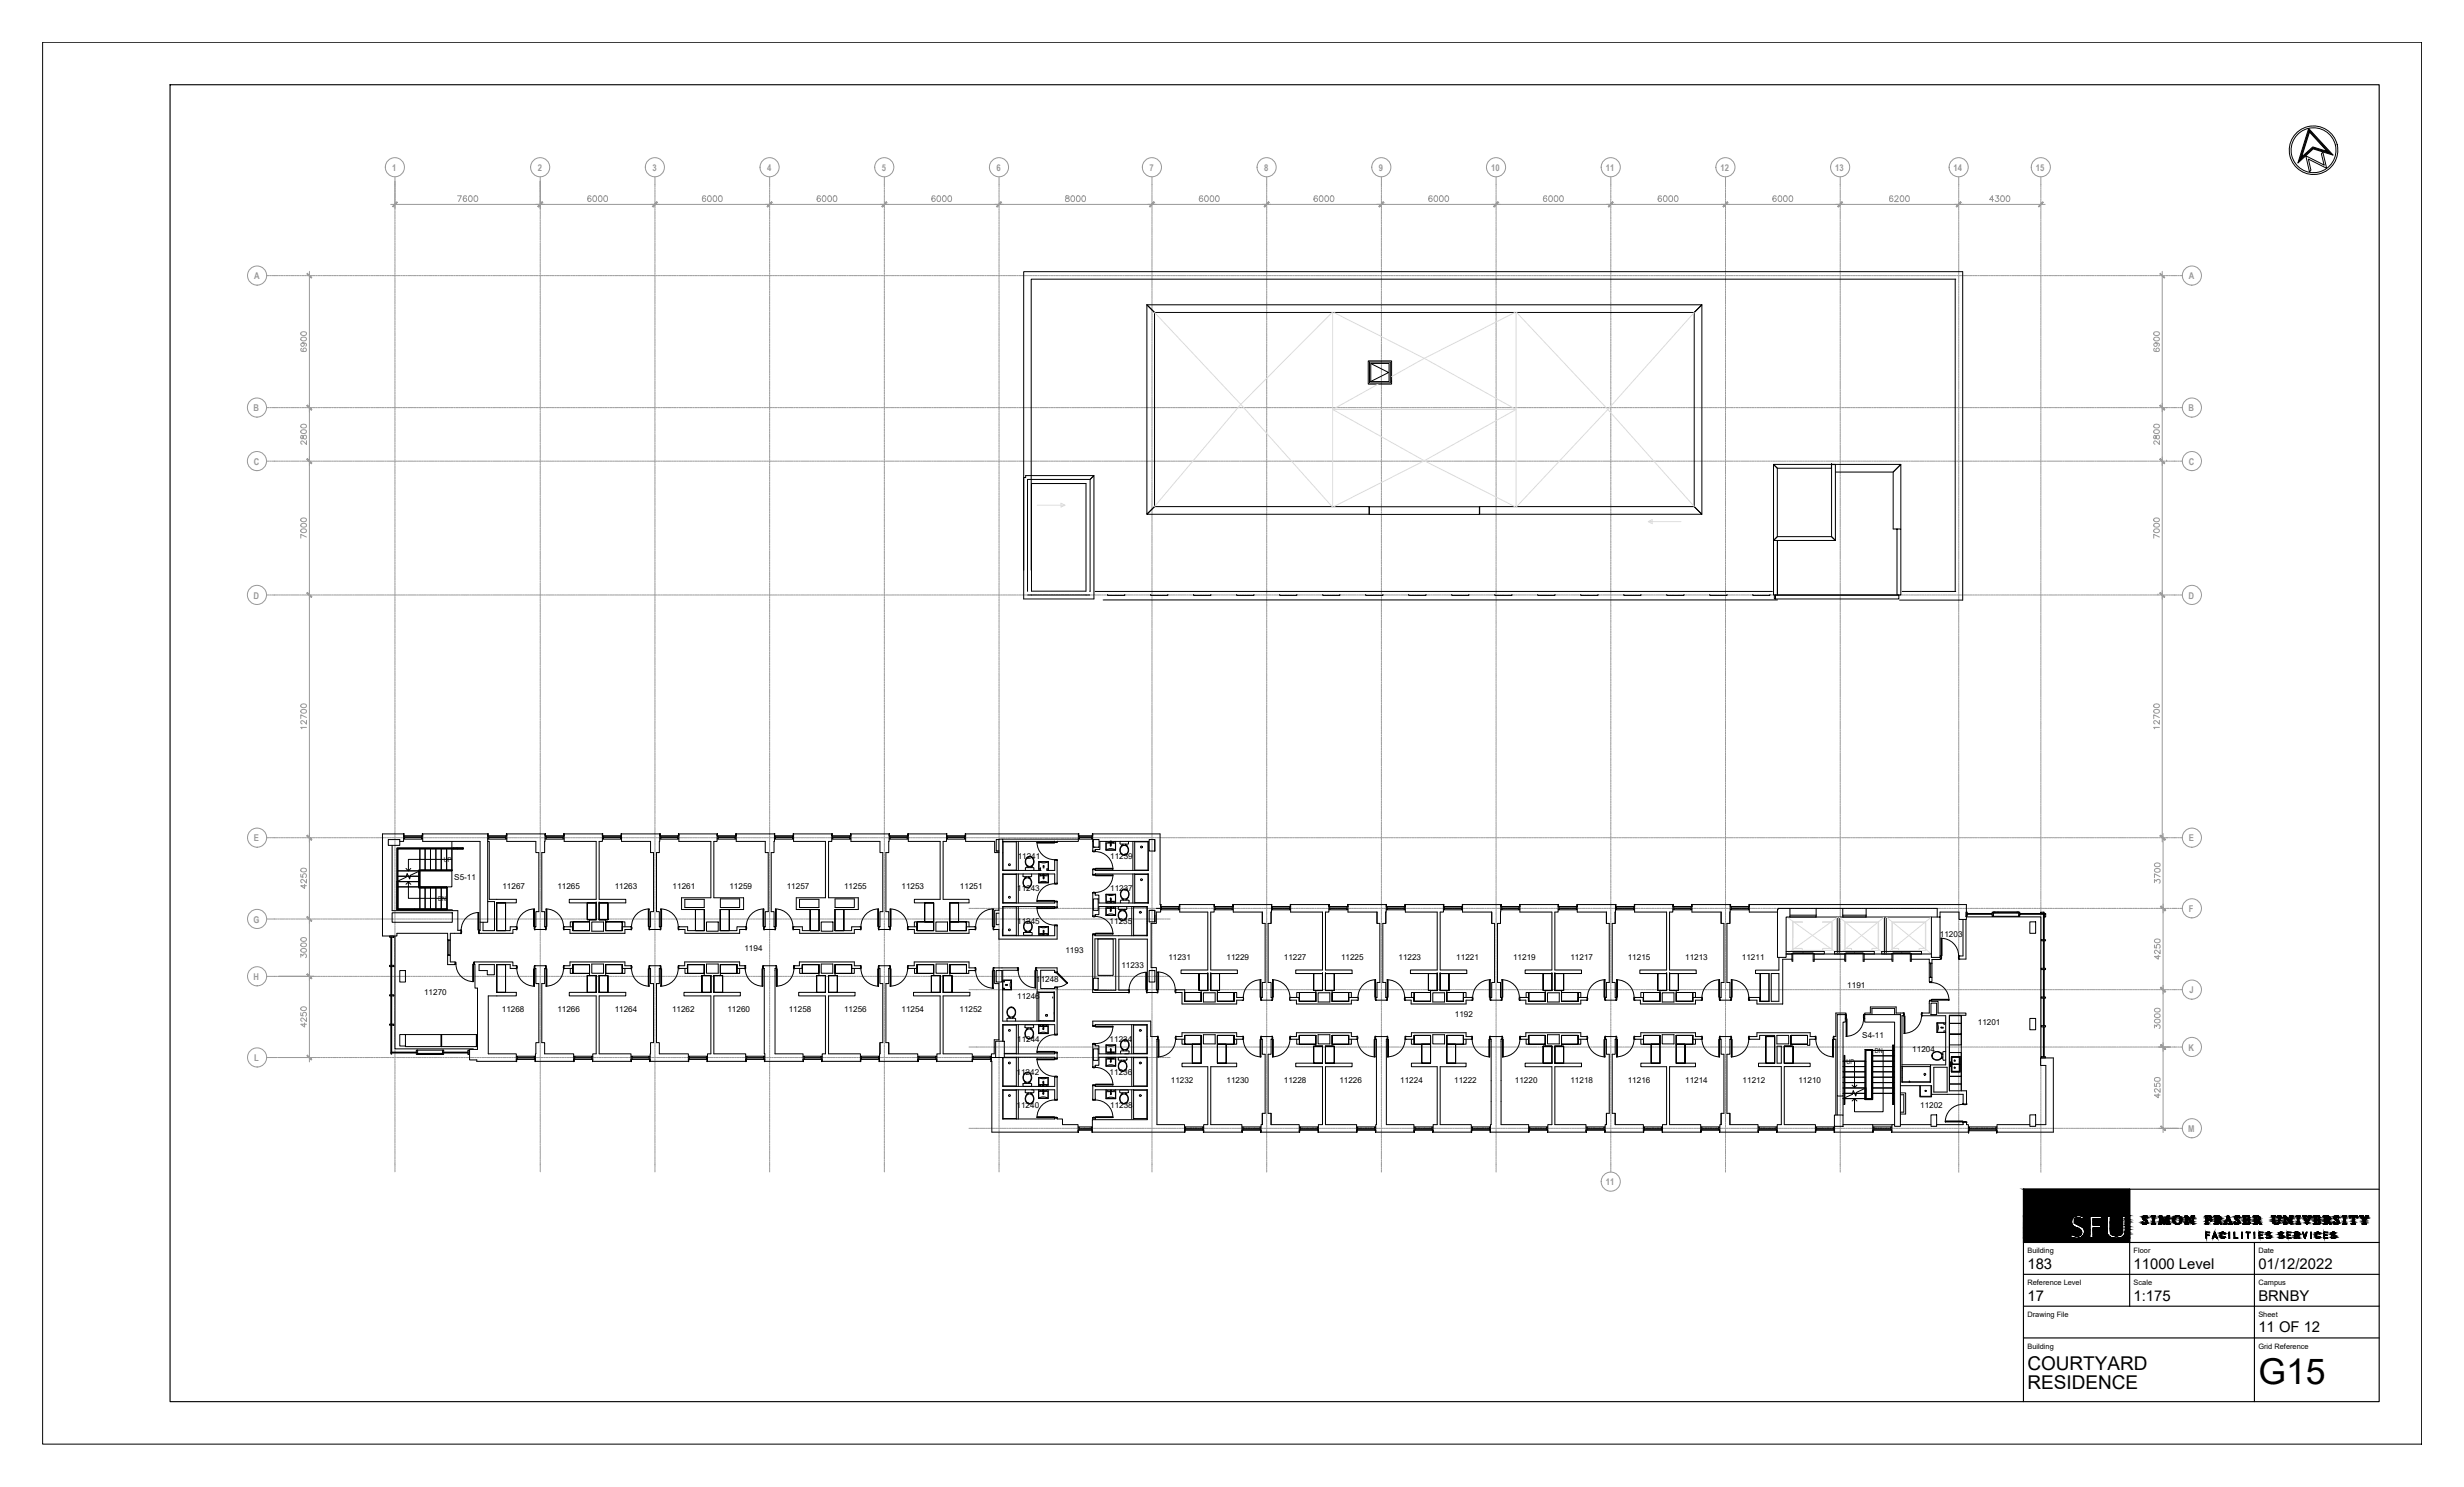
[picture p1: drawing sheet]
<svg xmlns="http://www.w3.org/2000/svg" width="737mm" height="444mm" viewBox="0 0 737 444" stroke-linecap="round" stroke-linejoin="round" font-family="sans-serif">
<defs><g id="words">
<text font-size="10.6" x="675.1" y="413.7">G15</text>
<g font-size="5.7">
<text x="606.1" y="409.5">COURTYARD</text>
<text x="606.1" y="415.2">RESIDENCE</text>
</g>
<g font-size="4.4">
<text x="606.1" y="379.2">183</text>
<text x="637.8" y="379.2">11000 Level</text>
<text x="675.1" y="379.2">01/12/2022</text>
<text x="606.1" y="388.8">17</text>
<text x="637.8" y="388.8">1:175</text>
<text x="675.1" y="388.8">BRNBY</text>
<text x="675.1" y="398.1">11 OF 12</text>
</g>
<g font-size="2.8" fill="#989898">
<text x="117.2" y="51.1">1</text>
<text x="160.8" y="51.1">2</text>
<text x="195" y="51.1">3</text>
<text x="229.4" y="51.1">4</text>
<text x="263.6" y="51.1">5</text>
<text x="297.9" y="51.1">6</text>
<text x="343.6" y="51.1">7</text>
<text x="377.9" y="51.1">8</text>
<text x="412.2" y="51.1">9</text>
<text x="445.8" y="51.1">10</text>
<text x="480.1" y="51.1">11</text>
<text x="514.3" y="51.1">12</text>
<text x="548.6" y="51.1">13</text>
<text x="584" y="51.1">14</text>
<text x="608.6" y="51.1">15</text>
<text x="76" y="83.5">A</text>
<text x="654.4" y="83.5">A</text>
<text x="75.8" y="122.9">B</text>
<text x="654.2" y="122.9">B</text>
<text x="75.9" y="138.9">C</text>
<text x="654.3" y="138.9">C</text>
<text x="75.8" y="178.9" transform="rotate(1 75.8 178.9)">D</text>
<text x="654.2" y="178.9" transform="rotate(1 654.2 178.9)">D</text>
<text x="75.9" y="251.5">E</text>
<text x="654.3" y="251.5">E</text>
<text x="75.8" y="275.8">G</text>
<text x="654.3" y="272.6">F</text>
<text x="75.8" y="292.9">H</text>
<text x="654.6" y="296.9">J</text>
<text x="75.9" y="317.2">L</text>
<text x="654.2" y="314">K</text>
<text x="654.1" y="338.3">M</text>
<text x="480.1" y="354.3">11</text>
</g>
<g font-size="2.4">
<text x="304.2" y="256.7">11241</text>
<text x="331.9" y="256.7">11239</text>
<text x="135.8" y="263.2">S5-11</text>
<text x="150.2" y="265.7">11267</text>
<text x="166.6" y="265.7">11265</text>
<text x="183.8" y="265.7">11263</text>
<text x="201.1" y="265.7">11261</text>
<text x="218.1" y="265.7">11259</text>
<text x="235.2" y="265.7">11257</text>
<text x="252.3" y="265.7">11255</text>
<text x="269.5" y="265.7">11253</text>
<text x="287" y="265.7">11251</text>
<text x="304.1" y="266.5">11243</text>
<text x="331.9" y="266.5">11237</text>
<text x="304.1" y="276.2">11245</text>
<text x="331.7" y="276.2">11235</text>
<text x="579.9" y="280.1">11203</text>
<text x="222.5" y="284.4">1194</text>
<text x="318.5" y="284.8">1193</text>
<text x="349.3" y="286.9">11231</text>
<text x="366.6" y="286.9">11229</text>
<text x="383.8" y="286.9">11227</text>
<text x="400.9" y="286.9">11225</text>
<text x="418.1" y="286.9">11223</text>
<text x="435.4" y="286.9">11221</text>
<text x="452.3" y="286.9">11219</text>
<text x="469.5" y="286.9">11217</text>
<text x="486.6" y="286.9">11215</text>
<text x="503.8" y="286.9">11213</text>
<text x="520.7" y="286.9">11211</text>
<text x="309.8" y="293.6">11248</text>
<text x="335.2" y="289.2">11233</text>
<text x="126.8" y="297.3">11270</text>
<text x="304.1" y="298.5">11246</text>
<text x="552.2" y="295.4">1191</text>
<text x="150" y="302.5">11268</text>
<text x="166.6" y="302.5">11266</text>
<text x="183.8" y="302.5">11264</text>
<text x="200.9" y="302.5">11262</text>
<text x="217.5" y="302.5">11260</text>
<text x="235.8" y="302.5">11258</text>
<text x="252.3" y="302.5">11256</text>
<text x="269.5" y="302.5">11254</text>
<text x="286.9" y="302.5">11252</text>
<text x="434.9" y="304.1">1192</text>
<text x="304.1" y="311.5">11244</text>
<text x="331.7" y="311.5">11234</text>
<text x="556.7" y="310.2">S4-11</text>
<text x="591.3" y="306.3">11201</text>
<text x="571.7" y="314.4">11204</text>
<text x="303.9" y="321.3">11242</text>
<text x="331.7" y="321.2">11236</text>
<text x="350" y="323.7">11232</text>
<text x="366.6" y="323.7">11230</text>
<text x="383.8" y="323.7">11228</text>
<text x="400.4" y="323.7">11226</text>
<text x="418.6" y="323.7">11224</text>
<text x="434.7" y="323.7">11222</text>
<text x="452.9" y="323.7">11220</text>
<text x="469.5" y="323.7">11218</text>
<text x="486.6" y="323.7">11216</text>
<text x="503.8" y="323.7">11214</text>
<text x="521" y="323.7">11212</text>
<text x="537.6" y="323.7">11210</text>
<text x="303.9" y="331.1">11240</text>
<text x="331.9" y="331.1">11238</text>
<text x="574" y="331.2">11202</text>
</g>
<g font-size="2.2">
<text x="606.1" y="374.6">Building</text>
<text x="637.8" y="374.6">Floor</text>
<text x="675.1" y="374.6">Date</text>
<text x="606.1" y="384.1">Reference Level</text>
<text x="637.8" y="384.1">Scale</text>
<text x="675.1" y="384.1">Campus</text>
<text x="606.1" y="393.6">Drawing File</text>
<text x="675.1" y="393.6">Sheet</text>
<text x="606.1" y="403.1">Building</text>
<text x="675.1" y="403.1">Grid Reference</text>
</g>
<g font-size="2">
<text x="132.7" y="257.7">UP</text>
<text x="131" y="269.3">DN</text>
<text x="552" y="317.9">UP</text>
<text x="560.5" y="314.8">DN</text>
</g>
</g></defs>
<!-- layer: FP183_11|SGRID -->
<g fill="none" stroke="#989898" stroke-width=".3">
<path d="M118.1 52.9v2.3M161.5 52.9v2.3M195.8 52.9v2.3M230.1 52.9v2.3M264.4 52.9v2.3M298.7 52.9v2.3M344.4 52.9v2.3M378.7 52.9v2.3M413 52.9v2.3M447.3 52.9v2.3M481.5 52.9v2.3M515.8 52.9v2.3"/>
<path d="M550.1 52.9v2.3M585.6 52.9v2.3M610.1 52.9v2.3M79.7 274.7h2.3M79.7 291.9h2.3M79.7 316.1h2.3"/>
<circle cx="118" cy="50" r="2.86"/>
<circle cx="161.5" cy="50" r="2.86"/>
<circle cx="195.8" cy="50" r="2.86"/>
<circle cx="230.1" cy="50" r="2.86"/>
<circle cx="264.4" cy="50" r="2.86"/>
<circle cx="298.6" cy="50" r="2.86"/>
<circle cx="344.4" cy="50" r="2.86"/>
<circle cx="378.7" cy="50" r="2.86"/>
<circle cx="412.9" cy="50" r="2.86"/>
<circle cx="447.2" cy="50" r="2.86"/>
<circle cx="481.5" cy="50" r="2.86"/>
<circle cx="515.8" cy="50" r="2.86"/>
<circle cx="550.1" cy="50" r="2.86"/>
<circle cx="585.5" cy="50" r="2.86"/>
<circle cx="610.1" cy="50" r="2.86"/>
<circle cx="76.9" cy="82.4" r="2.86"/>
<circle cx="655.3" cy="82.4" r="2.86"/>
<circle cx="76.8" cy="121.8" r="2.86"/>
<circle cx="76.8" cy="137.8" r="2.86"/>
<circle cx="655.3" cy="137.8" r="2.86"/>
<circle cx="655.3" cy="121.8" r="2.86"/>
<circle cx="76.8" cy="177.8" r="2.86"/>
<circle cx="655.3" cy="177.8" r="2.86"/>
<circle cx="76.9" cy="250.4" r="2.86"/>
<circle cx="655.3" cy="250.4" r="2.86"/>
<circle cx="76.9" cy="274.7" r="2.86"/>
<circle cx="655.3" cy="271.5" r="2.86"/>
<circle cx="76.9" cy="291.8" r="2.86"/>
<circle cx="655.3" cy="295.8" r="2.86"/>
<circle cx="76.9" cy="316.1" r="2.86"/>
<circle cx="655.3" cy="313" r="2.86"/>
<circle cx="655.3" cy="337.3" r="2.86"/>
<circle cx="481.5" cy="353.2" r="2.86"/>
</g>
<!-- layer: FP183_11|SGR -->
<g fill="none" stroke="#989898" stroke-width=".3">
<path d="M118.1 55.2v.7M118.1 56.1v.4M118.1 56.7v.8M118.1 57.7v.4M118.1 58.3v.8M118.1 59.3v.4M118.1 59.9v.8M161.5 55.2v.7M161.5 56.1v.4M161.5 56.7v.8M161.5 57.7v.4M161.5 58.3v.8"/>
<path d="M161.5 59.3v.4M161.5 59.9v.8M195.8 55.2v.7M195.8 56.1v.4M195.8 56.7v.8M195.8 57.7v.4M195.8 58.3v.8M195.8 59.3v.4M195.8 59.9v.8M230.1 55.2v.7M230.1 56.1v.4M230.1 56.7v.8"/>
<path d="M230.1 57.7v.4M230.1 58.3v.8M230.1 59.3v.4M230.1 59.9v.8M264.4 55.2v.7M264.4 56.1v.4M264.4 56.7v.8M264.4 57.8v.3M264.4 58.3v.8M264.4 59.3v.4M264.4 59.9v.8M298.7 55.2v.7"/>
<path d="M298.7 56.1v.4M298.7 56.7v.8M298.7 57.8v.3M298.7 58.3v.8M298.7 59.3v.4M298.7 59.9v.8M344.4 55.2v.8M344.4 56.1v.5M344.4 56.7v.8M344.4 57.8v.3M344.4 58.3v.9M344.4 59.3v.4"/>
<path d="M344.4 59.9v.8M378.7 55.2v.8M378.7 56.1v.5M378.7 56.7v.8M378.7 57.8v.3M378.7 58.3v.9M378.7 59.3v.4M378.7 59.9v.8M413 55.2v.8M413 56.1v.5M413 56.7v.8M413 57.8v.3"/>
<path d="M413 58.3v.9M413 59.3v.4M413 59.9v.8M447.3 55.2v.8M447.3 56.1v.5M447.3 56.8v.7M447.3 57.8v.3M447.3 58.3v.9M447.3 59.3v.4M447.3 60v.7M481.5 55.2v.8M481.5 56.2v.4"/>
<path d="M481.5 56.8v.7M481.5 57.8v.3M481.5 58.3v.9M481.5 59.4v.3M481.5 60v.7M515.8 55.2v.8M515.8 56.2v.4M515.8 56.8v.7M515.8 57.8v.4M515.8 58.3v.9M515.8 59.4v.3M515.8 60v.7"/>
<path d="M550.1 55.2v.8M550.1 56.2v.4M550.1 56.8v.8M550.1 57.8v.4M550.1 58.3v.9M550.1 59.4v.3M550.1 60v.8M585.6 55.2v.8M585.6 56.2v.4M585.6 56.8v.8M585.6 57.8v.4M585.6 58.3v.9"/>
<path d="M585.6 59.4v.3M585.6 60v.8M610.1 55.2v.8M610.1 56.2v.4M610.1 56.8v.8M610.1 57.8v.4M610.1 58.3v.9M610.1 59.4v.3M610.1 60v.8M118.1 60.9v.4M118.1 61.5v.8M118.1 62.5v.4"/>
<path d="M118.1 63.1v.8M118.1 64.1v.4M118.1 64.7v.8M118.1 65.7v.4M118.1 66.3v.7M118.1 67.2v.5M118.1 67.8v.8M118.1 68.8v.4M118.1 69.4v.8M118.1 70.4v.4M118.1 71v.8M118.1 72v.4"/>
<path d="M118.1 72.6v.8M118.1 73.6v.4M118.1 74.2v.8M118.1 75.2v.4M118.1 75.8v.8M118.1 76.8v.4M118.1 77.4v.8M118.1 78.4v.4M118.1 79v.7M118.1 79.9v.5M161.5 60.9v.4M161.5 61.5v.8"/>
<path d="M161.5 62.5v.4M161.5 63.1v.8M161.5 64.1v.4M161.5 64.7v.8M161.5 65.7v.4M161.5 66.3v.8M161.5 67.2v.5M161.5 67.8v.8M161.5 68.8v.4M161.5 69.4v.8M161.5 70.4v.4M161.5 71v.8"/>
<path d="M161.5 72v.4M161.5 72.6v.8M161.5 73.6v.4M161.5 74.2v.8M161.5 75.2v.4M161.5 75.8v.8M161.5 76.8v.4M161.5 77.4v.8M161.5 78.4v.4M161.5 79v.8M161.5 79.9v.5M195.8 60.9v.4"/>
<path d="M195.8 61.5v.8M195.8 62.5v.4M195.8 63.1v.8M195.8 64.1v.4M195.8 64.7v.8M195.8 65.7v.4M195.8 66.3v.8M195.8 67.2v.5M195.8 67.8v.8M195.8 68.8v.4M195.8 69.4v.8M195.8 70.4v.4"/>
<path d="M195.8 71v.8M195.8 72v.4M195.8 72.6v.8M195.8 73.6v.4M195.8 74.2v.8M195.8 75.2v.4M195.8 75.8v.8M195.8 76.8v.4M195.8 77.4v.8M195.8 78.4v.4M195.8 79v.8M195.8 79.9v.5"/>
<path d="M230.1 60.9v.4M230.1 61.5v.8M230.1 62.5v.4M230.1 63.1v.8M230.1 64.1v.4M230.1 64.7v.8M230.1 65.7v.4M230.1 66.3v.8M230.1 67.2v.5M230.1 67.9v.7M230.1 68.8v.4M230.1 69.4v.8"/>
<path d="M230.1 70.4v.4M230.1 71v.8M230.1 72v.4M230.1 72.6v.8M230.1 73.6v.4M230.1 74.2v.8M230.1 75.2v.4M230.1 75.8v.8M230.1 76.8v.4M230.1 77.4v.8M230.1 78.4v.4M230.1 79v.8"/>
<path d="M230.1 79.9v.5M264.4 60.9v.4M264.4 61.5v.8M264.4 62.5v.4M264.4 63.1v.8M264.4 64.1v.4M264.4 64.7v.8M264.4 65.7v.4M264.4 66.3v.8M264.4 67.3v.4M264.4 67.9v.7M264.4 68.8v.4"/>
<path d="M264.4 69.4v.8M264.4 70.5v.3M264.4 71v.8M264.4 72v.4M264.4 72.6v.8M264.4 73.6v.4M264.4 74.2v.8M264.4 75.2v.4M264.4 75.8v.8M264.4 76.8v.4M264.4 77.4v.8M264.4 78.4v.4"/>
<path d="M264.4 79v.8M264.4 80v.4M298.7 60.9v.4M298.7 61.5v.8M298.7 62.5v.4M298.7 63.1v.8M298.7 64.1v.4M298.7 64.7v.8M298.7 65.7v.4M298.7 66.3v.8M298.7 67.3v.4M298.7 67.9v.7"/>
<path d="M298.7 68.8v.4M298.7 69.4v.8M298.7 70.5v.3M298.7 71v.8M298.7 72v.4M298.7 72.6v.8M298.7 73.6v.4M298.7 74.2v.8M298.7 75.2v.4M298.7 75.8v.8M298.7 76.8v.4M298.7 77.4v.8"/>
<path d="M298.7 78.4v.4M298.7 79v.8M298.7 80v.4M344.4 60.9v.4M344.4 61.5v.8M344.4 62.5v.4M344.4 63.1v.8M344.4 64.1v.4M344.4 64.7v.8M344.4 65.7v.4M344.4 66.3v.8M344.4 67.3v.4"/>
<path d="M344.4 67.9v.8M344.4 68.8v.5M344.4 69.4v.8M344.4 70.5v.3M344.4 71v.9M344.4 72v.4M344.4 72.6v.8M344.4 73.6v.4M344.4 74.2v.8M344.4 75.2v.4M344.4 75.8v.8M344.4 76.8v.4"/>
<path d="M344.4 77.4v.8M344.4 78.4v.4M344.4 79v.8M344.4 80v.4M378.7 60.9v.4M378.7 61.5v.8M378.7 62.5v.4M378.7 63.1v.8M378.7 64.1v.4M378.7 64.7v.8M378.7 65.7v.4M378.7 66.3v.8"/>
<path d="M378.7 67.3v.4M378.7 67.9v.8M378.7 68.8v.5M378.7 69.4v.8M378.7 70.5v.3M378.7 71v.9M378.7 72v.4M378.7 72.6v.8M378.7 73.6v.4M378.7 74.2v.8M378.7 75.2v.4M378.7 75.8v.8"/>
<path d="M378.7 76.8v.4M378.7 77.4v.8M378.7 78.4v.4M378.7 79v.8M378.7 80v.4M413 60.9v.4M413 61.5v.8M413 62.5v.4M413 63.1v.8M413 64.1v.4M413 64.7v.8M413 65.7v.4"/>
<path d="M413 66.3v.8M413 67.3v.4M413 67.9v.8M413 68.8v.5M413 69.4v.8M413 70.5v.3M413 71v.9M413 72v.4M413 72.6v.8M413 73.6v.4M413 74.2v.8M413 75.2v.4"/>
<path d="M413 75.8v.8M413 76.8v.4M413 77.4v.8M413 78.4v.4M413 79v.8M413 80v.4M447.3 60.9v.4M447.3 61.5v.8M447.3 62.5v.4M447.3 63.1v.8M447.3 64.1v.4M447.3 64.7v.8"/>
<path d="M447.3 65.7v.4M447.3 66.3v.8M447.3 67.3v.4M447.3 67.9v.8M447.3 68.8v.5M447.3 69.5v.7M447.3 70.5v.3M447.3 71v.9M447.3 72v.4M447.3 72.7v.7M447.3 73.6v.4M447.3 74.2v.8"/>
<path d="M447.3 75.2v.4M447.3 75.8v.8M447.3 76.8v.4M447.3 77.4v.8M447.3 78.4v.4M447.3 79v.8M447.3 80v.4M481.5 60.9v.4M481.5 61.5v.8M481.5 62.5v.4M481.5 63.1v.8M481.5 64.1v.4"/>
<path d="M481.5 64.7v.8M481.5 65.7v.4M481.5 66.3v.8M481.5 67.3v.4M481.5 67.9v.8M481.5 68.9v.4M481.5 69.5v.7M481.5 70.5v.3M481.5 71v.9M481.5 72.1v.3M481.5 72.7v.7M481.5 73.6v.4"/>
<path d="M481.5 74.2v.8M481.5 75.2v.4M481.5 75.8v.8M481.5 76.8v.4M481.5 77.4v.8M481.5 78.4v.4M481.5 79v.8M481.5 80v.4M515.8 60.9v.5M515.8 61.5v.8M515.8 62.5v.4M515.8 63.1v.8"/>
<path d="M515.8 64.1v.4M515.8 64.7v.8M515.8 65.7v.4M515.8 66.3v.8M515.8 67.3v.4M515.8 67.9v.8M515.8 68.9v.4M515.8 69.5v.7M515.8 70.5v.4M515.8 71v.9M515.8 72.1v.3M515.8 72.7v.7"/>
<path d="M515.8 73.6v.5M515.8 74.2v.8M515.8 75.2v.4M515.8 75.8v.8M515.8 76.8v.4M515.8 77.4v.8M515.8 78.4v.4M515.8 79v.8M515.8 80v.4M550.1 60.9v.5M550.1 61.5v.8M550.1 62.5v.4"/>
<path d="M550.1 63.1v.8M550.1 64.1v.4M550.1 64.7v.8M550.1 65.7v.4M550.1 66.3v.8M550.1 67.3v.4M550.1 67.9v.8M550.1 68.9v.4M550.1 69.5v.8M550.1 70.5v.4M550.1 71v.9M550.1 72.1v.3"/>
<path d="M550.1 72.7v.8M550.1 73.6v.5M550.1 74.2v.8M550.1 75.2v.4M550.1 75.8v.8M550.1 76.8v.4M550.1 77.4v.8M550.1 78.4v.4M550.1 79v.8M550.1 80v.4M585.6 60.9v.5M585.6 61.5v.8"/>
<path d="M585.6 62.5v.4M585.6 63.1v.8M585.6 64.1v.4M585.6 64.7v.8M585.6 65.7v.4M585.6 66.3v.8M585.6 67.3v.4M585.6 67.9v.8M585.6 68.9v.4M585.6 69.5v.8M585.6 70.5v.4M585.6 71v.9"/>
<path d="M585.6 72.1v.3M585.6 72.7v.8M585.6 73.6v.5M585.6 74.2v.8M585.6 75.2v.4M585.6 75.8v.8M585.6 76.8v.4M585.6 77.4v.8M585.6 78.4v.4M585.6 79v.8M585.6 80v.4M610.1 60.9v.5"/>
<path d="M610.1 61.5v.8M610.1 62.5v.4M610.1 63.1v.8M610.1 64.1v.4M610.1 64.7v.8M610.1 65.7v.4M610.1 66.3v.8M610.1 67.3v.4M610.1 67.9v.8M610.1 68.9v.4M610.1 69.5v.8M610.1 70.5v.4"/>
<path d="M610.1 71v.9M610.1 72.1v.3M610.1 72.7v.8M610.1 73.6v.5M610.1 74.2v.8M610.1 75.2v.4M610.1 75.8v.8M610.1 76.8v.4M610.1 77.4v.8M610.1 78.4v.4M610.1 79v.8M610.1 80v.4"/>
<path d="M79.7 82.4h.8M80.6 82.4h.5M81.2 82.4h1.9M83.3 82.4h.4M83.9 82.4h.8M84.9 82.4h.4M85.5 82.4h.7M86.4 82.4h.4M87 82.4h.8M88.1 82.4h.3M88.6 82.4h.8M89.6 82.4h.4"/>
<path d="M90.2 82.4h.8M91.2 82.4h.4M91.8 82.4h.8M92.8 82.4h.4M93.4 82.4h.8M94.4 82.4h.4M95 82.4h.8M96 82.4h.4M96.6 82.4h.8M97.6 82.4h.4M98.2 82.4h.7M99.1 82.4h.4"/>
<path d="M99.7 82.4h.8M100.8 82.4h.3M101.3 82.4h.8M102.3 82.4h.4M102.9 82.4h.8M103.9 82.4h.4M104.5 82.4h.8M105.5 82.4h.4M106.1 82.4h.8M107.1 82.4h.4M107.7 82.4h.8M108.7 82.4h.4"/>
<path d="M109.3 82.4h.8M110.3 82.4h.4M110.9 82.4h.7M111.8 82.4h.4M112.4 82.4h.8M113.5 82.4h.3M114 82.4h.8M115 82.4h.4M115.6 82.4h.8M116.6 82.4h.4M117.2 82.4h.8M118.1 80.5v.8"/>
<path d="M118.1 81.5v.4M118.1 82.1v.8M118.1 83.1v.4M118.1 83.7v.8M118.1 84.7v.4M118.1 85.3v.8M118.1 86.3v.4M118.1 86.9v.8M118.1 87.9v.4M118.1 88.5v.8M118.1 89.5v.4M118.1 90.1v.8"/>
<path d="M118.1 91.1v.4M118.1 91.7v.7M118.1 92.6v.5M118.1 93.2v.8M118.1 94.2v.4M118.1 94.8v.8M118.1 95.8v.4M118.1 96.4v.8M118.1 97.4v.4M118.1 98v.8M118.1 99v.4M118.1 99.6v.8"/>
<path d="M118.2 82.4h.4M118.8 82.4h.8M119.8 82.4h.4M120.4 82.4h.8M121.4 82.4h.4M122 82.4h.8M123 82.4h.4M123.6 82.4h.7M124.5 82.4h.4M125.1 82.4h.8M126.2 82.4h.3M126.7 82.4h.8"/>
<path d="M127.7 82.4h.4M128.3 82.4h.8M129.3 82.4h.4M129.9 82.4h.8M130.9 82.4h.4M131.5 82.4h.8M132.5 82.4h.4M133.1 82.4h.8M134.1 82.4h.4M134.7 82.4h.8M135.7 82.4h.4M136.3 82.4h.7"/>
<path d="M137.2 82.4h.4M137.8 82.4h.8M138.9 82.4h.3M139.4 82.4h.8M140.4 82.4h.4M141 82.4h.8M142 82.4h.4M142.6 82.4h.8M143.6 82.4h.4M144.2 82.4h.8M145.2 82.4h.4M145.8 82.4h.8"/>
<path d="M146.8 82.4h.4M147.4 82.4h.8M148.4 82.4h.4M149 82.4h.7M149.9 82.4h.4M150.5 82.4h.8M151.6 82.4h.3M152.1 82.4h.8M153.1 82.4h.4M153.7 82.4h.8M154.7 82.4h.4M155.3 82.4h.8"/>
<path d="M156.3 82.4h.4M156.9 82.4h.8M157.9 82.4h.4M158.5 82.4h.8M159.5 82.4h.4M160.1 82.4h.8M161.1 82.4h.4M161.5 80.5v.8M161.5 81.5v.4M161.5 82.1v.8M161.5 83.1v.4M161.5 83.7v.8"/>
<path d="M161.5 84.7v.4M161.5 85.3v.8M161.5 86.3v.4M161.5 86.9v.8M161.5 87.9v.4M161.5 88.5v.8M161.5 89.5v.4M161.5 90.1v.8M161.5 91.1v.4M161.5 91.7v.8M161.5 92.6v.5M161.5 93.2v.8"/>
<path d="M161.5 94.2v.4M161.5 94.8v.8M161.5 95.8v.4M161.5 96.4v.8M161.5 97.4v.4M161.5 98v.8M161.5 99v.4M161.5 99.6v.8M161.7 82.4h.7M162.6 82.4h.5M163.2 82.4h.8M164.3 82.4h.3"/>
<path d="M164.8 82.4h.8M165.8 82.4h.4M166.4 82.4h.8M167.4 82.4h.4M168 82.4h.8M169 82.4h.4M169.6 82.4h.8M170.6 82.4h.4M171.2 82.4h.8M172.2 82.4h.4M172.8 82.4h.8M173.8 82.4h.4"/>
<path d="M174.4 82.4h.7M175.3 82.4h.5M175.9 82.4h.8M177 82.4h.3M177.5 82.4h.8M178.5 82.4h.4M179.1 82.4h.8M180.1 82.4h.4M180.7 82.4h.8M181.7 82.4h.4M182.3 82.4h.8M183.3 82.4h.4"/>
<path d="M183.9 82.4h.8M184.9 82.4h.4M185.5 82.4h.8M186.5 82.4h.4M187.1 82.4h.7M188 82.4h.5M188.6 82.4h.8M189.7 82.4h.3M190.2 82.4h.8M191.2 82.4h.4M191.8 82.4h.8M192.8 82.4h.4"/>
<path d="M193.4 82.4h.8M194.4 82.4h.4M195 82.4h.8M195.8 80.5v.8M195.8 81.5v.4M195.8 82.1v.8M195.8 83.1v.4M195.8 83.7v.8M195.8 84.7v.4M195.8 85.3v.8M195.8 86.3v.4M195.8 86.9v.8"/>
<path d="M195.8 87.9v.4M195.8 88.5v.8M195.8 89.5v.4M195.8 90.1v.8M195.8 91.1v.4M195.8 91.7v.8M195.8 92.6v.5M195.8 93.2v.8M195.8 94.2v.4M195.8 94.8v.8M195.8 95.8v.4M195.8 96.4v.8"/>
<path d="M195.8 97.4v.4M195.8 98v.8M195.8 99v.4M195.8 99.6v.8M196 82.4h.4M196.6 82.4h.8M197.6 82.4h.4M198.2 82.4h.8M199.2 82.4h.4M199.8 82.4h.8M200.7 82.4h.5M201.3 82.4h.8"/>
<path d="M202.4 82.4h.3M202.9 82.4h.9M203.9 82.4h.4M204.5 82.4h.8M205.5 82.4h.4M206.1 82.4h.8M207.1 82.4h.4M207.7 82.4h.8M208.7 82.4h.4M209.3 82.4h.8M210.3 82.4h.4M210.9 82.4h.8"/>
<path d="M211.9 82.4h.4M212.5 82.4h.8M213.4 82.4h.5M214 82.4h.8M215.1 82.4h.3M215.6 82.4h.9M216.6 82.4h.4M217.2 82.4h.8M218.2 82.4h.4M218.8 82.4h.8M219.8 82.4h.4M220.4 82.4h.8"/>
<path d="M221.4 82.4h.4M222 82.4h.8M223 82.4h.4M223.6 82.4h.8M224.6 82.4h.4M225.2 82.4h.8M226.1 82.4h.5M226.7 82.4h.8M227.8 82.4h.3M228.3 82.4h.9M229.3 82.4h.4M229.9 82.4h.8"/>
<path d="M230.1 80.6v.7M230.1 81.5v.4M230.1 82.1v.8M230.1 83.1v.4M230.1 83.7v.8M230.1 84.7v.4M230.1 85.3v.8M230.1 86.3v.4M230.1 86.9v.8M230.1 87.9v.4M230.1 88.5v.8M230.1 89.5v.4"/>
<path d="M230.1 90.1v.8M230.1 91.1v.4M230.1 91.7v.8M230.1 92.6v.5M230.1 93.3v.7M230.1 94.2v.4M230.1 94.8v.8M230.1 95.8v.4M230.1 96.4v.8M230.1 97.4v.4M230.1 98v.8M230.1 99v.4"/>
<path d="M230.1 99.6v.8M230.9 82.4h.4M231.5 82.4h.8M232.5 82.4h.4M233.1 82.4h.8M234.1 82.4h.4M234.7 82.4h.8M235.7 82.4h.4M236.3 82.4h.8M237.3 82.4h.4M237.9 82.4h.8M238.8 82.4h.5"/>
<path d="M239.4 82.4h.8M240.5 82.4h.3M241 82.4h.9M242 82.4h.4M242.6 82.4h.8M243.6 82.4h.4M244.2 82.4h.8M245.2 82.4h.4M245.8 82.4h.8M246.8 82.4h.4M247.4 82.4h.8M248.4 82.4h.4"/>
<path d="M249 82.4h.8M250 82.4h.4M250.6 82.4h.8M251.5 82.4h.5M252.1 82.4h.8M253.2 82.4h.3M253.7 82.4h.9M254.7 82.4h.4M255.3 82.4h.8M256.3 82.4h.4M256.9 82.4h.8M257.9 82.4h.4"/>
<path d="M258.5 82.4h.8M259.5 82.4h.4M260.1 82.4h.8M261.1 82.4h.4M261.7 82.4h.8M262.7 82.4h.4M263.3 82.4h.8M264.2 82.4h.5M264.4 80.6v.7M264.4 81.5v.4M264.4 82.1v.8M264.4 83.2v.3"/>
<path d="M264.4 83.7v.8M264.4 84.7v.4M264.4 85.3v.8M264.4 86.3v.4M264.4 86.9v.8M264.4 87.9v.4M264.4 88.5v.8M264.4 89.5v.4M264.4 90.1v.8M264.4 91.1v.4M264.4 91.7v.8M264.4 92.7v.4"/>
<path d="M264.4 93.3v.7M264.4 94.2v.4M264.4 94.8v.8M264.4 95.9v.3M264.4 96.4v.8M264.4 97.4v.4M264.4 98v.8M264.4 99v.4M264.4 99.6v.8M264.8 82.4h.8M265.9 82.4h.3M266.4 82.4h.9"/>
<path d="M267.4 82.4h.4M268 82.4h.8M269 82.4h.4M269.6 82.4h.8M270.6 82.4h.4M271.2 82.4h.8M272.2 82.4h.4M272.8 82.4h.8M273.8 82.4h.4M274.4 82.4h.8M275.4 82.4h.4M276 82.4h.8"/>
<path d="M276.9 82.4h.5M277.5 82.4h.8M278.6 82.4h.3M279.1 82.4h.9M280.1 82.4h.4M280.7 82.4h.8M281.7 82.4h.4M282.3 82.4h.8M283.3 82.4h.4M283.9 82.4h.8M284.9 82.4h.4M285.5 82.4h.8"/>
<path d="M286.5 82.4h.4M287.1 82.4h.8M288.1 82.4h.4M288.7 82.4h.8M289.6 82.4h.5M290.2 82.4h.8M291.3 82.4h.3M291.8 82.4h.9M292.8 82.4h.4M293.4 82.4h.8M294.4 82.4h.4M295 82.4h.8"/>
<path d="M296 82.4h.4M296.6 82.4h.8M297.6 82.4h.4M298.2 82.4h.8M298.7 80.6v.7M298.7 81.5v.4M298.7 82.1v.8M298.7 83.2v.3M298.7 83.7v.8M298.7 84.7v.4M298.7 85.3v.8M298.7 86.3v.4"/>
<path d="M298.7 86.9v.8M298.7 87.9v.4M298.7 88.5v.8M298.7 89.5v.4M298.7 90.1v.8M298.7 91.1v.4M298.7 91.7v.8M298.7 92.7v.4M298.7 93.3v.7M298.7 94.2v.4M298.7 94.8v.8M298.7 95.9v.3"/>
<path d="M298.7 96.4v.8M298.7 97.4v.4M298.7 98v.8M298.7 99v.4M298.7 99.6v.8M299.2 82.4h.4M299.8 82.4h.8M300.8 82.4h.4M301.4 82.4h.8M302.3 82.4h.5M302.9 82.4h.8M304 82.4h.3"/>
<path d="M304.5 82.4h.9M305.5 82.4h.4M306.1 82.4h.8M307.1 82.4h.4M307.7 82.4h.8M308.7 82.4h.4M309.3 82.4h.8M310.3 82.4h.4M310.9 82.4h.8M311.9 82.4h.4M312.5 82.4h.8M313.5 82.4h.4"/>
<path d="M314.1 82.4h.8M315 82.4h.5M315.6 82.4h.8M316.7 82.4h.3M317.2 82.4h.9M318.2 82.4h.4M318.8 82.4h.8M319.8 82.4h.4M320.4 82.4h.8M321.4 82.4h.4M322 82.4h.8M323 82.4h.4"/>
<path d="M323.6 82.4h.8M324.6 82.4h.4M325.2 82.4h.8M326.2 82.4h.4M326.8 82.4h.8M327.7 82.4h.5M328.3 82.4h.8M329.4 82.4h.3M329.9 82.4h.9M330.9 82.4h.4M331.5 82.4h.8M332.5 82.4h.4"/>
<path d="M333.1 82.4h.8M334.1 82.4h.4M334.7 82.4h.8M335.7 82.4h.4M336.3 82.4h.8M337.3 82.4h.4M337.9 82.4h.8M338.9 82.4h.4M339.5 82.4h.8M340.4 82.4h.5M341 82.4h.8M342.1 82.4h.3"/>
<path d="M342.6 82.4h.9M343.6 82.4h.4M344.2 82.4h.8M344.4 80.6v.8M344.4 81.5v.5M344.4 82.1v.8M344.4 83.2v.3M344.4 83.7v.9M344.4 84.7v.4M344.4 85.3v.8M344.4 86.3v.4M344.4 86.9v.8"/>
<path d="M344.4 87.9v.4M344.4 88.5v.8M344.4 89.5v.4M344.4 90.1v.8M344.4 91.1v.4M344.4 91.7v.8M344.4 92.7v.4M344.4 93.3v.8M344.4 94.2v.5M344.4 94.8v.8M344.4 95.9v.3M344.4 96.4v.9"/>
<path d="M344.4 97.4v.4M344.4 98v.8M344.4 99v.4M344.4 99.6v.8M345.2 82.4h.4M345.8 82.4h.8M346.8 82.4h.4M347.4 82.4h.8M348.4 82.4h.4M349 82.4h.8M350 82.4h.4M350.6 82.4h.8"/>
<path d="M351.6 82.4h.4M352.2 82.4h.8M353.1 82.4h.5M353.7 82.4h.8M354.8 82.4h.3M355.3 82.4h.9M356.3 82.4h.4M356.9 82.4h.8M357.9 82.4h.4M358.5 82.4h.8M359.5 82.4h.4M360.1 82.4h.8"/>
<path d="M361.1 82.4h.4M361.7 82.4h.8M362.7 82.4h.4M363.3 82.4h.8M364.3 82.4h.4M364.9 82.4h.8M365.8 82.4h.5M366.5 82.4h.7M367.5 82.4h.3M368 82.4h.9M369 82.4h.4M369.7 82.4h.7"/>
<path d="M370.6 82.4h.4M371.2 82.4h.8M372.2 82.4h.4M372.8 82.4h.8M373.8 82.4h.4M374.4 82.4h.8M375.4 82.4h.4M376 82.4h.8M377 82.4h.4M377.6 82.4h.8M378.5 82.4h.5M378.7 80.6v.8"/>
<path d="M378.7 81.5v.5M378.7 82.1v.8M378.7 83.2v.3M378.7 83.7v.9M378.7 84.7v.4M378.7 85.3v.8M378.7 86.3v.4M378.7 86.9v.8M378.7 87.9v.4M378.7 88.5v.8M378.7 89.5v.4M378.7 90.1v.8"/>
<path d="M378.7 91.1v.4M378.7 91.7v.8M378.7 92.7v.4M378.7 93.3v.8M378.7 94.2v.5M378.7 94.8v.8M378.7 95.9v.3M378.7 96.4v.9M378.7 97.4v.4M378.7 98v.8M378.7 99v.4M378.7 99.6v.8"/>
<path d="M379.2 82.4h.7M380.2 82.4h.3M380.7 82.4h.9M381.7 82.4h.4M382.4 82.4h.7M383.3 82.4h.4M383.9 82.4h.8M384.9 82.4h.4M385.5 82.4h.8M386.5 82.4h.4M387.1 82.4h.8M388.1 82.4h.4"/>
<path d="M388.7 82.4h.8M389.7 82.4h.4M390.3 82.4h.8M391.2 82.4h.5M391.9 82.4h.7M392.9 82.4h.3M393.4 82.4h.9M394.4 82.4h.4M395.1 82.4h.7M396 82.4h.4M396.6 82.4h.8M397.6 82.4h.4"/>
<path d="M398.2 82.4h.8M399.2 82.4h.4M399.8 82.4h.8M400.8 82.4h.4M401.4 82.4h.8M402.4 82.4h.4M403 82.4h.8M404 82.4h.4M404.6 82.4h.7M405.6 82.4h.3M406.1 82.4h.9M407.2 82.4h.3"/>
<path d="M407.8 82.4h.7M408.7 82.4h.4M409.3 82.4h.8M410.3 82.4h.4M410.9 82.4h.8M411.9 82.4h.4M412.5 82.4h.8M413 80.6v.8M413 81.5v.5M413 82.1v.8M413 83.2v.3M413 83.7v.9"/>
<path d="M413 84.7v.4M413 85.3v.8M413 86.3v.4M413 86.9v.8M413 87.9v.4M413 88.5v.8M413 89.5v.4M413 90.1v.8M413 91.1v.4M413 91.7v.8M413 92.7v.4M413 93.3v.8"/>
<path d="M413 94.2v.5M413 94.8v.8M413 95.9v.3M413 96.4v.9M413 97.4v.4M413 98v.8M413 99v.4M413 99.6v.8M413.5 82.4h.4M414.1 82.4h.8M415.1 82.4h.4M415.7 82.4h.8"/>
<path d="M416.7 82.4h.4M417.3 82.4h.7M418.3 82.4h.3M418.8 82.4h.9M419.9 82.4h.3M420.5 82.4h.7M421.4 82.4h.4M422 82.4h.8M423 82.4h.4M423.6 82.4h.8M424.6 82.4h.4M425.2 82.4h.8"/>
<path d="M426.2 82.4h.4M426.8 82.4h.8M427.8 82.4h.4M428.4 82.4h.8M429.4 82.4h.4M430 82.4h.7M431 82.4h.3M431.5 82.4h.9M432.6 82.4h.3M433.2 82.4h.7M434.1 82.4h.4M434.7 82.4h.8"/>
<path d="M435.7 82.4h.4M436.3 82.4h.8M437.3 82.4h.4M437.9 82.4h.8M438.9 82.4h.4M439.5 82.4h.8M440.5 82.4h.4M441.1 82.4h.8M442.1 82.4h.4M442.7 82.4h.7M443.7 82.4h.3M444.2 82.4h.9"/>
<path d="M445.3 82.4h.3M445.9 82.4h.7M446.8 82.4h.4M447.3 80.6v.8M447.3 81.5v.5M447.3 82.2v.7M447.3 83.2v.3M447.3 83.7v.9M447.3 84.7v.4M447.3 85.4v.7M447.3 86.3v.4M447.3 86.9v.8"/>
<path d="M447.3 87.9v.4M447.3 88.5v.8M447.3 89.5v.4M447.3 90.1v.8M447.3 91.1v.4M447.3 91.7v.8M447.3 92.7v.4M447.3 93.3v.8M447.3 94.2v.5M447.3 94.9v.7M447.3 95.9v.3M447.3 96.4v.9"/>
<path d="M447.3 97.4v.4M447.3 98.1v.7M447.3 99v.4M447.3 99.6v.8M447.4 82.4h.8M448.4 82.4h.4M449 82.4h.8M450 82.4h.4M450.6 82.4h.8M451.6 82.4h.4M452.2 82.4h.8M453.2 82.4h.4"/>
<path d="M453.8 82.4h.8M454.8 82.4h.4M455.4 82.4h.7M456.4 82.4h.3M456.9 82.4h.9M458 82.4h.3M458.6 82.4h.7M459.5 82.4h.4M460.1 82.4h.8M461.1 82.4h.4M461.7 82.4h.8M462.7 82.4h.4"/>
<path d="M463.3 82.4h.8M464.3 82.4h.4M464.9 82.4h.8M465.9 82.4h.4M466.5 82.4h.8M467.5 82.4h.4M468.1 82.4h.7M469.1 82.4h.3M469.6 82.4h.9M470.7 82.4h.3M471.3 82.4h.7M472.2 82.4h.4"/>
<path d="M472.8 82.4h.8M473.8 82.4h.4M474.4 82.4h.8M475.4 82.4h.4M476 82.4h.8M477 82.4h.4M477.6 82.4h.8M478.6 82.4h.4M479.2 82.4h.8M480.2 82.4h.4M480.8 82.4h.7M481.5 80.6v.8"/>
<path d="M481.5 81.6v.4M481.5 82.2v.7M481.5 83.2v.3M481.5 83.7v.9M481.5 84.8v.3M481.5 85.4v.7M481.5 86.3v.4M481.5 86.9v.8M481.5 87.9v.4M481.5 88.5v.8M481.5 89.5v.4M481.5 90.1v.8"/>
<path d="M481.5 91.1v.4M481.5 91.7v.8M481.5 92.7v.4M481.5 93.3v.8M481.5 94.3v.4M481.5 94.9v.7M481.5 95.9v.3M481.5 96.4v.9M481.5 97.5v.3M481.5 98.1v.7M481.5 99v.4M481.5 99.6v.8"/>
<path d="M481.8 82.4h.3M482.3 82.4h.9M483.4 82.4h.3M484 82.4h.7M484.9 82.4h.5M485.5 82.4h.8M486.5 82.4h.4M487.1 82.4h.8M488.1 82.4h.4M488.7 82.4h.8M489.7 82.4h.4M490.3 82.4h.8"/>
<path d="M491.3 82.4h.4M491.9 82.4h.8M492.9 82.4h.4M493.5 82.4h.7M494.5 82.4h.4M495 82.4h.9M496.1 82.4h.3M496.7 82.4h.7M497.6 82.4h.5M498.2 82.4h.8M499.2 82.4h.4M499.8 82.4h.8"/>
<path d="M500.8 82.4h.4M501.4 82.4h.8M502.4 82.4h.4M503 82.4h.8M504 82.4h.4M504.6 82.4h.8M505.6 82.4h.4M506.2 82.4h.7M507.2 82.4h.4M507.7 82.4h.9M508.8 82.4h.3M509.4 82.4h.7"/>
<path d="M510.3 82.4h.5M510.9 82.4h.8M511.9 82.4h.4M512.5 82.4h.8M513.5 82.4h.4M514.1 82.4h.8M515.1 82.4h.4M515.7 82.4h.8M515.8 80.6v.8M515.8 81.6v.4M515.8 82.2v.7M515.8 83.2v.4"/>
<path d="M515.8 83.7v.9M515.8 84.8v.3M515.8 85.4v.7M515.8 86.3v.5M515.8 86.9v.8M515.8 87.9v.4M515.8 88.5v.8M515.8 89.5v.4M515.8 90.1v.8M515.8 91.1v.4M515.8 91.7v.8M515.8 92.7v.4"/>
<path d="M515.8 93.3v.8M515.8 94.3v.4M515.8 94.9v.7M515.8 95.9v.4M515.8 96.4v.9M515.8 97.5v.3M515.8 98.1v.7M515.8 99v.5M515.8 99.6v.8M516.7 82.4h.4M517.3 82.4h.8M518.3 82.4h.4"/>
<path d="M518.9 82.4h.7M519.9 82.4h.4M520.4 82.4h.9M521.5 82.4h.3M522.1 82.4h.7M523 82.4h.5M523.6 82.4h.8M524.6 82.4h.4M525.2 82.4h.8M526.2 82.4h.4M526.8 82.4h.8M527.8 82.4h.4"/>
<path d="M528.4 82.4h.8M529.4 82.4h.4M530 82.4h.8M531 82.4h.4M531.6 82.4h.8M532.6 82.4h.4M533.1 82.4h.9M534.2 82.4h.3M534.8 82.4h.8M535.7 82.4h.5M536.3 82.4h.8M537.3 82.4h.4"/>
<path d="M537.9 82.4h.8M538.9 82.4h.4M539.5 82.4h.8M540.5 82.4h.4M541.1 82.4h.8M542.1 82.4h.4M542.7 82.4h.8M543.7 82.4h.4M544.3 82.4h.8M545.3 82.4h.4M545.8 82.4h.9M546.9 82.4h.3"/>
<path d="M547.5 82.4h.8M548.4 82.4h.5M549 82.4h.8M550 82.4h.4M550.1 80.6v.8M550.1 81.6v.4M550.1 82.2v.8M550.1 83.2v.4M550.1 83.7v.9M550.1 84.8v.3M550.1 85.4v.8M550.1 86.3v.5"/>
<path d="M550.1 86.9v.8M550.1 87.9v.4M550.1 88.5v.8M550.1 89.5v.4M550.1 90.1v.8M550.1 91.1v.4M550.1 91.7v.8M550.1 92.7v.4M550.1 93.3v.8M550.1 94.3v.4M550.1 94.9v.8M550.1 95.9v.4"/>
<path d="M550.1 96.4v.9M550.1 97.5v.3M550.1 98.1v.8M550.1 99v.5M550.1 99.6v.8M550.6 82.4h.8M551.6 82.4h.4M552.2 82.4h.8M553.2 82.4h.4M553.8 82.4h.8M554.8 82.4h.4M555.4 82.4h.8"/>
<path d="M556.4 82.4h.4M557 82.4h.8M558 82.4h.4M558.5 82.4h.9M559.6 82.4h.3M560.2 82.4h.8M561.1 82.4h.5M561.7 82.4h.8M562.7 82.4h.4M563.3 82.4h.8M564.3 82.4h.4M564.9 82.4h.8"/>
<path d="M565.9 82.4h.4M566.5 82.4h.8M567.5 82.4h.4M568.1 82.4h.8M569.1 82.4h.4M569.7 82.4h.8M570.7 82.4h.4M571.2 82.4h.9M572.3 82.4h.3M572.9 82.4h.8M573.8 82.4h.5M574.4 82.4h.8"/>
<path d="M575.4 82.4h.4M576 82.4h.8M577 82.4h.4M577.6 82.4h.8M578.6 82.4h.4M579.2 82.4h.8M580.2 82.4h.4M580.8 82.4h.8M581.8 82.4h.4M582.4 82.4h.8M583.4 82.4h.4M583.9 82.4h.9"/>
<path d="M585 82.4h.3M585.6 80.6v.8M585.6 81.6v.4M585.6 82.2v.8M585.6 83.2v.4M585.6 83.7v.9M585.6 84.8v.3M585.6 85.4v.8M585.6 86.3v.5M585.6 86.9v.8M585.6 87.9v.4M585.6 88.5v.8"/>
<path d="M585.6 89.5v.4M585.6 90.1v.8M585.6 91.1v.4M585.6 91.7v.8M585.6 92.7v.4M585.6 93.3v.8M585.6 94.3v.4M585.6 94.9v.8M585.6 95.9v.4M585.6 96.4v.9M585.6 97.5v.3M585.6 98.1v.8"/>
<path d="M585.6 99v.5M585.6 99.6v.8M585.6 82.4h.8M586.5 82.4h.5M587.1 82.4h.8M588.1 82.4h.4M588.7 82.4h.8M589.7 82.4h.4M590.3 82.4h.8M591.3 82.4h.4M591.9 82.4h.8M592.9 82.4h.4"/>
<path d="M593.5 82.4h.8M594.5 82.4h.4M595.1 82.4h.8M596.1 82.4h.4M596.6 82.4h.9M597.7 82.4h.3M598.3 82.4h.8M599.2 82.4h.5M599.8 82.4h.8M600.8 82.4h.4M601.4 82.4h.8M602.4 82.4h.4"/>
<path d="M603 82.4h.8M604 82.4h.4M604.6 82.4h.8M605.6 82.4h.4M606.2 82.4h.8M607.2 82.4h.4M607.8 82.4h.8M608.8 82.4h.4M609.3 82.4h.9M610.1 80.6v.8M610.1 81.6v.4M610.1 82.2v.8"/>
<path d="M610.1 83.2v.4M610.1 83.7v.9M610.1 84.8v.3M610.1 85.4v.8M610.1 86.3v.5M610.1 86.9v.8M610.1 87.9v.4M610.1 88.5v.8M610.1 89.5v.4M610.1 90.1v.8M610.1 91.1v.4M610.1 91.7v.8"/>
<path d="M610.1 92.7v.4M610.1 93.3v.8M610.1 94.3v.4M610.1 94.9v.8M610.1 95.9v.4M610.1 96.4v.9M610.1 97.5v.3M610.1 98.1v.8M610.1 99v.5M610.1 99.6v.8M610.4 82.4h.3M611 82.4h.8"/>
<path d="M611.9 82.4h.5M612.5 82.4h.8M613.5 82.4h.4M614.1 82.4h.8M615.1 82.4h.4M615.7 82.4h.8M616.7 82.4h.4M617.3 82.4h.8M618.3 82.4h.4M618.9 82.4h.8M619.9 82.4h.4M620.5 82.4h.8"/>
<path d="M621.5 82.4h.4M622 82.4h.9M623.1 82.4h.3M623.7 82.4h.8M624.6 82.4h.5M625.2 82.4h.8M626.2 82.4h.4M626.8 82.4h.8M627.8 82.4h.4M628.4 82.4h.8M629.4 82.4h.4M630 82.4h.8"/>
<path d="M631 82.4h.4M631.6 82.4h.8M632.6 82.4h.4M633.2 82.4h.8M634.2 82.4h.4M634.7 82.4h.9M635.8 82.4h.3M636.4 82.4h.8M637.3 82.4h.5M637.9 82.4h.8M638.9 82.4h.4M639.5 82.4h.8"/>
<path d="M640.5 82.4h.4M641.1 82.4h.8M642.1 82.4h.4M642.7 82.4h.8M643.7 82.4h.4M644.3 82.4h.8M645.3 82.4h.4M645.9 82.4h.8M646.9 82.4h.4M647.4 82.4h.9M648.5 82.4h.3M649.1 82.4h1.8"/>
<path d="M651.1 82.4h.4M651.7 82.4h.7M118.1 100.6v.4M118.1 101.2v.8M118.1 102.2v.4M118.1 102.8v.8M118.1 103.8v.4M118.1 104.4v.7M118.1 105.3v.5M118.1 105.9v.8M118.1 106.9v.4M118.1 107.5v.8"/>
<path d="M118.1 108.5v.4M118.1 109.1v.8M118.1 110.1v.4M118.1 110.7v.8M118.1 111.7v.4M118.1 112.3v.8M118.1 113.3v.4M118.1 113.9v.8M118.1 114.9v.4M118.1 115.5v.8M118.1 116.5v.4M118.1 117.1v.7"/>
<path d="M118.1 118v.5M118.1 118.6v.8M118.1 119.6v.4M161.5 100.6v.4M161.5 101.2v.8M161.5 102.2v.4M161.5 102.8v.8M161.5 103.8v.4M161.5 104.4v.8M161.5 105.3v.5M161.5 105.9v.8M161.5 106.9v.4"/>
<path d="M161.5 107.5v.8M161.5 108.5v.4M161.5 109.1v.8M161.5 110.1v.4M161.5 110.7v.8M161.5 111.7v.4M161.5 112.3v.8M161.5 113.3v.4M161.5 113.9v.8M161.5 114.9v.4M161.5 115.5v.8M161.5 116.5v.4"/>
<path d="M161.5 117.1v.8M161.5 118v.5M161.5 118.6v.8M161.5 119.6v.4M195.8 100.6v.4M195.8 101.2v.8M195.8 102.2v.4M195.8 102.8v.8M195.8 103.8v.4M195.8 104.4v.8M195.8 105.3v.5M195.8 105.9v.8"/>
<path d="M195.8 106.9v.4M195.8 107.5v.8M195.8 108.5v.4M195.8 109.1v.8M195.8 110.1v.4M195.8 110.7v.8M195.8 111.7v.4M195.8 112.3v.8M195.8 113.3v.4M195.8 113.9v.8M195.8 114.9v.4M195.8 115.5v.8"/>
<path d="M195.8 116.5v.4M195.8 117.1v.8M195.8 118v.5M195.8 118.6v.8M195.8 119.6v.4M230.1 100.6v.4M230.1 101.2v.8M230.1 102.2v.4M230.1 102.8v.8M230.1 103.8v.4M230.1 104.4v.8M230.1 105.3v.5"/>
<path d="M230.1 106v.7M230.1 106.9v.4M230.1 107.5v.8M230.1 108.5v.4M230.1 109.1v.8M230.1 110.1v.4M230.1 110.7v.8M230.1 111.7v.4M230.1 112.3v.8M230.1 113.3v.4M230.1 113.9v.8M230.1 114.9v.4"/>
<path d="M230.1 115.5v.8M230.1 116.5v.4M230.1 117.1v.8M230.1 118v.5M230.1 118.7v.7M230.1 119.6v.4M264.4 100.6v.4M264.4 101.2v.8M264.4 102.2v.4M264.4 102.8v.8M264.4 103.8v.4M264.4 104.4v.8"/>
<path d="M264.4 105.4v.4M264.4 106v.7M264.4 106.9v.4M264.4 107.5v.8M264.4 108.6v.3M264.4 109.1v.8M264.4 110.1v.4M264.4 110.7v.8M264.4 111.7v.4M264.4 112.3v.8M264.4 113.3v.4M264.4 113.9v.8"/>
<path d="M264.4 114.9v.4M264.4 115.5v.8M264.4 116.5v.4M264.4 117.1v.8M264.4 118.1v.4M264.4 118.7v.7M264.4 119.6v.4M298.7 100.6v.4M298.7 101.2v.8M298.7 102.2v.4M298.7 102.8v.8M298.7 103.8v.4"/>
<path d="M298.7 104.4v.8M298.7 105.4v.4M298.7 106v.7M298.7 106.9v.4M298.7 107.5v.8M298.7 108.6v.3M298.7 109.1v.8M298.7 110.1v.4M298.7 110.7v.8M298.7 111.7v.4M298.7 112.3v.8M298.7 113.3v.4"/>
<path d="M298.7 113.9v.8M298.7 114.9v.4M298.7 115.5v.8M298.7 116.5v.4M298.7 117.1v.8M298.7 118.1v.4M298.7 118.7v.7M298.7 119.6v.4M344.4 100.6v.4M344.4 101.2v.8M344.4 102.2v.4M344.4 102.8v.8"/>
<path d="M344.4 103.8v.4M344.4 104.4v.8M344.4 105.4v.4M344.4 106v.8M344.4 106.9v.5M344.4 107.5v.8M344.4 108.6v.3M344.4 109.1v.9M344.4 110.1v.4M344.4 110.7v.8M344.4 111.7v.4M344.4 112.3v.8"/>
<path d="M344.4 113.3v.4M344.4 113.9v.8M344.4 114.9v.4M344.4 115.5v.8M344.4 116.5v.4M344.4 117.1v.8M344.4 118.1v.4M344.4 118.7v.8M344.4 119.6v.5M378.7 100.6v.4M378.7 101.2v.8M378.7 102.2v.4"/>
<path d="M378.7 102.8v.8M378.7 103.8v.4M378.7 104.4v.8M378.7 105.4v.4M378.7 106v.8M378.7 106.9v.5M378.7 107.5v.8M378.7 108.6v.3M378.7 109.1v.9M378.7 110.1v.4M378.7 110.7v.8M378.7 111.7v.4"/>
<path d="M378.7 112.3v.8M378.7 113.3v.4M378.7 113.9v.8M378.7 114.9v.4M378.7 115.5v.8M378.7 116.5v.4M378.7 117.1v.8M378.7 118.1v.4M378.7 118.7v.8M378.7 119.6v.5M413 100.6v.4M413 101.2v.8"/>
<path d="M413 102.2v.4M413 102.8v.8M413 103.8v.4M413 104.4v.8M413 105.4v.4M413 106v.8M413 106.9v.5M413 107.5v.8M413 108.6v.3M413 109.1v.9M413 110.1v.4M413 110.7v.8"/>
<path d="M413 111.7v.4M413 112.3v.8M413 113.3v.4M413 113.9v.8M413 114.9v.4M413 115.5v.8M413 116.5v.4M413 117.1v.8M413 118.1v.4M413 118.7v.8M413 119.6v.5M447.3 100.6v.4"/>
<path d="M447.3 101.2v.8M447.3 102.2v.4M447.3 102.8v.8M447.3 103.8v.4M447.3 104.4v.8M447.3 105.4v.4M447.3 106v.8M447.3 106.9v.5M447.3 107.6v.7M447.3 108.6v.3M447.3 109.1v.9M447.3 110.1v.4"/>
<path d="M447.3 110.8v.7M447.3 111.7v.4M447.3 112.3v.8M447.3 113.3v.4M447.3 113.9v.8M447.3 114.9v.4M447.3 115.5v.8M447.3 116.5v.4M447.3 117.1v.8M447.3 118.1v.4M447.3 118.7v.8M447.3 119.6v.5"/>
<path d="M481.5 100.6v.4M481.5 101.2v.8M481.5 102.2v.4M481.5 102.8v.8M481.5 103.8v.4M481.5 104.4v.8M481.5 105.4v.4M481.5 106v.8M481.5 107v.4M481.5 107.6v.7M481.5 108.6v.3M481.5 109.1v.9"/>
<path d="M481.5 110.2v.3M481.5 110.8v.7M481.5 111.7v.4M481.5 112.3v.8M481.5 113.3v.4M481.5 113.9v.8M481.5 114.9v.4M481.5 115.5v.8M481.5 116.5v.4M481.5 117.1v.8M481.5 118.1v.4M481.5 118.7v.8"/>
<path d="M481.5 119.7v.4M515.8 100.6v.4M515.8 101.2v.8M515.8 102.2v.4M515.8 102.8v.8M515.8 103.8v.4M515.8 104.4v.8M515.8 105.4v.4M515.8 106v.8M515.8 107v.4M515.8 107.6v.7M515.8 108.6v.4"/>
<path d="M515.8 109.1v.9M515.8 110.2v.3M515.8 110.8v.7M515.8 111.7v.5M515.8 112.3v.8M515.8 113.3v.4M515.8 113.9v.8M515.8 114.9v.4M515.8 115.5v.8M515.8 116.5v.4M515.8 117.1v.8M515.8 118.1v.4"/>
<path d="M515.8 118.7v.8M515.8 119.7v.4M550.1 100.6v.4M550.1 101.2v.8M550.1 102.2v.4M550.1 102.8v.8M550.1 103.8v.4M550.1 104.4v.8M550.1 105.4v.4M550.1 106v.8M550.1 107v.4M550.1 107.6v.8"/>
<path d="M550.1 108.6v.4M550.1 109.1v.9M550.1 110.2v.3M550.1 110.8v.8M550.1 111.7v.5M550.1 112.3v.8M550.1 113.3v.4M550.1 113.9v.8M550.1 114.9v.4M550.1 115.5v.8M550.1 116.5v.4M550.1 117.1v.8"/>
<path d="M550.1 118.1v.4M550.1 118.7v.8M550.1 119.7v.4M585.6 100.6v.4M585.6 101.2v.8M585.6 102.2v.4M585.6 102.8v.8M585.6 103.8v.4M585.6 104.4v.8M585.6 105.4v.4M585.6 106v.8M585.6 107v.4"/>
<path d="M585.6 107.6v.8M585.6 108.6v.4M585.6 109.1v.9M585.6 110.2v.3M585.6 110.8v.8M585.6 111.7v.5M585.6 112.3v.8M585.6 113.3v.4M585.6 113.9v.8M585.6 114.9v.4M585.6 115.5v.8M585.6 116.5v.4"/>
<path d="M585.6 117.1v.8M585.6 118.1v.4M585.6 118.7v.8M585.6 119.7v.4M610.1 100.6v.4M610.1 101.2v.8M610.1 102.2v.4M610.1 102.8v.8M610.1 103.8v.4M610.1 104.4v.8M610.1 105.4v.4M610.1 106v.8"/>
<path d="M610.1 107v.4M610.1 107.6v.8M610.1 108.6v.4M610.1 109.1v.9M610.1 110.2v.3M610.1 110.8v.8M610.1 111.7v.5M610.1 112.3v.8M610.1 113.3v.4M610.1 113.9v.8M610.1 114.9v.4M610.1 115.5v.8"/>
<path d="M610.1 116.5v.4M610.1 117.1v.8M610.1 118.1v.4M610.1 118.7v.8M610.1 119.7v.4M79.7 137.9h.7M79.7 121.8h.7M80.6 137.9h.4M80.6 121.8h.5M81.2 137.9h1.9M81.2 121.8h1.9M83.3 137.9h.4"/>
<path d="M83.3 121.8h.4M83.9 137.9h.8M83.9 121.8h.8M84.8 137.9h.5M84.8 121.8h.5M85.4 137.9h.8M85.4 121.8h.8M86.4 137.9h.4M86.4 121.8h.4M87 137.9h.8M87 121.8h.8M88 137.9h.4"/>
<path d="M88 121.8h.4M88.6 137.9h.8M88.6 121.8h.8M89.6 137.9h.4M89.6 121.8h.4M90.2 137.9h.8M90.2 121.8h.8M91.2 137.9h.4M91.2 121.8h.4M91.8 137.9h.8M91.8 121.8h.8M92.8 137.9h.4"/>
<path d="M92.8 121.8h.4M93.4 137.9h.8M93.4 121.8h.8M94.4 137.9h.4M94.4 121.8h.4M95 137.9h.8M95 121.8h.8M96 137.9h.4M96 121.8h.4M96.6 137.9h.8M96.6 121.8h.8M97.5 137.9h.5"/>
<path d="M97.5 121.8h.5M98.1 137.9h.8M98.2 121.8h.7M99.1 137.9h.4M99.1 121.8h.4M99.7 137.9h.8M99.7 121.8h.8M100.7 137.9h.4M100.7 121.8h.4M101.3 137.9h.8M101.3 121.8h.8M102.3 137.9h.4"/>
<path d="M102.3 121.8h.4M102.9 137.9h.8M102.9 121.8h.8M103.9 137.9h.4M103.9 121.8h.4M104.5 137.9h.8M104.5 121.8h.8M105.5 137.9h.4M105.5 121.8h.4M106.1 137.9h.8M106.1 121.8h.8M107.1 137.9h.4"/>
<path d="M107.1 121.8h.4M107.7 137.9h.8M107.7 121.8h.8M108.7 137.9h.4M108.7 121.8h.4M109.3 137.9h.8M109.3 121.8h.8M110.2 137.9h.5M110.2 121.8h.5M110.8 137.9h.8M110.9 121.8h.7M111.8 137.9h.4"/>
<path d="M111.8 121.8h.4M112.4 137.9h.8M112.4 121.8h.8M113.4 137.9h.4M113.4 121.8h.4M114 137.9h.8M114 121.8h.8M115 137.9h.4M115 121.8h.4M115.6 137.9h.8M115.6 121.8h.8M116.6 137.9h.4"/>
<path d="M116.6 121.8h.4M117.2 137.9h.8M117.2 121.8h.8M118.1 120.2v.8M118.1 121.2v.4M118.1 121.8v.8M118.1 122.8v.4M118.1 123.4v.8M118.1 124.4v.4M118.1 125v.8M118.1 126v.4M118.1 126.6v.8"/>
<path d="M118.1 127.6v.4M118.1 128.2v.8M118.1 129.2v.4M118.1 129.8v.7M118.1 130.7v.5M118.1 131.3v.8M118.1 132.3v.4M118.1 132.9v.8M118.1 133.9v.4M118.1 134.5v.8M118.1 135.5v.4M118.1 136.1v.8"/>
<path d="M118.1 137.1v.4M118.1 137.7v.8M118.1 138.7v.4M118.1 139.3v.8M118.2 137.9h.4M118.2 121.8h.4M118.8 137.9h.8M118.8 121.8h.8M119.8 137.9h.4M119.8 121.8h.4M120.4 137.9h.8M120.4 121.8h.8"/>
<path d="M121.4 137.9h.4M121.4 121.8h.4M122 137.9h.8M122 121.8h.8M122.9 137.9h.5M122.9 121.8h.5M123.6 137.9h.7M123.6 121.8h.7M124.5 137.9h.4M124.5 121.8h.4M125.1 137.9h.8M125.1 121.8h.8"/>
<path d="M126.1 137.9h.4M126.1 121.8h.4M126.7 137.9h.8M126.7 121.8h.8M127.7 137.9h.4M127.7 121.8h.4M128.3 137.9h.8M128.3 121.8h.8M129.3 137.9h.4M129.3 121.8h.4M129.9 137.9h.8M129.9 121.8h.8"/>
<path d="M130.9 137.9h.4M130.9 121.8h.4M131.5 137.9h.8M131.5 121.8h.8M132.5 137.9h.4M132.5 121.8h.4M133.1 137.9h.8M133.1 121.8h.8M134.1 137.9h.4M134.1 121.8h.4M134.7 137.9h.8M134.7 121.8h.8"/>
<path d="M135.6 137.9h.5M135.7 121.8h.4M136.3 137.9h.7M136.3 121.8h.7M137.2 137.9h.4M137.2 121.8h.4M137.8 137.9h.8M137.8 121.8h.8M138.8 137.9h.4M138.9 121.8h.3M139.4 137.9h.8M139.4 121.8h.8"/>
<path d="M140.4 137.9h.4M140.4 121.8h.4M141 137.9h.8M141 121.8h.8M142 137.9h.4M142 121.8h.4M142.6 137.9h.8M142.6 121.8h.8M143.6 137.9h.4M143.6 121.8h.4M144.2 137.9h.8M144.2 121.8h.8"/>
<path d="M145.2 137.9h.4M145.2 121.8h.4M145.8 137.9h.8M145.8 121.8h.8M146.8 137.9h.4M146.8 121.8h.4M147.4 137.9h.8M147.4 121.8h.8M148.3 137.9h.5M148.4 121.8h.4M149 137.9h.7M149 121.8h.7"/>
<path d="M149.9 137.9h.4M149.9 121.8h.4M150.5 137.9h.8M150.5 121.8h.8M151.5 137.9h.4M151.6 121.8h.3M152.1 137.9h.8M152.1 121.8h.8M153.1 137.9h.4M153.1 121.8h.4M153.7 137.9h.8M153.7 121.8h.8"/>
<path d="M154.7 137.9h.4M154.7 121.8h.4M155.3 137.9h.8M155.3 121.8h.8M156.3 137.9h.4M156.3 121.8h.4M156.9 137.9h.8M156.9 121.8h.8M157.9 137.9h.4M157.9 121.8h.4M158.5 137.9h.8M158.5 121.8h.8"/>
<path d="M159.5 137.9h.4M159.5 121.8h.4M160.1 137.9h.8M160.1 121.8h.8M161.1 137.9h.4M161.1 121.8h.4M161.5 120.2v.8M161.5 121.2v.4M161.5 121.8v.8M161.5 122.8v.4M161.5 123.4v.8M161.5 124.4v.4"/>
<path d="M161.5 125v.8M161.5 126v.4M161.5 126.6v.8M161.5 127.6v.4M161.5 128.2v.8M161.5 129.2v.4M161.5 129.8v.8M161.5 130.7v.5M161.5 131.3v.8M161.5 132.3v.4M161.5 132.9v.8M161.5 133.9v.4"/>
<path d="M161.5 134.5v.8M161.5 135.5v.4M161.5 136.1v.8M161.5 137.1v.4M161.5 137.7v.8M161.5 138.7v.4M161.5 139.3v.8M161.7 137.9h.7M161.7 121.8h.7M162.6 137.9h.4M162.6 121.8h.4M163.2 137.9h.8"/>
<path d="M163.2 121.8h.8M164.3 137.9h.3M164.3 121.8h.3M164.8 137.9h.8M164.8 121.8h.8M165.8 137.9h.4M165.8 121.8h.4M166.4 137.9h.8M166.4 121.8h.8M167.4 137.9h.4M167.4 121.8h.4M168 137.9h.8"/>
<path d="M168 121.8h.8M169 137.9h.4M169 121.8h.4M169.6 137.9h.8M169.6 121.8h.8M170.6 137.9h.4M170.6 121.8h.4M171.2 137.9h.8M171.2 121.8h.8M172.2 137.9h.4M172.2 121.8h.4M172.8 137.9h.8"/>
<path d="M172.8 121.8h.8M173.8 137.9h.4M173.8 121.8h.4M174.4 137.9h.7M174.4 121.8h.7M175.3 137.9h.4M175.3 121.8h.4M175.9 137.9h.8M175.9 121.8h.8M177 137.9h.3M177 121.8h.3M177.5 137.9h.8"/>
<path d="M177.5 121.8h.8M178.5 137.9h.4M178.5 121.8h.4M179.1 137.9h.8M179.1 121.8h.8M180.1 137.9h.4M180.1 121.8h.4M180.7 137.9h.8M180.7 121.8h.8M181.7 137.9h.4M181.7 121.8h.4M182.3 137.9h.8"/>
<path d="M182.3 121.8h.8M183.3 137.9h.4M183.3 121.8h.4M183.9 137.9h.8M183.9 121.8h.8M184.9 137.9h.4M184.9 121.8h.4M185.5 137.9h.8M185.5 121.8h.8M186.5 137.9h.4M186.5 121.8h.4M187.1 137.9h.7"/>
<path d="M187.1 121.8h.7M188 137.9h.4M188 121.8h.4M188.6 137.9h.8M188.6 121.8h.8M189.7 137.9h.3M189.7 121.8h.3M190.2 137.9h.8M190.2 121.8h.8M191.2 137.9h.4M191.2 121.8h.4M191.8 137.9h.8"/>
<path d="M191.8 121.8h.8M192.8 137.9h.4M192.8 121.8h.4M193.4 137.9h.8M193.4 121.8h.8M194.4 137.9h.4M194.4 121.8h.4M195 137.9h.8M195 121.8h.8v.8M195.8 120.2v.8M195.8 121.2v.4M195.8 122.8v.4"/>
<path d="M195.8 123.4v.8M195.8 124.4v.4M195.8 125v.8M195.8 126v.4M195.8 126.6v.8M195.8 127.6v.4M195.8 128.2v.8M195.8 129.2v.4M195.8 129.8v.8M195.8 130.7v.5M195.8 131.3v.8M195.8 132.3v.4"/>
<path d="M195.8 132.9v.8M195.8 133.9v.4M195.8 134.5v.8M195.8 135.5v.4M195.8 136.1v.8M195.8 137.1v.4M195.8 137.7v.8M195.8 138.7v.4M195.8 139.3v.8M196 137.9h.4M196 121.8h.4M196.6 137.9h.8"/>
<path d="M196.6 121.8h.8M197.6 137.9h.4M197.6 121.8h.4M198.2 137.9h.8M198.2 121.8h.8M199.2 137.9h.4M199.2 121.8h.4M199.8 137.9h.7M199.8 121.8h.7M200.7 137.9h.4M200.7 121.8h.4M201.3 137.9h.8"/>
<path d="M201.3 121.8h.8M202.4 137.9h.3M202.4 121.8h.3M202.9 137.9h.8M202.9 121.8h.8M203.9 137.9h.4M203.9 121.8h.4M204.5 137.9h.8M204.5 121.8h.8M205.5 137.9h.4M205.5 121.8h.4M206.1 137.9h.8"/>
<path d="M206.1 121.8h.8M207.1 137.9h.4M207.1 121.8h.4M207.7 137.9h.8M207.7 121.8h.8M208.7 137.9h.4M208.7 121.8h.4M209.3 137.9h.8M209.3 121.8h.8M210.3 137.9h.4M210.3 121.8h.4M210.9 137.9h.8"/>
<path d="M210.9 121.8h.8M211.9 137.9h.4M211.9 121.8h.4M212.5 137.9h.7M212.5 121.8h.7M213.4 137.9h.4M213.4 121.8h.4M214 137.9h.8M214 121.8h.8M215.1 137.9h.3M215.1 121.8h.3M215.6 137.9h.8"/>
<path d="M215.6 121.8h.8M216.6 137.9h.4M216.6 121.8h.4M217.2 137.9h.8M217.2 121.8h.8M218.2 137.9h.4M218.2 121.8h.4M218.8 137.9h.8M218.8 121.8h.8M219.8 137.9h.4M219.8 121.8h.4M220.4 137.9h.8"/>
<path d="M220.4 121.8h.8M221.4 137.9h.4M221.4 121.8h.4M222 137.9h.8M222 121.8h.8M223 137.9h.4M223 121.8h.4M223.6 137.9h.8M223.6 121.8h.8M224.6 137.9h.4M224.6 121.8h.4M225.2 137.9h.7"/>
<path d="M225.2 121.8h.7M226.1 137.9h.4M226.1 121.8h.5M226.7 137.9h.8M226.7 121.8h.8M227.8 137.9h.3M227.8 121.8h.3M228.3 137.9h.8M228.3 121.8h.8M229.3 137.9h.4M229.3 121.8h.4M229.9 137.9h.8"/>
<path d="M229.9 121.8h.8M230.1 120.2v.8M230.1 121.2v.4M230.1 121.8v.8M230.1 122.8v.4M230.1 123.4v.8M230.1 124.4v.4M230.1 125v.8M230.1 126v.4M230.1 126.6v.8M230.1 127.6v.4M230.1 128.2v.8"/>
<path d="M230.1 129.2v.4M230.1 129.8v.8M230.1 130.7v.5M230.1 131.4v.7M230.1 132.3v.4M230.1 132.9v.8M230.1 133.9v.4M230.1 134.5v.8M230.1 135.5v.4M230.1 136.1v.8M230.1 137.1v.4M230.1 137.7v.8"/>
<path d="M230.1 138.7v.4M230.1 139.3v.8M230.9 137.9h.4M230.9 121.8h.4M231.5 137.9h.8M231.5 121.8h.8M232.5 137.9h.4M232.5 121.8h.4M233.1 137.9h.8M233.1 121.8h.8M234.1 137.9h.4M234.1 121.8h.4"/>
<path d="M234.7 137.9h.8M234.7 121.8h.8M235.7 137.9h.4M235.7 121.8h.4M236.3 137.9h.8M236.3 121.8h.8M237.3 137.9h.4M237.3 121.8h.4M237.9 137.9h.7M237.9 121.8h.7M238.8 137.9h.4M238.8 121.8h.5"/>
<path d="M239.4 137.9h.8M239.4 121.8h.8M240.5 137.9h.3M240.5 121.8h.3M241 137.9h.8M241 121.8h.8M242 137.9h.4M242 121.8h.4M242.6 137.9h.8M242.6 121.8h.8M243.6 137.9h.4M243.6 121.8h.4"/>
<path d="M244.2 137.9h.8M244.2 121.8h.8M245.2 137.9h.4M245.2 121.8h.4M245.8 137.9h.8M245.8 121.8h.8M246.8 137.9h.4M246.8 121.8h.4M247.4 137.9h.8M247.4 121.8h.8M248.4 137.9h.4M248.4 121.8h.4"/>
<path d="M249 137.9h.8M249 121.8h.8M250 137.9h.4M250 121.8h.4M250.6 137.9h.7M250.6 121.8h.7M251.5 137.9h.5M251.5 121.8h.5M252.1 137.9h.8M252.1 121.8h.8M253.2 137.9h.3M253.2 121.8h.3"/>
<path d="M253.7 137.9h.8M253.7 121.8h.8M254.7 137.9h.4M254.7 121.8h.4M255.3 137.9h.8M255.3 121.8h.8M256.3 137.9h.4M256.3 121.8h.4M256.9 137.9h.8M256.9 121.8h.8M257.9 137.9h.4M257.9 121.8h.4"/>
<path d="M258.5 137.9h.8M258.5 121.8h.8M259.5 137.9h.4M259.5 121.8h.4M260.1 137.9h.8M260.1 121.8h.8M261.1 137.9h.4M261.1 121.8h.4M261.7 137.9h.8M261.7 121.8h.8M262.7 137.9h.4M262.7 121.8h.4"/>
<path d="M263.3 137.9h.7M263.3 121.8h.8M264.2 137.9h.5M264.2 121.8h.5M264.4 120.2v.8M264.4 121.3v.3M264.4 121.8v.8M264.4 122.8v.4M264.4 123.4v.8M264.4 124.4v.4M264.4 125v.8M264.4 126v.4"/>
<path d="M264.4 126.6v.8M264.4 127.6v.4M264.4 128.2v.8M264.4 129.2v.4M264.4 129.8v.8M264.4 130.8v.4M264.4 131.4v.7M264.4 132.3v.4M264.4 132.9v.8M264.4 134v.3M264.4 134.5v.8M264.4 135.5v.4"/>
<path d="M264.4 136.1v.8M264.4 137.1v.4M264.4 137.7v.8M264.4 138.7v.4M264.4 139.3v.8M264.8 137.9h.8M264.8 121.8h.8M265.9 137.9h.3M265.9 121.8h.3M266.4 137.9h.8M266.4 121.8h.9M267.4 137.9h.4"/>
<path d="M267.4 121.8h.4M268 137.9h.8M268 121.8h.8M269 137.9h.4M269 121.8h.4M269.6 137.9h.8M269.6 121.8h.8M270.6 137.9h.4M270.6 121.8h.4M271.2 137.9h.8M271.2 121.8h.8M272.2 137.9h.4"/>
<path d="M272.2 121.8h.4M272.8 137.9h.8M272.8 121.8h.8M273.8 137.9h.4M273.8 121.8h.4M274.4 137.9h.8M274.4 121.8h.8M275.4 137.9h.4M275.4 121.8h.4M276 137.9h.7M276 121.8h.8M276.9 137.9h.5"/>
<path d="M276.9 121.8h.5M277.5 137.9h.8M277.5 121.8h.8M278.6 137.9h.3M278.6 121.8h.3M279.1 137.9h.8M279.1 121.8h.9M280.1 137.9h.4M280.1 121.8h.4M280.7 137.9h.8M280.7 121.8h.8M281.7 137.9h.4"/>
<path d="M281.7 121.8h.4M282.3 137.9h.8M282.3 121.8h.8M283.3 137.9h.4M283.3 121.8h.4M283.9 137.9h.8M283.9 121.8h.8M284.9 137.9h.4M284.9 121.8h.4M285.5 137.9h.8M285.5 121.8h.8M286.5 137.9h.4"/>
<path d="M286.5 121.8h.4M287.1 137.9h.8M287.1 121.8h.8M288.1 137.9h.4M288.1 121.8h.4M288.7 137.9h.8M288.7 121.8h.8M289.6 137.9h.5M289.6 121.8h.5M290.2 137.9h.8M290.2 121.8h.8M291.3 137.9h.3"/>
<path d="M291.3 121.8h.3M291.8 137.9h.9M291.8 121.8h.9M292.8 137.9h.4M292.8 121.8h.4M293.4 137.9h.8M293.4 121.8h.8M294.4 137.9h.4M294.4 121.8h.4M295 137.9h.8M295 121.8h.8M296 137.9h.4"/>
<path d="M296 121.8h.4M296.6 137.9h.8M296.6 121.8h.8M297.6 137.9h.4M297.6 121.8h.4M298.2 137.9h.8M298.2 121.8h.8M298.7 120.2v.8M298.7 121.3v.3M298.7 121.8v.8M298.7 122.8v.4M298.7 123.4v.8"/>
<path d="M298.7 124.4v.4M298.7 125v.8M298.7 126v.4M298.7 126.6v.8M298.7 127.6v.4M298.7 128.2v.8M298.7 129.2v.4M298.7 129.8v.8M298.7 130.8v.4M298.7 131.4v.7M298.7 132.3v.4M298.7 132.9v.8"/>
<path d="M298.7 134v.3M298.7 134.5v.8M298.7 135.5v.4M298.7 136.1v.8M298.7 137.1v.4M298.7 137.7v.8M298.7 138.7v.4M298.7 139.3v.8M299.2 137.9h.4M299.2 121.8h.4M299.8 137.9h.8M299.8 121.8h.8"/>
<path d="M300.8 137.9h.4M300.8 121.8h.4M301.4 137.9h.8M301.4 121.8h.8M302.3 137.9h.5M302.3 121.8h.5M302.9 137.9h.8M302.9 121.8h.8M304 137.9h.3M304 121.8h.3M304.5 137.9h.9M304.5 121.8h.9"/>
<path d="M305.5 137.9h.4M305.5 121.8h.4M306.1 137.9h.8M306.1 121.8h.8M307.1 137.9h.4M307.1 121.8h.4M307.7 137.9h.8M307.7 121.8h.8M308.7 137.9h.4M308.7 121.8h.4M309.3 137.9h.8M309.3 121.8h.8"/>
<path d="M310.3 137.9h.4M310.3 121.8h.4M310.9 137.9h.8M310.9 121.8h.8M311.9 137.9h.4M311.9 121.8h.4M312.5 137.9h.8M312.5 121.8h.8M313.5 137.9h.4M313.5 121.8h.4M314.1 137.9h.8M314.1 121.8h.8"/>
<path d="M315 137.9h.5M315 121.8h.5M315.6 137.9h.8M315.6 121.8h.8M316.7 137.9h.3M316.7 121.8h.3M317.2 137.9h.9M317.2 121.8h.9M318.2 137.9h.4M318.2 121.8h.4M318.8 137.9h.8M318.8 121.8h.8"/>
<path d="M319.8 137.9h.4M319.8 121.8h.4M320.4 137.9h.8M320.4 121.8h.8M321.4 137.9h.4M321.4 121.8h.4M322 137.9h.8M322 121.8h.8M323 137.9h.4M323 121.8h.4M323.6 137.9h.8M323.6 121.8h.8"/>
<path d="M324.6 137.9h.4M324.6 121.8h.4M325.2 137.9h.8M325.2 121.8h.8M326.2 137.9h.4M326.2 121.8h.4M326.8 137.9h.8M326.8 121.8h.8M327.7 137.9h.5M327.7 121.8h.5M328.3 137.9h.8M328.3 121.8h.8"/>
<path d="M329.4 137.9h.3M329.4 121.8h.3M329.9 137.9h.9M329.9 121.8h.9M330.9 137.9h.4M330.9 121.8h.4M331.5 137.9h.8M331.5 121.8h.8M332.5 137.9h.4M332.5 121.8h.4M333.1 137.9h.8M333.1 121.8h.8"/>
<path d="M334.1 137.9h.4M334.1 121.8h.4M334.7 137.9h.8M334.7 121.8h.8M335.7 137.9h.4M335.7 121.8h.4M336.3 137.9h.8M336.3 121.8h.8M337.3 137.9h.4M337.3 121.8h.4M337.9 137.9h.8M337.9 121.8h.8"/>
<path d="M338.9 137.9h.4M338.9 121.8h.4M339.5 137.9h.8M339.5 121.8h.8M340.4 137.9h.5M340.4 121.8h.5M341 137.9h.8M341 121.8h.8M342.1 137.9h.3M342.1 121.8h.3M342.6 137.9h.9M342.6 121.8h.9"/>
<path d="M343.6 137.9h.4M343.6 121.8h.4M344.2 137.9h.8M344.2 121.8h.8M344.4 120.2v.8M344.4 121.3v.3M344.4 121.8v.9M344.4 122.8v.4M344.4 123.4v.8M344.4 124.4v.4M344.4 125v.8M344.4 126v.4"/>
<path d="M344.4 126.6v.8M344.4 127.6v.4M344.4 128.2v.8M344.4 129.2v.4M344.4 129.8v.8M344.4 130.8v.4M344.4 131.4v.8M344.4 132.3v.5M344.4 132.9v.8M344.4 134v.3M344.4 134.5v.9M344.4 135.5v.4"/>
<path d="M344.4 136.1v.8M344.4 137.1v.4M344.4 137.7v.8M344.4 138.7v.4M344.4 139.3v.8M345.2 137.9h.4M345.2 121.8h.4M345.8 137.9h.8M345.8 121.8h.8M346.8 137.9h.4M346.8 121.8h.4M347.4 137.9h.8"/>
<path d="M347.4 121.8h.8M348.4 137.9h.4M348.4 121.8h.4M349 137.9h.8M349 121.8h.8M350 137.9h.4M350 121.8h.4M350.6 137.9h.8M350.6 121.8h.8M351.6 137.9h.4M351.6 121.8h.4M352.2 137.9h.8"/>
<path d="M352.2 121.8h.8M353.1 137.9h.5M353.1 121.8h.5M353.7 137.9h.8M353.7 121.8h.8M354.8 137.9h.3M354.8 121.8h.3M355.3 137.9h.9M355.3 121.8h.9M356.3 137.9h.4M356.3 121.8h.4M356.9 137.9h.8"/>
<path d="M356.9 121.8h.8M357.9 137.9h.4M357.9 121.8h.4M358.5 137.9h.8M358.5 121.8h.8M359.5 137.9h.4M359.5 121.8h.4M360.1 137.9h.8M360.1 121.8h.8M361.1 137.9h.4M361.1 121.8h.4M361.7 137.9h.8"/>
<path d="M361.7 121.8h.8M362.7 137.9h.4M362.7 121.8h.4M363.3 137.9h.8M363.3 121.8h.8M364.3 137.9h.4M364.3 121.8h.4M364.9 137.9h.8M364.9 121.8h.8M365.8 137.9h.5M365.8 121.8h.5M366.4 137.9h.8"/>
<path d="M366.4 121.8h.8M367.5 137.9h.3M367.5 121.8h.3M368 137.9h.9M368 121.8h.9M369 137.9h.4M369 121.8h.4M369.6 137.9h.8M369.6 121.8h.8M370.6 137.9h.4M370.6 121.8h.4M371.2 137.9h.8"/>
<path d="M371.2 121.8h.8M372.2 137.9h.4M372.2 121.8h.4M372.8 137.9h.8M372.8 121.8h.8M373.8 137.9h.4M373.8 121.8h.4M374.4 137.9h.8M374.4 121.8h.8M375.4 137.9h.4M375.4 121.8h.4M376 137.9h.8"/>
<path d="M376 121.8h.8M377 137.9h.4M377 121.8h.4M377.6 137.9h.8M377.6 121.8h.8M378.5 137.9h.5M378.5 121.8h.5M378.7 120.2v.8M378.7 121.3v.3M378.7 121.8v.9M378.7 122.8v.4M378.7 123.4v.8"/>
<path d="M378.7 124.4v.4M378.7 125v.8M378.7 126v.4M378.7 126.6v.8M378.7 127.6v.4M378.7 128.2v.8M378.7 129.2v.4M378.7 129.8v.8M378.7 130.8v.4M378.7 131.4v.8M378.7 132.3v.5M378.7 132.9v.8"/>
<path d="M378.7 134v.3M378.7 134.5v.9M378.7 135.5v.4M378.7 136.1v.8M378.7 137.1v.4M378.7 137.7v.8M378.7 138.7v.4M378.7 139.3v.8M379.1 137.9h.8M379.1 121.8h.8M380.2 137.9h.3M380.2 121.8h.3"/>
<path d="M380.7 137.9h.9M380.7 121.8h.9M381.7 137.9h.4M381.7 121.8h.4M382.3 137.9h.8M382.3 121.8h.8M383.3 137.9h.4M383.3 121.8h.4M383.9 137.9h.8M383.9 121.8h.8M384.9 137.9h.4M384.9 121.8h.4"/>
<path d="M385.5 137.9h.8M385.5 121.8h.8M386.5 137.9h.4M386.5 121.8h.4M387.1 137.9h.8M387.1 121.8h.8M388.1 137.9h.4M388.1 121.8h.4M388.7 137.9h.8M388.7 121.8h.8M389.7 137.9h.4M389.7 121.8h.4"/>
<path d="M390.3 137.9h.8M390.3 121.8h.8M391.2 137.9h.5M391.2 121.8h.5M391.8 137.9h.8M391.8 121.8h.8M392.9 137.9h.3M392.9 121.8h.3M393.4 137.9h.9M393.4 121.8h.9M394.4 137.9h.4M394.4 121.8h.4"/>
<path d="M395 137.9h.8M395 121.8h.8M396 137.9h.4M396 121.8h.4M396.6 137.9h.8M396.6 121.8h.8M397.6 137.9h.4M397.6 121.8h.4M398.2 137.9h.8M398.2 121.8h.8M399.2 137.9h.4M399.2 121.8h.4"/>
<path d="M399.8 137.9h.8M399.8 121.8h.8M400.8 137.9h.4M400.8 121.8h.4M401.4 137.9h.8M401.4 121.8h.8M402.4 137.9h.4M402.4 121.8h.4M403 137.9h.8M403 121.8h.8M403.9 137.9h.5M403.9 121.8h.5"/>
<path d="M404.5 137.9h.8M404.5 121.8h.8M405.6 137.9h.3M405.6 121.8h.3M406.1 137.9h.9M406.1 121.8h.9M407.1 137.9h.4M407.1 121.8h.4M407.7 137.9h.8M407.7 121.8h.8M408.7 137.9h.4M408.7 121.8h.4"/>
<path d="M409.3 137.9h.8M409.3 121.8h.8M410.3 137.9h.4M410.3 121.8h.4M410.9 137.9h.8M410.9 121.8h.8M411.9 137.9h.4M411.9 121.8h.4M412.5 137.9h.8M412.5 121.8h.8M413 120.2v.8M413 121.3v.3"/>
<path d="M413 121.8v.9M413 122.8v.4M413 123.4v.8M413 124.4v.4M413 125v.8M413 126v.4M413 126.6v.8M413 127.6v.4M413 128.2v.8M413 129.2v.4M413 129.8v.8M413 130.8v.4"/>
<path d="M413 131.4v.8M413 132.3v.5M413 132.9v.8M413 134v.3M413 134.5v.9M413 135.5v.4M413 136.1v.8M413 137.1v.4M413 137.7v.8M413 138.7v.4M413 139.3v.8M413.5 137.9h.4"/>
<path d="M413.5 121.8h.4M414.1 137.9h.8M414.1 121.8h.8M415.1 137.9h.4M415.1 121.8h.4M415.7 137.9h.8M415.7 121.8h.8M416.6 137.9h.5M416.6 121.8h.5M417.2 137.9h.8M417.2 121.8h.8M418.3 137.9h.3"/>
<path d="M418.3 121.8h.3M418.8 137.9h.9M418.8 121.8h.9M419.8 137.9h.4M419.8 121.8h.4M420.4 137.9h.8M420.4 121.8h.8M421.4 137.9h.4M421.4 121.8h.4M422 137.9h.8M422 121.8h.8M423 137.9h.4"/>
<path d="M423 121.8h.4M423.6 137.9h.8M423.6 121.8h.8M424.6 137.9h.4M424.6 121.8h.4M425.2 137.9h.8M425.2 121.8h.8M426.2 137.9h.4M426.2 121.8h.4M426.8 137.9h.8M426.8 121.8h.8M427.8 137.9h.4"/>
<path d="M427.8 121.8h.4M428.4 137.9h.8M428.4 121.8h.8M429.3 137.9h.5M429.3 121.8h.5M429.9 137.9h.8M430 121.8h.7M431 137.9h.3M431 121.8h.3M431.5 137.9h.9M431.5 121.8h.9M432.5 137.9h.4"/>
<path d="M432.5 121.8h.4M433.1 137.9h.8M433.2 121.8h.7M434.1 137.9h.4M434.1 121.8h.4M434.7 137.9h.8M434.7 121.8h.8M435.7 137.9h.4M435.7 121.8h.4M436.3 137.9h.8M436.3 121.8h.8M437.3 137.9h.4"/>
<path d="M437.3 121.8h.4M437.9 137.9h.8M437.9 121.8h.8M438.9 137.9h.4M438.9 121.8h.4M439.5 137.9h.8M439.5 121.8h.8M440.5 137.9h.4M440.5 121.8h.4M441.1 137.9h.8M441.1 121.8h.8M442 137.9h.5"/>
<path d="M442 121.8h.5M442.6 137.9h.8M442.7 121.8h.7M443.7 137.9h.3M443.7 121.8h.3M444.2 137.9h.9M444.2 121.8h.9M445.2 137.9h.4M445.2 121.8h.4M445.8 137.9h.8M445.9 121.8h.7M446.8 137.9h.4"/>
<path d="M446.8 121.8h.4l.1 .9M447.3 120.3v.7M447.3 121.3v.3M447.3 122.8v.4M447.3 123.5v.7M447.3 124.4v.4M447.3 125v.8M447.3 126v.4M447.3 126.6v.8M447.3 127.6v.4M447.3 128.2v.8M447.3 129.2v.4"/>
<path d="M447.3 129.8v.8M447.3 130.8v.4M447.3 131.4v.8M447.3 132.3v.5M447.3 133v.7M447.3 134v.3M447.3 134.5v.9M447.3 135.5v.4M447.3 136.2v.7M447.3 137.1v.4M447.3 137.7v.8M447.3 138.7v.4"/>
<path d="M447.3 139.3v.8M447.4 137.9h.8M447.4 121.8h.8M448.4 137.9h.4M448.4 121.8h.4M449 137.9h.8M449 121.8h.8M450 137.9h.4M450 121.8h.4M450.6 137.9h.8M450.6 121.8h.8M451.6 137.9h.4"/>
<path d="M451.6 121.8h.4M452.2 137.9h.8M452.2 121.8h.8M453.2 137.9h.4M453.2 121.8h.4M453.8 137.9h.8M453.8 121.8h.8M454.7 137.9h.5M454.7 121.8h.5M455.4 137.9h.7M455.4 121.8h.7M456.4 137.9h.3"/>
<path d="M456.4 121.8h.3M456.9 137.9h.9M456.9 121.8h.9M457.9 137.9h.4M457.9 121.8h.4M458.6 137.9h.7M458.6 121.8h.7M459.5 137.9h.4M459.5 121.8h.4M460.1 137.9h.8M460.1 121.8h.8M461.1 137.9h.4"/>
<path d="M461.1 121.8h.4M461.7 137.9h.8M461.7 121.8h.8M462.7 137.9h.4M462.7 121.8h.4M463.3 137.9h.8M463.3 121.8h.8M464.3 137.9h.4M464.3 121.8h.4M464.9 137.9h.8M464.9 121.8h.8M465.9 137.9h.4"/>
<path d="M465.9 121.8h.4M466.5 137.9h.8M466.5 121.8h.8M467.4 137.9h.5M467.5 121.8h.4M468.1 137.9h.7M468.1 121.8h.7M469.1 137.9h.3M469.1 121.8h.3M469.6 137.9h.9M469.6 121.8h.9M470.6 137.9h.4"/>
<path d="M470.7 121.8h.3M471.3 137.9h.7M471.3 121.8h.7M472.2 137.9h.4M472.2 121.8h.4M472.8 137.9h.8M472.8 121.8h.8M473.8 137.9h.4M473.8 121.8h.4M474.4 137.9h.8M474.4 121.8h.8M475.4 137.9h.4"/>
<path d="M475.4 121.8h.4M476 137.9h.8M476 121.8h.8M477 137.9h.4M477 121.8h.4M477.6 137.9h.8M477.6 121.8h.8M478.6 137.9h.4M478.6 121.8h.4M479.2 137.9h.8M479.2 121.8h.8M480.1 137.9h.5"/>
<path d="M480.2 121.8h.4M480.8 137.9h.7M480.8 121.8h.7v.9M481.5 120.3v.7M481.5 121.3v.3M481.5 122.9v.3M481.5 123.5v.7M481.5 124.4v.4M481.5 125v.8M481.5 126v.4M481.5 126.6v.8M481.5 127.6v.4"/>
<path d="M481.5 128.2v.8M481.5 129.2v.4M481.5 129.8v.8M481.5 130.8v.4M481.5 131.4v.8M481.5 132.4v.4M481.5 133v.7M481.5 134v.3M481.5 134.5v.9M481.5 135.6v.3M481.5 136.2v.7M481.5 137.1v.4"/>
<path d="M481.5 137.7v.8M481.5 138.7v.4M481.5 139.3v.8M481.8 137.9h.3M481.8 121.8h.3M482.3 137.9h.9M482.3 121.8h.9M483.3 137.9h.4M483.4 121.8h.3M484 137.9h.7M484 121.8h.7M484.9 137.9h.4"/>
<path d="M484.9 121.8h.4M485.5 137.9h.8M485.5 121.8h.8M486.5 137.9h.4M486.5 121.8h.4M487.1 137.9h.8M487.1 121.8h.8M488.1 137.9h.4M488.1 121.8h.4M488.7 137.9h.8M488.7 121.8h.8M489.7 137.9h.4"/>
<path d="M489.7 121.8h.4M490.3 137.9h.8M490.3 121.8h.8M491.3 137.9h.4M491.3 121.8h.4M491.9 137.9h.8M491.9 121.8h.8M492.9 137.9h.4M492.9 121.8h.4M493.5 137.9h.7M493.5 121.8h.7M494.5 137.9h.3"/>
<path d="M494.5 121.8h.3M495 137.9h.9M495 121.8h.9M496.1 137.9h.3M496.1 121.8h.3M496.7 137.9h.7M496.7 121.8h.7M497.6 137.9h.4M497.6 121.8h.4M498.2 137.9h.8M498.2 121.8h.8M499.2 137.9h.4"/>
<path d="M499.2 121.8h.4M499.8 137.9h.8M499.8 121.8h.8M500.8 137.9h.4M500.8 121.8h.4M501.4 137.9h.8M501.4 121.8h.8M502.4 137.9h.4M502.4 121.8h.4M503 137.9h.8M503 121.8h.8M504 137.9h.4"/>
<path d="M504 121.8h.4M504.6 137.9h.8M504.6 121.8h.8M505.6 137.9h.4M505.6 121.8h.4M506.2 137.9h.7M506.2 121.8h.7M507.2 137.9h.3M507.2 121.8h.3M507.7 137.9h.9M507.7 121.8h.9M508.8 137.9h.3"/>
<path d="M508.8 121.8h.3M509.4 137.9h.7M509.4 121.8h.7M510.3 137.9h.4M510.3 121.8h.4M510.9 137.9h.8M510.9 121.8h.8M511.9 137.9h.4M511.9 121.8h.4M512.5 137.9h.8M512.5 121.8h.8M513.5 137.9h.4"/>
<path d="M513.5 121.8h.4M514.1 137.9h.8M514.1 121.8h.8M515.1 137.9h.4M515.1 121.8h.4M515.7 137.9h.8M515.7 121.8h.8M515.8 120.3v.7M515.8 121.3v.4M515.8 121.8v.9M515.8 122.9v.3M515.8 123.5v.7"/>
<path d="M515.8 124.4v.5M515.8 125v.8M515.8 126v.4M515.8 126.6v.8M515.8 127.6v.4M515.8 128.2v.8M515.8 129.2v.4M515.8 129.8v.8M515.8 130.8v.4M515.8 131.4v.8M515.8 132.4v.4M515.8 133v.7"/>
<path d="M515.8 134v.4M515.8 134.5v.9M515.8 135.6v.3M515.8 136.2v.7M515.8 137.1v.5M515.8 137.7v.8M515.8 138.7v.4M515.8 139.3v.8M516.7 137.9h.4M516.7 121.8h.4M517.3 137.9h.8M517.3 121.8h.8"/>
<path d="M518.3 137.9h.4M518.3 121.8h.4M518.9 137.9h.7M518.9 121.8h.7M519.9 137.9h.3M519.9 121.8h.3M520.4 137.9h.9M520.4 121.8h.9M521.5 137.9h.3M521.5 121.8h.3M522.1 137.9h.7M522.1 121.8h.7"/>
<path d="M523 137.9h.4M523 121.8h.4M523.6 137.9h.8M523.6 121.8h.8M524.6 137.9h.4M524.6 121.8h.4M525.2 137.9h.8M525.2 121.8h.8M526.2 137.9h.4M526.2 121.8h.4M526.8 137.9h.8M526.8 121.8h.8"/>
<path d="M527.8 137.9h.4M527.8 121.8h.4M528.4 137.9h.8M528.4 121.8h.8M529.4 137.9h.4M529.4 121.8h.4M530 137.9h.8M530 121.8h.8M531 137.9h.4M531 121.8h.4M531.6 137.9h.7M531.6 121.8h.7"/>
<path d="M532.6 137.9h.3M532.6 121.8h.3M533.1 137.9h.9M533.1 121.8h.9M534.2 137.9h.3M534.2 121.8h.3M534.8 137.9h.7M534.8 121.8h.7M535.7 137.9h.4M535.7 121.8h.4M536.3 137.9h.8M536.3 121.8h.8"/>
<path d="M537.3 137.9h.4M537.3 121.8h.4M537.9 137.9h.8M537.9 121.8h.8M538.9 137.9h.4M538.9 121.8h.4M539.5 137.9h.8M539.5 121.8h.8M540.5 137.9h.4M540.5 121.8h.4M541.1 137.9h.8M541.1 121.8h.8"/>
<path d="M542.1 137.9h.4M542.1 121.8h.4M542.7 137.9h.8M542.7 121.8h.8M543.7 137.9h.4M543.7 121.8h.4M544.3 137.9h.7M544.3 121.8h.7M545.3 137.9h.3M545.3 121.8h.3M545.8 137.9h.9M545.8 121.8h.9"/>
<path d="M546.9 137.9h.3M546.9 121.8h.3M547.5 137.9h.7M547.5 121.8h.7M548.4 137.9h.4M548.4 121.8h.5M549 137.9h.8M549 121.8h.8M550 137.9h.4M550 121.8h.4M550.1 120.3v.8M550.1 121.3v.4"/>
<path d="M550.1 121.8v.9M550.1 122.9v.3M550.1 123.5v.8M550.1 124.4v.5M550.1 125v.8M550.1 126v.4M550.1 126.6v.8M550.1 127.6v.4M550.1 128.2v.8M550.1 129.2v.4M550.1 129.8v.8M550.1 130.8v.4"/>
<path d="M550.1 131.4v.8M550.1 132.4v.4M550.1 133v.8M550.1 134v.4M550.1 134.5v.9M550.1 135.6v.3M550.1 136.2v.8M550.1 137.1v.5M550.1 137.7v.8M550.1 138.7v.4M550.1 139.3v.8M550.6 137.9h.8"/>
<path d="M550.6 121.8h.8M551.6 137.9h.4M551.6 121.8h.4M552.2 137.9h.8M552.2 121.8h.8M553.2 137.9h.4M553.2 121.8h.4M553.8 137.9h.8M553.8 121.8h.8M554.8 137.9h.4M554.8 121.8h.4M555.4 137.9h.8"/>
<path d="M555.4 121.8h.8M556.4 137.9h.4M556.4 121.8h.4M557 137.9h.7M557 121.8h.7M558 137.9h.3M558 121.8h.4M558.5 137.9h.9M558.5 121.8h.9M559.6 137.9h.3M559.6 121.8h.3M560.2 137.9h.7"/>
<path d="M560.2 121.8h.7M561.1 137.9h.4M561.1 121.8h.5M561.7 137.9h.8M561.7 121.8h.8M562.7 137.9h.4M562.7 121.8h.4M563.3 137.9h.8M563.3 121.8h.8M564.3 137.9h.4M564.3 121.8h.4M564.9 137.9h.8"/>
<path d="M564.9 121.8h.8M565.9 137.9h.4M565.9 121.8h.4M566.5 137.9h.8M566.5 121.8h.8M567.5 137.9h.4M567.5 121.8h.4M568.1 137.9h.8M568.1 121.8h.8M569.1 137.9h.4M569.1 121.8h.4M569.7 137.9h.7"/>
<path d="M569.7 121.8h.7M570.7 137.9h.3M570.7 121.8h.4M571.2 137.9h.9M571.2 121.8h.9M572.3 137.9h.3M572.3 121.8h.3M572.9 137.9h.7M572.9 121.8h.7M573.8 137.9h.5M573.8 121.8h.5M574.4 137.9h.8"/>
<path d="M574.4 121.8h.8M575.4 137.9h.4M575.4 121.8h.4M576 137.9h.8M576 121.8h.8M577 137.9h.4M577 121.8h.4M577.6 137.9h.8M577.6 121.8h.8M578.6 137.9h.4M578.6 121.8h.4M579.2 137.9h.8"/>
<path d="M579.2 121.8h.8M580.2 137.9h.4M580.2 121.8h.4M580.8 137.9h.8M580.8 121.8h.8M581.8 137.9h.4M581.8 121.8h.4M582.4 137.9h.7M582.4 121.8h.7M583.4 137.9h.4M583.4 121.8h.4M583.9 137.9h.9"/>
<path d="M583.9 121.8h.9M585 137.9h.3M585 121.8h.3M585.6 137.9h.7M585.6 120.3v.8M585.6 121.3v.4M585.6 122.9v.3M585.6 123.5v.8M585.6 124.4v.5M585.6 125v.8M585.6 126v.4M585.6 126.6v.8"/>
<path d="M585.6 127.6v.4M585.6 128.2v.8M585.6 129.2v.4M585.6 129.8v.8M585.6 130.8v.4M585.6 131.4v.8M585.6 132.4v.4M585.6 133v.8M585.6 134v.4M585.6 134.5v.9M585.6 135.6v.3M585.6 136.2v.8"/>
<path d="M585.6 137.1v.5M585.6 137.7v.8M585.6 138.7v.4M585.6 139.3v.8M586.3 121.8h-.7v.9M586.5 137.9h.5M586.5 121.8h.5M587.1 137.9h.8M587.1 121.8h.8M588.1 137.9h.4M588.1 121.8h.4M588.7 137.9h.8"/>
<path d="M588.7 121.8h.8M589.7 137.9h.4M589.7 121.8h.4M590.3 137.9h.8M590.3 121.8h.8M591.3 137.9h.4M591.3 121.8h.4M591.9 137.9h.8M591.9 121.8h.8M592.9 137.9h.4M592.9 121.8h.4M593.5 137.9h.8"/>
<path d="M593.5 121.8h.8M594.5 137.9h.4M594.5 121.8h.4M595.1 137.9h.7M595.1 121.8h.8M596.1 137.9h.4M596.1 121.8h.4M596.6 137.9h.9M596.6 121.8h.9M597.7 137.9h.3M597.7 121.8h.3M598.3 137.9h.7"/>
<path d="M598.3 121.8h.8M599.2 137.9h.5M599.2 121.8h.5M599.8 137.9h.8M599.8 121.8h.8M600.8 137.9h.4M600.8 121.8h.4M601.4 137.9h.8M601.4 121.8h.8M602.4 137.9h.4M602.4 121.8h.4M603 137.9h.8"/>
<path d="M603 121.8h.8M604 137.9h.4M604 121.8h.4M604.6 137.9h.8M604.6 121.8h.8M605.6 137.9h.4M605.6 121.8h.4M606.2 137.9h.8M606.2 121.8h.8M607.2 137.9h.4M607.2 121.8h.4M607.8 137.9h.7"/>
<path d="M607.8 121.8h.8M608.8 137.9h.4M608.8 121.8h.4M609.3 137.9h.9M609.3 121.8h.9M610.1 120.3v.8M610.1 121.3v.4M610.1 121.8v.9M610.1 122.9v.3M610.1 123.5v.8M610.1 124.4v.5M610.1 125v.8"/>
<path d="M610.1 126v.4M610.1 126.6v.8M610.1 127.6v.4M610.1 128.2v.8M610.1 129.2v.4M610.1 129.8v.8M610.1 130.8v.4M610.1 131.4v.8M610.1 132.4v.4M610.1 133v.8M610.1 134v.4M610.1 134.5v.9"/>
<path d="M610.1 135.6v.3M610.1 136.2v.8M610.1 137.1v.5M610.1 137.7v.8M610.1 138.7v.4M610.1 139.3v.8M610.4 137.9h.3M610.4 121.8h.3M611 137.9h.7M611 121.8h.8M611.9 137.9h.5M611.9 121.8h.5"/>
<path d="M612.5 137.9h.8M612.5 121.8h.8M613.5 137.9h.4M613.5 121.8h.4M614.1 137.9h.8M614.1 121.8h.8M615.1 137.9h.4M615.1 121.8h.4M615.7 137.9h.8M615.7 121.8h.8M616.7 137.9h.4M616.7 121.8h.4"/>
<path d="M617.3 137.9h.8M617.3 121.8h.8M618.3 137.9h.4M618.3 121.8h.4M618.9 137.9h.8M618.9 121.8h.8M619.9 137.9h.4M619.9 121.8h.4M620.5 137.9h.8M620.5 121.8h.8M621.5 137.9h.4M621.5 121.8h.4"/>
<path d="M622 137.9h.9M622 121.8h.9M623.1 137.9h.3M623.1 121.8h.3M623.7 137.9h.8M623.7 121.8h.8M624.6 137.9h.5M624.6 121.8h.5M625.2 137.9h.8M625.2 121.8h.8M626.2 137.9h.4M626.2 121.8h.4"/>
<path d="M626.8 137.9h.8M626.8 121.8h.8M627.8 137.9h.4M627.8 121.8h.4M628.4 137.9h.8M628.4 121.8h.8M629.4 137.9h.4M629.4 121.8h.4M630 137.9h.8M630 121.8h.8M631 137.9h.4M631 121.8h.4"/>
<path d="M631.6 137.9h.8M631.6 121.8h.8M632.6 137.9h.4M632.6 121.8h.4M633.2 137.9h.8M633.2 121.8h.8M634.2 137.9h.4M634.2 121.8h.4M634.7 137.9h.9M634.7 121.8h.9M635.8 137.9h.3M635.8 121.8h.3"/>
<path d="M636.4 137.9h.8M636.4 121.8h.8M637.3 137.9h.5M637.3 121.8h.5M637.9 137.9h.8M637.9 121.8h.8M638.9 137.9h.4M638.9 121.8h.4M639.5 137.9h.8M639.5 121.8h.8M640.5 137.9h.4M640.5 121.8h.4"/>
<path d="M641.1 137.9h.8M641.1 121.8h.8M642.1 137.9h.4M642.1 121.8h.4M642.7 137.9h.8M642.7 121.8h.8M643.7 137.9h.4M643.7 121.8h.4M644.3 137.9h.8M644.3 121.8h.8M645.3 137.9h.4M645.3 121.8h.4"/>
<path d="M645.9 137.9h.8M645.9 121.8h.8M646.9 137.9h.4M646.9 121.8h.4M647.4 137.9h.9M647.4 121.8h.9M648.5 137.9h.3M648.5 121.8h.3M649.1 137.9h1.8M649.1 121.8h1.8M651.1 137.9h.4M651.1 121.8h.4"/>
<path d="M651.7 137.9h.7M651.7 121.8h.7M118.1 140.3v.4M118.1 140.9v.8M118.1 141.9v.4M118.1 142.5v.7M118.1 143.4v.5M118.1 144v.8M118.1 145v.4M118.1 145.6v.8M118.1 146.6v.4M118.1 147.2v.8"/>
<path d="M118.1 148.2v.4M118.1 148.8v.8M118.1 149.8v.4M118.1 150.4v.8M118.1 151.4v.4M118.1 152v.8M118.1 153v.4M118.1 153.6v.8M118.1 154.6v.4M118.1 155.2v.7M118.1 156.1v.5M118.1 156.7v.8"/>
<path d="M118.1 157.7v.4M118.1 158.3v.8M118.1 159.3v.4M118.1 159.9v.8M161.5 140.3v.4M161.5 140.9v.8M161.5 141.9v.4M161.5 142.5v.8M161.5 143.4v.5M161.5 144v.8M161.5 145v.4M161.5 145.6v.8"/>
<path d="M161.5 146.6v.4M161.5 147.2v.8M161.5 148.2v.4M161.5 148.8v.8M161.5 149.8v.4M161.5 150.4v.8M161.5 151.4v.4M161.5 152v.8M161.5 153v.4M161.5 153.6v.8M161.5 154.6v.4M161.5 155.2v.8"/>
<path d="M161.5 156.1v.5M161.5 156.7v.8M161.5 157.7v.4M161.5 158.3v.8M161.5 159.3v.4M161.5 159.9v.8M195.8 140.3v.4M195.8 140.9v.8M195.8 141.9v.4M195.8 142.5v.8M195.8 143.4v.5M195.8 144v.8"/>
<path d="M195.8 145v.4M195.8 145.6v.8M195.8 146.6v.4M195.8 147.2v.8M195.8 148.2v.4M195.8 148.8v.8M195.8 149.8v.4M195.8 150.4v.8M195.8 151.4v.4M195.8 152v.8M195.8 153v.4M195.8 153.6v.8"/>
<path d="M195.8 154.6v.4M195.8 155.2v.8M195.8 156.1v.5M195.8 156.7v.8M195.8 157.7v.4M195.8 158.3v.8M195.8 159.3v.4M195.8 159.9v.8M230.1 140.3v.4M230.1 140.9v.8M230.1 141.9v.4M230.1 142.5v.8"/>
<path d="M230.1 143.4v.5M230.1 144.1v.7M230.1 145v.4M230.1 145.6v.8M230.1 146.6v.4M230.1 147.2v.8M230.1 148.2v.4M230.1 148.8v.8M230.1 149.8v.4M230.1 150.4v.8M230.1 151.4v.4M230.1 152v.8"/>
<path d="M230.1 153v.4M230.1 153.6v.8M230.1 154.6v.4M230.1 155.2v.8M230.1 156.1v.5M230.1 156.8v.7M230.1 157.7v.4M230.1 158.3v.8M230.1 159.3v.4M230.1 159.9v.8M264.4 140.3v.4M264.4 140.9v.8"/>
<path d="M264.4 141.9v.4M264.4 142.5v.8M264.4 143.5v.4M264.4 144.1v.7M264.4 145v.4M264.4 145.6v.8M264.4 146.7v.3M264.4 147.2v.8M264.4 148.2v.4M264.4 148.8v.8M264.4 149.8v.4M264.4 150.4v.8"/>
<path d="M264.4 151.4v.4M264.4 152v.8M264.4 153v.4M264.4 153.6v.8M264.4 154.6v.4M264.4 155.2v.8M264.4 156.2v.4M264.4 156.8v.7M264.4 157.7v.4M264.4 158.3v.8M264.4 159.4v.3M264.4 159.9v.8"/>
<path d="M298.7 140.3v.4M298.7 140.9v.8M298.7 141.9v.4M298.7 142.5v.8M298.7 143.5v.4M298.7 144.1v.7M298.7 145v.4M298.7 145.6v.8M298.7 146.7v.3M298.7 147.2v.8M298.7 148.2v.4M298.7 148.8v.8"/>
<path d="M298.7 149.8v.4M298.7 150.4v.8M298.7 151.4v.4M298.7 152v.8M298.7 153v.4M298.7 153.6v.8M298.7 154.6v.4M298.7 155.2v.8M298.7 156.2v.4M298.7 156.8v.7M298.7 157.7v.4M298.7 158.3v.8"/>
<path d="M298.7 159.4v.3M298.7 159.9v.8M344.4 140.3v.4M344.4 140.9v.8M344.4 141.9v.4M344.4 142.5v.8M344.4 143.5v.4M344.4 144.1v.8M344.4 145v.5M344.4 145.6v.8M344.4 146.7v.3M344.4 147.2v.9"/>
<path d="M344.4 148.2v.4M344.4 148.8v.8M344.4 149.8v.4M344.4 150.4v.8M344.4 151.4v.4M344.4 152v.8M344.4 153v.4M344.4 153.6v.8M344.4 154.6v.4M344.4 155.2v.8M344.4 156.2v.4M344.4 156.8v.8"/>
<path d="M344.4 157.7v.5M344.4 158.3v.8M344.4 159.4v.3M344.4 159.9v.9M378.7 140.3v.4M378.7 140.9v.8M378.7 141.9v.4M378.7 142.5v.8M378.7 143.5v.4M378.7 144.1v.8M378.7 145v.5M378.7 145.6v.8"/>
<path d="M378.7 146.7v.3M378.7 147.2v.9M378.7 148.2v.4M378.7 148.8v.8M378.7 149.8v.4M378.7 150.4v.8M378.7 151.4v.4M378.7 152v.8M378.7 153v.4M378.7 153.6v.8M378.7 154.6v.4M378.7 155.2v.8"/>
<path d="M378.7 156.2v.4M378.7 156.8v.8M378.7 157.7v.5M378.7 158.3v.8M378.7 159.4v.3M378.7 159.9v.9M413 140.3v.4M413 140.9v.8M413 141.9v.4M413 142.5v.8M413 143.5v.4M413 144.1v.8"/>
<path d="M413 145v.5M413 145.6v.8M413 146.7v.3M413 147.2v.9M413 148.2v.4M413 148.8v.8M413 149.8v.4M413 150.4v.8M413 151.4v.4M413 152v.8M413 153v.4M413 153.6v.8"/>
<path d="M413 154.6v.4M413 155.2v.8M413 156.2v.4M413 156.8v.8M413 157.7v.5M413 158.3v.8M413 159.4v.3M413 159.9v.9M447.3 140.3v.4M447.3 140.9v.8M447.3 141.9v.4M447.3 142.5v.8"/>
<path d="M447.3 143.5v.4M447.3 144.1v.8M447.3 145v.5M447.3 145.7v.7M447.3 146.7v.3M447.3 147.2v.9M447.3 148.2v.4M447.3 148.9v.7M447.3 149.8v.4M447.3 150.4v.8M447.3 151.4v.4M447.3 152v.8"/>
<path d="M447.3 153v.4M447.3 153.6v.8M447.3 154.6v.4M447.3 155.2v.8M447.3 156.2v.4M447.3 156.8v.8M447.3 157.7v.5M447.3 158.4v.7M447.3 159.4v.3M447.3 159.9v.9M481.5 140.3v.4M481.5 140.9v.8"/>
<path d="M481.5 141.9v.4M481.5 142.5v.8M481.5 143.5v.4M481.5 144.1v.8M481.5 145.1v.4M481.5 145.7v.7M481.5 146.7v.3M481.5 147.2v.9M481.5 148.3v.3M481.5 148.9v.7M481.5 149.8v.4M481.5 150.4v.8"/>
<path d="M481.5 151.4v.4M481.5 152v.8M481.5 153v.4M481.5 153.6v.8M481.5 154.6v.4M481.5 155.2v.8M481.5 156.2v.4M481.5 156.8v.8M481.5 157.8v.4M481.5 158.4v.7M481.5 159.4v.3M481.5 159.9v.9"/>
<path d="M515.8 140.3v.4M515.8 140.9v.8M515.8 141.9v.4M515.8 142.5v.8M515.8 143.5v.4M515.8 144.1v.8M515.8 145.1v.4M515.8 145.7v.7M515.8 146.7v.4M515.8 147.2v.9M515.8 148.3v.3M515.8 148.9v.7"/>
<path d="M515.8 149.8v.5M515.8 150.4v.8M515.8 151.4v.4M515.8 152v.8M515.8 153v.4M515.8 153.6v.8M515.8 154.6v.4M515.8 155.2v.8M515.8 156.2v.4M515.8 156.8v.8M515.8 157.8v.4M515.8 158.4v.7"/>
<path d="M515.8 159.4v.4M515.8 159.9v.9M550.1 140.3v.4M550.1 140.9v.8M550.1 141.9v.4M550.1 142.5v.8M550.1 143.5v.4M550.1 144.1v.8M550.1 145.1v.4M550.1 145.7v.8M550.1 146.7v.4M550.1 147.2v.9"/>
<path d="M550.1 148.3v.3M550.1 148.9v.8M550.1 149.8v.5M550.1 150.4v.8M550.1 151.4v.4M550.1 152v.8M550.1 153v.4M550.1 153.6v.8M550.1 154.6v.4M550.1 155.2v.8M550.1 156.2v.4M550.1 156.8v.8"/>
<path d="M550.1 157.8v.4M550.1 158.4v.8M550.1 159.4v.4M550.1 159.9v.9M585.6 140.3v.4M585.6 140.9v.8M585.6 141.9v.4M585.6 142.5v.8M585.6 143.5v.4M585.6 144.1v.8M585.6 145.1v.4M585.6 145.7v.8"/>
<path d="M585.6 146.7v.4M585.6 147.2v.9M585.6 148.3v.3M585.6 148.9v.8M585.6 149.8v.5M585.6 150.4v.8M585.6 151.4v.4M585.6 152v.8M585.6 153v.4M585.6 153.6v.8M585.6 154.6v.4M585.6 155.2v.8"/>
<path d="M585.6 156.2v.4M585.6 156.8v.8M585.6 157.8v.4M585.6 158.4v.8M585.6 159.4v.4M585.6 159.9v.9M610.1 140.3v.4M610.1 140.9v.8M610.1 141.9v.4M610.1 142.5v.8M610.1 143.5v.4M610.1 144.1v.8"/>
<path d="M610.1 145.1v.4M610.1 145.7v.8M610.1 146.7v.4M610.1 147.2v.9M610.1 148.3v.3M610.1 148.9v.8M610.1 149.8v.5M610.1 150.4v.8M610.1 151.4v.4M610.1 152v.8M610.1 153v.4M610.1 153.6v.8"/>
<path d="M610.1 154.6v.4M610.1 155.2v.8M610.1 156.2v.4M610.1 156.8v.8M610.1 157.8v.4M610.1 158.4v.8M610.1 159.4v.4M610.1 159.9v.9M79.7 177.9h.7M80.6 177.9h.4M81.2 177.9h1.9M83.3 177.9h.4"/>
<path d="M83.9 177.9h.8M84.8 177.9h.5M85.4 177.9h.8M86.4 177.9h.4M87 177.9h.8M88 177.9h.4M88.6 177.9h.8M89.6 177.9h.4M90.2 177.9h.8M91.2 177.9h.4M91.8 177.9h.8M92.8 177.9h.4"/>
<path d="M93.4 177.9h.8M94.4 177.9h.4M95 177.9h.8M96 177.9h.4M96.6 177.9h.8M97.5 177.9h.5M98.1 177.9h.8M99.1 177.9h.4M99.7 177.9h.8M100.7 177.9h.4M101.3 177.9h.8M102.3 177.9h.4"/>
<path d="M102.9 177.9h.8M103.9 177.9h.4M104.5 177.9h.8M105.5 177.9h.4M106.1 177.9h.8M107.1 177.9h.4M107.7 177.9h.8M108.7 177.9h.4M109.3 177.9h.8M110.2 177.9h.5M110.8 177.9h.8M111.8 177.9h.4"/>
<path d="M112.4 177.9h.8M113.4 177.9h.4M114 177.9h.8M115 177.9h.4M115.6 177.9h.8M116.6 177.9h.4M117.2 177.9h.8M118.1 160.9v.4M118.1 161.5v.8M118.1 162.5v.4M118.1 163.1v.8M118.1 164.1v.4"/>
<path d="M118.1 164.7v.8M118.1 165.7v.4M118.1 166.3v.8M118.1 167.3v.4M118.1 167.9v.7M118.1 168.8v.5M118.1 169.4v.8M118.1 170.4v.4M118.1 171v.8M118.1 172v.4M118.1 172.6v.8M118.1 173.6v.4"/>
<path d="M118.1 174.2v.8M118.1 175.2v.4M118.1 175.8v.8M118.1 176.8v.4M118.1 177.4v.8M118.1 178.4v.4M118.1 179v.8M118.1 180v.4M118.2 177.9h.4M118.8 177.9h.8M119.8 177.9h.4M120.4 177.9h.8"/>
<path d="M121.4 177.9h.4M122 177.9h.8M122.9 177.9h.5M123.5 177.9h.8M124.5 177.9h.4M125.1 177.9h.8M126.1 177.9h.4M126.7 177.9h.8M127.7 177.9h.4M128.3 177.9h.8M129.3 177.9h.4M129.9 177.9h.8"/>
<path d="M130.9 177.9h.4M131.5 177.9h.8M132.5 177.9h.4M133.1 177.9h.8M134.1 177.9h.4M134.7 177.9h.8M135.6 177.9h.5M136.2 177.9h.8M137.2 177.9h.4M137.8 177.9h.8M138.8 177.9h.4M139.4 177.9h.8"/>
<path d="M140.4 177.9h.4M141 177.9h.8M142 177.9h.4M142.6 177.9h.8M143.6 177.9h.4M144.2 177.9h.8M145.2 177.9h.4M145.8 177.9h.8M146.8 177.9h.4M147.4 177.9h.8M148.3 177.9h.5M148.9 177.9h.8"/>
<path d="M149.9 177.9h.4M150.5 177.9h.8M151.5 177.9h.4M152.1 177.9h.8M153.1 177.9h.4M153.7 177.9h.8M154.7 177.9h.4M155.3 177.9h.8M156.3 177.9h.4M156.9 177.9h.8M157.9 177.9h.4M158.5 177.9h.8"/>
<path d="M159.5 177.9h.4M160.1 177.9h.8M161 177.9h.5M161.5 160.9v.4M161.5 161.5v.8M161.5 162.5v.4M161.5 163.1v.8M161.5 164.1v.4M161.5 164.7v.8M161.5 165.7v.4M161.5 166.3v.8M161.5 167.3v.4"/>
<path d="M161.5 167.9v.8M161.5 168.8v.5M161.5 169.4v.8M161.5 170.4v.4M161.5 171v.8M161.5 172v.4M161.5 172.6v.8M161.5 173.6v.4M161.5 174.2v.8M161.5 175.2v.4M161.5 175.8v.8M161.5 176.8v.4"/>
<path d="M161.5 177.4v.8M161.5 178.4v.4M161.5 179v.8M161.5 180v.4M161.6 177.9h.8M162.6 177.9h.4M163.2 177.9h.8M164.2 177.9h.4M164.8 177.9h.8M165.8 177.9h.4M166.4 177.9h.8M167.4 177.9h.4"/>
<path d="M168 177.9h.8M169 177.9h.4M169.6 177.9h.8M170.6 177.9h.4M171.2 177.9h.8M172.2 177.9h.4M172.8 177.9h.8M173.7 177.9h.5M174.3 177.9h.8M175.3 177.9h.4M175.9 177.9h.8M176.9 177.9h.4"/>
<path d="M177.5 177.9h.8M178.5 177.9h.4M179.1 177.9h.8M180.1 177.9h.4M180.7 177.9h.8M181.7 177.9h.4M182.3 177.9h.8M183.3 177.9h.4M183.9 177.9h.8M184.9 177.9h.4M185.5 177.9h.8M186.4 177.9h.5"/>
<path d="M187.1 177.9h.7M188 177.9h.4M188.6 177.9h.8M189.6 177.9h.4M190.2 177.9h.8M191.2 177.9h.4M191.8 177.9h.8M192.8 177.9h.4M193.4 177.9h.8M194.4 177.9h.4M195 177.9h.8M195.8 160.9v.4"/>
<path d="M195.8 161.5v.8M195.8 162.5v.4M195.8 163.1v.8M195.8 164.1v.4M195.8 164.7v.8M195.8 165.7v.4M195.8 166.3v.8M195.8 167.3v.4M195.8 167.9v.8M195.8 168.8v.5M195.8 169.4v.8M195.8 170.4v.4"/>
<path d="M195.8 171v.8M195.8 172v.4M195.8 172.6v.8M195.8 173.6v.4M195.8 174.2v.8M195.8 175.2v.4M195.8 175.8v.8M195.8 176.8v.4M195.8 177.4v.8M195.8 178.4v.4M195.8 179v.8M195.8 180v.4"/>
<path d="M196 177.9h.4M196.6 177.9h.8M197.6 177.9h.4M198.2 177.9h.8M199.1 177.9h.5M199.8 177.9h.7M200.7 177.9h.4M201.3 177.9h.8M202.3 177.9h.4M202.9 177.9h.8M203.9 177.9h.4M204.5 177.9h.8"/>
<path d="M205.5 177.9h.4M206.1 177.9h.8M207.1 177.9h.4M207.7 177.9h.8M208.7 177.9h.4M209.3 177.9h.8M210.3 177.9h.4M210.9 177.9h.8M211.8 177.9h.5M212.5 177.9h.7M213.4 177.9h.4M214 177.9h.8"/>
<path d="M215 177.9h.4M215.6 177.9h.8M216.6 177.9h.4M217.2 177.9h.8M218.2 177.9h.4M218.8 177.9h.8M219.8 177.9h.4M220.4 177.9h.8M221.4 177.9h.4M222 177.9h.8M223 177.9h.4M223.6 177.9h.8"/>
<path d="M224.5 177.9h.5M225.2 177.9h.7M226.1 177.9h.4M226.7 177.9h.8M227.8 177.9h.3M228.3 177.9h.8M229.3 177.9h.4M229.9 177.9h.8M230.1 160.9v.4M230.1 161.5v.8M230.1 162.5v.4M230.1 163.1v.8"/>
<path d="M230.1 164.1v.4M230.1 164.7v.8M230.1 165.7v.4M230.1 166.3v.8M230.1 167.3v.4M230.1 167.9v.8M230.1 168.8v.5M230.1 169.5v.7M230.1 170.4v.4M230.1 171v.8M230.1 172v.4M230.1 172.6v.8"/>
<path d="M230.1 173.6v.4M230.1 174.2v.8M230.1 175.2v.4M230.1 175.8v.8M230.1 176.8v.4M230.1 177.4v.8M230.1 178.4v.4M230.1 179v.8M230.1 180v.4M230.9 177.9h.4M231.5 177.9h.8M232.5 177.9h.4"/>
<path d="M233.1 177.9h.8M234.1 177.9h.4M234.7 177.9h.8M235.7 177.9h.4M236.3 177.9h.8M237.3 177.9h.4M237.9 177.9h.7M238.8 177.9h.4M239.4 177.9h.8M240.5 177.9h.3M241 177.9h.8M242 177.9h.4"/>
<path d="M242.6 177.9h.8M243.6 177.9h.4M244.2 177.9h.8M245.2 177.9h.4M245.8 177.9h.8M246.8 177.9h.4M247.4 177.9h.8M248.4 177.9h.4M249 177.9h.8M250 177.9h.4M250.6 177.9h.7M251.5 177.9h.4"/>
<path d="M252.1 177.9h.8M253.2 177.9h.3M253.7 177.9h.8M254.7 177.9h.4M255.3 177.9h.8M256.3 177.9h.4M256.9 177.9h.8M257.9 177.9h.4M258.5 177.9h.8M259.5 177.9h.4M260.1 177.9h.8M261.1 177.9h.4"/>
<path d="M261.7 177.9h.8M262.7 177.9h.4M263.3 177.9h.7M264.2 177.9h.4M264.4 160.9v.4M264.4 161.5v.8M264.4 162.5v.4M264.4 163.1v.8M264.4 164.1v.4M264.4 164.7v.8M264.4 165.7v.4M264.4 166.3v.8"/>
<path d="M264.4 167.3v.4M264.4 167.9v.8M264.4 168.9v.4M264.4 169.5v.7M264.4 170.4v.4M264.4 171v.8M264.4 172.1v.3M264.4 172.6v.8M264.4 173.6v.4M264.4 174.2v.8M264.4 175.2v.4M264.4 175.8v.8"/>
<path d="M264.4 176.8v.4M264.4 177.4v.8M264.4 178.4v.4M264.4 179v.8M264.4 180v.4M264.8 177.9h.8M265.9 177.9h.3M266.4 177.9h.8M267.4 177.9h.4M268 177.9h.8M269 177.9h.4M269.6 177.9h.8"/>
<path d="M270.6 177.9h.4M271.2 177.9h.8M272.2 177.9h.4M272.8 177.9h.8M273.8 177.9h.4M274.4 177.9h.8M275.4 177.9h.4M276 177.9h.7M276.9 177.9h.4M277.5 177.9h.8M278.6 177.9h.3M279.1 177.9h.8"/>
<path d="M280.1 177.9h.4M280.7 177.9h.8M281.7 177.9h.4M282.3 177.9h.8M283.3 177.9h.4M283.9 177.9h.8M284.9 177.9h.4M285.5 177.9h.8M286.5 177.9h.4M287.1 177.9h.8M288.1 177.9h.4M288.7 177.9h.7"/>
<path d="M289.6 177.9h.4M290.2 177.9h.8M291.3 177.9h.3M291.8 177.9h.8M292.8 177.9h.4M293.4 177.9h.8M294.4 177.9h.4M295 177.9h.8M296 177.9h.4M296.6 177.9h.8M297.6 177.9h.4M298.2 177.9h.8"/>
<path d="M298.7 160.9v.4M298.7 161.5v.8M298.7 162.5v.4M298.7 163.1v.8M298.7 164.1v.4M298.7 164.7v.8M298.7 165.7v.4M298.7 166.3v.8M298.7 167.3v.4M298.7 167.9v.8M298.7 168.9v.4M298.7 169.5v.7"/>
<path d="M298.7 170.4v.4M298.7 171v.8M298.7 172.1v.3M298.7 172.6v.8M298.7 173.6v.4M298.7 174.2v.8M298.7 175.2v.4M298.7 175.8v.8M298.7 176.8v.4M298.7 177.4v.8M298.7 178.4v.4M298.7 179v.8"/>
<path d="M298.7 180v.4M299.2 177.9h.4M299.8 177.9h.8M300.8 177.9h.4M301.4 177.9h.7M302.3 177.9h.4M302.9 177.9h.8M304 177.9h.3M304.5 177.9h.8M305.5 177.9h.4M306.1 177.9h.8M307.1 177.9h.4"/>
<path d="M307.7 177.9h.8M308.7 177.9h.4M309.3 177.9h.8M310.3 177.9h.4M310.9 177.9h.8M311.9 177.9h.4M312.5 177.9h.8M313.5 177.9h.4M314.1 177.9h.7M315 177.9h.5M315.6 177.9h.8M316.7 177.9h.3"/>
<path d="M317.2 177.9h.8M318.2 177.9h.4M318.8 177.9h.8M319.8 177.9h.4M320.4 177.9h.8M321.4 177.9h.4M322 177.9h.8M323 177.9h.4M323.6 177.9h.8M324.6 177.9h.4M325.2 177.9h.8M326.2 177.9h.4"/>
<path d="M326.8 177.9h.7M327.7 177.9h.5M328.3 177.9h.8M329.4 177.9h.3M329.9 177.9h.8M330.9 177.9h.4M331.5 177.9h.8M332.5 177.9h.4M333.1 177.9h.8M334.1 177.9h.4M334.7 177.9h.8M335.7 177.9h.4"/>
<path d="M336.3 177.9h.8M337.3 177.9h.4M337.9 177.9h.8M338.9 177.9h.4M339.5 177.9h.7M340.4 177.9h.5M341 177.9h.8M342.1 177.9h.3M342.6 177.9h.8M343.6 177.9h.4M344.2 177.9h.8M344.4 160.9v.4"/>
<path d="M344.4 161.5v.8M344.4 162.5v.4M344.4 163.1v.8M344.4 164.1v.4M344.4 164.7v.8M344.4 165.7v.4M344.4 166.3v.8M344.4 167.3v.4M344.4 167.9v.8M344.4 168.9v.4M344.4 169.5v.8M344.4 170.4v.5"/>
<path d="M344.4 171v.8M344.4 172.1v.3M344.4 172.6v.9M344.4 173.6v.4M344.4 174.2v.8M344.4 175.2v.4M344.4 175.8v.8M344.4 176.8v.4M344.4 177.4v.8M344.4 178.4v.4M344.4 179v.8M344.4 180v.4"/>
<path d="M345.2 177.9h.4M345.8 177.9h.8M346.8 177.9h.4M347.4 177.9h.8M348.4 177.9h.4M349 177.9h.8M350 177.9h.4M350.6 177.9h.8M351.6 177.9h.4M352.2 177.9h.8M353.1 177.9h.5M353.7 177.9h.8"/>
<path d="M354.8 177.9h.3M355.3 177.9h.9M356.3 177.9h.4M356.9 177.9h.8M357.9 177.9h.4M358.5 177.9h.8M359.5 177.9h.4M360.1 177.9h.8M361.1 177.9h.4M361.7 177.9h.8M362.7 177.9h.4M363.3 177.9h.8"/>
<path d="M364.3 177.9h.4M364.9 177.9h.8M365.8 177.9h.5M366.4 177.9h.8M367.5 177.9h.3M368 177.9h.9M369 177.9h.4M369.6 177.9h.8M370.6 177.9h.4M371.2 177.9h.8M372.2 177.9h.4M372.8 177.9h.8"/>
<path d="M373.8 177.9h.4M374.4 177.9h.8M375.4 177.9h.4M376 177.9h.8M377 177.9h.4M377.6 177.9h.8M378.5 177.9h.5M378.7 160.9v.4M378.7 161.5v.8M378.7 162.5v.4M378.7 163.1v.8M378.7 164.1v.4"/>
<path d="M378.7 164.7v.8M378.7 165.7v.4M378.7 166.3v.8M378.7 167.3v.4M378.7 167.9v.8M378.7 168.9v.4M378.7 169.5v.8M378.7 170.4v.5M378.7 171v.8M378.7 172.1v.3M378.7 172.6v.9M378.7 173.6v.4"/>
<path d="M378.7 174.2v.8M378.7 175.2v.4M378.7 175.8v.8M378.7 176.8v.4M378.7 177.4v.8M378.7 178.4v.4M378.7 179v.8M378.7 180v.4M379.1 177.9h.8M380.2 177.9h.3M380.7 177.9h.9M381.7 177.9h.4"/>
<path d="M382.3 177.9h.8M383.3 177.9h.4M383.9 177.9h.8M384.9 177.9h.4M385.5 177.9h.8M386.5 177.9h.4M387.1 177.9h.8M388.1 177.9h.4M388.7 177.9h.8M389.7 177.9h.4M390.3 177.9h.8M391.2 177.9h.5"/>
<path d="M391.8 177.9h.8M392.9 177.9h.3M393.4 177.9h.9M394.4 177.9h.4M395 177.9h.8M396 177.9h.4M396.6 177.9h.8M397.6 177.9h.4M398.2 177.9h.8M399.2 177.9h.4M399.8 177.9h.8M400.8 177.9h.4"/>
<path d="M401.4 177.9h.8M402.4 177.9h.4M403 177.9h.8M403.9 177.9h.5M404.5 177.9h.8M405.6 177.9h.3M406.1 177.9h.9M407.1 177.9h.4M407.7 177.9h.8M408.7 177.9h.4M409.3 177.9h.8M410.3 177.9h.4"/>
<path d="M410.9 177.9h.8M411.9 177.9h.4M412.5 177.9h.8M413 160.9v.4M413 161.5v.8M413 162.5v.4M413 163.1v.8M413 164.1v.4M413 164.7v.8M413 165.7v.4M413 166.3v.8M413 167.3v.4"/>
<path d="M413 167.9v.8M413 168.9v.4M413 169.5v.8M413 170.4v.5M413 171v.8M413 172.1v.3M413 172.6v.9M413 173.6v.4M413 174.2v.8M413 175.2v.4M413 175.8v.8M413 176.8v.4"/>
<path d="M413 177.4v.8M413 178.4v.4M413 179v.8M413 180v.4M413.5 177.9h.4M414.1 177.9h.8M415.1 177.9h.4M415.7 177.9h.8M416.6 177.9h.5M417.2 177.9h.8M418.3 177.9h.3M418.8 177.9h.9"/>
<path d="M419.8 177.9h.4M420.4 177.9h.8M421.4 177.9h.4M422 177.9h.8M423 177.9h.4M423.6 177.9h.8M424.6 177.9h.4M425.2 177.9h.8M426.2 177.9h.4M426.8 177.9h.8M427.8 177.9h.4M428.4 177.9h.8"/>
<path d="M429.3 177.9h.5M429.9 177.9h.8M431 177.9h.3M431.5 177.9h.9M432.5 177.9h.4M433.1 177.9h.8M434.1 177.9h.4M434.7 177.9h.8M435.7 177.9h.4M436.3 177.9h.8M437.3 177.9h.4M437.9 177.9h.8"/>
<path d="M438.9 177.9h.4M439.5 177.9h.8M440.5 177.9h.4M441.1 177.9h.8M442 177.9h.5M442.6 177.9h.8M443.7 177.9h.3M444.2 177.9h.9M445.2 177.9h.4M445.8 177.9h.8M446.8 177.9h.4M447.3 160.9v.4"/>
<path d="M447.3 161.6v.7M447.3 162.5v.4M447.3 163.1v.8M447.3 164.1v.4M447.3 164.7v.8M447.3 165.7v.4M447.3 166.3v.8M447.3 167.3v.4M447.3 167.9v.8M447.3 168.9v.4M447.3 169.5v.8M447.3 170.4v.5"/>
<path d="M447.3 171.1v.7M447.3 172.1v.3M447.3 172.6v.9M447.3 173.6v.4M447.3 174.3v.7M447.3 175.2v.4M447.3 175.8v.8M447.3 176.8v.4M447.3 177.4v.8M447.3 178.4v.4M447.3 179v.8M447.3 180v.4"/>
<path d="M447.4 177.9h.8M448.4 177.9h.4M449 177.9h.8M450 177.9h.4M450.6 177.9h.8M451.6 177.9h.4M452.2 177.9h.8M453.2 177.9h.4M453.8 177.9h.8M454.7 177.9h.5M455.3 177.9h.8M456.4 177.9h.3"/>
<path d="M456.9 177.9h.9M457.9 177.9h.4M458.5 177.9h.8M459.5 177.9h.4M460.1 177.9h.8M461.1 177.9h.4M461.7 177.9h.8M462.7 177.9h.4M463.3 177.9h.8M464.3 177.9h.4M464.9 177.9h.8M465.9 177.9h.4"/>
<path d="M466.5 177.9h.8M467.4 177.9h.5M468 177.9h.8M469.1 177.9h.3M469.6 177.9h.9M470.6 177.9h.4M471.2 177.9h.8M472.2 177.9h.4M472.8 177.9h.8M473.8 177.9h.4M474.4 177.9h.8M475.4 177.9h.4"/>
<path d="M476 177.9h.8M477 177.9h.4M477.6 177.9h.8M478.6 177.9h.4M479.2 177.9h.8M480.1 177.9h.5M480.7 177.9h.8M481.5 161v.3M481.5 161.6v.7M481.5 162.5v.4M481.5 163.1v.8M481.5 164.1v.4"/>
<path d="M481.5 164.7v.8M481.5 165.7v.4M481.5 166.3v.8M481.5 167.3v.4M481.5 167.9v.8M481.5 168.9v.4M481.5 169.5v.8M481.5 170.5v.4M481.5 171.1v.7M481.5 172.1v.3M481.5 172.6v.9M481.5 173.7v.3"/>
<path d="M481.5 174.3v.7M481.5 175.2v.4M481.5 175.8v.8M481.5 176.8v.4M481.5 177.4v.8M481.5 178.4v.4M481.5 179v.8M481.8 177.9h.3M482.3 177.9h.9M483.3 177.9h.4M483.9 177.9h.8M484.9 177.9h.4"/>
<path d="M485.5 177.9h.8M486.5 177.9h.4M487.1 177.9h.8M488.1 177.9h.4M488.7 177.9h.8M489.7 177.9h.4M490.3 177.9h.8M491.3 177.9h.4M491.9 177.9h.8M492.8 177.9h.5M493.4 177.9h.8M494.5 177.9h.3"/>
<path d="M495 177.9h.9M496 177.9h.4M496.6 177.9h.8M497.6 177.9h.4M498.2 177.9h.8M499.2 177.9h.4M499.8 177.9h.8M500.8 177.9h.4M501.4 177.9h.8M502.4 177.9h.4M503 177.9h.8M504 177.9h.4"/>
<path d="M504.6 177.9h.8M505.5 177.9h.5M506.1 177.9h.8M507.2 177.9h.3M507.7 177.9h.9M508.7 177.9h.4M509.3 177.9h.8M510.3 177.9h.4M510.9 177.9h.8M511.9 177.9h.4M512.5 177.9h.8M513.5 177.9h.4"/>
<path d="M514.1 177.9h.8M515.1 177.9h.4M515.7 177.9h.8M515.8 161v.3M515.8 161.6v.7M515.8 162.5v.5M515.8 163.1v.8M515.8 164.1v.4M515.8 164.7v.8M515.8 165.7v.4M515.8 166.3v.8M515.8 167.3v.4"/>
<path d="M515.8 167.9v.8M515.8 168.9v.4M515.8 169.5v.8M515.8 170.5v.4M515.8 171.1v.7M515.8 172.1v.4M515.8 172.6v.9M515.8 173.7v.3M515.8 174.3v.7M515.8 175.2v.5M515.8 175.8v.8M515.8 176.8v.4"/>
<path d="M515.8 177.4v.8M515.8 178.4v.4M515.8 179v.8M516.7 177.9h.4M517.3 177.9h.8M518.2 177.9h.5M518.9 177.9h.7M519.9 177.9h.3M520.4 177.9h.9M521.4 177.9h.4M522.1 177.9h.7M523 177.9h.4"/>
<path d="M523.6 177.9h.8M524.6 177.9h.4M525.2 177.9h.8M526.2 177.9h.4M526.8 177.9h.8M527.8 177.9h.4M528.4 177.9h.8M529.4 177.9h.4M530 177.9h.8M530.9 177.9h.5M531.6 177.9h.7M532.6 177.9h.3"/>
<path d="M533.1 177.9h.9M534.1 177.9h.4M534.8 177.9h.7M535.7 177.9h.4M536.3 177.9h.8M537.3 177.9h.4M537.9 177.9h.8M538.9 177.9h.4M539.5 177.9h.8M540.5 177.9h.4M541.1 177.9h.8M542.1 177.9h.4"/>
<path d="M542.7 177.9h.8M543.6 177.9h.5M544.3 177.9h.7M545.3 177.9h.3M545.8 177.9h.9M546.8 177.9h.4M547.5 177.9h.7M548.4 177.9h.4M549 177.9h.8M550 177.9h.4M550.1 161v.3M550.1 161.6v.8"/>
<path d="M550.1 162.5v.5M550.1 163.1v.8M550.1 164.1v.4M550.1 164.7v.8M550.1 165.7v.4M550.1 166.3v.8M550.1 167.3v.4M550.1 167.9v.8M550.1 168.9v.4M550.1 169.5v.8M550.1 170.5v.4M550.1 171.1v.8"/>
<path d="M550.1 172.1v.4M550.1 172.6v.9M550.1 173.7v.3M550.1 174.3v.8M550.1 175.2v.5M550.1 175.8v.8M550.1 176.8v.4M550.1 177.4v.8M550.1 178.4v.4M550.1 179v.8M550.6 177.9h.8M551.6 177.9h.4"/>
<path d="M552.2 177.9h.8M553.2 177.9h.4M553.8 177.9h.8M554.8 177.9h.4M555.4 177.9h.8M556.4 177.9h.4M557 177.9h.7M558 177.9h.3M558.5 177.9h.9M559.6 177.9h.3M560.2 177.9h.7M561.1 177.9h.4"/>
<path d="M561.7 177.9h.8M562.7 177.9h.4M563.3 177.9h.8M564.3 177.9h.4M564.9 177.9h.8M565.9 177.9h.4M566.5 177.9h.8M567.5 177.9h.4M568.1 177.9h.8M569.1 177.9h.4M569.7 177.9h.7M570.7 177.9h.3"/>
<path d="M571.2 177.9h.9M572.3 177.9h.3M572.9 177.9h.7M573.8 177.9h.4M574.4 177.9h.8M575.4 177.9h.4M576 177.9h.8M577 177.9h.4M577.6 177.9h.8M578.6 177.9h.4M579.2 177.9h.8M580.2 177.9h.4"/>
<path d="M580.8 177.9h.8M581.8 177.9h.4M582.4 177.9h.7M583.4 177.9h.3M583.9 177.9h.9M585 177.9h.3M585.6 177.9h.7M585.6 161v.3M585.6 161.6v.8M585.6 162.5v.5M585.6 163.1v.8M585.6 164.1v.4"/>
<path d="M585.6 164.7v.8M585.6 165.7v.4M585.6 166.3v.8M585.6 167.3v.4M585.6 167.9v.8M585.6 168.9v.4M585.6 169.5v.8M585.6 170.5v.4M585.6 171.1v.8M585.6 172.1v.4M585.6 172.6v.9M585.6 173.7v.3"/>
<path d="M585.6 174.3v.8M585.6 175.2v.5M585.6 175.8v.8M585.6 176.8v.4M585.6 177.4v.8M585.6 178.4v.4M585.6 179v.8M586.5 177.9h.4M587.1 177.9h.8M588.1 177.9h.4M588.7 177.9h.8M589.7 177.9h.4"/>
<path d="M590.3 177.9h.8M591.3 177.9h.4M591.9 177.9h.8M592.9 177.9h.4M593.5 177.9h.8M594.5 177.9h.4M595.1 177.9h.7M596.1 177.9h.3M596.6 177.9h.9M597.7 177.9h.3M598.3 177.9h.7M599.2 177.9h.4"/>
<path d="M599.8 177.9h.8M600.8 177.9h.4M601.4 177.9h.8M602.4 177.9h.4M603 177.9h.8M604 177.9h.4M604.6 177.9h.8M605.6 177.9h.4M606.2 177.9h.8M607.2 177.9h.4M607.8 177.9h.7M608.8 177.9h.3"/>
<path d="M609.3 177.9h.9M610.1 161v.3M610.1 161.6v.8M610.1 162.5v.5M610.1 163.1v.8M610.1 164.1v.4M610.1 164.7v.8M610.1 165.7v.4M610.1 166.3v.8M610.1 167.3v.4M610.1 167.9v.8M610.1 168.9v.4"/>
<path d="M610.1 169.5v.8M610.1 170.5v.4M610.1 171.1v.8M610.1 172.1v.4M610.1 172.6v.9M610.1 173.7v.3M610.1 174.3v.8M610.1 175.2v.5M610.1 175.8v.8M610.1 176.8v.4M610.1 177.4v.8M610.1 178.4v.4"/>
<path d="M610.1 179v.8M610.4 177.9h.3M611 177.9h.7M611.9 177.9h.4M612.5 177.9h.8M613.5 177.9h.4M614.1 177.9h.8M615.1 177.9h.4M615.7 177.9h.8M616.7 177.9h.4M617.3 177.9h.8M618.3 177.9h.4"/>
<path d="M618.9 177.9h.8M619.9 177.9h.4M620.5 177.9h.7M621.5 177.9h.3M622 177.9h.9M623.1 177.9h.3M623.7 177.9h.7M624.6 177.9h.4M625.2 177.9h.8M626.2 177.9h.4M626.8 177.9h.8M627.8 177.9h.4"/>
<path d="M628.4 177.9h.8M629.4 177.9h.4M630 177.9h.8M631 177.9h.4M631.6 177.9h.8M632.6 177.9h.4M633.2 177.9h.7M634.2 177.9h.3M634.7 177.9h.9M635.8 177.9h.3M636.4 177.9h.7M637.3 177.9h.5"/>
<path d="M637.9 177.9h.8M638.9 177.9h.4M639.5 177.9h.8M640.5 177.9h.4M641.1 177.9h.8M642.1 177.9h.4M642.7 177.9h.8M643.7 177.9h.4M644.3 177.9h.8M645.3 177.9h.4M645.9 177.9h.7M646.9 177.9h.4"/>
<path d="M647.4 177.9h.9M648.5 177.9h.3M649.1 177.9h1.8M651.1 177.9h.4M651.7 177.9h.7M118.1 180.6v.7M118.1 181.5v.5M118.1 182.1v.8M118.1 183.1v.4M118.1 183.7v.8M118.1 184.7v.4M118.1 185.3v.8"/>
<path d="M118.1 186.3v.4M118.1 186.9v.8M118.1 187.9v.4M118.1 188.5v.8M118.1 189.5v.4M118.1 190.1v.8M118.1 191.1v.4M118.1 191.7v.8M118.1 192.7v.4M118.1 193.3v.7M118.1 194.2v.5M118.1 194.8v.8"/>
<path d="M118.1 195.8v.4M118.1 196.4v.8M118.1 197.4v.4M118.1 198v.8M118.1 199v.4M118.1 199.6v.8M161.5 180.6v.8M161.5 181.5v.5M161.5 182.1v.8M161.5 183.1v.4M161.5 183.7v.8M161.5 184.7v.4"/>
<path d="M161.5 185.3v.8M161.5 186.3v.4M161.5 186.9v.8M161.5 187.9v.4M161.5 188.5v.8M161.5 189.5v.4M161.5 190.1v.8M161.5 191.1v.4M161.5 191.7v.8M161.5 192.7v.4M161.5 193.3v.8M161.5 194.2v.5"/>
<path d="M161.5 194.8v.8M161.5 195.8v.4M161.5 196.4v.8M161.5 197.4v.4M161.5 198v.8M161.5 199v.4M161.5 199.6v.8M195.8 180.6v.8M195.8 181.5v.5M195.8 182.1v.8M195.8 183.1v.4M195.8 183.7v.8"/>
<path d="M195.8 184.7v.4M195.8 185.3v.8M195.8 186.3v.4M195.8 186.9v.8M195.8 187.9v.4M195.8 188.5v.8M195.8 189.5v.4M195.8 190.1v.8M195.8 191.1v.4M195.8 191.7v.8M195.8 192.7v.4M195.8 193.3v.8"/>
<path d="M195.8 194.2v.5M195.8 194.8v.8M195.8 195.8v.4M195.8 196.4v.8M195.8 197.4v.4M195.8 198v.8M195.8 199v.4M195.8 199.6v.8M230.1 180.6v.8M230.1 181.5v.5M230.1 182.2v.7M230.1 183.1v.4"/>
<path d="M230.1 183.7v.8M230.1 184.7v.4M230.1 185.3v.8M230.1 186.3v.4M230.1 186.9v.8M230.1 187.9v.4M230.1 188.5v.8M230.1 189.5v.4M230.1 190.1v.8M230.1 191.1v.4M230.1 191.7v.8M230.1 192.7v.4"/>
<path d="M230.1 193.3v.8M230.1 194.2v.5M230.1 194.9v.7M230.1 195.8v.4M230.1 196.4v.8M230.1 197.4v.4M230.1 198v.8M230.1 199v.4M230.1 199.6v.8M264.4 180.6v.8M264.4 181.6v.4M264.4 182.2v.7"/>
<path d="M264.4 183.1v.4M264.4 183.7v.8M264.4 184.8v.3M264.4 185.3v.8M264.4 186.3v.4M264.4 186.9v.8M264.4 187.9v.4M264.4 188.5v.8M264.4 189.5v.4M264.4 190.1v.8M264.4 191.1v.4M264.4 191.7v.8"/>
<path d="M264.4 192.7v.4M264.4 193.3v.8M264.4 194.3v.4M264.4 194.9v.7M264.4 195.8v.4M264.4 196.4v.8M264.4 197.5v.3M264.4 198v.8M264.4 199v.4M264.4 199.6v.8M298.7 180.6v.8M298.7 181.6v.4"/>
<path d="M298.7 182.2v.7M298.7 183.1v.4M298.7 183.7v.8M298.7 184.8v.3M298.7 185.3v.8M298.7 186.3v.4M298.7 186.9v.8M298.7 187.9v.4M298.7 188.5v.8M298.7 189.5v.4M298.7 190.1v.8M298.7 191.1v.4"/>
<path d="M298.7 191.7v.8M298.7 192.7v.4M298.7 193.3v.8M298.7 194.3v.4M298.7 194.9v.7M298.7 195.8v.4M298.7 196.4v.8M298.7 197.5v.3M298.7 198v.8M298.7 199v.4M298.7 199.6v.8M344.4 180.6v.8"/>
<path d="M344.4 181.6v.4M344.4 182.2v.8M344.4 183.1v.5M344.4 183.7v.8M344.4 184.8v.3M344.4 185.3v.9M344.4 186.3v.4M344.4 186.9v.8M344.4 187.9v.4M344.4 188.5v.8M344.4 189.5v.4M344.4 190.1v.8"/>
<path d="M344.4 191.1v.4M344.4 191.7v.8M344.4 192.7v.4M344.4 193.3v.8M344.4 194.3v.4M344.4 194.9v.8M344.4 195.8v.5M344.4 196.4v.8M344.4 197.5v.3M344.4 198v.9M344.4 199v.4M344.4 199.6v.8"/>
<path d="M378.7 180.6v.8M378.7 181.6v.4M378.7 182.2v.8M378.7 183.1v.5M378.7 183.7v.8M378.7 184.8v.3M378.7 185.3v.9M378.7 186.3v.4M378.7 186.9v.8M378.7 187.9v.4M378.7 188.5v.8M378.7 189.5v.4"/>
<path d="M378.7 190.1v.8M378.7 191.1v.4M378.7 191.7v.8M378.7 192.7v.4M378.7 193.3v.8M378.7 194.3v.4M378.7 194.9v.8M378.7 195.8v.5M378.7 196.4v.8M378.7 197.5v.3M378.7 198v.9M378.7 199v.4"/>
<path d="M378.7 199.6v.8M413 180.6v.8M413 181.6v.4M413 182.2v.8M413 183.1v.5M413 183.7v.8M413 184.8v.3M413 185.3v.9M413 186.3v.4M413 186.9v.8M413 187.9v.4M413 188.5v.8"/>
<path d="M413 189.5v.4M413 190.1v.8M413 191.1v.4M413 191.7v.8M413 192.7v.4M413 193.3v.8M413 194.3v.4M413 194.9v.8M413 195.8v.5M413 196.4v.8M413 197.5v.3M413 198v.9"/>
<path d="M413 199v.4M413 199.6v.8M447.3 180.6v.8M447.3 181.6v.4M447.3 182.2v.8M447.3 183.1v.5M447.3 183.8v.7M447.3 184.8v.3M447.3 185.3v.9M447.3 186.3v.4M447.3 187v.7M447.3 187.9v.4"/>
<path d="M447.3 188.5v.8M447.3 189.5v.4M447.3 190.1v.8M447.3 191.1v.4M447.3 191.7v.8M447.3 192.7v.4M447.3 193.3v.8M447.3 194.3v.4M447.3 194.9v.8M447.3 195.8v.5M447.3 196.5v.7M447.3 197.5v.3"/>
<path d="M447.3 198v.9M447.3 199v.4M447.3 199.7v.7M481.5 180v.4M481.5 180.6v.8M481.5 181.6v.4M481.5 182.2v.8M481.5 183.2v.4M481.5 183.8v.7M481.5 184.8v.3M481.5 185.3v.9M481.5 186.4v.3"/>
<path d="M481.5 187v.7M481.5 187.9v.4M481.5 188.5v.8M481.5 189.5v.4M481.5 190.1v.8M481.5 191.1v.4M481.5 191.7v.8M481.5 192.7v.4M481.5 193.3v.8M481.5 194.3v.4M481.5 194.9v.8M481.5 195.9v.4"/>
<path d="M481.5 196.5v.7M481.5 197.5v.3M481.5 198v.9M481.5 199.1v.3M481.5 199.7v.7M515.8 180v.4M515.8 180.6v.8M515.8 181.6v.4M515.8 182.2v.8M515.8 183.2v.4M515.8 183.8v.7M515.8 184.8v.4"/>
<path d="M515.8 185.3v.9M515.8 186.4v.3M515.8 187v.7M515.8 187.9v.5M515.8 188.5v.8M515.8 189.5v.4M515.8 190.1v.8M515.8 191.1v.4M515.8 191.7v.8M515.8 192.7v.4M515.8 193.3v.8M515.8 194.3v.4"/>
<path d="M515.8 194.9v.8M515.8 195.9v.4M515.8 196.5v.7M515.8 197.5v.4M515.8 198v.9M515.8 199.1v.3M515.8 199.7v.7M550.1 180v.4M550.1 180.6v.8M550.1 181.6v.4M550.1 182.2v.8M550.1 183.2v.4"/>
<path d="M550.1 183.8v.8M550.1 184.8v.4M550.1 185.3v.9M550.1 186.4v.3M550.1 187v.8M550.1 187.9v.5M550.1 188.5v.8M550.1 189.5v.4M550.1 190.1v.8M550.1 191.1v.4M550.1 191.7v.8M550.1 192.7v.4"/>
<path d="M550.1 193.3v.8M550.1 194.3v.4M550.1 194.9v.8M550.1 195.9v.4M550.1 196.5v.8M550.1 197.5v.4M550.1 198v.9M550.1 199.1v.3M550.1 199.7v.8M585.6 180v.4M585.6 180.6v.8M585.6 181.6v.4"/>
<path d="M585.6 182.2v.8M585.6 183.2v.4M585.6 183.8v.8M585.6 184.8v.4M585.6 185.3v.9M585.6 186.4v.3M585.6 187v.8M585.6 187.9v.5M585.6 188.5v.8M585.6 189.5v.4M585.6 190.1v.8M585.6 191.1v.4"/>
<path d="M585.6 191.7v.8M585.6 192.7v.4M585.6 193.3v.8M585.6 194.3v.4M585.6 194.9v.8M585.6 195.9v.4M585.6 196.5v.8M585.6 197.5v.4M585.6 198v.9M585.6 199.1v.3M585.6 199.7v.8M610.1 180v.4"/>
<path d="M610.1 180.6v.8M610.1 181.6v.4M610.1 182.2v.8M610.1 183.2v.4M610.1 183.8v.8M610.1 184.8v.4M610.1 185.3v.9M610.1 186.4v.3M610.1 187v.8M610.1 187.9v.5M610.1 188.5v.8M610.1 189.5v.4"/>
<path d="M610.1 190.1v.8M610.1 191.1v.4M610.1 191.7v.8M610.1 192.7v.4M610.1 193.3v.8M610.1 194.3v.4M610.1 194.9v.8M610.1 195.9v.4M610.1 196.5v.8M610.1 197.5v.4M610.1 198v.9M610.1 199.1v.3"/>
<path d="M610.1 199.7v.8M118.1 200.6v.4M118.1 201.2v.8M118.1 202.2v.4M118.1 202.8v.8M118.1 203.8v.4M118.1 204.4v.8M118.1 205.4v.4M118.1 206v.7M118.1 206.9v.5M118.1 207.5v.8M118.1 208.5v.4"/>
<path d="M118.1 209.1v.8M118.1 210.1v.4M118.1 210.7v.8M118.1 211.7v.4M118.1 212.3v.8M118.1 213.3v.4M118.1 213.9v.8M118.1 214.9v.4M118.1 215.5v.8M118.1 216.5v.4M118.1 217.1v.8M118.1 218.1v.4"/>
<path d="M118.1 218.7v.7M118.1 219.6v.5M161.5 200.6v.4M161.5 201.2v.8M161.5 202.2v.4M161.5 202.8v.8M161.5 203.8v.4M161.5 204.4v.8M161.5 205.4v.4M161.5 206v.8M161.5 206.9v.5M161.5 207.5v.8"/>
<path d="M161.5 208.5v.4M161.5 209.1v.8M161.5 210.1v.4M161.5 210.7v.8M161.5 211.7v.4M161.5 212.3v.8M161.5 213.3v.4M161.5 213.9v.8M161.5 214.9v.4M161.5 215.5v.8M161.5 216.5v.4M161.5 217.1v.8"/>
<path d="M161.5 218.1v.4M161.5 218.7v.8M161.5 219.6v.5M195.8 200.6v.4M195.8 201.2v.8M195.8 202.2v.4M195.8 202.8v.8M195.8 203.8v.4M195.8 204.4v.8M195.8 205.4v.4M195.8 206v.8M195.8 206.9v.5"/>
<path d="M195.8 207.5v.8M195.8 208.5v.4M195.8 209.1v.8M195.8 210.1v.4M195.8 210.7v.8M195.8 211.7v.4M195.8 212.3v.8M195.8 213.3v.4M195.8 213.9v.8M195.8 214.9v.4M195.8 215.5v.8M195.8 216.5v.4"/>
<path d="M195.8 217.1v.8M195.8 218.1v.4M195.8 218.7v.8M195.8 219.6v.5M230.1 200.6v.4M230.1 201.2v.8M230.1 202.2v.4M230.1 202.8v.8M230.1 203.8v.4M230.1 204.4v.8M230.1 205.4v.4M230.1 206v.8"/>
<path d="M230.1 206.9v.5M230.1 207.6v.7M230.1 208.5v.4M230.1 209.1v.8M230.1 210.1v.4M230.1 210.7v.8M230.1 211.7v.4M230.1 212.3v.8M230.1 213.3v.4M230.1 213.9v.8M230.1 214.9v.4M230.1 215.5v.8"/>
<path d="M230.1 216.5v.4M230.1 217.1v.8M230.1 218.1v.4M230.1 218.7v.8M230.1 219.6v.5M264.4 200.6v.4M264.4 201.2v.8M264.4 202.2v.4M264.4 202.8v.8M264.4 203.8v.4M264.4 204.4v.8M264.4 205.4v.4"/>
<path d="M264.4 206v.8M264.4 207v.4M264.4 207.6v.7M264.4 208.5v.4M264.4 209.1v.8M264.4 210.2v.3M264.4 210.7v.8M264.4 211.7v.4M264.4 212.3v.8M264.4 213.3v.4M264.4 213.9v.8M264.4 214.9v.4"/>
<path d="M264.4 215.5v.8M264.4 216.5v.4M264.4 217.1v.8M264.4 218.1v.4M264.4 218.7v.8M264.4 219.7v.4M298.7 200.6v.4M298.7 201.2v.8M298.7 202.2v.4M298.7 202.8v.8M298.7 203.8v.4M298.7 204.4v.8"/>
<path d="M298.7 205.4v.4M298.7 206v.8M298.7 207v.4M298.7 207.6v.7M298.7 208.5v.4M298.7 209.1v.8M298.7 210.2v.3M298.7 210.7v.8M298.7 211.7v.4M298.7 212.3v.8M298.7 213.3v.4M298.7 213.9v.8"/>
<path d="M298.7 214.9v.4M298.7 215.5v.8M298.7 216.5v.4M298.7 217.1v.8M298.7 218.1v.4M298.7 218.7v.8M298.7 219.7v.4M344.4 200.6v.4M344.4 201.2v.8M344.4 202.2v.4M344.4 202.8v.8M344.4 203.8v.4"/>
<path d="M344.4 204.4v.8M344.4 205.4v.4M344.4 206v.8M344.4 207v.4M344.4 207.6v.8M344.4 208.5v.5M344.4 209.1v.8M344.4 210.2v.3M344.4 210.7v.9M344.4 211.7v.4M344.4 212.3v.8M344.4 213.3v.4"/>
<path d="M344.4 213.9v.8M344.4 214.9v.4M344.4 215.5v.8M344.4 216.5v.4M344.4 217.1v.8M344.4 218.1v.4M344.4 218.7v.8M344.4 219.7v.4M378.7 200.6v.4M378.7 201.2v.8M378.7 202.2v.4M378.7 202.8v.8"/>
<path d="M378.7 203.8v.4M378.7 204.4v.8M378.7 205.4v.4M378.7 206v.8M378.7 207v.4M378.7 207.6v.8M378.7 208.5v.5M378.7 209.1v.8M378.7 210.2v.3M378.7 210.7v.9M378.7 211.7v.4M378.7 212.3v.8"/>
<path d="M378.7 213.3v.4M378.7 213.9v.8M378.7 214.9v.4M378.7 215.5v.8M378.7 216.5v.4M378.7 217.1v.8M378.7 218.1v.4M378.7 218.7v.8M378.7 219.7v.4M413 200.6v.4M413 201.2v.8M413 202.2v.4"/>
<path d="M413 202.8v.8M413 203.8v.4M413 204.4v.8M413 205.4v.4M413 206v.8M413 207v.4M413 207.6v.8M413 208.5v.5M413 209.1v.8M413 210.2v.3M413 210.7v.9M413 211.7v.4"/>
<path d="M413 212.3v.8M413 213.3v.4M413 213.9v.8M413 214.9v.4M413 215.5v.8M413 216.5v.4M413 217.1v.8M413 218.1v.4M413 218.7v.8M413 219.7v.4M447.3 200.6v.4M447.3 201.2v.8"/>
<path d="M447.3 202.2v.4M447.3 202.8v.8M447.3 203.8v.4M447.3 204.4v.8M447.3 205.4v.4M447.3 206v.8M447.3 207v.4M447.3 207.6v.8M447.3 208.5v.5M447.3 209.2v.7M447.3 210.2v.3M447.3 210.7v.9"/>
<path d="M447.3 211.7v.4M447.3 212.4v.7M447.3 213.3v.4M447.3 213.9v.8M447.3 214.9v.4M447.3 215.5v.8M447.3 216.5v.4M447.3 217.1v.8M447.3 218.1v.4M447.3 218.7v.8M447.3 219.7v.4M481.5 200.6v.4"/>
<path d="M481.5 201.2v.8M481.5 202.2v.4M481.5 202.8v.8M481.5 203.8v.4M481.5 204.4v.8M481.5 205.4v.4M481.5 206v.8M481.5 207v.4M481.5 207.6v.8M481.5 208.6v.4M481.5 209.2v.7M481.5 210.2v.3"/>
<path d="M481.5 210.7v.9M481.5 211.8v.3M481.5 212.4v.7M481.5 213.3v.4M481.5 213.9v.8M481.5 214.9v.4M481.5 215.5v.8M481.5 216.5v.4M481.5 217.1v.8M481.5 218.1v.4M481.5 218.7v.8M481.5 219.7v.4"/>
<path d="M515.8 200.6v.5M515.8 201.2v.8M515.8 202.2v.4M515.8 202.8v.8M515.8 203.8v.4M515.8 204.4v.8M515.8 205.4v.4M515.8 206v.8M515.8 207v.4M515.8 207.6v.8M515.8 208.6v.4M515.8 209.2v.7"/>
<path d="M515.8 210.2v.4M515.8 210.7v.9M515.8 211.8v.3M515.8 212.4v.7M515.8 213.3v.5M515.8 213.9v.8M515.8 214.9v.4M515.8 215.5v.8M515.8 216.5v.4M515.8 217.1v.8M515.8 218.1v.4M515.8 218.7v.8"/>
<path d="M515.8 219.7v.4M550.1 200.6v.5M550.1 201.2v.8M550.1 202.2v.4M550.1 202.8v.8M550.1 203.8v.4M550.1 204.4v.8M550.1 205.4v.4M550.1 206v.8M550.1 207v.4M550.1 207.6v.8M550.1 208.6v.4"/>
<path d="M550.1 209.2v.8M550.1 210.2v.4M550.1 210.7v.9M550.1 211.8v.3M550.1 212.4v.8M550.1 213.3v.5M550.1 213.9v.8M550.1 214.9v.4M550.1 215.5v.8M550.1 216.5v.4M550.1 217.1v.8M550.1 218.1v.4"/>
<path d="M550.1 218.7v.8M550.1 219.7v.4M585.6 200.6v.5M585.6 201.2v.8M585.6 202.2v.4M585.6 202.8v.8M585.6 203.8v.4M585.6 204.4v.8M585.6 205.4v.4M585.6 206v.8M585.6 207v.4M585.6 207.6v.8"/>
<path d="M585.6 208.6v.4M585.6 209.2v.8M585.6 210.2v.4M585.6 210.7v.9M585.6 211.8v.3M585.6 212.4v.8M585.6 213.3v.5M585.6 213.9v.8M585.6 214.9v.4M585.6 215.5v.8M585.6 216.5v.4M585.6 217.1v.8"/>
<path d="M585.6 218.1v.4M585.6 218.7v.8M585.6 219.7v.4M610.1 200.6v.5M610.1 201.2v.8M610.1 202.2v.4M610.1 202.8v.8M610.1 203.8v.4M610.1 204.4v.8M610.1 205.4v.4M610.1 206v.8M610.1 207v.4"/>
<path d="M610.1 207.6v.8M610.1 208.6v.4M610.1 209.2v.8M610.1 210.2v.4M610.1 210.7v.9M610.1 211.8v.3M610.1 212.4v.8M610.1 213.3v.5M610.1 213.9v.8M610.1 214.9v.4M610.1 215.5v.8M610.1 216.5v.4"/>
<path d="M610.1 217.1v.8M610.1 218.1v.4M610.1 218.7v.8M610.1 219.7v.4M118.1 220.2v.8M118.1 221.2v.4M118.1 221.8v.8M118.1 222.8v.4M118.1 223.4v.8M118.1 224.4v.4M118.1 225v.8M118.1 226v.4"/>
<path d="M118.1 226.6v.8M118.1 227.6v.4M118.1 228.2v.8M118.1 229.2v.4M118.1 229.8v.8M118.1 230.8v.4M118.1 231.4v.7M118.1 232.3v.5M118.1 232.9v.8M118.1 233.9v.4M118.1 234.5v.8M118.1 235.5v.4"/>
<path d="M118.1 236.1v.8M118.1 237.1v.4M118.1 237.7v.8M118.1 238.7v.4M118.1 239.3v.8M161.5 220.2v.8M161.5 221.2v.4M161.5 221.8v.8M161.5 222.8v.4M161.5 223.4v.8M161.5 224.4v.4M161.5 225v.8"/>
<path d="M161.5 226v.4M161.5 226.6v.8M161.5 227.6v.4M161.5 228.2v.8M161.5 229.2v.4M161.5 229.8v.8M161.5 230.8v.4M161.5 231.4v.8M161.5 232.3v.5M161.5 232.9v.8M161.5 233.9v.4M161.5 234.5v.8"/>
<path d="M161.5 235.5v.4M161.5 236.1v.8M161.5 237.1v.4M161.5 237.7v.8M161.5 238.7v.4M161.5 239.3v.8M195.8 220.2v.8M195.8 221.2v.4M195.8 221.8v.8M195.8 222.8v.4M195.8 223.4v.8M195.8 224.4v.4"/>
<path d="M195.8 225v.8M195.8 226v.4M195.8 226.6v.8M195.8 227.6v.4M195.8 228.2v.8M195.8 229.2v.4M195.8 229.8v.8M195.8 230.8v.4M195.8 231.4v.8M195.8 232.3v.5M195.8 232.9v.8M195.8 233.9v.4"/>
<path d="M195.8 234.5v.8M195.8 235.5v.4M195.8 236.1v.8M195.8 237.1v.4M195.8 237.7v.8M195.8 238.7v.4M195.8 239.3v.8M230.1 220.3v.7M230.1 221.2v.4M230.1 221.8v.8M230.1 222.8v.4M230.1 223.4v.8"/>
<path d="M230.1 224.4v.4M230.1 225v.8M230.1 226v.4M230.1 226.6v.8M230.1 227.6v.4M230.1 228.2v.8M230.1 229.2v.4M230.1 229.8v.8M230.1 230.8v.4M230.1 231.4v.8M230.1 232.3v.5M230.1 233v.7"/>
<path d="M230.1 233.9v.4M230.1 234.5v.8M230.1 235.5v.4M230.1 236.1v.8M230.1 237.1v.4M230.1 237.7v.8M230.1 238.7v.4M230.1 239.3v.8M264.4 220.3v.7M264.4 221.2v.4M264.4 221.8v.8M264.4 222.9v.3"/>
<path d="M264.4 223.4v.8M264.4 224.4v.4M264.4 225v.8M264.4 226v.4M264.4 226.6v.8M264.4 227.6v.4M264.4 228.2v.8M264.4 229.2v.4M264.4 229.8v.8M264.4 230.8v.4M264.4 231.4v.8M264.4 232.4v.4"/>
<path d="M264.4 233v.7M264.4 233.9v.4M264.4 234.5v.8M264.4 235.6v.3M264.4 236.1v.8M264.4 237.1v.4M264.4 237.7v.8M264.4 238.7v.4M264.4 239.3v.8M298.7 220.3v.7M298.7 221.2v.4M298.7 221.8v.8"/>
<path d="M298.7 222.9v.3M298.7 223.4v.8M298.7 224.4v.4M298.7 225v.8M298.7 226v.4M298.7 226.6v.8M298.7 227.6v.4M298.7 228.2v.8M298.7 229.2v.4M298.7 229.8v.8M298.7 230.8v.4M298.7 231.4v.8"/>
<path d="M298.7 232.4v.4M298.7 233v.7M298.7 233.9v.4M298.7 234.5v.8M298.7 235.6v.3M298.7 236.1v.8M298.7 237.1v.4M298.7 237.7v.8M298.7 238.7v.4M298.7 239.3v.8M344.4 220.3v.8M344.4 221.2v.5"/>
<path d="M344.4 221.8v.8M344.4 222.9v.3M344.4 223.4v.9M344.4 224.4v.4M344.4 225v.8M344.4 226v.4M344.4 226.6v.8M344.4 227.6v.4M344.4 228.2v.8M344.4 229.2v.4M344.4 229.8v.8M344.4 230.8v.4"/>
<path d="M344.4 231.4v.8M344.4 232.4v.4M344.4 233v.8M344.4 233.9v.5M344.4 234.5v.8M344.4 235.6v.3M344.4 236.1v.9M344.4 237.1v.4M344.4 237.7v.8M344.4 238.7v.4M344.4 239.3v.8M378.7 220.3v.8"/>
<path d="M378.7 221.2v.5M378.7 221.8v.8M378.7 222.9v.3M378.7 223.4v.9M378.7 224.4v.4M378.7 225v.8M378.7 226v.4M378.7 226.6v.8M378.7 227.6v.4M378.7 228.2v.8M378.7 229.2v.4M378.7 229.8v.8"/>
<path d="M378.7 230.8v.4M378.7 231.4v.8M378.7 232.4v.4M378.7 233v.8M378.7 233.9v.5M378.7 234.5v.8M378.7 235.6v.3M378.7 236.1v.9M378.7 237.1v.4M378.7 237.7v.8M378.7 238.7v.4M378.7 239.3v.8"/>
<path d="M413 220.3v.8M413 221.2v.5M413 221.8v.8M413 222.9v.3M413 223.4v.9M413 224.4v.4M413 225v.8M413 226v.4M413 226.6v.8M413 227.6v.4M413 228.2v.8M413 229.2v.4"/>
<path d="M413 229.8v.8M413 230.8v.4M413 231.4v.8M413 232.4v.4M413 233v.8M413 233.9v.5M413 234.5v.8M413 235.6v.3M413 236.1v.9M413 237.1v.4M413 237.7v.8M413 238.7v.4"/>
<path d="M413 239.3v.8M447.3 220.3v.8M447.3 221.2v.5M447.3 221.9v.7M447.3 222.9v.3M447.3 223.4v.9M447.3 224.4v.4M447.3 225.1v.7M447.3 226v.4M447.3 226.6v.8M447.3 227.6v.4M447.3 228.2v.8"/>
<path d="M447.3 229.2v.4M447.3 229.8v.8M447.3 230.8v.4M447.3 231.4v.8M447.3 232.4v.4M447.3 233v.8M447.3 233.9v.5M447.3 234.6v.7M447.3 235.6v.3M447.3 236.1v.9M447.3 237.1v.4M447.3 237.8v.7"/>
<path d="M447.3 238.7v.4M447.3 239.3v.8M481.5 220.3v.8M481.5 221.3v.4M481.5 221.9v.7M481.5 222.9v.3M481.5 223.4v.9M481.5 224.5v.3M481.5 225.1v.7M481.5 226v.4M481.5 226.6v.8M481.5 227.6v.4"/>
<path d="M481.5 228.2v.8M481.5 229.2v.4M481.5 229.8v.8M481.5 230.8v.4M481.5 231.4v.8M481.5 232.4v.4M481.5 233v.8M481.5 234v.4M481.5 234.6v.7M481.5 235.6v.3M481.5 236.1v.9M481.5 237.2v.3"/>
<path d="M481.5 237.8v.7M481.5 238.7v.4M481.5 239.3v.8M515.8 220.3v.8M515.8 221.3v.4M515.8 221.9v.7M515.8 222.9v.4M515.8 223.4v.9M515.8 224.5v.3M515.8 225.1v.7M515.8 226v.5M515.8 226.6v.8"/>
<path d="M515.8 227.6v.4M515.8 228.2v.8M515.8 229.2v.4M515.8 229.8v.8M515.8 230.8v.4M515.8 231.4v.8M515.8 232.4v.4M515.8 233v.8M515.8 234v.4M515.8 234.6v.7M515.8 235.6v.4M515.8 236.1v.9"/>
<path d="M515.8 237.2v.3M515.8 237.8v.7M515.8 238.7v.5M515.8 239.3v.8M550.1 220.3v.8M550.1 221.3v.4M550.1 221.9v.8M550.1 222.9v.4M550.1 223.4v.9M550.1 224.5v.3M550.1 225.1v.8M550.1 226v.5"/>
<path d="M550.1 226.6v.8M550.1 227.6v.4M550.1 228.2v.8M550.1 229.2v.4M550.1 229.8v.8M550.1 230.8v.4M550.1 231.4v.8M550.1 232.4v.4M550.1 233v.8M550.1 234v.4M550.1 234.6v.8M550.1 235.6v.4"/>
<path d="M550.1 236.1v.9M550.1 237.2v.3M550.1 237.8v.8M550.1 238.7v.5M550.1 239.3v.8M585.6 220.3v.8M585.6 221.3v.4M585.6 221.9v.8M585.6 222.9v.4M585.6 223.4v.9M585.6 224.5v.3M585.6 225.1v.8"/>
<path d="M585.6 226v.5M585.6 226.6v.8M585.6 227.6v.4M585.6 228.2v.8M585.6 229.2v.4M585.6 229.8v.8M585.6 230.8v.4M585.6 231.4v.8M585.6 232.4v.4M585.6 233v.8M585.6 234v.4M585.6 234.6v.8"/>
<path d="M585.6 235.6v.4M585.6 236.1v.9M585.6 237.2v.3M585.6 237.8v.8M585.6 238.7v.5M585.6 239.3v.8M610.1 220.3v.8M610.1 221.3v.4M610.1 221.9v.8M610.1 222.9v.4M610.1 223.4v.9M610.1 224.5v.3"/>
<path d="M610.1 225.1v.8M610.1 226v.5M610.1 226.6v.8M610.1 227.6v.4M610.1 228.2v.8M610.1 229.2v.4M610.1 229.8v.8M610.1 230.8v.4M610.1 231.4v.8M610.1 232.4v.4M610.1 233v.8M610.1 234v.4"/>
<path d="M610.1 234.6v.8M610.1 235.6v.4M610.1 236.1v.9M610.1 237.2v.3M610.1 237.8v.8M610.1 238.7v.5M610.1 239.3v.8M79.7 250.4h.8M80.6 250.4h.5M81.2 250.4h1.9M83.3 250.4h.4M83.9 250.4h.8"/>
<path d="M84.9 250.4h.4M85.5 250.4h.7M86.4 250.4h.4M87 250.4h.8M88.1 250.4h.3M88.6 250.4h.8M89.6 250.4h.4M90.2 250.4h.8M91.2 250.4h.4M91.8 250.4h.8M92.8 250.4h.4M93.4 250.4h.8"/>
<path d="M94.4 250.4h.4M95 250.4h.8M96 250.4h.4M96.6 250.4h.8M97.6 250.4h.4M98.2 250.4h.7M99.1 250.4h.4M99.7 250.4h.8M100.8 250.4h.3M101.3 250.4h.8M102.3 250.4h.4M102.9 250.4h.8"/>
<path d="M103.9 250.4h.4M104.5 250.4h.8M105.5 250.4h.4M106.1 250.4h.8M107.1 250.4h.4M107.7 250.4h.8M108.7 250.4h.4M109.3 250.4h.8M110.3 250.4h.4M110.9 250.4h.7M111.8 250.4h.4M112.4 250.4h.8"/>
<path d="M113.5 250.4h.3M114 250.4h.8M115 250.4h.4M115.6 250.4h.8M116.6 250.4h.4M117.2 250.4h.8M118.1 240.3v.4M118.1 240.9v.8M118.1 241.9v.4M118.1 242.5v.8M118.1 243.5v.4M118.1 244.1v.7"/>
<path d="M118.1 245v.5M118.1 245.6v.8M118.1 246.6v.4M118.1 247.2v.8M118.1 248.2v.4M118.1 248.8v.8M118.1 249.8v.4M118.1 250.4v.8M118.1 251.4v.4M118.1 252v.8M118.1 253v.4M118.1 253.6v.8"/>
<path d="M118.1 254.6v.4M118.1 255.2v.8M118.1 256.2v.4M118.1 256.8v.7M118.1 257.7v.5M118.1 258.3v.8M118.1 259.3v.4M118.1 259.9v.8M118.2 250.4h.4M118.8 250.4h.8M119.8 250.4h.4M120.4 250.4h.8"/>
<path d="M121.4 250.4h.4M122 250.4h.8M123 250.4h.4M123.6 250.4h.7M124.5 250.4h.4M125.1 250.4h.8M126.2 250.4h.3M126.7 250.4h.8M127.7 250.4h.4M128.3 250.4h.8M129.3 250.4h.4M129.9 250.4h.8"/>
<path d="M130.9 250.4h.4M131.5 250.4h.8M132.5 250.4h.4M133.1 250.4h.8M134.1 250.4h.4M134.7 250.4h.8M135.7 250.4h.4M136.3 250.4h.7M137.2 250.4h.4M137.8 250.4h.8M138.9 250.4h.3M139.4 250.4h.8"/>
<path d="M140.4 250.4h.4M141 250.4h.8M142 250.4h.4M142.6 250.4h.8M143.6 250.4h.4M144.2 250.4h.8M145.2 250.4h.4M145.8 250.4h.8M146.8 250.4h.4M147.4 250.4h.8M148.4 250.4h.4M149 250.4h.7"/>
<path d="M149.9 250.4h.4M150.5 250.4h.8M151.6 250.4h.3M152.1 250.4h.8M153.1 250.4h.4M153.7 250.4h.8M154.7 250.4h.4M155.3 250.4h.8M156.3 250.4h.4M156.9 250.4h.8M157.9 250.4h.4M158.5 250.4h.8"/>
<path d="M159.5 250.4h.4M160.1 250.4h.8M161.1 250.4h.4M161.5 240.3v.4M161.5 240.9v.8M161.5 241.9v.4M161.5 242.5v.8M161.5 243.5v.4M161.5 244.1v.8M161.5 245v.5M161.5 245.6v.8M161.5 246.6v.4"/>
<path d="M161.5 247.2v.8M161.5 248.2v.4M161.5 248.8v.8M161.5 249.8v.4M161.5 250.4v.8M161.5 251.4v.4M161.5 252v.8M161.5 253v.4M161.5 253.6v.8M161.5 254.6v.4M161.5 255.2v.8M161.5 256.2v.4"/>
<path d="M161.5 256.8v.8M161.5 257.7v.5M161.5 258.3v.8M161.5 259.3v.4M161.5 259.9v.8M161.7 250.4h.7M162.6 250.4h.5M163.2 250.4h.8M164.3 250.4h.3M164.8 250.4h.8M165.8 250.4h.4M166.4 250.4h.8"/>
<path d="M167.4 250.4h.4M168 250.4h.8M169 250.4h.4M169.6 250.4h.8M170.6 250.4h.4M171.2 250.4h.8M172.2 250.4h.4M172.8 250.4h.8M173.8 250.4h.4M174.4 250.4h.7M175.3 250.4h.5M175.9 250.4h.8"/>
<path d="M177 250.4h.3M177.5 250.4h.8M178.5 250.4h.4M179.1 250.4h.8M180.1 250.4h.4M180.7 250.4h.8M181.7 250.4h.4M182.3 250.4h.8M183.3 250.4h.4M183.9 250.4h.8M184.9 250.4h.4M185.5 250.4h.8"/>
<path d="M186.5 250.4h.4M187.1 250.4h.7M188 250.4h.5M188.6 250.4h.8M189.7 250.4h.3M190.2 250.4h.8M191.2 250.4h.4M191.8 250.4h.8M192.8 250.4h.4M193.4 250.4h.8M194.4 250.4h.4M195 250.4h.8v.8"/>
<path d="M195.8 240.3v.4M195.8 240.9v.8M195.8 241.9v.4M195.8 242.5v.8M195.8 243.5v.4M195.8 244.1v.8M195.8 245v.5M195.8 245.6v.8M195.8 246.6v.4M195.8 247.2v.8M195.8 248.2v.4M195.8 248.8v.8"/>
<path d="M195.8 249.8v.4M195.8 251.4v.4M195.8 252v.8M195.8 253v.4M195.8 253.6v.8M195.8 254.6v.4M195.8 255.2v.8M195.8 256.2v.4M195.8 256.8v.8M195.8 257.7v.5M195.8 258.3v.8M195.8 259.3v.4"/>
<path d="M195.8 259.9v.8M196 250.4h.4M196.6 250.4h.8M197.6 250.4h.4M198.2 250.4h.8M199.2 250.4h.4M199.8 250.4h.8M200.7 250.4h.5M201.3 250.4h.8M202.4 250.4h.3M202.9 250.4h.9M203.9 250.4h.4"/>
<path d="M204.5 250.4h.8M205.5 250.4h.4M206.1 250.4h.8M207.1 250.4h.4M207.7 250.4h.8M208.7 250.4h.4M209.3 250.4h.8M210.3 250.4h.4M210.9 250.4h.8M211.9 250.4h.4M212.5 250.4h.8M213.4 250.4h.5"/>
<path d="M214 250.4h.8M215.1 250.4h.3M215.6 250.4h.9M216.6 250.4h.4M217.2 250.4h.8M218.2 250.4h.4M218.8 250.4h.8M219.8 250.4h.4M220.4 250.4h.8M221.4 250.4h.4M222 250.4h.8M223 250.4h.4"/>
<path d="M223.6 250.4h.8M224.6 250.4h.4M225.2 250.4h.8M226.1 250.4h.5M226.7 250.4h.8M227.8 250.4h.3M228.3 250.4h.9M229.3 250.4h.4M229.9 250.4h.8M230.1 240.3v.4M230.1 240.9v.8M230.1 241.9v.4"/>
<path d="M230.1 242.5v.8M230.1 243.5v.4M230.1 244.1v.8M230.1 245v.5M230.1 245.7v.7M230.1 246.6v.4M230.1 247.2v.8M230.1 248.2v.4M230.1 248.8v.8M230.1 249.8v.4M230.1 250.4v.8M230.1 251.4v.4"/>
<path d="M230.1 252v.8M230.1 253v.4M230.1 253.6v.8M230.1 254.6v.4M230.1 255.2v.8M230.1 256.2v.4M230.1 256.8v.8M230.1 257.7v.5M230.1 258.4v.7M230.1 259.3v.4M230.1 259.9v.8M230.9 250.4h.4"/>
<path d="M231.5 250.4h.8M232.5 250.4h.4M233.1 250.4h.8M234.1 250.4h.4M234.7 250.4h.8M235.7 250.4h.4M236.3 250.4h.8M237.3 250.4h.4M237.9 250.4h.8M238.8 250.4h.5M239.4 250.4h.8M240.5 250.4h.3"/>
<path d="M241 250.4h.9M242 250.4h.4M242.6 250.4h.8M243.6 250.4h.4M244.2 250.4h.8M245.2 250.4h.4M245.8 250.4h.8M246.8 250.4h.4M247.4 250.4h.8M248.4 250.4h.4M249 250.4h.8M250 250.4h.4"/>
<path d="M250.6 250.4h.8M251.5 250.4h.5M252.1 250.4h.8M253.2 250.4h.3M253.7 250.4h.9M254.7 250.4h.4M255.3 250.4h.8M256.3 250.4h.4M256.9 250.4h.8M257.9 250.4h.4M258.5 250.4h.8M259.5 250.4h.4"/>
<path d="M260.1 250.4h.8M261.1 250.4h.4M261.7 250.4h.8M262.7 250.4h.4M263.3 250.4h.8M264.2 250.4h.5M264.4 240.3v.4M264.4 240.9v.8M264.4 241.9v.4M264.4 242.5v.8M264.4 243.5v.4M264.4 244.1v.8"/>
<path d="M264.4 245.1v.4M264.4 245.7v.7M264.4 246.6v.4M264.4 247.2v.8M264.4 248.3v.3M264.4 248.8v.8M264.4 249.8v.4M264.4 250.4v.8M264.4 251.4v.4M264.4 252v.8M264.4 253v.4M264.4 253.6v.8"/>
<path d="M264.4 254.6v.4M264.4 255.2v.8M264.4 256.2v.4M264.4 256.8v.8M264.4 257.8v.4M264.4 258.4v.7M264.4 259.3v.4M264.4 259.9v.8M264.8 250.4h.8M265.9 250.4h.3M266.4 250.4h.9M267.4 250.4h.4"/>
<path d="M268 250.4h.8M269 250.4h.4M269.6 250.4h.8M270.6 250.4h.4M271.2 250.4h.8M272.2 250.4h.4M272.8 250.4h.8M273.8 250.4h.4M274.4 250.4h.8M275.4 250.4h.4M276 250.4h.8M276.9 250.4h.5"/>
<path d="M277.5 250.4h.8M278.6 250.4h.3M279.1 250.4h.9M280.1 250.4h.4M280.7 250.4h.8M281.7 250.4h.4M282.3 250.4h.8M283.3 250.4h.4M283.9 250.4h.8M284.9 250.4h.4M285.5 250.4h.8M286.5 250.4h.4"/>
<path d="M287.1 250.4h.8M288.1 250.4h.4M288.7 250.4h.8M289.6 250.4h.5M290.2 250.4h.8M291.3 250.4h.3M291.8 250.4h.9M292.8 250.4h.4M293.4 250.4h.8M294.4 250.4h.4M295 250.4h.8M296 250.4h.4"/>
<path d="M296.6 250.4h.8M297.6 250.4h.4M298.2 250.4h.8M298.7 240.3v.4M298.7 240.9v.8M298.7 241.9v.4M298.7 242.5v.8M298.7 243.5v.4M298.7 244.1v.8M298.7 245.1v.4M298.7 245.7v.7M298.7 246.6v.4"/>
<path d="M298.7 247.2v.8M298.7 248.3v.3M298.7 248.8v.8M298.7 249.8v.4M298.7 250.4v.8M298.7 251.4v.4M298.7 252v.8M298.7 253v.4M298.7 253.6v.8M298.7 254.6v.4M298.7 255.2v.8M298.7 256.2v.4"/>
<path d="M298.7 256.8v.8M298.7 257.8v.4M298.7 258.4v.7M298.7 259.3v.4M298.7 259.9v.8M299.2 250.4h.4M299.8 250.4h.8M300.8 250.4h.4M301.4 250.4h.8M302.3 250.4h.5M302.9 250.4h.8M304 250.4h.3"/>
<path d="M304.5 250.4h.9M305.5 250.4h.4M306.1 250.4h.8M307.1 250.4h.4M307.7 250.4h.8M308.7 250.4h.4M309.3 250.4h.8M310.3 250.4h.4M310.9 250.4h.8M311.9 250.4h.4M312.5 250.4h.8M313.5 250.4h.4"/>
<path d="M314.1 250.4h.8M315 250.4h.5M315.6 250.4h.8M316.7 250.4h.3M317.2 250.4h.9M318.2 250.4h.4M318.8 250.4h.8M319.8 250.4h.4M320.4 250.4h.8M321.4 250.4h.4M322 250.4h.8M323 250.4h.4"/>
<path d="M323.6 250.4h.8M324.6 250.4h.4M325.2 250.4h.8M326.2 250.4h.4M326.8 250.4h.8M327.7 250.4h.5M328.3 250.4h.8M329.4 250.4h.3M329.9 250.4h.9M330.9 250.4h.4M331.5 250.4h.8M332.5 250.4h.4"/>
<path d="M333.1 250.4h.8M334.1 250.4h.4M334.7 250.4h.8M335.7 250.4h.4M336.3 250.4h.8M337.3 250.4h.4M337.9 250.4h.8M338.9 250.4h.4M339.5 250.4h.8M340.4 250.4h.5M341 250.4h.8M342.1 250.4h.3"/>
<path d="M342.6 250.4h.9M343.6 250.4h.4M344.2 250.4h.8M344.4 240.3v.4M344.4 240.9v.8M344.4 241.9v.4M344.4 242.5v.8M344.4 243.5v.4M344.4 244.1v.8M344.4 245.1v.4M344.4 245.7v.8M344.4 246.6v.5"/>
<path d="M344.4 247.2v.8M344.4 248.3v.3M344.4 248.8v.9M344.4 249.8v.4M344.4 250.4v.8M344.4 251.4v.4M344.4 252v.8M344.4 253v.4M344.4 253.6v.8M344.4 254.6v.4M344.4 255.2v.8M344.4 256.2v.4"/>
<path d="M344.4 256.8v.8M344.4 257.8v.4M344.4 258.4v.8M344.4 259.3v.5M344.4 259.9v.8M345.2 250.4h.4M345.8 250.4h.8M346.8 250.4h.4M347.4 250.4h.8M348.4 250.4h.4M349 250.4h.8M350 250.4h.4"/>
<path d="M350.6 250.4h.8M351.6 250.4h.4M352.2 250.4h.8M353.1 250.4h.5M353.7 250.4h.8M354.8 250.4h.3M355.3 250.4h.9M356.3 250.4h.4M356.9 250.4h.8M357.9 250.4h.4M358.5 250.4h.8M359.5 250.4h.4"/>
<path d="M360.1 250.4h.8M361.1 250.4h.4M361.7 250.4h.8M362.7 250.4h.4M363.3 250.4h.8M364.3 250.4h.4M364.9 250.4h.8M365.8 250.4h.5M366.5 250.4h.7M367.5 250.4h.3M368 250.4h.9M369 250.4h.4"/>
<path d="M369.7 250.4h.7M370.6 250.4h.4M371.2 250.4h.8M372.2 250.4h.4M372.8 250.4h.8M373.8 250.4h.4M374.4 250.4h.8M375.4 250.4h.4M376 250.4h.8M377 250.4h.4M377.6 250.4h.8M378.5 250.4h.5"/>
<path d="M378.7 240.3v.4M378.7 240.9v.8M378.7 241.9v.4M378.7 242.5v.8M378.7 243.5v.4M378.7 244.1v.8M378.7 245.1v.4M378.7 245.7v.8M378.7 246.6v.5M378.7 247.2v.8M378.7 248.3v.3M378.7 248.8v.9"/>
<path d="M378.7 249.8v.4M378.7 250.4v.8M378.7 251.4v.4M378.7 252v.8M378.7 253v.4M378.7 253.6v.8M378.7 254.6v.4M378.7 255.2v.8M378.7 256.2v.4M378.7 256.8v.8M378.7 257.8v.4M378.7 258.4v.8"/>
<path d="M378.7 259.3v.5M378.7 259.9v.8M379.2 250.4h.7M380.2 250.4h.3M380.7 250.4h.9M381.7 250.4h.4M382.4 250.4h.7M383.3 250.4h.4M383.9 250.4h.8M384.9 250.4h.4M385.5 250.4h.8M386.5 250.4h.4"/>
<path d="M387.1 250.4h.8M388.1 250.4h.4M388.7 250.4h.8M389.7 250.4h.4M390.3 250.4h.8M391.2 250.4h.5M391.9 250.4h.7M392.9 250.4h.3M393.4 250.4h.9M394.4 250.4h.4M395.1 250.4h.7M396 250.4h.4"/>
<path d="M396.6 250.4h.8M397.6 250.4h.4M398.2 250.4h.8M399.2 250.4h.4M399.8 250.4h.8M400.8 250.4h.4M401.4 250.4h.8M402.4 250.4h.4M403 250.4h.8M404 250.4h.4M404.6 250.4h.7M405.6 250.4h.3"/>
<path d="M406.1 250.4h.9M407.2 250.4h.3M407.8 250.4h.7M408.7 250.4h.4M409.3 250.4h.8M410.3 250.4h.4M410.9 250.4h.8M411.9 250.4h.4M412.5 250.4h.8M413 240.3v.4M413 240.9v.8M413 241.9v.4"/>
<path d="M413 242.5v.8M413 243.5v.4M413 244.1v.8M413 245.1v.4M413 245.7v.8M413 246.6v.5M413 247.2v.8M413 248.3v.3M413 248.8v.9M413 249.8v.4M413 250.4v.8M413 251.4v.4"/>
<path d="M413 252v.8M413 253v.4M413 253.6v.8M413 254.6v.4M413 255.2v.8M413 256.2v.4M413 256.8v.8M413 257.8v.4M413 258.4v.8M413 259.3v.5M413 259.9v.8M413.5 250.4h.4"/>
<path d="M414.1 250.4h.8M415.1 250.4h.4M415.7 250.4h.8M416.7 250.4h.4M417.3 250.4h.7M418.3 250.4h.3M418.8 250.4h.9M419.9 250.4h.3M420.5 250.4h.7M421.4 250.4h.4M422 250.4h.8M423 250.4h.4"/>
<path d="M423.6 250.4h.8M424.6 250.4h.4M425.2 250.4h.8M426.2 250.4h.4M426.8 250.4h.8M427.8 250.4h.4M428.4 250.4h.8M429.4 250.4h.4M430 250.4h.7M431 250.4h.3M431.5 250.4h.9M432.6 250.4h.3"/>
<path d="M433.2 250.4h.7M434.1 250.4h.4M434.7 250.4h.8M435.7 250.4h.4M436.3 250.4h.8M437.3 250.4h.4M437.9 250.4h.8M438.9 250.4h.4M439.5 250.4h.8M440.5 250.4h.4M441.1 250.4h.8M442.1 250.4h.4"/>
<path d="M442.7 250.4h.7M443.7 250.4h.3M444.2 250.4h.9M445.3 250.4h.3M445.9 250.4h.7M446.8 250.4l.5 .1v.7M447.3 240.3v.4M447.3 240.9v.8M447.3 241.9v.4M447.3 242.5v.8M447.3 243.5v.4M447.3 244.1v.8"/>
<path d="M447.3 245.1v.4M447.3 245.7v.8M447.3 246.6v.5M447.3 247.3v.7M447.3 248.3v.3M447.3 248.8v.9M447.3 249.8v.4M447.3 251.4v.4M447.3 252v.8M447.3 253v.4M447.3 253.6v.8M447.3 254.6v.4"/>
<path d="M447.3 255.2v.8M447.3 256.2v.4M447.3 256.8v.8M447.3 257.8v.4M447.3 258.4v.8M447.3 259.3v.5M447.3 260v.7M447.4 250.4h.8M448.4 250.4h.4M449 250.4h.8M450 250.4h.4M450.6 250.4h.8"/>
<path d="M451.6 250.4h.4M452.2 250.4h.8M453.2 250.4h.4M453.8 250.4h.8M454.8 250.4h.4M455.4 250.4h.7M456.4 250.4h.3M456.9 250.4h.9M458 250.4h.3M458.6 250.4h.7M459.5 250.4h.4M460.1 250.4h.8"/>
<path d="M461.1 250.4h.4M461.7 250.4h.8M462.7 250.4h.4M463.3 250.4h.8M464.3 250.4h.4M464.9 250.4h.8M465.9 250.4h.4M466.5 250.4h.8M467.5 250.4h.4M468.1 250.4h.7M469.1 250.4h.3M469.6 250.4h.9"/>
<path d="M470.7 250.4h.3M471.3 250.4h.7M472.2 250.4h.4M472.8 250.4h.8M473.8 250.4h.4M474.4 250.4h.8M475.4 250.4h.4M476 250.4h.8M477 250.4h.4M477.6 250.4h.8M478.6 250.4h.4M479.2 250.4h.8"/>
<path d="M480.2 250.4h.4M480.8 250.4l.7 .1v.7M481.5 240.3v.4M481.5 240.9v.8M481.5 241.9v.4M481.5 242.5v.8M481.5 243.5v.4M481.5 244.1v.8M481.5 245.1v.4M481.5 245.7v.8M481.5 246.7v.4M481.5 247.3v.7"/>
<path d="M481.5 248.3v.3M481.5 248.8v.9M481.5 249.9v.3M481.5 251.4v.4M481.5 252v.8M481.5 253v.4M481.5 253.6v.8M481.5 254.6v.4M481.5 255.2v.8M481.5 256.2v.4M481.5 256.8v.8M481.5 257.8v.4"/>
<path d="M481.5 258.4v.8M481.5 259.4v.4M481.5 260v.7M481.8 250.4h.3M482.3 250.4h.9M483.4 250.4h.3M484 250.4h.7M484.9 250.4h.5M485.5 250.4h.8M486.5 250.4h.4M487.1 250.4h.8M488.1 250.4h.4"/>
<path d="M488.7 250.4h.8M489.7 250.4h.4M490.3 250.4h.8M491.3 250.4h.4M491.9 250.4h.8M492.9 250.4h.4M493.5 250.4h.7M494.5 250.4h.4M495 250.4h.9M496.1 250.4h.3M496.7 250.4h.7M497.6 250.4h.5"/>
<path d="M498.2 250.4h.8M499.2 250.4h.4M499.8 250.4h.8M500.8 250.4h.4M501.4 250.4h.8M502.4 250.4h.4M503 250.4h.8M504 250.4h.4M504.6 250.4h.8M505.6 250.4h.4M506.2 250.4h.7M507.2 250.4h.4"/>
<path d="M507.7 250.4h.9M508.8 250.4h.3M509.4 250.4h.7M510.3 250.4h.5M510.9 250.4h.8M511.9 250.4h.4M512.5 250.4h.8M513.5 250.4h.4M514.1 250.4h.8M515.1 250.4h.4M515.7 250.4h.8M515.8 240.3v.4"/>
<path d="M515.8 240.9v.8M515.8 241.9v.4M515.8 242.5v.8M515.8 243.5v.4M515.8 244.1v.8M515.8 245.1v.4M515.8 245.7v.8M515.8 246.7v.4M515.8 247.3v.7M515.8 248.3v.4M515.8 248.8v.9M515.8 249.9v.3"/>
<path d="M515.8 250.5v.7M515.8 251.4v.5M515.8 252v.8M515.8 253v.4M515.8 253.6v.8M515.8 254.6v.4M515.8 255.2v.8M515.8 256.2v.4M515.8 256.8v.8M515.8 257.8v.4M515.8 258.4v.8M515.8 259.4v.4"/>
<path d="M515.8 260v.7M516.7 250.4h.4M517.3 250.4h.8M518.3 250.4h.4M518.9 250.4h.7M519.9 250.4h.4M520.4 250.4h.9M521.5 250.4h.3M522.1 250.4h.7M523 250.4h.5M523.6 250.4h.8M524.6 250.4h.4"/>
<path d="M525.2 250.4h.8M526.2 250.4h.4M526.8 250.4h.8M527.8 250.4h.4M528.4 250.4h.8M529.4 250.4h.4M530 250.4h.8M531 250.4h.4M531.6 250.4h.8M532.6 250.4h.4M533.1 250.4h.9M534.2 250.4h.3"/>
<path d="M534.8 250.4h.8M535.7 250.4h.5M536.3 250.4h.8M537.3 250.4h.4M537.9 250.4h.8M538.9 250.4h.4M539.5 250.4h.8M540.5 250.4h.4M541.1 250.4h.8M542.1 250.4h.4M542.7 250.4h.8M543.7 250.4h.4"/>
<path d="M544.3 250.4h.8M545.3 250.4h.4M545.8 250.4h.9M546.9 250.4h.3M547.5 250.4h.8M548.4 250.4h.5M549 250.4h.8M550 250.4h.4M550.1 240.3v.4M550.1 240.9v.8M550.1 241.9v.4M550.1 242.5v.8"/>
<path d="M550.1 243.5v.4M550.1 244.1v.8M550.1 245.1v.4M550.1 245.7v.8M550.1 246.7v.4M550.1 247.3v.8M550.1 248.3v.4M550.1 248.8v.9M550.1 249.9v.3M550.1 250.5v.8M550.1 251.4v.5M550.1 252v.8"/>
<path d="M550.1 253v.4M550.1 253.6v.8M550.1 254.6v.4M550.1 255.2v.8M550.1 256.2v.4M550.1 256.8v.8M550.1 257.8v.4M550.1 258.4v.8M550.1 259.4v.4M550.1 260v.8M550.6 250.4h.8M551.6 250.4h.4"/>
<path d="M552.2 250.4h.8M553.2 250.4h.4M553.8 250.4h.8M554.8 250.4h.4M555.4 250.4h.8M556.4 250.4h.4M557 250.4h.8M558 250.4h.4M558.5 250.4h.9M559.6 250.4h.3M560.2 250.4h.8M561.1 250.4h.5"/>
<path d="M561.7 250.4h.8M562.7 250.4h.4M563.3 250.4h.8M564.3 250.4h.4M564.9 250.4h.8M565.9 250.4h.4M566.5 250.4h.8M567.5 250.4h.4M568.1 250.4h.8M569.1 250.4h.4M569.7 250.4h.8M570.7 250.4h.4"/>
<path d="M571.2 250.4h.9M572.3 250.4h.3M572.9 250.4h.8M573.8 250.4h.5M574.4 250.4h.8M575.4 250.4h.4M576 250.4h.8M577 250.4h.4M577.6 250.4h.8M578.6 250.4h.4M579.2 250.4h.8M580.2 250.4h.4"/>
<path d="M580.8 250.4h.8M581.8 250.4h.4M582.4 250.4h.8M583.4 250.4h.4M583.9 250.4h.9M585 250.4h.3M585.6 240.3v.4M585.6 240.9v.8M585.6 241.9v.4M585.6 242.5v.8M585.6 243.5v.4M585.6 244.1v.8"/>
<path d="M585.6 245.1v.4M585.6 245.7v.8M585.6 246.7v.4M585.6 247.3v.8M585.6 248.3v.4M585.6 248.8v.9M585.6 249.9v.3M585.6 251.4v.5M585.6 252v.8M585.6 253v.4M585.6 253.6v.8M585.6 254.6v.4"/>
<path d="M585.6 255.2v.8M585.6 256.2v.4M585.6 256.8v.8M585.6 257.8v.4M585.6 258.4v.8M585.6 259.4v.4M585.6 260v.8M586.4 250.4l-.8 .1v.8M586.5 250.4h.5M587.1 250.4h.8M588.1 250.4h.4M588.7 250.4h.8"/>
<path d="M589.7 250.4h.4M590.3 250.4h.8M591.3 250.4h.4M591.9 250.4h.8M592.9 250.4h.4M593.5 250.4h.8M594.5 250.4h.4M595.1 250.4h.8M596.1 250.4h.4M596.6 250.4h.9M597.7 250.4h.3M598.3 250.4h.8"/>
<path d="M599.2 250.4h.5M599.8 250.4h.8M600.8 250.4h.4M601.4 250.4h.8M602.4 250.4h.4M603 250.4h.8M604 250.4h.4M604.6 250.4h.8M605.6 250.4h.4M606.2 250.4h.8M607.2 250.4h.4M607.8 250.4h.8"/>
<path d="M608.8 250.4h.4M609.3 250.4h.9M610.1 240.3v.4M610.1 240.9v.8M610.1 241.9v.4M610.1 242.5v.8M610.1 243.5v.4M610.1 244.1v.8M610.1 245.1v.4M610.1 245.7v.8M610.1 246.7v.4M610.1 247.3v.8"/>
<path d="M610.1 248.3v.4M610.1 248.8v.9M610.1 249.9v.3M610.1 250.5v.8M610.1 251.4v.5M610.1 252v.8M610.1 253v.4M610.1 253.6v.8M610.1 254.6v.4M610.1 255.2v.8M610.1 256.2v.4M610.1 256.8v.8"/>
<path d="M610.1 257.8v.4M610.1 258.4v.8M610.1 259.4v.4M610.1 260v.8M610.4 250.4h.3M611 250.4h.8M611.9 250.4h.5M612.5 250.4h.8M613.5 250.4h.4M614.1 250.4h.8M615.1 250.4h.4M615.7 250.4h.8"/>
<path d="M616.7 250.4h.4M617.3 250.4h.8M618.3 250.4h.4M618.9 250.4h.8M619.9 250.4h.4M620.5 250.4h.8M621.5 250.4h.4M622 250.4h.9M623.1 250.4h.3M623.7 250.4h.8M624.6 250.4h.5M625.2 250.4h.8"/>
<path d="M626.2 250.4h.4M626.8 250.4h.8M627.8 250.4h.4M628.4 250.4h.8M629.4 250.4h.4M630 250.4h.8M631 250.4h.4M631.6 250.4h.8M632.6 250.4h.4M633.2 250.4h.8M634.2 250.4h.4M634.7 250.4h.9"/>
<path d="M635.8 250.4h.3M636.4 250.4h.8M637.3 250.4h.5M637.9 250.4h.8M638.9 250.4h.4M639.5 250.4h.8M640.5 250.4h.4M641.1 250.4h.8M642.1 250.4h.4M642.7 250.4h.8M643.7 250.4h.4M644.3 250.4h.8"/>
<path d="M645.3 250.4h.4M645.9 250.4h.8M646.9 250.4h.4M647.4 250.4h.9M648.5 250.4h.3M649.1 250.4h1.8M651.1 250.4h.4M651.7 250.4h.7M82 274.7h.9M83.1 274.7h.4M83.7 274.7h.8M84.7 274.7h.4"/>
<path d="M85.3 274.7h.8M86.3 274.7h.4M86.9 274.7h.8M87.9 274.7h.4M88.5 274.7h.8M89.5 274.7h.4M90.1 274.7h.8M91.1 274.7h.4M91.7 274.7h.8M92.7 274.7h.3M93.3 274.7h.8M94.2 274.7h.5"/>
<path d="M94.9 274.7h.7M95.8 274.7h.4M96.4 274.7h.8M97.4 274.7h.4M98 274.7h.8M99 274.7h.4M99.6 274.7h.8M100.6 274.7h.4M101.2 274.7h.8M102.2 274.7h.4M102.8 274.7h.8M103.8 274.7h.4"/>
<path d="M104.4 274.7h.8M105.4 274.7h.3M106 274.7h.8M106.9 274.7h.5M107.6 274.7h.7M108.5 274.7h.4M109.1 274.7h.8M110.1 274.7h.4M110.7 274.7h.8M111.7 274.7h.4M112.3 274.7h.8M113.3 274.7h.4"/>
<path d="M113.9 274.7h.8M114.9 274.7h.4M115.5 274.7h.8M116.5 274.7h.4M117.1 274.7h.8M118.1 260.9v.4M118.1 261.5v.8M118.1 262.5v.4M118.1 263.1v.8M118.1 264.1v.4M118.1 264.7v.8M118.1 265.7v.4"/>
<path d="M118.1 266.3v.8M118.1 267.3v.4M118.1 267.9v.8M118.1 268.9v.4M118.1 269.5v.7M118.1 270.4v.5M118.1 271v.8M118.1 272v.4M118.1 272.6v.8M118.1 273.6v.4M118.1 274.2v.8M118.1 275.2v.4"/>
<path d="M118.1 275.8v.8M118.1 276.8v.4M118.1 277.4v.8M118.1 278.4v.4M118.1 279v.8M118.1 280v.4M118.1 274.7h.3M118.7 274.7h.8M119.7 274.7h.4M120.3 274.7h.7M121.2 274.7h.4M121.8 274.7h.8"/>
<path d="M122.9 274.7h.3M123.4 274.7h.8M124.4 274.7h.4M125 274.7h.8M126 274.7h.4M126.6 274.7h.8M127.6 274.7h.4M128.2 274.7h.8M129.2 274.7h.4M129.8 274.7h.8M130.8 274.7h.3M131.4 274.7h.8"/>
<path d="M132.4 274.7h.4M133 274.7h.7M133.9 274.7h.4M134.5 274.7h.8M135.6 274.7h.3M136.1 274.7h.8M137.1 274.7h.4M137.7 274.7h.8M138.7 274.7h.4M139.3 274.7h.8M140.3 274.7h.4M140.9 274.7h.8"/>
<path d="M141.9 274.7h.4M142.5 274.7h.8M143.5 274.7h.3M144.1 274.7h.8M145.1 274.7h.4M145.7 274.7h.7M146.6 274.7h.4M147.2 274.7h.8M148.3 274.7h.3M148.8 274.7h.8M149.8 274.7h.4M150.4 274.7h.8"/>
<path d="M151.4 274.7h.4M152 274.7h.8M153 274.7h.4M153.6 274.7h.8M154.6 274.7h.4M155.2 274.7h.8M156.2 274.7h.3M156.8 274.7h.8M157.8 274.7h.4M158.4 274.7h.7M159.3 274.7h.4M159.9 274.7h.8"/>
<path d="M161 274.7h.3M161.5 260.9v.4M161.5 261.5v.8M161.5 262.5v.4M161.5 263.1v.8M161.5 264.1v.4M161.5 264.7v.8M161.5 265.7v.4M161.5 266.3v.8M161.5 267.3v.4M161.5 267.9v.8M161.5 268.9v.4"/>
<path d="M161.5 269.5v.8M161.5 270.4v.5M161.5 271v.8M161.5 272v.4M161.5 272.6v.8M161.5 273.6v.4M161.5 274.2v.8M161.5 275.2v.4M161.5 275.8v.8M161.5 276.8v.4M161.5 277.4v.8M161.5 278.4v.4"/>
<path d="M161.5 279v.8M161.5 280v.4M161.5 274.7h.8M162.5 274.7h.4M163.1 274.7h.8M164.1 274.7h.4M164.7 274.7h.8M165.7 274.7h.4M166.3 274.7h.8M167.3 274.7h.4M167.9 274.7h.8M168.9 274.7h.3"/>
<path d="M169.5 274.7h.8M170.5 274.7h.4M171.1 274.7h.7M172 274.7h.4M172.6 274.7h.8M173.7 274.7h.3M174.2 274.7h.8M175.2 274.7h.4M175.8 274.7h.8M176.8 274.7h.4M177.4 274.7h.8M178.4 274.7h.4"/>
<path d="M179 274.7h.8M180 274.7h.4M180.6 274.7h.8M181.6 274.7h.3M182.2 274.7h.8M183.2 274.7h.4M183.8 274.7h.7M184.7 274.7h.4M185.3 274.7h.8M186.4 274.7h.3M186.9 274.7h.8M187.9 274.7h.4"/>
<path d="M188.5 274.7h.8M189.5 274.7h.4M190.1 274.7h.8M191.1 274.7h.4M191.7 274.7h.8M192.7 274.7h.4M193.3 274.7h.8M194.3 274.7h.3M194.9 274.7h.8M195.8 260.9v.4M195.8 261.5v.8M195.8 262.5v.4"/>
<path d="M195.8 263.1v.8M195.8 264.1v.4M195.8 264.7v.8M195.8 265.7v.4M195.8 266.3v.8M195.8 267.3v.4M195.8 267.9v.8M195.8 268.9v.4M195.8 269.5v.8M195.8 270.4v.5M195.8 271v.8M195.8 272v.4"/>
<path d="M195.8 272.6v.8M195.8 273.6v.4M195.8 274.2v.8M195.8 275.2v.4M195.8 275.8v.8M195.8 276.8v.4M195.8 277.4v.8M195.8 278.4v.4M195.8 279v.8M195.8 280v.4M195.9 274.7h.4M196.5 274.7h.7"/>
<path d="M197.4 274.7h.4M198 274.7h.8M199.1 274.7h.3M199.6 274.7h.8M200.6 274.7h.4M201.2 274.7h.8M202.2 274.7h.4M202.8 274.7h.8M203.8 274.7h.4M204.4 274.7h.8M205.4 274.7h.4M206 274.7h.8"/>
<path d="M207 274.7h.4M207.6 274.7h.8M208.6 274.7h.4M209.2 274.7h.7M210.1 274.7h.5M210.7 274.7h.8M211.8 274.7h.3M212.3 274.7h.8M213.3 274.7h.4M213.9 274.7h.8M214.9 274.7h.4M215.5 274.7h.8"/>
<path d="M216.5 274.7h.4M217.1 274.7h.8M218.1 274.7h.4M218.7 274.7h.8M219.7 274.7h.4M220.3 274.7h.8M221.3 274.7h.4M221.9 274.7h.7M222.8 274.7h.5M223.4 274.7h.8M224.5 274.7h.3M225 274.7h.8"/>
<path d="M226 274.7h.4M226.6 274.7h.8M227.6 274.7h.4M228.2 274.7h.8M229.2 274.7h.4M229.8 274.7h.8M230.1 260.9v.4M230.1 261.5v.8M230.1 262.5v.4M230.1 263.1v.8M230.1 264.1v.4M230.1 264.7v.8"/>
<path d="M230.1 265.7v.4M230.1 266.3v.8M230.1 267.3v.4M230.1 267.9v.8M230.1 268.9v.4M230.1 269.5v.8M230.1 270.4v.5M230.1 271.1v.7M230.1 272v.4M230.1 272.6v.8M230.1 273.6v.4M230.1 274.2v.8"/>
<path d="M230.1 275.2v.4M230.1 275.8v.8M230.1 276.8v.4M230.1 277.4v.8M230.1 278.4v.4M230.1 279v.8M230.1 280v.4M230.8 274.7h.4M231.4 274.7h.8M232.4 274.7h.4M233 274.7h.8M234 274.7h.4"/>
<path d="M234.6 274.7h.7M235.5 274.7h.5M236.1 274.7h.8M237.2 274.7h.3M237.7 274.7h.8M238.7 274.7h.4M239.3 274.7h.8M240.3 274.7h.4M240.9 274.7h.8M241.9 274.7h.4M242.5 274.7h.8M243.5 274.7h.4"/>
<path d="M244.1 274.7h.8M245.1 274.7h.4M245.7 274.7h.8M246.7 274.7h.4M247.3 274.7h.8M248.2 274.7h.5M248.8 274.7h.8M249.9 274.7h.3M250.4 274.7h.8M251.4 274.7h.4M252 274.7h.8M253 274.7h.4"/>
<path d="M253.6 274.7h.8M254.6 274.7h.4M255.2 274.7h.8M256.2 274.7h.4M256.8 274.7h.8M257.8 274.7h.4M258.4 274.7h.8M259.4 274.7h.4M260 274.7h.8M260.9 274.7h.5M261.5 274.7h.8M262.6 274.7h.3"/>
<path d="M263.1 274.7h.8M264.1 274.7h.4M264.4 261v.3M264.4 261.5v.8M264.4 262.5v.4M264.4 263.1v.8M264.4 264.1v.4M264.4 264.7v.8M264.4 265.7v.4M264.4 266.3v.8M264.4 267.3v.4M264.4 267.9v.8"/>
<path d="M264.4 268.9v.4M264.4 269.5v.8M264.4 270.5v.4M264.4 271.1v.7M264.4 272v.4M264.4 272.6v.8M264.4 273.7v.3M264.4 274.2v.8M264.4 275.2v.4M264.4 275.8v.8M264.4 276.8v.4M264.4 277.4v.8"/>
<path d="M264.4 278.4v.4M264.4 279v.8M264.7 274.7h.8M265.7 274.7h.4M266.3 274.7h.8M267.3 274.7h.4M267.9 274.7h.8M268.9 274.7h.4M269.5 274.7h.8M270.5 274.7h.4M271.1 274.7h.8M272.1 274.7h.4"/>
<path d="M272.7 274.7h.8M273.6 274.7h.5M274.2 274.7h.8M275.3 274.7h.3M275.8 274.7h.8M276.8 274.7h.4M277.4 274.7h.8M278.4 274.7h.4M279 274.7h.8M280 274.7h.4M280.6 274.7h.8M281.6 274.7h.4"/>
<path d="M282.2 274.7h.8M283.2 274.7h.4M283.8 274.7h.8M284.8 274.7h.4M285.4 274.7h.8M286.3 274.7h.5M286.9 274.7h.8M288 274.7h.3M288.5 274.7h.8M289.5 274.7h.4M289.7 271.5h.7M290.1 274.7h.8"/>
<path d="M290.6 271.5h.4M291.1 274.7h.4M291.2 271.5h1.6M291.7 274.7h.8M292.7 274.7h.4M293 271.5h.5M293.3 274.7h.8M293.6 271.5h.8M294.3 274.7h.4M294.6 271.5h.4M294.9 274.7h.8M295.2 271.5h.8"/>
<path d="M295.9 274.7h.4M296.2 271.5h.4M296.5 274.7h.8M296.8 271.5h.8M297.5 274.7h.4M297.8 271.5h.4M298.1 274.7h.8M298.4 271.5h.8M298.7 261v.3M298.7 261.5v.8M298.7 262.5v.4M298.7 263.1v.8"/>
<path d="M298.7 264.1v.4M298.7 264.7v.8M298.7 265.7v.4M298.7 266.3v.8M298.7 267.3v.4M298.7 267.9v.8M298.7 268.9v.4M298.7 269.5v.8M298.7 270.5v.4M298.7 271.1v.7M298.7 272v.4M298.7 272.6v.8"/>
<path d="M298.7 273.7v.3M298.7 274.2v.8M298.7 275.2v.4M298.7 275.8v.8M298.7 276.8v.4M298.7 277.4v.8M298.7 278.4v.4M298.7 279v.8M299 274.7h.5M299.4 271.5h.4M299.6 274.7h.8M300 271.5h.8"/>
<path d="M300.7 274.7h.3M301 271.5h.4M301.2 274.7h.8M301.6 271.5h.7M302.2 274.7h.4M302.6 271.5h.4M302.8 274.7h.8M303.1 271.5h.9M303.8 274.7h.4M304.2 271.5h.3M304.4 274.7h.8M304.8 271.5h.7"/>
<path d="M305.4 274.7h.4M305.7 271.5h.5M306 274.7h.8M306.3 271.5h.8M307 274.7h.4M307.3 271.5h.4M307.6 274.7h.8M307.9 271.5h.8M308.6 274.7h.4M308.9 271.5h.4M309.2 274.7h.8M309.5 271.5h.8"/>
<path d="M310.2 274.7h.4M310.5 271.5h.4M310.8 274.7h.8M311.1 271.5h.8M311.7 274.7h.5M312.1 271.5h.4M312.3 274.7h.8M312.7 271.5h.8M313.4 274.7h.3M313.7 271.5h.4M313.9 274.7h.8M314.3 271.5h.7"/>
<path d="M314.9 274.7h.4M315.3 271.5h.4M315.5 274.7h.8M315.8 271.5h.9M316.5 274.7h.4M316.9 271.5h.3M317.1 274.7h.8M317.5 271.5h.7M318.1 274.7h.4M318.4 271.5h.5M318.7 274.7h.8M319 271.5h.8"/>
<path d="M319.7 274.7h.4M320 271.5h.4M320.3 274.7h.8M320.6 271.5h.8M321.3 274.7h.4M321.6 271.5h.4M321.9 274.7h.8M322.2 271.5h.8M322.9 274.7h.4M323.2 271.5h.4M323.5 274.7h.8M323.8 271.5h.8"/>
<path d="M324.4 274.7h.5M324.8 271.5h.4M325 274.7h.8M325.4 271.5h.8M326.1 274.7h.3M326.4 271.5h.4M326.6 274.7h.8M327 271.5h.8M327.6 274.7h.4M328 271.5h.4M328.2 274.7h.8M328.5 271.5h.9"/>
<path d="M329.2 274.7h.4M329.6 271.5h.3M329.8 274.7h.8M330.2 271.5h.8M330.8 274.7h.4M331.1 271.5h.5M331.4 274.7h.8M331.7 271.5h.8M332.4 274.7h.4M332.7 271.5h.4M333 274.7h.8M333.3 271.5h.8"/>
<path d="M334 274.7h.4M334.3 271.5h.4M334.6 274.7h.8M334.9 271.5h.8M335.6 274.7h.4M335.9 271.5h.4M336.2 274.7h.8M336.5 271.5h.8M337.1 274.7h.5M337.5 271.5h.4M337.7 274.7h.8M338.1 271.5h.8"/>
<path d="M338.8 274.7h.3M339.1 271.5h.4M339.3 274.7h.8M339.7 271.5h.8M340.3 274.7h.4M340.7 271.5h.4M340.9 274.7h.8M341.2 271.5h.9M341.9 274.7h.4M342.3 271.5h.3M342.5 274.7h.8M342.9 271.5h.8"/>
<path d="M343.5 274.7h.4M343.8 271.5h.5M344.1 274.7h.8M344.4 261v.3M344.4 261.5v.9M344.4 262.5v.4M344.4 263.1v.8M344.4 264.1v.4M344.4 264.7v.8M344.4 265.7v.4M344.4 266.3v.8M344.4 267.3v.4"/>
<path d="M344.4 267.9v.8M344.4 268.9v.4M344.4 269.5v.8M344.4 270.5v.4M344.4 271.1v.8M344.4 272v.5M344.4 272.6v.8M344.4 273.7v.3M344.4 274.2v.9M344.4 275.2v.4M344.4 275.8v.8M344.4 276.8v.4"/>
<path d="M344.4 277.4v.8M344.4 278.4v.4M344.4 279v.8M344.4 271.5h.8M345.1 274.7h.4M345.4 271.5h.4M345.7 274.7h.8M346 271.5h.8M346.7 274.7h.4M347 271.5h.4M347.3 274.7h.8M347.6 271.5h.8"/>
<path d="M348.3 274.7h.4M348.6 271.5h.4M348.9 274.7h.9M349.2 271.5h.8M350.2 271.5h.4M350.8 271.5h.8M351.8 271.5h.4M352.4 271.5h.8M353.4 271.5h.4M353.9 271.5h.9M355 271.5h.3M355.6 271.5h.8"/>
<path d="M356.5 271.5h.5M357.1 271.5h.8M358.1 271.5h.4M358.7 271.5h.8M359.7 271.5h.4M360.3 271.5h.8M361.3 271.5h.4M361.9 271.5h.8M362.9 271.5h.4M363.5 271.5h.8M364.5 271.5h.4M365.1 271.5h.8"/>
<path d="M366.1 271.5h.4M366.6 271.5h.9M367.7 271.5h.3M368.3 271.5h.8M369.2 271.5h.5M369.8 271.5h.8M370.8 271.5h.4M371.4 271.5h.8M372.4 271.5h.4M373 271.5h.8M374 271.5h.4M374.6 271.5h.8"/>
<path d="M375.6 271.5h.4M376.2 271.5h.8M377.2 271.5h.4M377.8 271.5h.8M378.7 261v.3M378.7 261.5v.9M378.7 262.5v.4M378.7 263.1v.8M378.7 264.1v.4M378.7 264.7v.8M378.7 265.7v.4M378.7 266.3v.8"/>
<path d="M378.7 267.3v.4M378.7 267.9v.8M378.7 268.9v.4M378.7 269.5v.8M378.7 270.5v.4M378.7 271.1v.8M378.7 272v.5M378.7 272.6v.8M378.7 273.7v.3M378.7 274.2v.9M378.7 275.2v.4M378.7 275.8v.8"/>
<path d="M378.7 276.8v.4M378.7 277.4v.8M378.7 278.4v.4M378.7 279v.8M378.8 271.5h.4M379.3 271.5h.9M380.4 271.5h.3M381 271.5h.8M381.9 271.5h.5M382.5 271.5h.8M383.5 271.5h.4M384.1 271.5h.8"/>
<path d="M385.1 271.5h.4M385.7 271.5h.8M386.7 271.5h.4M387.3 271.5h.8M388.3 271.5h.4M388.9 271.5h.8M389.9 271.5h.4M390.5 271.5h.8M391.5 271.5h.4M392 271.5h.9M393.1 271.5h.3M393.7 271.5h.8"/>
<path d="M394.6 271.5h.5M395.2 271.5h.8M396.2 271.5h.4M396.8 271.5h.8M397.8 271.5h.4M398.4 271.5h.8M399.4 271.5h.4M400 271.5h.8M401 271.5h.4M401.6 271.5h.8M402.6 271.5h.4M403.2 271.5h.8"/>
<path d="M404.2 271.5h.4M404.7 271.5h.9M405.8 271.5h.3M406.4 271.5h.8M407.3 271.5h.5M407.9 271.5h.8M408.9 271.5h.4M409.5 271.5h.8M410.5 271.5h.4M411.1 271.5h.8M412.1 271.5h.4M412.7 271.5h.8"/>
<path d="M413 261v.3M413 261.5v.9M413 262.5v.4M413 263.1v.8M413 264.1v.4M413 264.7v.8M413 265.7v.4M413 266.3v.8M413 267.3v.4M413 267.9v.8M413 268.9v.4M413 269.5v.8"/>
<path d="M413 270.5v.4M413 271.1v.8M413 272v.5M413 272.6v.8M413 273.7v.3M413 274.2v.9M413 275.2v.4M413 275.8v.8M413 276.8v.4M413 277.4v.8M413 278.4v.4M413 279v.8"/>
<path d="M413.7 271.5h.4M414.3 271.5h.8M415.3 271.5h.4M415.9 271.5h.8M416.9 271.5h.4M417.4 271.5h.9M418.5 271.5h.3M419.1 271.5h.8M420 271.5h.5M420.6 271.5h.8M421.6 271.5h.4M422.2 271.5h.8"/>
<path d="M423.2 271.5h.4M423.8 271.5h.8M424.8 271.5h.4M425.4 271.5h.8M426.4 271.5h.4M427 271.5h.8M428 271.5h.4M428.6 271.5h.8M429.6 271.5h.4M430.1 271.5h.9M431.2 271.5h.3M431.8 271.5h.8"/>
<path d="M432.7 271.5h.5M433.3 271.5h.8M434.3 271.5h.4M434.9 271.5h.8M435.9 271.5h.4M436.5 271.5h.8M437.5 271.5h.4M438.1 271.5h.8M439.1 271.5h.4M439.7 271.5h.8M440.7 271.5h.4M441.3 271.5h.8"/>
<path d="M442.3 271.5h.4M442.8 271.5h.9M443.9 271.5h.3M444.5 271.5h.8M445.4 271.5h.5M446 271.5h.8M447 271.5h.4M447.3 261v.3M447.3 261.5v.9M447.3 262.5v.4M447.3 263.2v.7M447.3 264.1v.4"/>
<path d="M447.3 264.7v.8M447.3 265.7v.4M447.3 266.3v.8M447.3 267.3v.4M447.3 267.9v.8M447.3 268.9v.4M447.3 269.5v.8M447.3 270.5v.4M447.3 271.1v.8M447.3 272v.5M447.3 272.7v.7M447.3 273.7v.3"/>
<path d="M447.3 274.2v.9M447.3 275.2v.4M447.3 275.9v.7M447.3 276.8v.4M447.3 277.4v.8M447.3 278.4v.4M447.3 279v.8M447.6 271.5h.8M448.6 271.5h.4M449.2 271.5h.8M450.2 271.5h.4M450.8 271.5h.8"/>
<path d="M451.8 271.5h.4M452.4 271.5h.8M453.4 271.5h.4M454 271.5h.8M455 271.5h.4M455.5 271.5h.9M456.6 271.5h.3M457.2 271.5h.8M458.1 271.5h.5M458.7 271.5h.8M459.7 271.5h.4M460.3 271.5h.8"/>
<path d="M461.3 271.5h.4M461.9 271.5h.8M462.9 271.5h.4M463.5 271.5h.8M464.5 271.5h.4M465.1 271.5h.8M466.1 271.5h.4M466.7 271.5h.8M467.7 271.5h.4M468.2 271.5h.9M469.3 271.5h.3M469.9 271.5h.8"/>
<path d="M470.8 271.5h.5M471.4 271.5h.8M472.4 271.5h.4M473 271.5h.8M474 271.5h.4M474.6 271.5h.8M475.6 271.5h.4M476.2 271.5h.8M477.2 271.5h.4M477.8 271.5h.8M478.8 271.5h.4M479.4 271.5h.8"/>
<path d="M480.4 271.5h.4M480.9 271.5h.9M481.5 261v.3M481.5 261.5v.9M481.5 262.6v.3M481.5 263.2v.7M481.5 264.1v.4M481.5 264.7v.8M481.5 265.7v.4M481.5 266.3v.8M481.5 267.3v.4M481.5 267.9v.8"/>
<path d="M481.5 268.9v.4M481.5 269.5v.8M481.5 270.5v.4M481.5 271.1v.8M481.5 272.1v.4M481.5 272.7v.7M481.5 273.7v.3M481.5 274.2v.9M481.5 275.3v.3M481.5 275.9v.7M481.5 276.8v.4M481.5 277.4v.8"/>
<path d="M481.5 278.4v.4M481.5 279v.8M482 271.5h.3M482.6 271.5h.8M483.5 271.5h.5M484.1 271.5h.8M485.1 271.5h.4M485.7 271.5h.8M486.7 271.5h.4M487.3 271.5h.8M488.3 271.5h.4M488.9 271.5h.8"/>
<path d="M489.9 271.5h.4M490.5 271.5h.8M491.5 271.5h.4M492.1 271.5h.8M493.1 271.5h.4M493.7 271.5h.8M494.7 271.5h.3M495.3 271.5h.8M496.2 271.5h.5M496.9 271.5h.7M497.8 271.5h.4M498.4 271.5h.8"/>
<path d="M499.4 271.5h.4M500 271.5h.8M501 271.5h.4M501.6 271.5h.8M502.6 271.5h.4M503.2 271.5h.8M504.2 271.5h.4M504.8 271.5h.8M505.8 271.5h.4M506.4 271.5h.8M507.4 271.5h.3M508 271.5h.8"/>
<path d="M508.9 271.5h.5M509.6 271.5h.7M510.5 271.5h.4M511.1 271.5h.8M512.1 271.5h.4M512.7 271.5h.8M513.7 271.5h.4M514.3 271.5h.8M515.3 271.5h.4M515.8 261v.4M515.8 261.5v.9M515.8 262.6v.3"/>
<path d="M515.8 263.2v.7M515.8 264.1v.5M515.8 264.7v.8M515.8 265.7v.4M515.8 266.3v.8M515.8 267.3v.4M515.8 267.9v.8M515.8 268.9v.4M515.8 269.5v.8M515.8 270.5v.4M515.8 271.1v.8M515.8 272.1v.4"/>
<path d="M515.8 272.7v.7M515.8 273.7v.4M515.8 274.2v.9M515.8 275.3v.3M515.8 275.9v.7M515.8 276.8v.5M515.8 277.4v.8M515.8 278.4v.4M515.8 279v.8M515.9 271.5h.8M516.9 271.5h.4M517.5 271.5h.8"/>
<path d="M518.5 271.5h.4M519.1 271.5h.8M520.1 271.5h.3M520.7 271.5h.8M521.6 271.5h.5M522.3 271.5h.7M523.2 271.5h.4M523.8 271.5h.8M524.8 271.5h.4M525.4 271.5h.8M526.4 271.5h.4M527 271.5h.8"/>
<path d="M528 271.5h.4M528.6 271.5h.8M529.6 271.5h.4M530.2 271.5h.8M531.2 271.5h.4M531.8 271.5h.8M532.8 271.5h.3M533.4 271.5h.8M534.4 271.5h.4M535 271.5h.7M535.9 271.5h.4M536.5 271.5h.8"/>
<path d="M537.5 271.5h.4M538.1 271.5h.8M539.1 271.5h.4M539.7 271.5h.8M540.7 271.5h.4M541.3 271.5h.8M542.3 271.5h.4M542.9 271.5h.8M543.9 271.5h.4M544.5 271.5h.8M545.5 271.5h.3M546.1 271.5h.8"/>
<path d="M547.1 271.5h.4M547.7 271.5h.7M548.6 271.5h.4M549.2 271.5h.8M550.1 261v.4M550.1 261.5v.9M550.1 262.6v.3M550.1 263.2v.8M550.1 264.1v.5M550.1 264.7v.8M550.1 265.7v.4M550.1 266.3v.8"/>
<path d="M550.1 267.3v.4M550.1 267.9v.8M550.1 268.9v.4M550.1 269.5v.8M550.1 270.5v.4M550.1 271.1v.8M550.1 272.1v.4M550.1 272.7v.8M550.1 273.7v.4M550.1 274.2v.9M550.1 275.3v.3M550.1 275.9v.8"/>
<path d="M550.1 276.8v.5M550.1 277.4v.8M550.1 278.4v.4M550.1 279v.8M550.2 271.5h.4M550.8 271.5h.8M551.8 271.5h.4M552.4 271.5h.8M553.4 271.5h.4M554 271.5h.8M555 271.5h.4M555.6 271.5h.8"/>
<path d="M556.6 271.5h.4M557.2 271.5h.8M558.2 271.5h.3M558.8 271.5h.8M559.8 271.5h.4M560.4 271.5h.7M561.3 271.5h.4M561.9 271.5h.8M562.9 271.5h.4M563.5 271.5h.8M564.5 271.5h.4M565.1 271.5h.8"/>
<path d="M566.1 271.5h.4M566.7 271.5h.8M567.7 271.5h.4M568.3 271.5h.8M569.3 271.5h.4M569.9 271.5h.8M570.9 271.5h.3M571.5 271.5h.8M572.5 271.5h.4M573.1 271.5h.7M574 271.5h.4M574.6 271.5h.8"/>
<path d="M575.6 271.5h.4M576.2 271.5h.8M577.2 271.5h.4M577.8 271.5h.8M578.8 271.5h.4M579.4 271.5h.8M580.4 271.5h.4M581 271.5h.8M582 271.5h.4M582.6 271.5h.8M583.6 271.5h.3M584.2 271.5h.8"/>
<path d="M585.2 271.5h.4M585.6 261v.4M585.6 261.5v.9M585.6 262.6v.3M585.6 263.2v.8M585.6 264.1v.5M585.6 264.7v.8M585.6 265.7v.4M585.6 266.3v.8M585.6 267.3v.4M585.6 267.9v.8M585.6 268.9v.4"/>
<path d="M585.6 269.5v.8M585.6 270.5v.4M585.6 271.1v.8M585.6 272.1v.4M585.6 272.7v.8M585.6 273.7v.4M585.6 274.2v.9M585.6 275.3v.3M585.6 275.9v.8M585.6 276.8v.5M585.6 277.4v.8M585.6 278.4v.4"/>
<path d="M585.6 279v.8M585.8 271.5h.7M586.7 271.5h.4M587.3 271.5h.8M588.3 271.5h.4M588.9 271.5h.8M589.9 271.5h.4M590.5 271.5h.8M591.5 271.5h.4M592.1 271.5h.8M593.1 271.5h.4M593.7 271.5h.8"/>
<path d="M594.7 271.5h.4M595.3 271.5h.8M596.3 271.5h.3M596.9 271.5h.8M597.9 271.5h.4M598.5 271.5h.7M599.4 271.5h.4M600 271.5h.8M601 271.5h.4M601.6 271.5h.8M602.6 271.5h.4M603.2 271.5h.8"/>
<path d="M604.2 271.5h.4M604.8 271.5h.8M605.8 271.5h.4M606.4 271.5h.8M607.4 271.5h.4M608 271.5h.8M609 271.5h.3M609.6 271.5h.8M610.1 261v.4M610.1 261.5v.9M610.1 262.6v.3M610.1 263.2v.8"/>
<path d="M610.1 264.1v.5M610.1 264.7v.8M610.1 265.7v.4M610.1 266.3v.8M610.1 267.3v.4M610.1 267.9v.8M610.1 268.9v.4M610.1 269.5v.8M610.1 270.5v.4M610.1 271.1v.8M610.1 272.1v.4M610.1 272.7v.8"/>
<path d="M610.1 273.7v.4M610.1 274.2v.9M610.1 275.3v.3M610.1 275.9v.8M610.1 276.8v.5M610.1 277.4v.8M610.1 278.4v.4M610.1 279v.8M610.6 271.5h.4M611.2 271.5h.7M612.1 271.5h.5M612.7 271.5h.8"/>
<path d="M613.7 271.5h.4M614.3 271.5h.8M615.3 271.5h.4M615.9 271.5h.8M616.9 271.5h.4M617.5 271.5h.8M618.5 271.5h.4M619.1 271.5h.8M620.1 271.5h.4M620.7 271.5h.8M621.7 271.5h.4M622.3 271.5h.8"/>
<path d="M623.3 271.5h.4M623.9 271.5h.7M624.8 271.5h.5M625.4 271.5h.8M626.4 271.5h.4M627 271.5h.8M628 271.5h.4M628.6 271.5h.8M629.6 271.5h.4M630.2 271.5h.8M631.2 271.5h.4M631.8 271.5h.8"/>
<path d="M632.8 271.5h.4M633.4 271.5h.8M634.4 271.5h.4M635 271.5h.8M636 271.5h.4M636.6 271.5h.7M637.5 271.5h.5M638.1 271.5h.8M639.1 271.5h.4M639.7 271.5h.8M640.7 271.5h.4M641.3 271.5h.8"/>
<path d="M642.3 271.5h.4M642.9 271.5h.8M643.9 271.5h.4M644.5 271.5h.8M645.5 271.5h.4M646.1 271.5h.8M647.1 271.5h.4M647.7 271.5h.8M648.7 271.5h.4M649.3 271.5h1.6M651.1 271.5h.4M651.7 271.5h.7"/>
<path d="M82 291.9h.9M83.1 291.9h.4M83.7 291.9h.8M84.7 291.9h.4M85.3 291.9h.8M86.3 291.9h.4M86.9 291.9h.8M87.9 291.9h.4M88.5 291.9h.8M89.5 291.9h.4M90.1 291.9h.8M91.1 291.9h.4"/>
<path d="M91.7 291.9h.8M92.7 291.9h.3M93.3 291.9h.8M94.2 291.9h.5M94.9 291.9h.7M95.8 291.9h.4M96.4 291.9h.8M97.4 291.9h.4M98 291.9h.8M99 291.9h.4M99.6 291.9h.8M100.6 291.9h.4"/>
<path d="M101.2 291.9h.8M102.2 291.9h.4M102.8 291.9h.8M103.8 291.9h.4M104.4 291.9h.8M105.4 291.9h.3M106 291.9h.8M106.9 291.9h.5M107.6 291.9h.7M108.5 291.9h.4M109.1 291.9h.8M110.1 291.9h.4"/>
<path d="M110.7 291.9h.8M111.7 291.9h.4M112.3 291.9h.8M113.3 291.9h.4M113.9 291.9h.8M114.9 291.9h.4M115.5 291.9h.8M116.5 291.9h.4M117.1 291.9h.8M118.1 280.6v.8M118.1 281.6v.4M118.1 282.2v.7"/>
<path d="M118.1 283.1v.5M118.1 283.7v.8M118.1 284.7v.4M118.1 285.3v.8M118.1 286.3v.4M118.1 286.9v.8M118.1 287.9v.4M118.1 288.5v.8M118.1 289.5v.4M118.1 290.1v.8M118.1 291.1v.4M118.1 291.7v.8"/>
<path d="M118.1 292.7v.4M118.1 293.3v.8M118.1 294.3v.4M118.1 294.9v.7M118.1 295.8v.5M118.1 296.4v.8M118.1 297.4v.4M118.1 298v.8M118.1 299v.4M118.1 299.6v.8M118.1 291.9h.3M118.7 291.9h.8"/>
<path d="M119.7 291.9h.4M120.3 291.9h.7M121.2 291.9h.4M121.8 291.9h.8M122.9 291.9h.3M123.4 291.9h.8M124.4 291.9h.4M125 291.9h.8M126 291.9h.4M126.6 291.9h.8M127.6 291.9h.4M128.2 291.9h.8"/>
<path d="M129.2 291.9h.4M129.8 291.9h.8M130.8 291.9h.3M131.4 291.9h.8M132.4 291.9h.4M133 291.9h.7M133.9 291.9h.4M134.5 291.9h.8M135.6 291.9h.3M136.1 291.9h.8M137.1 291.9h.4M137.7 291.9h.8"/>
<path d="M138.7 291.9h.4M139.3 291.9h.8M140.3 291.9h.4M140.9 291.9h.8M141.9 291.9h.4M142.5 291.9h.8M143.5 291.9h.3M144.1 291.9h.8M145.1 291.9h.4M145.7 291.9h.7M146.6 291.9h.4M147.2 291.9h.8"/>
<path d="M148.3 291.9h.3M148.8 291.9h.8M149.8 291.9h.4M150.4 291.9h.8M151.4 291.9h.4M152 291.9h.8M153 291.9h.4M153.6 291.9h.8M154.6 291.9h.4M155.2 291.9h.8M156.2 291.9h.3M156.8 291.9h.8"/>
<path d="M157.8 291.9h.4M158.4 291.9h.7M159.3 291.9h.4M159.9 291.9h.8M161 291.9h.3M161.5 280.6v.8M161.5 281.6v.4M161.5 282.2v.8M161.5 283.1v.5M161.5 283.7v.8M161.5 284.7v.4M161.5 285.3v.8"/>
<path d="M161.5 286.3v.4M161.5 286.9v.8M161.5 287.9v.4M161.5 288.5v.8M161.5 289.5v.4M161.5 290.1v.8M161.5 291.1v.4M161.5 291.7v.8M161.5 292.7v.4M161.5 293.3v.8M161.5 294.3v.4M161.5 294.9v.8"/>
<path d="M161.5 295.8v.5M161.5 296.4v.8M161.5 297.4v.4M161.5 298v.8M161.5 299v.4M161.5 299.6v.8M161.5 291.9h.8M162.5 291.9h.4M163.1 291.9h.8M164.1 291.9h.4M164.7 291.9h.8M165.7 291.9h.4"/>
<path d="M166.3 291.9h.8M167.3 291.9h.4M167.9 291.9h.8M168.9 291.9h.3M169.5 291.9h.8M170.5 291.9h.4M171.1 291.9h.7M172 291.9h.4M172.6 291.9h.8M173.7 291.9h.3M174.2 291.9h.8M175.2 291.9h.4"/>
<path d="M175.8 291.9h.8M176.8 291.9h.4M177.4 291.9h.8M178.4 291.9h.4M179 291.9h.8M180 291.9h.4M180.6 291.9h.8M181.6 291.9h.3M182.2 291.9h.8M183.2 291.9h.4M183.8 291.9h.7M184.7 291.9h.4"/>
<path d="M185.3 291.9h.8M186.4 291.9h.3M186.9 291.9h.8M187.9 291.9h.4M188.5 291.9h.8M189.5 291.9h.4M190.1 291.9h.8M191.1 291.9h.4M191.7 291.9h.8M192.7 291.9h.4M193.3 291.9h.8M194.3 291.9h.3"/>
<path d="M194.9 291.9h.8M195.8 280.6v.8M195.8 281.6v.4M195.8 282.2v.8M195.8 283.1v.5M195.8 283.7v.8M195.8 284.7v.4M195.8 285.3v.8M195.8 286.3v.4M195.8 286.9v.8M195.8 287.9v.4M195.8 288.5v.8"/>
<path d="M195.8 289.5v.4M195.8 290.1v.8M195.8 291.1v.4M195.8 291.7v.8M195.8 292.7v.4M195.8 293.3v.8M195.8 294.3v.4M195.8 294.9v.8M195.8 295.8v.5M195.8 296.4v.8M195.8 297.4v.4M195.8 298v.8"/>
<path d="M195.8 299v.4M195.8 299.6v.8M195.9 291.9h.4M196.5 291.9h.7M197.4 291.9h.4M198 291.9h.8M199.1 291.9h.3M199.6 291.9h.8M200.6 291.9h.4M201.2 291.9h.8M202.2 291.9h.4M202.8 291.9h.8"/>
<path d="M203.8 291.9h.4M204.4 291.9h.8M205.4 291.9h.4M206 291.9h.8M207 291.9h.4M207.6 291.9h.8M208.6 291.9h.4M209.2 291.9h.7M210.1 291.9h.5M210.7 291.9h.8M211.8 291.9h.3M212.3 291.9h.8"/>
<path d="M213.3 291.9h.4M213.9 291.9h.8M214.9 291.9h.4M215.5 291.9h.8M216.5 291.9h.4M217.1 291.9h.8M218.1 291.9h.4M218.7 291.9h.8M219.7 291.9h.4M220.3 291.9h.8M221.3 291.9h.4M221.9 291.9h.7"/>
<path d="M222.8 291.9h.5M223.4 291.9h.8M224.5 291.9h.3M225 291.9h.8M226 291.9h.4M226.6 291.9h.8M227.6 291.9h.4M228.2 291.9h.8M229.2 291.9h.4M229.8 291.9h.8M230.1 280.6v.8M230.1 281.6v.4"/>
<path d="M230.1 282.2v.8M230.1 283.1v.5M230.1 283.8v.7M230.1 284.7v.4M230.1 285.3v.8M230.1 286.3v.4M230.1 286.9v.8M230.1 287.9v.4M230.1 288.5v.8M230.1 289.5v.4M230.1 290.1v.8M230.1 291.1v.4"/>
<path d="M230.1 291.7v.8M230.1 292.7v.4M230.1 293.3v.8M230.1 294.3v.4M230.1 294.9v.8M230.1 295.8v.5M230.1 296.5v.7M230.1 297.4v.4M230.1 298v.8M230.1 299v.4M230.1 299.6v.8M230.8 291.9h.4"/>
<path d="M231.4 291.9h.8M232.4 291.9h.4M233 291.9h.8M234 291.9h.4M234.6 291.9h.7M235.5 291.9h.5M236.1 291.9h.8M237.2 291.9h.3M237.7 291.9h.8M238.7 291.9h.4M239.3 291.9h.8M240.3 291.9h.4"/>
<path d="M240.9 291.9h.8M241.9 291.9h.4M242.5 291.9h.8M243.5 291.9h.4M244.1 291.9h.8M245.1 291.9h.4M245.7 291.9h.8M246.7 291.9h.4M247.3 291.9h.8M248.2 291.9h.5M248.8 291.9h.8M249.9 291.9h.3"/>
<path d="M250.4 291.9h.8M251.4 291.9h.4M252 291.9h.8M253 291.9h.4M253.6 291.9h.8M254.6 291.9h.4M255.2 291.9h.8M256.2 291.9h.4M256.8 291.9h.8M257.8 291.9h.4M258.4 291.9h.8M259.4 291.9h.4"/>
<path d="M260 291.9h.8M260.9 291.9h.5M261.5 291.9h.8M262.6 291.9h.3M263.1 291.9h.8M264.1 291.9h.4M264.4 280v.4M264.4 280.6v.8M264.4 281.6v.4M264.4 282.2v.8M264.4 283.2v.4M264.4 283.8v.7"/>
<path d="M264.4 284.7v.4M264.4 285.3v.8M264.4 286.4v.3M264.4 286.9v.8M264.4 287.9v.4M264.4 288.5v.8M264.4 289.5v.4M264.4 290.1v.8M264.4 291.1v.4M264.4 291.7v.8M264.4 292.7v.4M264.4 293.3v.8"/>
<path d="M264.4 294.3v.4M264.4 294.9v.8M264.4 295.9v.4M264.4 296.5v.7M264.4 297.4v.4M264.4 298v.8M264.4 299.1v.3M264.4 299.6v.8M264.7 291.9h.8M265.7 291.9h.4M266.3 291.9h.8M267.3 291.9h.4"/>
<path d="M267.9 291.9h.8M268.9 291.9h.4M269.5 291.9h.8M270.5 291.9h.4M271.1 291.9h.8M272.1 291.9h.4M272.7 291.9h.8M273.6 291.9h.5M274.2 291.9h.8M275.3 291.9h.3M275.8 291.9h.8M276.8 291.9h.4"/>
<path d="M277.4 291.9h.8M278.4 291.9h.4M279 291.9h.8M280 291.9h.4M280.6 291.9h.8M281.6 291.9h.4M282.2 291.9h.8M283.2 291.9h.4M283.8 291.9h.8M284.8 291.9h.4M285.4 291.9h.8M286.3 291.9h.5"/>
<path d="M286.9 291.9h.8M288 291.9h.3M288.5 291.9h.8M289.5 291.9h.4M289.7 295.8h.7M290.1 291.9h.8M290.6 295.8h.4M291.1 291.9h.4M291.2 295.8h1.6M291.7 291.9h.8M292.7 291.9h.4M293 295.8h.5"/>
<path d="M293.3 291.9h.8M293.6 295.8h.8M294.3 291.9h.4M294.6 295.8h.4M294.9 291.9h.8M295.2 295.8h.8M295.9 291.9h.4M296.2 295.8h.4M296.5 291.9h.8M296.8 295.8h.8M297.5 291.9h.4M297.8 295.8h.4"/>
<path d="M298.1 291.9h.8M298.4 295.8h.8M298.7 280v.4M298.7 280.6v.8M298.7 281.6v.4M298.7 282.2v.8M298.7 283.2v.4M298.7 283.8v.7M298.7 284.7v.4M298.7 285.3v.8M298.7 286.4v.3M298.7 286.9v.8"/>
<path d="M298.7 287.9v.4M298.7 288.5v.8M298.7 289.5v.4M298.7 290.1v.8M298.7 291.1v.4M298.7 291.7v.8M298.7 292.7v.4M298.7 293.3v.8M298.7 294.3v.4M298.7 294.9v.8M298.7 295.9v.4M298.7 296.5v.7"/>
<path d="M298.7 297.4v.4M298.7 298v.8M298.7 299.1v.3M298.7 299.6v.8M299 291.9h.5M299.4 295.8h.4M299.6 291.9h.8M300 295.8h.8M300.7 291.9h.3M301 295.8h.4M301.2 291.9h.8M301.6 295.8h.7"/>
<path d="M302.2 291.9h.4M302.6 295.8h.4M302.8 291.9h.8M303.1 295.8h.9M303.8 291.9h.4M304.2 295.8h.3M304.4 291.9h.8M304.8 295.8h.7M305.4 291.9h.4M305.7 295.8h.5M306 291.9h.8M306.3 295.8h.8"/>
<path d="M307 291.9h.4M307.3 295.8h.4M307.6 291.9h.8M307.9 295.8h.8M308.6 291.9h.4M308.9 295.8h.4M309.2 291.9h.8M309.5 295.8h.8M310.2 291.9h.4M310.5 295.8h.4M310.8 291.9h.8M311.1 295.8h.8"/>
<path d="M311.7 291.9h.5M312.1 295.8h.4M312.3 291.9h.8M312.7 295.8h.8M313.4 291.9h.3M313.7 295.8h.4M313.9 291.9h.8M314.3 295.8h.7M314.9 291.9h.4M315.3 295.8h.4M315.5 291.9h.8M315.8 295.8h.9"/>
<path d="M316.5 291.9h.4M316.9 295.8h.3M317.1 291.9h.8M317.5 295.8h.7M318.1 291.9h.4M318.4 295.8h.5M318.7 291.9h.8M319 295.8h.8M319.7 291.9h.4M320 295.8h.4M320.3 291.9h.8M320.6 295.8h.8"/>
<path d="M321.3 291.9h.4M321.6 295.8h.4M321.9 291.9h.8M322.2 295.8h.8M322.9 291.9h.4M323.2 295.8h.4M323.5 291.9h.8M323.8 295.8h.8M324.4 291.9h.5M324.8 295.8h.4M325 291.9h.8M325.4 295.8h.8"/>
<path d="M326.1 291.9h.3M326.4 295.8h.4M326.6 291.9h.8M327 295.8h.8M327.6 291.9h.4M328 295.8h.4M328.2 291.9h.8M328.5 295.8h.9M329.2 291.9h.4M329.6 295.8h.3M329.8 291.9h.8M330.2 295.8h.8"/>
<path d="M330.8 291.9h.4M331.1 295.8h.5M331.4 291.9h.8M331.7 295.8h.8M332.4 291.9h.4M332.7 295.8h.4M333 291.9h.8M333.3 295.8h.8M334 291.9h.4M334.3 295.8h.4M334.6 291.9h.8M334.9 295.8h.8"/>
<path d="M335.6 291.9h.4M335.9 295.8h.4M336.2 291.9h.8M336.5 295.8h.8M337.1 291.9h.5M337.5 295.8h.4M337.7 291.9h.8M338.1 295.8h.8M338.8 291.9h.3M339.1 295.8h.4M339.3 291.9h.8M339.7 295.8h.8"/>
<path d="M340.3 291.9h.4M340.7 295.8h.4M340.9 291.9h.8M341.2 295.8h.9M341.9 291.9h.4M342.3 295.8h.3M342.5 291.9h.8M342.9 295.8h.8M343.5 291.9h.4M343.8 295.8h.5M344.1 291.9h.8M344.4 280v.4"/>
<path d="M344.4 280.6v.8M344.4 281.6v.4M344.4 282.2v.8M344.4 283.2v.4M344.4 283.8v.8M344.4 284.7v.5M344.4 285.3v.8M344.4 286.4v.3M344.4 286.9v.9M344.4 287.9v.4M344.4 288.5v.8M344.4 289.5v.4"/>
<path d="M344.4 290.1v.8M344.4 291.1v.4M344.4 291.7v.8M344.4 292.7v.4M344.4 293.3v.8M344.4 294.3v.4M344.4 294.9v.8M344.4 295.9v.4M344.4 296.5v.8M344.4 297.4v.5M344.4 298v.8M344.4 299.1v.3"/>
<path d="M344.4 299.6v.9M344.4 295.8h.8M345.1 291.9h.4M345.4 295.8h.4M345.7 291.9h.8M346 295.8h.8M346.7 291.9h.4M347 295.8h.4M347.3 291.9h.8M347.6 295.8h.8M348.3 291.9h.4M348.6 295.8h.4"/>
<path d="M348.9 291.9h.9M349.2 295.8h.8M350.2 295.8h.4M350.8 295.8h.8M351.8 295.8h.4M352.4 295.8h.8M353.4 295.8h.4M353.9 295.8h.9M355 295.8h.3M355.6 295.8h.8M356.5 295.8h.5M357.1 295.8h.8"/>
<path d="M358.1 295.8h.4M358.7 295.8h.8M359.7 295.8h.4M360.3 295.8h.8M361.3 295.8h.4M361.9 295.8h.8M362.9 295.8h.4M363.5 295.8h.8M364.5 295.8h.4M365.1 295.8h.8M366.1 295.8h.4M366.6 295.8h.9"/>
<path d="M367.7 295.8h.3M368.3 295.8h.8M369.2 295.8h.5M369.8 295.8h.8M370.8 295.8h.4M371.4 295.8h.8M372.4 295.8h.4M373 295.8h.8M374 295.8h.4M374.6 295.8h.8M375.6 295.8h.4M376.2 295.8h.8"/>
<path d="M377.2 295.8h.4M377.8 295.8h.8M378.7 280v.4M378.7 280.6v.8M378.7 281.6v.4M378.7 282.2v.8M378.7 283.2v.4M378.7 283.8v.8M378.7 284.7v.5M378.7 285.3v.8M378.7 286.4v.3M378.7 286.9v.9"/>
<path d="M378.7 287.9v.4M378.7 288.5v.8M378.7 289.5v.4M378.7 290.1v.8M378.7 291.1v.4M378.7 291.7v.8M378.7 292.7v.4M378.7 293.3v.8M378.7 294.3v.4M378.7 294.9v.8M378.7 295.9v.4M378.7 296.5v.8"/>
<path d="M378.7 297.4v.5M378.7 298v.8M378.7 299.1v.3M378.7 299.6v.9M378.8 295.8h.4M379.3 295.8h.9M380.4 295.8h.3M381 295.8h.8M381.9 295.8h.5M382.5 295.8h.8M383.5 295.8h.4M384.1 295.8h.8"/>
<path d="M385.1 295.8h.4M385.7 295.8h.8M386.7 295.8h.4M387.3 295.8h.8M388.3 295.8h.4M388.9 295.8h.8M389.9 295.8h.4M390.5 295.8h.8M391.5 295.8h.4M392 295.8h.9M393.1 295.8h.3M393.7 295.8h.8"/>
<path d="M394.6 295.8h.5M395.2 295.8h.8M396.2 295.8h.4M396.8 295.8h.8M397.8 295.8h.4M398.4 295.8h.8M399.4 295.8h.4M400 295.8h.8M401 295.8h.4M401.6 295.8h.8M402.6 295.8h.4M403.2 295.8h.8"/>
<path d="M404.2 295.8h.4M404.7 295.8h.9M405.8 295.8h.3M406.4 295.8h.8M407.3 295.8h.5M407.9 295.8h.8M408.9 295.8h.4M409.5 295.8h.8M410.5 295.8h.4M411.1 295.8h.8M412.1 295.8h.4M412.7 295.8h.8"/>
<path d="M413 280v.4M413 280.6v.8M413 281.6v.4M413 282.2v.8M413 283.2v.4M413 283.8v.8M413 284.7v.5M413 285.3v.8M413 286.4v.3M413 286.9v.9M413 287.9v.4M413 288.5v.8"/>
<path d="M413 289.5v.4M413 290.1v.8M413 291.1v.4M413 291.7v.8M413 292.7v.4M413 293.3v.8M413 294.3v.4M413 294.9v.8M413 295.9v.4M413 296.5v.8M413 297.4v.5M413 298v.8"/>
<path d="M413 299.1v.3M413 299.6v.9M413.7 295.8h.4M414.3 295.8h.8M415.3 295.8h.4M415.9 295.8h.8M416.9 295.8h.4M417.4 295.8h.9M418.5 295.8h.3M419.1 295.8h.8M420 295.8h.5M420.6 295.8h.8"/>
<path d="M421.6 295.8h.4M422.2 295.8h.8M423.2 295.8h.4M423.8 295.8h.8M424.8 295.8h.4M425.4 295.8h.8M426.4 295.8h.4M427 295.8h.8M428 295.8h.4M428.6 295.8h.8M429.6 295.8h.4M430.1 295.8h.9"/>
<path d="M431.2 295.8h.3M431.8 295.8h.8M432.7 295.8h.5M433.3 295.8h.8M434.3 295.8h.4M434.9 295.8h.8M435.9 295.8h.4M436.5 295.8h.8M437.5 295.8h.4M438.1 295.8h.8M439.1 295.8h.4M439.7 295.8h.8"/>
<path d="M440.7 295.8h.4M441.3 295.8h.8M442.3 295.8h.4M442.8 295.8h.9M443.9 295.8h.3M444.5 295.8h.8M445.4 295.8h.5M446 295.8h.8M447 295.8h.4M447.3 280v.4M447.3 280.6v.8M447.3 281.6v.4"/>
<path d="M447.3 282.2v.8M447.3 283.2v.4M447.3 283.8v.8M447.3 284.7v.5M447.3 285.4v.7M447.3 286.4v.3M447.3 286.9v.9M447.3 287.9v.4M447.3 288.6v.7M447.3 289.5v.4M447.3 290.1v.8M447.3 291.1v.4"/>
<path d="M447.3 291.7v.8M447.3 292.7v.4M447.3 293.3v.8M447.3 294.3v.4M447.3 294.9v.8M447.3 295.9v.4M447.3 296.5v.8M447.3 297.4v.5M447.3 298.1v.7M447.3 299.1v.3M447.3 299.6v.9M447.6 295.8h.8"/>
<path d="M448.6 295.8h.4M449.2 295.8h.8M450.2 295.8h.4M450.8 295.8h.8M451.8 295.8h.4M452.4 295.8h.8M453.4 295.8h.4M454 295.8h.8M455 295.8h.4M455.5 295.8h.9M456.6 295.8h.3M457.2 295.8h.8"/>
<path d="M458.1 295.8h.5M458.7 295.8h.8M459.7 295.8h.4M460.3 295.8h.8M461.3 295.8h.4M461.9 295.8h.8M462.9 295.8h.4M463.5 295.8h.8M464.5 295.8h.4M465.1 295.8h.8M466.1 295.8h.4M466.7 295.8h.8"/>
<path d="M467.7 295.8h.4M468.2 295.8h.9M469.3 295.8h.3M469.9 295.8h.8M470.8 295.8h.5M471.4 295.8h.8M472.4 295.8h.4M473 295.8h.8M474 295.8h.4M474.6 295.8h.8M475.6 295.8h.4M476.2 295.8h.8"/>
<path d="M477.2 295.8h.4M477.8 295.8h.8M478.8 295.8h.4M479.4 295.8h.8M480.4 295.8h.4M480.9 295.8h.9M481.5 280v.4M481.5 280.6v.8M481.5 281.6v.4M481.5 282.2v.8M481.5 283.2v.4M481.5 283.8v.8"/>
<path d="M481.5 284.8v.4M481.5 285.4v.7M481.5 286.4v.3M481.5 286.9v.9M481.5 288v.3M481.5 288.6v.7M481.5 289.5v.4M481.5 290.1v.8M481.5 291.1v.4M481.5 291.7v.8M481.5 292.7v.4M481.5 293.3v.8"/>
<path d="M481.5 294.3v.4M481.5 294.9v.8M481.5 295.9v.4M481.5 296.5v.8M481.5 297.5v.4M481.5 298.1v.7M481.5 299.1v.3M481.5 299.6v.9M482 295.8h.3M482.6 295.8h.8M483.5 295.8h.5M484.1 295.8h.8"/>
<path d="M485.1 295.8h.4M485.7 295.8h.8M486.7 295.8h.4M487.3 295.8h.8M488.3 295.8h.4M488.9 295.8h.8M489.9 295.8h.4M490.5 295.8h.8M491.5 295.8h.4M492.1 295.8h.8M493.1 295.8h.4M493.7 295.8h.8"/>
<path d="M494.7 295.8h.3M495.3 295.8h.8M496.2 295.8h.5M496.9 295.8h.7M497.8 295.8h.4M498.4 295.8h.8M499.4 295.8h.4M500 295.8h.8M501 295.8h.4M501.6 295.8h.8M502.6 295.8h.4M503.2 295.8h.8"/>
<path d="M504.2 295.8h.4M504.8 295.8h.8M505.8 295.8h.4M506.4 295.8h.8M507.4 295.8h.3M508 295.8h.8M508.9 295.8h.5M509.6 295.8h.7M510.5 295.8h.4M511.1 295.8h.8M512.1 295.8h.4M512.7 295.8h.8"/>
<path d="M513.7 295.8h.4M514.3 295.8h.8M515.3 295.8h.4M515.8 280v.4M515.8 280.6v.8M515.8 281.6v.4M515.8 282.2v.8M515.8 283.2v.4M515.8 283.8v.8M515.8 284.8v.4M515.8 285.4v.7M515.8 286.4v.4"/>
<path d="M515.8 286.9v.9M515.8 288v.3M515.8 288.6v.7M515.8 289.5v.5M515.8 290.1v.8M515.8 291.1v.4M515.8 291.7v.8M515.8 292.7v.4M515.8 293.3v.8M515.8 294.3v.4M515.8 294.9v.8M515.8 295.9v.4"/>
<path d="M515.8 296.5v.8M515.8 297.5v.4M515.8 298.1v.7M515.8 299.1v.4M515.8 299.6v.9M515.9 295.8h.8M516.9 295.8h.4M517.5 295.8h.8M518.5 295.8h.4M519.1 295.8h.8M520.1 295.8h.3M520.7 295.8h.8"/>
<path d="M521.6 295.8h.5M522.3 295.8h.7M523.2 295.8h.4M523.8 295.8h.8M524.8 295.8h.4M525.4 295.8h.8M526.4 295.8h.4M527 295.8h.8M528 295.8h.4M528.6 295.8h.8M529.6 295.8h.4M530.2 295.8h.8"/>
<path d="M531.2 295.8h.4M531.8 295.8h.8M532.8 295.8h.3M533.4 295.8h.8M534.4 295.8h.4M535 295.8h.7M535.9 295.8h.4M536.5 295.8h.8M537.5 295.8h.4M538.1 295.8h.8M539.1 295.8h.4M539.7 295.8h.8"/>
<path d="M540.7 295.8h.4M541.3 295.8h.8M542.3 295.8h.4M542.9 295.8h.8M543.9 295.8h.4M544.5 295.8h.8M545.5 295.8h.3M546.1 295.8h.8M547.1 295.8h.4M547.7 295.8h.7M548.6 295.8h.4M549.2 295.8h.8"/>
<path d="M550.1 280v.4M550.1 280.6v.8M550.1 281.6v.4M550.1 282.2v.8M550.1 283.2v.4M550.1 283.8v.8M550.1 284.8v.4M550.1 285.4v.8M550.1 286.4v.4M550.1 286.9v.9M550.1 288v.3M550.1 288.6v.8"/>
<path d="M550.1 289.5v.5M550.1 290.1v.8M550.1 291.1v.4M550.1 291.7v.8M550.1 292.7v.4M550.1 293.3v.8M550.1 294.3v.4M550.1 294.9v.8M550.1 295.9v.4M550.1 296.5v.8M550.1 297.5v.4M550.1 298.1v.8"/>
<path d="M550.1 299.1v.4M550.1 299.6v.9M550.2 295.8h.4M550.8 295.8h.8M551.8 295.8h.4M552.4 295.8h.8M553.4 295.8h.4M554 295.8h.8M555 295.8h.4M555.6 295.8h.8M556.6 295.8h.4M557.2 295.8h.8"/>
<path d="M558.2 295.8h.3M558.8 295.8h.8M559.8 295.8h.4M560.4 295.8h.7M561.3 295.8h.4M561.9 295.8h.8M562.9 295.8h.4M563.5 295.8h.8M564.5 295.8h.4M565.1 295.8h.8M566.1 295.8h.4M566.7 295.8h.8"/>
<path d="M567.7 295.8h.4M568.3 295.8h.8M569.3 295.8h.4M569.9 295.8h.8M570.9 295.8h.3M571.5 295.8h.8M572.5 295.8h.4M573.1 295.8h.7M574 295.8h.4M574.6 295.8h.8M575.6 295.8h.4M576.2 295.8h.8"/>
<path d="M577.2 295.8h.4M577.8 295.8h.8M578.8 295.8h.4M579.4 295.8h.8M580.4 295.8h.4M581 295.8h.8M582 295.8h.4M582.6 295.8h.8M583.6 295.8h.3M584.2 295.8h.8M585.2 295.8h.4M585.6 280v.4"/>
<path d="M585.6 280.6v.8M585.6 281.6v.4M585.6 282.2v.8M585.6 283.2v.4M585.6 283.8v.8M585.6 284.8v.4M585.6 285.4v.8M585.6 286.4v.4M585.6 286.9v.9M585.6 288v.3M585.6 288.6v.8M585.6 289.5v.5"/>
<path d="M585.6 290.1v.8M585.6 291.1v.4M585.6 291.7v.8M585.6 292.7v.4M585.6 293.3v.8M585.6 294.3v.4M585.6 294.9v.8M585.6 295.9v.4M585.6 296.5v.8M585.6 297.5v.4M585.6 298.1v.8M585.6 299.1v.4"/>
<path d="M585.6 299.6v.9M585.8 295.8h.7M586.7 295.8h.4M587.3 295.8h.8M588.3 295.8h.4M588.9 295.8h.8M589.9 295.8h.4M590.5 295.8h.8M591.5 295.8h.4M592.1 295.8h.8M593.1 295.8h.4M593.7 295.8h.8"/>
<path d="M594.7 295.8h.4M595.3 295.8h.8M596.3 295.8h.3M596.9 295.8h.8M597.9 295.8h.4M598.5 295.8h.7M599.4 295.8h.4M600 295.8h.8M601 295.8h.4M601.6 295.8h.8M602.6 295.8h.4M603.2 295.8h.8"/>
<path d="M604.2 295.8h.4M604.8 295.8h.8M605.8 295.8h.4M606.4 295.8h.8M607.4 295.8h.4M608 295.8h.8M609 295.8h.3M609.6 295.8h.8M610.1 280v.4M610.1 280.6v.8M610.1 281.6v.4M610.1 282.2v.8"/>
<path d="M610.1 283.2v.4M610.1 283.8v.8M610.1 284.8v.4M610.1 285.4v.8M610.1 286.4v.4M610.1 286.9v.9M610.1 288v.3M610.1 288.6v.8M610.1 289.5v.5M610.1 290.1v.8M610.1 291.1v.4M610.1 291.7v.8"/>
<path d="M610.1 292.7v.4M610.1 293.3v.8M610.1 294.3v.4M610.1 294.9v.8M610.1 295.9v.4M610.1 296.5v.8M610.1 297.5v.4M610.1 298.1v.8M610.1 299.1v.4M610.1 299.6v.9M610.6 295.8h.4M611.2 295.8h.7"/>
<path d="M612.1 295.8h.5M612.7 295.8h.8M613.7 295.8h.4M614.3 295.8h.8M615.3 295.8h.4M615.9 295.8h.8M616.9 295.8h.4M617.5 295.8h.8M618.5 295.8h.4M619.1 295.8h.8M620.1 295.8h.4M620.7 295.8h.8"/>
<path d="M621.7 295.8h.4M622.3 295.8h.8M623.3 295.8h.4M623.9 295.8h.7M624.8 295.8h.5M625.4 295.8h.8M626.4 295.8h.4M627 295.8h.8M628 295.8h.4M628.6 295.8h.8M629.6 295.8h.4M630.2 295.8h.8"/>
<path d="M631.2 295.8h.4M631.8 295.8h.8M632.8 295.8h.4M633.4 295.8h.8M634.4 295.8h.4M635 295.8h.8M636 295.8h.4M636.6 295.8h.7M637.5 295.8h.5M638.1 295.8h.8M639.1 295.8h.4M639.7 295.8h.8"/>
<path d="M640.7 295.8h.4M641.3 295.8h.8M642.3 295.8h.4M642.9 295.8h.8M643.9 295.8h.4M644.5 295.8h.8M645.5 295.8h.4M646.1 295.8h.8M647.1 295.8h.4M647.7 295.8h.8M648.7 295.8h.4M649.3 295.8h1.6"/>
<path d="M651.1 295.8h.4M651.7 295.8h.7M82 316.1h.9M83.1 316.1h.4M83.7 316.1h.8M84.7 316.1h.4M85.3 316.1h.8M86.3 316.1h.4M86.9 316.1h.8M87.9 316.1h.4M88.5 316.1h.8M89.5 316.1h.4"/>
<path d="M90.1 316.1h.8M91.1 316.1h.4M91.7 316.1h.8M92.7 316.1h.3M93.3 316.1h.8M94.2 316.1h.5M94.9 316.1h.7M95.8 316.1h.4M96.4 316.1h.8M97.4 316.1h.4M98 316.1h.8M99 316.1h.4"/>
<path d="M99.6 316.1h.8M100.6 316.1h.4M101.2 316.1h.8M102.2 316.1h.4M102.8 316.1h.8M103.8 316.1h.4M104.4 316.1h.8M105.4 316.1h.3M106 316.1h.8M106.9 316.1h.5M107.6 316.1h.7M108.5 316.1h.4"/>
<path d="M109.1 316.1h.8M110.1 316.1h.4M110.7 316.1h.8M111.7 316.1h.4M112.3 316.1h.8M113.3 316.1h.4M113.9 316.1h.8M114.9 316.1h.4M115.5 316.1h.8M116.5 316.1h.4M117.1 316.1h.8M118.1 300.6v.4"/>
<path d="M118.1 301.2v.8M118.1 302.2v.4M118.1 302.8v.8M118.1 303.8v.4M118.1 304.4v.8M118.1 305.4v.4M118.1 306v.8M118.1 307v.4M118.1 307.6v.7M118.1 308.5v.5M118.1 309.1v.8M118.1 310.1v.4"/>
<path d="M118.1 310.7v.8M118.1 311.7v.4M118.1 312.3v.8M118.1 313.3v.4M118.1 313.9v.8M118.1 314.9v.4M118.1 315.5v.8M118.1 316.5v.4M118.1 317.1v.8M118.1 318.1v.4M118.1 318.7v.8M118.1 319.7v.4"/>
<path d="M118.1 316.1h.3M118.7 316.1h.8M119.7 316.1h.4M120.3 316.1h.7M121.2 316.1h.4M121.8 316.1h.8M122.9 316.1h.3M123.4 316.1h.8M124.4 316.1h.4M125 316.1h.8M126 316.1h.4M126.6 316.1h.8"/>
<path d="M127.6 316.1h.4M128.2 316.1h.8M129.2 316.1h.4M129.8 316.1h.8M130.8 316.1h.3M131.4 316.1h.8M132.4 316.1h.4M133 316.1h.7M133.9 316.1h.4M134.5 316.1h.8M135.6 316.1h.3M136.1 316.1h.8"/>
<path d="M137.1 316.1h.4M137.7 316.1h.8M138.7 316.1h.4M139.3 316.1h.8M140.3 316.1h.4M140.9 316.1h.8M141.9 316.1h.4M142.5 316.1h.8M143.5 316.1h.3M144.1 316.1h.8M145.1 316.1h.4M145.7 316.1h.7"/>
<path d="M146.6 316.1h.4M147.2 316.1h.8M148.3 316.1h.3M148.8 316.1h.8M149.8 316.1h.4M150.4 316.1h.8M151.4 316.1h.4M152 316.1h.8M153 316.1h.4M153.6 316.1h.8M154.6 316.1h.4M155.2 316.1h.8"/>
<path d="M156.2 316.1h.3M156.8 316.1h.8M157.8 316.1h.4M158.4 316.1h.7M159.3 316.1h.4M159.9 316.1h.8M161 316.1h.3M161.5 300.6v.4M161.5 301.2v.8M161.5 302.2v.4M161.5 302.8v.8M161.5 303.8v.4"/>
<path d="M161.5 304.4v.8M161.5 305.4v.4M161.5 306v.8M161.5 307v.4M161.5 307.6v.8M161.5 308.5v.5M161.5 309.1v.8M161.5 310.1v.4M161.5 310.7v.8M161.5 311.7v.4M161.5 312.3v.8M161.5 313.3v.4"/>
<path d="M161.5 313.9v.8M161.5 314.9v.4M161.5 315.5v.8M161.5 316.5v.4M161.5 317.1v.8M161.5 318.1v.4M161.5 318.7v.8M161.5 319.7v.4M161.5 316.1h.8M162.5 316.1h.4M163.1 316.1h.8M164.1 316.1h.4"/>
<path d="M164.7 316.1h.8M165.7 316.1h.4M166.3 316.1h.8M167.3 316.1h.4M167.9 316.1h.8M168.9 316.1h.3M169.5 316.1h.8M170.5 316.1h.4M171.1 316.1h.7M172 316.1h.4M172.6 316.1h.8M173.7 316.1h.3"/>
<path d="M174.2 316.1h.8M175.2 316.1h.4M175.8 316.1h.8M176.8 316.1h.4M177.4 316.1h.8M178.4 316.1h.4M179 316.1h.8M180 316.1h.4M180.6 316.1h.8M181.6 316.1h.3M182.2 316.1h.8M183.2 316.1h.4"/>
<path d="M183.8 316.1h.7M184.7 316.1h.4M185.3 316.1h.8M186.4 316.1h.3M186.9 316.1h.8M187.9 316.1h.4M188.5 316.1h.8M189.5 316.1h.4M190.1 316.1h.8M191.1 316.1h.4M191.7 316.1h.8M192.7 316.1h.4"/>
<path d="M193.3 316.1h.8M194.3 316.1h.3M194.9 316.1h.8M195.8 300.6v.4M195.8 301.2v.8M195.8 302.2v.4M195.8 302.8v.8M195.8 303.8v.4M195.8 304.4v.8M195.8 305.4v.4M195.8 306v.8M195.8 307v.4"/>
<path d="M195.8 307.6v.8M195.8 308.5v.5M195.8 309.1v.8M195.8 310.1v.4M195.8 310.7v.8M195.8 311.7v.4M195.8 312.3v.8M195.8 313.3v.4M195.8 313.9v.8M195.8 314.9v.4M195.8 315.5v.8M195.8 316.5v.4"/>
<path d="M195.8 317.1v.8M195.8 318.1v.4M195.8 318.7v.8M195.8 319.7v.4M195.9 316.1h.4M196.5 316.1h.7M197.4 316.1h.4M198 316.1h.8M199.1 316.1h.3M199.6 316.1h.8M200.6 316.1h.4M201.2 316.1h.8"/>
<path d="M202.2 316.1h.4M202.8 316.1h.8M203.8 316.1h.4M204.4 316.1h.8M205.4 316.1h.4M206 316.1h.8M207 316.1h.4M207.6 316.1h.8M208.6 316.1h.4M209.2 316.1h.7M210.1 316.1h.5M210.7 316.1h.8"/>
<path d="M211.8 316.1h.3M212.3 316.1h.8M213.3 316.1h.4M213.9 316.1h.8M214.9 316.1h.4M215.5 316.1h.8M216.5 316.1h.4M217.1 316.1h.8M218.1 316.1h.4M218.7 316.1h.8M219.7 316.1h.4M220.3 316.1h.8"/>
<path d="M221.3 316.1h.4M221.9 316.1h.7M222.8 316.1h.5M223.4 316.1h.8M224.5 316.1h.3M225 316.1h.8M226 316.1h.4M226.6 316.1h.8M227.6 316.1h.4M228.2 316.1h.8M229.2 316.1h.4M229.8 316.1h.8"/>
<path d="M230.1 300.6v.4M230.1 301.2v.8M230.1 302.2v.4M230.1 302.8v.8M230.1 303.8v.4M230.1 304.4v.8M230.1 305.4v.4M230.1 306v.8M230.1 307v.4M230.1 307.6v.8M230.1 308.5v.5M230.1 309.2v.7"/>
<path d="M230.1 310.1v.4M230.1 310.7v.8M230.1 311.7v.4M230.1 312.3v.8M230.1 313.3v.4M230.1 313.9v.8M230.1 314.9v.4M230.1 315.5v.8M230.1 316.5v.4M230.1 317.1v.8M230.1 318.1v.4M230.1 318.7v.8"/>
<path d="M230.1 319.7v.4M230.8 316.1h.4M231.4 316.1h.8M232.4 316.1h.4M233 316.1h.8M234 316.1h.4M234.6 316.1h.7M235.5 316.1h.5M236.1 316.1h.8M237.2 316.1h.3M237.7 316.1h.8M238.7 316.1h.4"/>
<path d="M239.3 316.1h.8M240.3 316.1h.4M240.9 316.1h.8M241.9 316.1h.4M242.5 316.1h.8M243.5 316.1h.4M244.1 316.1h.8M245.1 316.1h.4M245.7 316.1h.8M246.7 316.1h.4M247.3 316.1h.8M248.2 316.1h.5"/>
<path d="M248.8 316.1h.8M249.9 316.1h.3M250.4 316.1h.8M251.4 316.1h.4M252 316.1h.8M253 316.1h.4M253.6 316.1h.8M254.6 316.1h.4M255.2 316.1h.8M256.2 316.1h.4M256.8 316.1h.8M257.8 316.1h.4"/>
<path d="M258.4 316.1h.8M259.4 316.1h.4M260 316.1h.8M260.9 316.1h.5M261.5 316.1h.8M262.6 316.1h.3M263.1 316.1h.8M264.1 316.1h.4M264.4 300.6v.4M264.4 301.2v.8M264.4 302.2v.4M264.4 302.8v.8"/>
<path d="M264.4 303.8v.4M264.4 304.4v.8M264.4 305.4v.4M264.4 306v.8M264.4 307v.4M264.4 307.6v.8M264.4 308.6v.4M264.4 309.2v.7M264.4 310.1v.4M264.4 310.7v.8M264.4 311.8v.3M264.4 312.3v.8"/>
<path d="M264.4 313.3v.4M264.4 313.9v.8M264.4 314.9v.4M264.4 315.5v.8M264.4 316.5v.4M264.4 317.1v.8M264.4 318.1v.4M264.4 318.7v.8M264.4 319.7v.4M264.7 316.1h.8M265.7 316.1h.4M266.3 316.1h.8"/>
<path d="M267.3 316.1h.4M267.9 316.1h.8M268.9 316.1h.4M269.5 316.1h.8M270.5 316.1h.4M271.1 316.1h.8M272.1 316.1h.4M272.7 316.1h.8M273.6 316.1h.5M274.2 316.1h.8M275.3 316.1h.3M275.8 316.1h.8"/>
<path d="M276.8 316.1h.4M277.4 316.1h.8M278.4 316.1h.4M279 316.1h.8M280 316.1h.4M280.6 316.1h.8M281.6 316.1h.4M282.2 316.1h.8M283.2 316.1h.4M283.8 316.1h.8M284.8 316.1h.4M285.4 316.1h.8"/>
<path d="M286.3 316.1h.5M286.9 316.1h.8M288 316.1h.3M288.5 316.1h.8M289.5 316.1h.4M289.7 313h.7M290.1 316.1h.8M290.6 313h.4M291.1 316.1h.4M291.2 313h1.6M291.7 316.1h.8M292.7 316.1h.4"/>
<path d="M293 313h.5M293.3 316.1h.8M293.6 313h.8M294.3 316.1h.4M294.6 313h.4M294.9 316.1h.8M295.2 313h.8M295.9 316.1h.4M296.2 313h.4M296.5 316.1h.8M296.8 313h.8M297.5 316.1h.4"/>
<path d="M297.8 313h.4M298.1 316.1h.8M298.4 313h.8M298.7 300.6v.4M298.7 301.2v.8M298.7 302.2v.4M298.7 302.8v.8M298.7 303.8v.4M298.7 304.4v.8M298.7 305.4v.4M298.7 306v.8M298.7 307v.4"/>
<path d="M298.7 307.6v.8M298.7 308.6v.4M298.7 309.2v.7M298.7 310.1v.4M298.7 310.7v.8M298.7 311.8v.3M298.7 312.3v.8M298.7 313.3v.4M298.7 313.9v.8M298.7 314.9v.4M298.7 315.5v.8M298.7 316.5v.4"/>
<path d="M298.7 317.1v.8M298.7 318.1v.4M298.7 318.7v.8M298.7 319.7v.4M299 316.1h.5M299.4 313h.4M299.6 316.1h.8M300 313h.8M300.7 316.1h.3M301 313h.4M301.2 316.1h.8M301.6 313h.7"/>
<path d="M302.2 316.1h.4M302.6 313h.4M302.8 316.1h.8M303.1 313h.9M303.8 316.1h.4M304.2 313h.3M304.4 316.1h.8M304.8 313h.7M305.4 316.1h.4M305.7 313h.5M306 316.1h.8M306.3 313h.8"/>
<path d="M307 316.1h.4M307.3 313h.4M307.6 316.1h.8M307.9 313h.8M308.6 316.1h.4M308.9 313h.4M309.2 316.1h.8M309.5 313h.8M310.2 316.1h.4M310.5 313h.4M310.8 316.1h.8M311.1 313h.8"/>
<path d="M311.7 316.1h.5M312.1 313h.4M312.3 316.1h.8M312.7 313h.8M313.4 316.1h.3M313.7 313h.4M313.9 316.1h.8M314.3 313h.7M314.9 316.1h.4M315.3 313h.4M315.5 316.1h.8M315.8 313h.9"/>
<path d="M316.5 316.1h.4M316.9 313h.3M317.1 316.1h.8M317.5 313h.7M318.1 316.1h.4M318.4 313h.5M318.7 316.1h.8M319 313h.8M319.7 316.1h.4M320 313h.4M320.3 316.1h.8M320.6 313h.8"/>
<path d="M321.3 316.1h.4M321.6 313h.4M321.9 316.1h.8M322.2 313h.8M322.9 316.1h.4M323.2 313h.4M323.5 316.1h.8M323.8 313h.8M324.4 316.1h.5M324.8 313h.4M325 316.1h.8M325.4 313h.8"/>
<path d="M326.1 316.1h.3M326.4 313h.4M326.6 316.1h.8M327 313h.8M327.6 316.1h.4M328 313h.4M328.2 316.1h.8M328.5 313h.9M329.2 316.1h.4M329.6 313h.3M329.8 316.1h.8M330.2 313h.8"/>
<path d="M330.8 316.1h.4M331.1 313h.5M331.4 316.1h.8M331.7 313h.8M332.4 316.1h.4M332.7 313h.4M333 316.1h.8M333.3 313h.8M334 316.1h.4M334.3 313h.4M334.6 316.1h.8M334.9 313h.8"/>
<path d="M335.6 316.1h.4M335.9 313h.4M336.2 316.1h.8M336.5 313h.8M337.1 316.1h.5M337.5 313h.4M337.7 316.1h.8M338.1 313h.8M338.8 316.1h.3M339.1 313h.4M339.3 316.1h.8M339.7 313h.8"/>
<path d="M340.3 316.1h.4M340.7 313h.4M340.9 316.1h.8M341.2 313h.9M341.9 316.1h.4M342.3 313h.3M342.5 316.1h.8M342.9 313h.8M343.5 316.1h.4M343.8 313h.5M344.1 316.1h.8M344.4 300.6v.4"/>
<path d="M344.4 301.2v.8M344.4 302.2v.4M344.4 302.8v.8M344.4 303.8v.4M344.4 304.4v.8M344.4 305.4v.4M344.4 306v.8M344.4 307v.4M344.4 307.6v.8M344.4 308.6v.4M344.4 309.2v.8M344.4 310.1v.5"/>
<path d="M344.4 310.7v.8M344.4 311.8v.3M344.4 312.3v.9M344.4 313.3v.4M344.4 313.9v.8M344.4 314.9v.4M344.4 315.5v.8M344.4 316.5v.4M344.4 317.1v.8M344.4 318.1v.4M344.4 318.7v.8M344.4 319.7v.4"/>
<path d="M344.4 313h.8M345.1 316.1h.4M345.4 313h.4M345.7 316.1h.8M346 313h.8M346.7 316.1h.4M347 313h.4M347.3 316.1h.8M347.6 313h.8M348.3 316.1h.4M348.6 313h.4M348.9 316.1h.9"/>
<path d="M349.2 313h.8M350.2 313h.4M350.8 313h.8M351.8 313h.4M352.4 313h.8M353.4 313h.4M353.9 313h.9M355 313h.3M355.6 313h.8M356.5 313h.5M357.1 313h.8M358.1 313h.4"/>
<path d="M358.7 313h.8M359.7 313h.4M360.3 313h.8M361.3 313h.4M361.9 313h.8M362.9 313h.4M363.5 313h.8M364.5 313h.4M365.1 313h.8M366.1 313h.4M366.6 313h.9M367.7 313h.3"/>
<path d="M368.3 313h.8M369.2 313h.5M369.8 313h.8M370.8 313h.4M371.4 313h.8M372.4 313h.4M373 313h.8M374 313h.4M374.6 313h.8M375.6 313h.4M376.2 313h.8M377.2 313h.4"/>
<path d="M377.8 313h.8M378.7 300.6v.4M378.7 301.2v.8M378.7 302.2v.4M378.7 302.8v.8M378.7 303.8v.4M378.7 304.4v.8M378.7 305.4v.4M378.7 306v.8M378.7 307v.4M378.7 307.6v.8M378.7 308.6v.4"/>
<path d="M378.7 309.2v.8M378.7 310.1v.5M378.7 310.7v.8M378.7 311.8v.3M378.7 312.3v.9M378.7 313.3v.4M378.7 313.9v.8M378.7 314.9v.4M378.7 315.5v.8M378.7 316.5v.4M378.7 317.1v.8M378.7 318.1v.4"/>
<path d="M378.7 318.7v.8M378.7 319.7v.4M378.8 313h.4M379.3 313h.9M380.4 313h.3M381 313h.8M381.9 313h.5M382.5 313h.8M383.5 313h.4M384.1 313h.8M385.1 313h.4M385.7 313h.8"/>
<path d="M386.7 313h.4M387.3 313h.8M388.3 313h.4M388.9 313h.8M389.9 313h.4M390.5 313h.8M391.5 313h.4M392 313h.9M393.1 313h.3M393.7 313h.8M394.6 313h.5M395.2 313h.8"/>
<path d="M396.2 313h.4M396.8 313h.8M397.8 313h.4M398.4 313h.8M399.4 313h.4M400 313h.8M401 313h.4M401.6 313h.8M402.6 313h.4M403.2 313h.8M404.2 313h.4M404.7 313h.9"/>
<path d="M405.8 313h.3M406.4 313h.8M407.3 313h.5M407.9 313h.8M408.9 313h.4M409.5 313h.8M410.5 313h.4M411.1 313h.8M412.1 313h.4M412.7 313h.8M413 300.6v.4M413 301.2v.8"/>
<path d="M413 302.2v.4M413 302.8v.8M413 303.8v.4M413 304.4v.8M413 305.4v.4M413 306v.8M413 307v.4M413 307.6v.8M413 308.6v.4M413 309.2v.8M413 310.1v.5M413 310.7v.8"/>
<path d="M413 311.8v.3M413 312.3v.9M413 313.3v.4M413 313.9v.8M413 314.9v.4M413 315.5v.8M413 316.5v.4M413 317.1v.8M413 318.1v.4M413 318.7v.8M413 319.7v.4M413.7 313h.4"/>
<path d="M414.3 313h.8M415.3 313h.4M415.9 313h.8M416.9 313h.4M417.4 313h.9M418.5 313h.3M419.1 313h.8M420 313h.5M420.6 313h.8M421.6 313h.4M422.2 313h.8M423.2 313h.4"/>
<path d="M423.8 313h.8M424.8 313h.4M425.4 313h.8M426.4 313h.4M427 313h.8M428 313h.4M428.6 313h.8M429.6 313h.4M430.1 313h.9M431.2 313h.3M431.8 313h.8M432.7 313h.5"/>
<path d="M433.3 313h.8M434.3 313h.4M434.9 313h.8M435.9 313h.4M436.5 313h.8M437.5 313h.4M438.1 313h.8M439.1 313h.4M439.7 313h.8M440.7 313h.4M441.3 313h.8M442.3 313h.4"/>
<path d="M442.8 313h.9M443.9 313h.3M444.5 313h.8M445.4 313h.5M446 313h.8M447 313h.4M447.3 300.6v.4M447.3 301.3v.7M447.3 302.2v.4M447.3 302.8v.8M447.3 303.8v.4M447.3 304.4v.8"/>
<path d="M447.3 305.4v.4M447.3 306v.8M447.3 307v.4M447.3 307.6v.8M447.3 308.6v.4M447.3 309.2v.8M447.3 310.1v.5M447.3 310.8v.7M447.3 311.8v.3M447.3 312.3v.9M447.3 313.3v.4M447.3 314v.7"/>
<path d="M447.3 314.9v.4M447.3 315.5v.8M447.3 316.5v.4M447.3 317.1v.8M447.3 318.1v.4M447.3 318.7v.8M447.3 319.7v.4M447.6 313h.8M448.6 313h.4M449.2 313h.8M450.2 313h.4M450.8 313h.8"/>
<path d="M451.8 313h.4M452.4 313h.8M453.4 313h.4M454 313h.8M455 313h.4M455.5 313h.9M456.6 313h.3M457.2 313h.8M458.1 313h.5M458.7 313h.8M459.7 313h.4M460.3 313h.8"/>
<path d="M461.3 313h.4M461.9 313h.8M462.9 313h.4M463.5 313h.8M464.5 313h.4M465.1 313h.8M466.1 313h.4M466.7 313h.8M467.7 313h.4M468.2 313h.9M469.3 313h.3M469.9 313h.8"/>
<path d="M470.8 313h.5M471.4 313h.8M472.4 313h.4M473 313h.8M474 313h.4M474.6 313h.8M475.6 313h.4M476.2 313h.8M477.2 313h.4M477.8 313h.8M478.8 313h.4M479.4 313h.8"/>
<path d="M480.4 313h.4M480.9 313h.9M481.5 300.7v.3M481.5 301.3v.7M481.5 302.2v.4M481.5 302.8v.8M481.5 303.8v.4M481.5 304.4v.8M481.5 305.4v.4M481.5 306v.8M481.5 307v.4M481.5 307.6v.8"/>
<path d="M481.5 308.6v.4M481.5 309.2v.8M481.5 310.2v.4M481.5 310.8v.7M481.5 311.8v.3M481.5 312.3v.9M481.5 313.4v.3M481.5 314v.7M481.5 314.9v.4M481.5 315.5v.8M481.5 316.5v.4M481.5 317.1v.8"/>
<path d="M481.5 318.1v.4M481.5 318.7v.8M481.5 319.7v.4M482 313h.3M482.6 313h.8M483.5 313h.5M484.1 313h.8M485.1 313h.4M485.7 313h.8M486.7 313h.4M487.3 313h.8M488.3 313h.4"/>
<path d="M488.9 313h.8M489.9 313h.4M490.5 313h.8M491.5 313h.4M492.1 313h.8M493.1 313h.4M493.7 313h.8M494.7 313h.3M495.3 313h.8M496.2 313h.5M496.9 313h.7M497.8 313h.4"/>
<path d="M498.4 313h.8M499.4 313h.4M500 313h.8M501 313h.4M501.6 313h.8M502.6 313h.4M503.2 313h.8M504.2 313h.4M504.8 313h.8M505.8 313h.4M506.4 313h.8M507.4 313h.3"/>
<path d="M508 313h.8M508.9 313h.5M509.6 313h.7M510.5 313h.4M511.1 313h.8M512.1 313h.4M512.7 313h.8M513.7 313h.4M514.3 313h.8M515.3 313h.4M515.8 300.7v.3M515.8 301.3v.7"/>
<path d="M515.8 302.2v.5M515.8 302.8v.8M515.8 303.8v.4M515.8 304.4v.8M515.8 305.4v.4M515.8 306v.8M515.8 307v.4M515.8 307.6v.8M515.8 308.6v.4M515.8 309.2v.8M515.8 310.2v.4M515.8 310.8v.7"/>
<path d="M515.8 311.8v.4M515.8 312.3v.9M515.8 313.4v.3M515.8 314v.7M515.8 314.9v.5M515.8 315.5v.8M515.8 316.5v.4M515.8 317.1v.8M515.8 318.1v.4M515.8 318.7v.8M515.8 319.7v.4M515.9 313h.8"/>
<path d="M516.9 313h.4M517.5 313h.8M518.5 313h.4M519.1 313h.8M520.1 313h.3M520.7 313h.8M521.6 313h.5M522.3 313h.7M523.2 313h.4M523.8 313h.8M524.8 313h.4M525.4 313h.8"/>
<path d="M526.4 313h.4M527 313h.8M528 313h.4M528.6 313h.8M529.6 313h.4M530.2 313h.8M531.2 313h.4M531.8 313h.8M532.8 313h.3M533.4 313h.8M534.4 313h.4M535 313h.7"/>
<path d="M535.9 313h.4M536.5 313h.8M537.5 313h.4M538.1 313h.8M539.1 313h.4M539.7 313h.8M540.7 313h.4M541.3 313h.8M542.3 313h.4M542.9 313h.8M543.9 313h.4M544.5 313h.8"/>
<path d="M545.5 313h.3M546.1 313h.8M547.1 313h.4M547.7 313h.7M548.6 313h.4M549.2 313h.8M550.1 300.7v.3M550.1 301.3v.8M550.1 302.2v.5M550.1 302.8v.8M550.1 303.8v.4M550.1 304.4v.8"/>
<path d="M550.1 305.4v.4M550.1 306v.8M550.1 307v.4M550.1 307.6v.8M550.1 308.6v.4M550.1 309.2v.8M550.1 310.2v.4M550.1 310.8v.8M550.1 311.8v.4M550.1 312.3v.9M550.1 313.4v.3M550.1 314v.8"/>
<path d="M550.1 314.9v.5M550.1 315.5v.8M550.1 316.5v.4M550.1 317.1v.8M550.1 318.1v.4M550.1 318.7v.8M550.1 319.7v.4M550.2 313h.4M550.8 313h.8M551.8 313h.4M552.4 313h.8M553.4 313h.4"/>
<path d="M554 313h.8M555 313h.4M555.6 313h.8M556.6 313h.4M557.2 313h.8M558.2 313h.3M558.8 313h.8M559.8 313h.4M560.4 313h.7M561.3 313h.4M561.9 313h.8M562.9 313h.4"/>
<path d="M563.5 313h.8M564.5 313h.4M565.1 313h.8M566.1 313h.4M566.7 313h.8M567.7 313h.4M568.3 313h.8M569.3 313h.4M569.9 313h.8M570.9 313h.3M571.5 313h.8M572.5 313h.4"/>
<path d="M573.1 313h.7M574 313h.4M574.6 313h.8M575.6 313h.4M576.2 313h.8M577.2 313h.4M577.8 313h.8M578.8 313h.4M579.4 313h.8M580.4 313h.4M581 313h.8M582 313h.4"/>
<path d="M582.6 313h.8M583.6 313h.3M584.2 313h.8M585.2 313h.4M585.6 300.7v.3M585.6 301.3v.8M585.6 302.2v.5M585.6 302.8v.8M585.6 303.8v.4M585.6 304.4v.8M585.6 305.4v.4M585.6 306v.8"/>
<path d="M585.6 307v.4M585.6 307.6v.8M585.6 308.6v.4M585.6 309.2v.8M585.6 310.2v.4M585.6 310.8v.8M585.6 311.8v.4M585.6 312.3v.9M585.6 313.4v.3M585.6 314v.8M585.6 314.9v.5M585.6 315.5v.8"/>
<path d="M585.6 316.5v.4M585.6 317.1v.8M585.6 318.1v.4M585.6 318.7v.8M585.6 319.7v.4M585.8 313h.7M586.7 313h.4M587.3 313h.8M588.3 313h.4M588.9 313h.8M589.9 313h.4M590.5 313h.8"/>
<path d="M591.5 313h.4M592.1 313h.8M593.1 313h.4M593.7 313h.8M594.7 313h.4M595.3 313h.8M596.3 313h.3M596.9 313h.8M597.9 313h.4M598.5 313h.7M599.4 313h.4M600 313h.8"/>
<path d="M601 313h.4M601.6 313h.8M602.6 313h.4M603.2 313h.8M604.2 313h.4M604.8 313h.8M605.8 313h.4M606.4 313h.8M607.4 313h.4M608 313h.8M609 313h.3M609.6 313h.8"/>
<path d="M610.1 300.7v.3M610.1 301.3v.8M610.1 302.2v.5M610.1 302.8v.8M610.1 303.8v.4M610.1 304.4v.8M610.1 305.4v.4M610.1 306v.8M610.1 307v.4M610.1 307.6v.8M610.1 308.6v.4M610.1 309.2v.8"/>
<path d="M610.1 310.2v.4M610.1 310.8v.8M610.1 311.8v.4M610.1 312.3v.9M610.1 313.4v.3M610.1 314v.8M610.1 314.9v.5M610.1 315.5v.8M610.1 316.5v.4M610.1 317.1v.8M610.1 318.1v.4M610.1 318.7v.8"/>
<path d="M610.1 319.7v.4M610.6 313h.4M611.2 313h.7M612.1 313h.5M612.7 313h.8M613.7 313h.4M614.3 313h.8M615.3 313h.4M615.9 313h.8M616.9 313h.4M617.5 313h.8M618.5 313h.4"/>
<path d="M619.1 313h.8M620.1 313h.4M620.7 313h.8M621.7 313h.4M622.3 313h.8M623.3 313h.4M623.9 313h.7M624.8 313h.5M625.4 313h.8M626.4 313h.4M627 313h.8M628 313h.4"/>
<path d="M628.6 313h.8M629.6 313h.4M630.2 313h.8M631.2 313h.4M631.8 313h.8M632.8 313h.4M633.4 313h.8M634.4 313h.4M635 313h.8M636 313h.4M636.6 313h.7M637.5 313h.5"/>
<path d="M638.1 313h.8M639.1 313h.4M639.7 313h.8M640.7 313h.4M641.3 313h.8M642.3 313h.4M642.9 313h.8M643.9 313h.4M644.5 313h.8M645.5 313h.4M646.1 313h.8M647.1 313h.4"/>
<path d="M647.7 313h.8M648.7 313h.4M649.3 313h1.6M651.1 313h.4M651.7 313h.7M118.1 320.3v.7M118.1 321.2v.5M118.1 321.8v.8M118.1 322.8v.4M118.1 323.4v.8M118.1 324.4v.4M118.1 325v.8"/>
<path d="M118.1 326v.4M118.1 326.6v.8M118.1 327.6v.4M118.1 328.2v.8M118.1 329.2v.4M118.1 329.8v.8M118.1 330.8v.4M118.1 331.4v.8M118.1 332.4v.4M118.1 333v.7M118.1 333.9v.5M118.1 334.5v.8"/>
<path d="M118.1 335.5v.4M118.1 336.1v.8M118.1 337.1v.4M118.1 337.7v.8M118.1 338.7v.4M118.1 339.3v.8M161.5 320.3v.8M161.5 321.2v.5M161.5 321.8v.8M161.5 322.8v.4M161.5 323.4v.8M161.5 324.4v.4"/>
<path d="M161.5 325v.8M161.5 326v.4M161.5 326.6v.8M161.5 327.6v.4M161.5 328.2v.8M161.5 329.2v.4M161.5 329.8v.8M161.5 330.8v.4M161.5 331.4v.8M161.5 332.4v.4M161.5 333v.8M161.5 333.9v.5"/>
<path d="M161.5 334.5v.8M161.5 335.5v.4M161.5 336.1v.8M161.5 337.1v.4M161.5 337.7v.8M161.5 338.7v.4M161.5 339.3v.8M195.8 320.3v.8M195.8 321.2v.5M195.8 321.8v.8M195.8 322.8v.4M195.8 323.4v.8"/>
<path d="M195.8 324.4v.4M195.8 325v.8M195.8 326v.4M195.8 326.6v.8M195.8 327.6v.4M195.8 328.2v.8M195.8 329.2v.4M195.8 329.8v.8M195.8 330.8v.4M195.8 331.4v.8M195.8 332.4v.4M195.8 333v.8"/>
<path d="M195.8 333.9v.5M195.8 334.5v.8M195.8 335.5v.4M195.8 336.1v.8M195.8 337.1v.4M195.8 337.7v.8M195.8 338.7v.4M195.8 339.3v.8M230.1 320.3v.8M230.1 321.2v.5M230.1 321.9v.7M230.1 322.8v.4"/>
<path d="M230.1 323.4v.8M230.1 324.4v.4M230.1 325v.8M230.1 326v.4M230.1 326.6v.8M230.1 327.6v.4M230.1 328.2v.8M230.1 329.2v.4M230.1 329.8v.8M230.1 330.8v.4M230.1 331.4v.8M230.1 332.4v.4"/>
<path d="M230.1 333v.8M230.1 333.9v.5M230.1 334.6v.7M230.1 335.5v.4M230.1 336.1v.8M230.1 337.1v.4M230.1 337.7v.8M230.1 338.7v.4M230.1 339.3v.8M264.4 320.3v.8M264.4 321.3v.4M264.4 321.9v.7"/>
<path d="M264.4 322.8v.4M264.4 323.4v.8M264.4 324.5v.3M264.4 325v.8M264.4 326v.4M264.4 326.6v.8M264.4 327.6v.4M264.4 328.2v.8M264.4 329.2v.4M264.4 329.8v.8M264.4 330.8v.4M264.4 331.4v.8"/>
<path d="M264.4 332.4v.4M264.4 333v.8M264.4 334v.4M264.4 334.6v.7M264.4 335.5v.4M264.4 336.1v.8M264.4 337.2v.3M264.4 337.7v.8M264.4 338.7v.4M264.4 339.3v.8M289.7 337.3h.7M290.6 337.3h.4"/>
<path d="M291.2 337.3h1.6M293 337.3h.5M293.6 337.3h.8M294.6 337.3h.4M295.2 337.3h.8M296.2 337.3h.4M296.8 337.3h.8M297.8 337.3h.4M298.4 337.3h.8M298.7 320.3v.8M298.7 321.3v.4M298.7 321.9v.7"/>
<path d="M298.7 322.8v.4M298.7 323.4v.8M298.7 324.5v.3M298.7 325v.8M298.7 326v.4M298.7 326.6v.8M298.7 327.6v.4M298.7 328.2v.8M298.7 329.2v.4M298.7 329.8v.8M298.7 330.8v.4M298.7 331.4v.8"/>
<path d="M298.7 332.4v.4M298.7 333v.8M298.7 334v.4M298.7 334.6v.7M298.7 335.5v.4M298.7 336.1v.8M298.7 337.2v.3M298.7 337.7v.8M298.7 338.7v.4M298.7 339.3v.8M299.4 337.3h.4M300 337.3h.8"/>
<path d="M301 337.3h.4M301.6 337.3h.7M302.6 337.3h.4M303.1 337.3h.9M304.2 337.3h.3M304.8 337.3h.7M305.7 337.3h.5M306.3 337.3h.8M307.3 337.3h.4M307.9 337.3h.8M308.9 337.3h.4M309.5 337.3h.8"/>
<path d="M310.5 337.3h.4M311.1 337.3h.8M312.1 337.3h.4M312.7 337.3h.8M313.7 337.3h.4M314.3 337.3h.7M315.3 337.3h.4M315.8 337.3h.9M316.9 337.3h.3M317.5 337.3h.7M318.4 337.3h.5M319 337.3h.8"/>
<path d="M320 337.3h.4M320.6 337.3h.8M321.6 337.3h.4M322.2 337.3h.8M323.2 337.3h.4M323.8 337.3h.8M324.8 337.3h.4M325.4 337.3h.8M326.4 337.3h.4M327 337.3h.8M328 337.3h.4M328.5 337.3h.9"/>
<path d="M329.6 337.3h.3M330.2 337.3h.8M331.1 337.3h.5M331.7 337.3h.8M332.7 337.3h.4M333.3 337.3h.8M334.3 337.3h.4M334.9 337.3h.8M335.9 337.3h.4M336.5 337.3h.8M337.5 337.3h.4M338.1 337.3h.8"/>
<path d="M339.1 337.3h.4M339.7 337.3h.8M340.7 337.3h.4M341.2 337.3h.9M342.3 337.3h.3M342.9 337.3h.8M343.8 337.3h.5M344.4 320.3v.8M344.4 321.3v.4M344.4 321.9v.8M344.4 322.8v.5M344.4 323.4v.8"/>
<path d="M344.4 324.5v.3M344.4 325v.9M344.4 326v.4M344.4 326.6v.8M344.4 327.6v.4M344.4 328.2v.8M344.4 329.2v.4M344.4 329.8v.8M344.4 330.8v.4M344.4 331.4v.8M344.4 332.4v.4M344.4 333v.8"/>
<path d="M344.4 334v.4M344.4 334.6v.8M344.4 335.5v.5M344.4 336.1v.8M344.4 337.2v.3M344.4 337.7v.9M344.4 338.7v.4M344.4 339.3v.8M344.4 337.3h.8M345.4 337.3h.4M346 337.3h.8M347 337.3h.4"/>
<path d="M347.6 337.3h.8M348.6 337.3h.4M349.2 337.3h.8M350.2 337.3h.4M350.8 337.3h.8M351.8 337.3h.4M352.4 337.3h.8M353.4 337.3h.4M353.9 337.3h.9M355 337.3h.3M355.6 337.3h.8M356.5 337.3h.5"/>
<path d="M357.1 337.3h.8M358.1 337.3h.4M358.7 337.3h.8M359.7 337.3h.4M360.3 337.3h.8M361.3 337.3h.4M361.9 337.3h.8M362.9 337.3h.4M363.5 337.3h.8M364.5 337.3h.4M365.1 337.3h.8M366.1 337.3h.4"/>
<path d="M366.6 337.3h.9M367.7 337.3h.3M368.3 337.3h.8M369.2 337.3h.5M369.8 337.3h.8M370.8 337.3h.4M371.4 337.3h.8M372.4 337.3h.4M373 337.3h.8M374 337.3h.4M374.6 337.3h.8M375.6 337.3h.4"/>
<path d="M376.2 337.3h.8M377.2 337.3h.4M377.8 337.3h.8M378.7 320.3v.8M378.7 321.3v.4M378.7 321.9v.8M378.7 322.8v.5M378.7 323.4v.8M378.7 324.5v.3M378.7 325v.9M378.7 326v.4M378.7 326.6v.8"/>
<path d="M378.7 327.6v.4M378.7 328.2v.8M378.7 329.2v.4M378.7 329.8v.8M378.7 330.8v.4M378.7 331.4v.8M378.7 332.4v.4M378.7 333v.8M378.7 334v.4M378.7 334.6v.8M378.7 335.5v.5M378.7 336.1v.8"/>
<path d="M378.7 337.2v.3M378.7 337.7v.9M378.7 338.7v.4M378.7 339.3v.8M378.8 337.3h.4M379.3 337.3h.9M380.4 337.3h.3M381 337.3h.8M381.9 337.3h.5M382.5 337.3h.8M383.5 337.3h.4M384.1 337.3h.8"/>
<path d="M385.1 337.3h.4M385.7 337.3h.8M386.7 337.3h.4M387.3 337.3h.8M388.3 337.3h.4M388.9 337.3h.8M389.9 337.3h.4M390.5 337.3h.8M391.5 337.3h.4M392 337.3h.9M393.1 337.3h.3M393.7 337.3h.8"/>
<path d="M394.6 337.3h.5M395.2 337.3h.8M396.2 337.3h.4M396.8 337.3h.8M397.8 337.3h.4M398.4 337.3h.8M399.4 337.3h.4M400 337.3h.8M401 337.3h.4M401.6 337.3h.8M402.6 337.3h.4M403.2 337.3h.8"/>
<path d="M404.2 337.3h.4M404.7 337.3h.9M405.8 337.3h.3M406.4 337.3h.8M407.3 337.3h.5M407.9 337.3h.8M408.9 337.3h.4M409.5 337.3h.8M410.5 337.3h.4M411.1 337.3h.8M412.1 337.3h.4M412.7 337.3h.8"/>
<path d="M413 320.3v.8M413 321.3v.4M413 321.9v.8M413 322.8v.5M413 323.4v.8M413 324.5v.3M413 325v.9M413 326v.4M413 326.6v.8M413 327.6v.4M413 328.2v.8M413 329.2v.4"/>
<path d="M413 329.8v.8M413 330.8v.4M413 331.4v.8M413 332.4v.4M413 333v.8M413 334v.4M413 334.6v.8M413 335.5v.5M413 336.1v.8M413 337.2v.3M413 337.7v.9M413 338.7v.4"/>
<path d="M413 339.3v.8M413.7 337.3h.4M414.3 337.3h.8M415.3 337.3h.4M415.9 337.3h.8M416.9 337.3h.4M417.4 337.3h.9M418.5 337.3h.3M419.1 337.3h.8M420 337.3h.5M420.6 337.3h.8M421.6 337.3h.4"/>
<path d="M422.2 337.3h.8M423.2 337.3h.4M423.8 337.3h.8M424.8 337.3h.4M425.4 337.3h.8M426.4 337.3h.4M427 337.3h.8M428 337.3h.4M428.6 337.3h.8M429.6 337.3h.4M430.1 337.3h.9M431.2 337.3h.3"/>
<path d="M431.8 337.3h.8M432.7 337.3h.5M433.3 337.3h.8M434.3 337.3h.4M434.9 337.3h.8M435.9 337.3h.4M436.5 337.3h.8M437.5 337.3h.4M438.1 337.3h.8M439.1 337.3h.4M439.7 337.3h.8M440.7 337.3h.4"/>
<path d="M441.3 337.3h.8M442.3 337.3h.4M442.8 337.3h.9M443.9 337.3h.3M444.5 337.3h.8M445.4 337.3h.5M446 337.3h.8M447 337.3h.4M447.3 320.3v.8M447.3 321.3v.4M447.3 321.9v.8M447.3 322.8v.5"/>
<path d="M447.3 323.5v.7M447.3 324.5v.3M447.3 325v.9M447.3 326v.4M447.3 326.7v.7M447.3 327.6v.4M447.3 328.2v.8M447.3 329.2v.4M447.3 329.8v.8M447.3 330.8v.4M447.3 331.4v.8M447.3 332.4v.4"/>
<path d="M447.3 333v.8M447.3 334v.4M447.3 334.6v.8M447.3 335.5v.5M447.3 336.2v.7M447.3 337.2v.3M447.3 337.7v.9M447.3 338.7v.4M447.3 339.4v.7M447.6 337.3h.8M448.6 337.3h.4M449.2 337.3h.8"/>
<path d="M450.2 337.3h.4M450.8 337.3h.8M451.8 337.3h.4M452.4 337.3h.8M453.4 337.3h.4M454 337.3h.8M455 337.3h.4M455.5 337.3h.9M456.6 337.3h.3M457.2 337.3h.8M458.1 337.3h.5M458.7 337.3h.8"/>
<path d="M459.7 337.3h.4M460.3 337.3h.8M461.3 337.3h.4M461.9 337.3h.8M462.9 337.3h.4M463.5 337.3h.8M464.5 337.3h.4M465.1 337.3h.8M466.1 337.3h.4M466.7 337.3h.8M467.7 337.3h.4M468.2 337.3h.9"/>
<path d="M469.3 337.3h.3M469.9 337.3h.8M470.8 337.3h.5M471.4 337.3h.8M472.4 337.3h.4M473 337.3h.8M474 337.3h.4M474.6 337.3h.8M475.6 337.3h.4M476.2 337.3h.8M477.2 337.3h.4M477.8 337.3h.8"/>
<path d="M478.8 337.3h.4M479.4 337.3h.8M480.4 337.3h.4M480.9 337.3h.9M481.5 320.3v.8M481.5 321.3v.4M481.5 321.9v.8M481.5 322.9v.4M481.5 323.5v.7M481.5 324.5v.3M481.5 325v.9M481.5 326.1v.3"/>
<path d="M481.5 326.7v.7M481.5 327.6v.4M481.5 328.2v.8M481.5 329.2v.4M481.5 329.8v.8M481.5 330.8v.4M481.5 331.4v.8M481.5 332.4v.4M481.5 333v.8M481.5 334v.4M481.5 334.6v.8M481.5 335.6v.4"/>
<path d="M481.5 336.2v.7M481.5 337.2v.3M481.5 337.7v.9M481.5 338.8v.3M481.5 339.4v.7M482 337.3h.3M482.6 337.3h.8M483.5 337.3h.5M484.1 337.3h.8M485.1 337.3h.4M485.7 337.3h.8M486.7 337.3h.4"/>
<path d="M487.3 337.3h.8M488.3 337.3h.4M488.9 337.3h.8M489.9 337.3h.4M490.5 337.3h.8M491.5 337.3h.4M492.1 337.3h.8M493.1 337.3h.4M493.7 337.3h.8M494.7 337.3h.3M495.3 337.3h.8M496.2 337.3h.5"/>
<path d="M496.9 337.3h.7M497.8 337.3h.4M498.4 337.3h.8M499.4 337.3h.4M500 337.3h.8M501 337.3h.4M501.6 337.3h.8M502.6 337.3h.4M503.2 337.3h.8M504.2 337.3h.4M504.8 337.3h.8M505.8 337.3h.4"/>
<path d="M506.4 337.3h.8M507.4 337.3h.3M508 337.3h.8M508.9 337.3h.5M509.6 337.3h.7M510.5 337.3h.4M511.1 337.3h.8M512.1 337.3h.4M512.7 337.3h.8M513.7 337.3h.4M514.3 337.3h.8M515.3 337.3h.4"/>
<path d="M515.8 320.3v.8M515.8 321.3v.4M515.8 321.9v.8M515.8 322.9v.4M515.8 323.5v.7M515.8 324.5v.4M515.8 325v.9M515.8 326.1v.3M515.8 326.7v.7M515.8 327.6v.5M515.8 328.2v.8M515.8 329.2v.4"/>
<path d="M515.8 329.8v.8M515.8 330.8v.4M515.8 331.4v.8M515.8 332.4v.4M515.8 333v.8M515.8 334v.4M515.8 334.6v.8M515.8 335.6v.4M515.8 336.2v.7M515.8 337.2v.4M515.8 337.7v.9M515.8 338.8v.3"/>
<path d="M515.8 339.4v.7M515.9 337.3h.8M516.9 337.3h.4M517.5 337.3h.8M518.5 337.3h.4M519.1 337.3h.8M520.1 337.3h.3M520.7 337.3h.8M521.6 337.3h.5M522.3 337.3h.7M523.2 337.3h.4M523.8 337.3h.8"/>
<path d="M524.8 337.3h.4M525.4 337.3h.8M526.4 337.3h.4M527 337.3h.8M528 337.3h.4M528.6 337.3h.8M529.6 337.3h.4M530.2 337.3h.8M531.2 337.3h.4M531.8 337.3h.8M532.8 337.3h.3M533.4 337.3h.8"/>
<path d="M534.4 337.3h.4M535 337.3h.7M535.9 337.3h.4M536.5 337.3h.8M537.5 337.3h.4M538.1 337.3h.8M539.1 337.3h.4M539.7 337.3h.8M540.7 337.3h.4M541.3 337.3h.8M542.3 337.3h.4M542.9 337.3h.8"/>
<path d="M543.9 337.3h.4M544.5 337.3h.8M545.5 337.3h.3M546.1 337.3h.8M547.1 337.3h.4M547.7 337.3h.7M548.6 337.3h.4M549.2 337.3h.8M550.1 320.3v.8M550.1 321.3v.4M550.1 321.9v.8M550.1 322.9v.4"/>
<path d="M550.1 323.5v.8M550.1 324.5v.4M550.1 325v.9M550.1 326.1v.3M550.1 326.7v.8M550.1 327.6v.5M550.1 328.2v.8M550.1 329.2v.4M550.1 329.8v.8M550.1 330.8v.4M550.1 331.4v.8M550.1 332.4v.4"/>
<path d="M550.1 333v.8M550.1 334v.4M550.1 334.6v.8M550.1 335.6v.4M550.1 336.2v.8M550.1 337.2v.4M550.1 337.7v.9M550.1 338.8v.3M550.1 339.4v.8M550.2 337.3h.4M550.8 337.3h.8M551.8 337.3h.4"/>
<path d="M552.4 337.3h.8M553.4 337.3h.4M554 337.3h.8M555 337.3h.4M555.6 337.3h.8M556.6 337.3h.4M557.2 337.3h.8M558.2 337.3h.3M558.8 337.3h.8M559.8 337.3h.4M560.4 337.3h.7M561.3 337.3h.4"/>
<path d="M561.9 337.3h.8M562.9 337.3h.4M563.5 337.3h.8M564.5 337.3h.4M565.1 337.3h.8M566.1 337.3h.4M566.7 337.3h.8M567.7 337.3h.4M568.3 337.3h.8M569.3 337.3h.4M569.9 337.3h.8M570.9 337.3h.3"/>
<path d="M571.5 337.3h.8M572.5 337.3h.4M573.1 337.3h.7M574 337.3h.4M574.6 337.3h.8M575.6 337.3h.4M576.2 337.3h.8M577.2 337.3h.4M577.8 337.3h.8M578.8 337.3h.4M579.4 337.3h.8M580.4 337.3h.4"/>
<path d="M581 337.3h.8M582 337.3h.4M582.6 337.3h.8M583.6 337.3h.3M584.2 337.3h.8M585.2 337.3h.4M585.6 320.3v.8M585.6 321.3v.4M585.6 321.9v.8M585.6 322.9v.4M585.6 323.5v.8M585.6 324.5v.4"/>
<path d="M585.6 325v.9M585.6 326.1v.3M585.6 326.7v.8M585.6 327.6v.5M585.6 328.2v.8M585.6 329.2v.4M585.6 329.8v.8M585.6 330.8v.4M585.6 331.4v.8M585.6 332.4v.4M585.6 333v.8M585.6 334v.4"/>
<path d="M585.6 334.6v.8M585.6 335.6v.4M585.6 336.2v.8M585.6 337.2v.4M585.6 337.7v.9M585.6 338.8v.3M585.6 339.4v.8M585.8 337.3h.7M586.7 337.3h.4M587.3 337.3h.8M588.3 337.3h.4M588.9 337.3h.8"/>
<path d="M589.9 337.3h.4M590.5 337.3h.8M591.5 337.3h.4M592.1 337.3h.8M593.1 337.3h.4M593.7 337.3h.8M594.7 337.3h.4M595.3 337.3h.8M596.3 337.3h.3M596.9 337.3h.8M597.9 337.3h.4M598.5 337.3h.7"/>
<path d="M599.4 337.3h.4M600 337.3h.8M601 337.3h.4M601.6 337.3h.8M602.6 337.3h.4M603.2 337.3h.8M604.2 337.3h.4M604.8 337.3h.8M605.8 337.3h.4M606.4 337.3h.8M607.4 337.3h.4M608 337.3h.8"/>
<path d="M609 337.3h.3M609.6 337.3h.8M610.1 320.3v.8M610.1 321.3v.4M610.1 321.9v.8M610.1 322.9v.4M610.1 323.5v.8M610.1 324.5v.4M610.1 325v.9M610.1 326.1v.3M610.1 326.7v.8M610.1 327.6v.5"/>
<path d="M610.1 328.2v.8M610.1 329.2v.4M610.1 329.8v.8M610.1 330.8v.4M610.1 331.4v.8M610.1 332.4v.4M610.1 333v.8M610.1 334v.4M610.1 334.6v.8M610.1 335.6v.4M610.1 336.2v.8M610.1 337.2v.4"/>
<path d="M610.1 337.7v.9M610.1 338.8v.3M610.1 339.4v.8M610.6 337.3h.4M611.2 337.3h.7M612.1 337.3h.5M612.7 337.3h.8M613.7 337.3h.4M614.3 337.3h.8M615.3 337.3h.4M615.9 337.3h.8M616.9 337.3h.4"/>
<path d="M617.5 337.3h.8M618.5 337.3h.4M619.1 337.3h.8M620.1 337.3h.4M620.7 337.3h.8M621.7 337.3h.4M622.3 337.3h.8M623.3 337.3h.4M623.9 337.3h.7M624.8 337.3h.5M625.4 337.3h.8M626.4 337.3h.4"/>
<path d="M627 337.3h.8M628 337.3h.4M628.6 337.3h.8M629.6 337.3h.4M630.2 337.3h.8M631.2 337.3h.4M631.8 337.3h.8M632.8 337.3h.4M633.4 337.3h.8M634.4 337.3h.4M635 337.3h.8M636 337.3h.4"/>
<path d="M636.6 337.3h.7M637.5 337.3h.5M638.1 337.3h.8M639.1 337.3h.4M639.7 337.3h.8M640.7 337.3h.4M641.3 337.3h.8M642.3 337.3h.4M642.9 337.3h.8M643.9 337.3h.4M644.5 337.3h.8M645.5 337.3h.4"/>
<path d="M646.1 337.3h.8M647.1 337.3h.4M647.7 337.3h.8M648.7 337.3h.4M649.3 337.3h1.6M651.1 337.3h.4M651.7 337.3h.7M118.1 340.3v.4M118.1 340.9v.8M118.1 341.9v.4M118.1 342.5v.8M118.1 343.5v.4"/>
<path d="M118.1 344.1v.8M118.1 345.1v.4M118.1 345.7v.7M118.1 346.6v.5M118.1 347.2v1.6M118.1 349v.3M118.1 349.6v.7M161.5 340.3v.4M161.5 340.9v.8M161.5 341.9v.4M161.5 342.5v.8M161.5 343.5v.4"/>
<path d="M161.5 344.1v.8M161.5 345.1v.4M161.5 345.7v.8M161.5 346.6v.5M161.5 347.2v1.6M161.5 349v.3M161.5 349.6v.7M195.8 340.3v.4M195.8 340.9v.8M195.8 341.9v.4M195.8 342.5v.8M195.8 343.5v.4"/>
<path d="M195.8 344.1v.8M195.8 345.1v.4M195.8 345.7v.8M195.8 346.6v.5M195.8 347.2v1.6M195.8 349v.3M195.8 349.6v.7M230.1 340.3v.4M230.1 340.9v.8M230.1 341.9v.4M230.1 342.5v.8M230.1 343.5v.4"/>
<path d="M230.1 344.1v.8M230.1 345.1v.4M230.1 345.7v.8M230.1 346.6v.5M230.1 347.3v1.5M230.1 349v.4M230.1 349.6v.7M264.4 340.3v.4M264.4 340.9v.8M264.4 341.9v.4M264.4 342.5v.8M264.4 343.5v.4"/>
<path d="M264.4 344.1v.8M264.4 345.1v.4M264.4 345.7v.8M264.4 346.7v.4M264.4 347.3v1.5M264.4 349v.4M264.4 349.6v.7M298.7 340.3v.4M298.7 340.9v.8M298.7 341.9v.4M298.7 342.5v.8M298.7 343.5v.4"/>
<path d="M298.7 344.1v.8M298.7 345.1v.4M298.7 345.7v.8M298.7 346.7v.4M298.7 347.3v1.5M298.7 349v.4M298.7 349.6v.7M344.4 340.3v.4M344.4 340.9v.8M344.4 341.9v.4M344.4 342.5v.8M344.4 343.5v.4"/>
<path d="M344.4 344.1v.8M344.4 345.1v.4M344.4 345.7v.8M344.4 346.7v.4M344.4 347.3v1.5M344.4 349v.4M344.4 349.6v.7M378.7 340.3v.4M378.7 340.9v.8M378.7 341.9v.4M378.7 342.5v.8M378.7 343.5v.4"/>
<path d="M378.7 344.1v.8M378.7 345.1v.4M378.7 345.7v.8M378.7 346.7v.4M378.7 347.3v1.5M378.7 349v.4M378.7 349.6v.8M413 340.3v.4M413 340.9v.8M413 341.9v.4M413 342.5v.8M413 343.5v.4"/>
<path d="M413 344.1v.8M413 345.1v.4M413 345.7v.8M413 346.7v.4M413 347.3v1.5M413 349v.4M413 349.6v.8M447.3 340.3v.4M447.3 340.9v.8M447.3 341.9v.4M447.3 342.5v.8M447.3 343.5v.4"/>
<path d="M447.3 344.1v.8M447.3 345.1v.4M447.3 345.7v.8M447.3 346.7v.4M447.3 347.3v1.5M447.3 349v.4M447.3 349.6v.8M481.5 340.3v.4M481.5 340.9v.8M481.5 341.9v.4M481.5 342.5v.8M481.5 343.5v.4"/>
<path d="M481.5 344.1v.8M481.5 345.1v.4M481.5 345.7v.8M481.5 346.7v.4M481.5 347.3v1.5M481.5 349v.4M481.5 349.6v.8M515.8 340.3v.5M515.8 340.9v.8M515.8 341.9v.4M515.8 342.5v.8M515.8 343.5v.4"/>
<path d="M515.8 344.1v.8M515.8 345.1v.4M515.8 345.7v.8M515.8 346.7v.4M515.8 347.3v1.5M515.8 349.1v.3M515.8 349.6v.8M550.1 340.3v.5M550.1 340.9v.8M550.1 341.9v.4M550.1 342.5v.8M550.1 343.5v.4"/>
<path d="M550.1 344.1v.8M550.1 345.1v.4M550.1 345.7v.8M550.1 346.7v.4M550.1 347.3v1.5M550.1 349.1v.3M550.1 349.6v.8M585.6 340.3v.5M585.6 340.9v.8M585.6 341.9v.4M585.6 342.5v.8M585.6 343.5v.4"/>
<path d="M585.6 344.1v.8M585.6 345.1v.4M585.6 345.7v.8M585.6 346.7v.4M585.6 347.3v1.5M585.6 349.1v.3M585.6 349.6v.8M610.1 340.3v.5M610.1 340.9v.8M610.1 341.9v.4M610.1 342.5v.8M610.1 343.5v.4"/>
<path d="M610.1 344.1v.8M610.1 345.1v.4M610.1 345.7v.8M610.1 346.7v.4M610.1 347.3v1.5M610.1 349.1v.3M610.1 349.6v.8"/>
</g>
<!-- layer: FP183_11|SGRDI -->
<g fill="none" stroke="#989898" stroke-width=".3">
<path d="M118.1 54.2v8.2M136.8 58.5h1.1l-.8 1.8M139.4 58.8v-.2a.85 .85 0 0 0-1 .6 .85 .85 0 0 0 .6 1.1 .53 .53 0 0 0 .5-.5 .53 .53 0 0 0-.5-.6 .53 .53 0 0 0-.5 .5M140.3 58.6a.85 .85 0 0 1 1 .6 .85 .85 0 0 1-.6 1.1l-.6-.4-.1-.6zM141.9 58.6a.85 .85 0 0 1 1 .6 .85 .85 0 0 1-.6 1.1l-.6-.4zM161.5 54.2v8.2M176.7 58.8l-.1-.2a.85 .85 0 0 0-1 .6 .85 .85 0 0 0 .5 1.1 .53 .53 0 0 0 .6-.5 .53 .53 0 0 0-.4-.6 .53 .53 0 0 0-.6 .5M177.5 58.6l.2-.1a.91 .91 0 0 1 .7 .9 .91 .91 0 0 1-.7 .9l-.4-.4-.1-.4zM179.1 58.6a.85 .85 0 0 1 1 .6 .85 .85 0 0 1-.6 1.1l-.6-.4v-.6zM180.7 58.6l.3-.1a.91 .91 0 0 1 .6 .9 .91 .91 0 0 1-.6 .9l-.3-.1-.2-.7zM210.9 58.8v-.2a.85 .85 0 0 0-1 .6 .85 .85 0 0 0 .5 1.1 .53 .53 0 0 0 .6-.5 .53 .53 0 0 0-.4-.6 .53 .53 0 0 0-.6 .5M211.8 58.6l.2-.1a.91 .91 0 0 1 .6 .9 .91 .91 0 0 1-.6 .9l-.4-.4-.1-.4z"/>
<path d="M213.4 58.6a.85 .85 0 0 1 1 .6 .85 .85 0 0 1-.6 1.1l-.6-.4-.1-.6zM215 58.6l.3-.1a.91 .91 0 0 1 .6 .9 .91 .91 0 0 1-.6 .9l-.3-.1-.2-.7zM245.2 58.8v-.2a.85 .85 0 0 0-1.1 .6 .85 .85 0 0 0 .6 1.1 .53 .53 0 0 0 .6-.5 .53 .53 0 0 0-.4-.6 .53 .53 0 0 0-.6 .5M246 58.6a.85 .85 0 0 1 1 .6 .85 .85 0 0 1-.5 1.1l-.6-.4-.1-.6zM247.7 58.6a.85 .85 0 0 1 1 .6 .85 .85 0 0 1-.6 1.1l-.6-.4-.1-.6zM249.3 58.6l.3-.1a.91 .91 0 0 1 .6 .9 .91 .91 0 0 1-.6 .9l-.5-.4-.1-.4zM279.5 58.8l-.1-.2a.85 .85 0 0 0-1 .6 .85 .85 0 0 0 .6 1.1 .53 .53 0 0 0 .6-.5 .53 .53 0 0 0-.5-.6 .53 .53 0 0 0-.5 .5M280.3 58.6a.85 .85 0 0 1 1 .6 .85 .85 0 0 1-.5 1.1l-.6-.4-.1-.6zM282 58.6a.85 .85 0 0 1 1 .6 .85 .85 0 0 1-.6 1.1l-.6-.4-.1-.6zM283.6 58.6l.2-.1a.91 .91 0 0 1 .7 .9 .91 .91 0 0 1-.7 .9l-.4-.4-.1-.4zM318.6 58.6v.5l1.1 .6a.57 .57 0 0 1-.6 .6 .57 .57 0 0 1-.6-.6l1.1-.8-.1-.3zM320.4 58.6a.85 .85 0 0 1 1 .6 .85 .85 0 0 1-.6 1.1l-.6-.4-.1-.6z"/>
<path d="M322 58.6a.85 .85 0 0 1 1 .6 .85 .85 0 0 1-.6 1.1l-.4-.1-.1-.3zM323.6 58.6a.85 .85 0 0 1 1 .6 .85 .85 0 0 1-.5 1.1l-.6-.4-.1-.6zM359.5 58.8v-.2a.85 .85 0 0 0-1.1 .6 .85 .85 0 0 0 .6 1.1 .54 .54 0 0 0 .6-.5 .54 .54 0 0 0-.5-.6 .54 .54 0 0 0-.6 .5M360.3 58.6a.85 .85 0 0 1 1 .6 .85 .85 0 0 1-.5 1.1l-.6-.4-.1-.6zM362 58.6a.85 .85 0 0 1 1 .6 .85 .85 0 0 1-.6 1.1l-.4-.1-.2-.3zM363.6 58.6a.85 .85 0 0 1 1 .6 .85 .85 0 0 1-.6 1.1l-.6-.4-.1-.6zM393.8 58.8l-.1-.2a.85 .85 0 0 0-1 .6 .85 .85 0 0 0 .6 1.1 .54 .54 0 0 0 .6-.5 .54 .54 0 0 0-.5-.6 .54 .54 0 0 0-.6 .5M394.6 58.6a.85 .85 0 0 1 1 .6 .85 .85 0 0 1-.6 1.1l-.5-.4-.1-.6zM396.2 58.6a.85 .85 0 0 1 1.1 .6 .85 .85 0 0 1-.6 1.1l-.5-.1-.1-.3zM397.9 58.6a.85 .85 0 0 1 1 .6 .85 .85 0 0 1-.6 1.1l-.6-.4-.1-.6zM428.1 58.8l-.1-.2a.85 .85 0 0 0-1 .6 .85 .85 0 0 0 .6 1.1 .54 .54 0 0 0 .6-.5 .54 .54 0 0 0-.5-.6 .54 .54 0 0 0-.6 .5M428.9 58.6a.85 .85 0 0 1 1 .6 .85 .85 0 0 1-.6 1.1l-.5-.4-.1-.6z"/>
<path d="M430.5 58.6a.85 .85 0 0 1 1.1 .6 .85 .85 0 0 1-.6 1.1l-.6-.4zM432.2 58.6a.85 .85 0 0 1 1 .6 .85 .85 0 0 1-.6 1.1l-.6-.4-.1-.6zM462.4 58.8l-.1-.2a.85 .85 0 0 0-1 .6 .85 .85 0 0 0 .6 1.1 .53 .53 0 0 0 .5-.5 .53 .53 0 0 0-.4-.6 .53 .53 0 0 0-.6 .5M463.2 58.6a.85 .85 0 0 1 1 .6 .85 .85 0 0 1-.6 1.1l-.6-.4v-.6zM464.8 58.6a.85 .85 0 0 1 1.1 .6 .85 .85 0 0 1-.7 1.1l-.5-.4zM466.5 58.6a.85 .85 0 0 1 1 .6 .85 .85 0 0 1-.6 1.1l-.6-.4-.1-.6zM496.7 58.8l-.1-.2a.85 .85 0 0 0-1 .6 .85 .85 0 0 0 .6 1.1 .53 .53 0 0 0 .5-.5 .53 .53 0 0 0-.4-.6 .53 .53 0 0 0-.6 .5M497.5 58.6a.85 .85 0 0 1 1 .6 .85 .85 0 0 1-.6 1.1l-.6-.4-.1-.6zM499.1 58.6l.3-.1a.91 .91 0 0 1 .6 .9 .91 .91 0 0 1-.6 .9l-.3-.1-.2-.7zM500.8 58.6a.85 .85 0 0 1 1 .6 .85 .85 0 0 1-.7 1.1l-.5-.4-.1-.6zM530.9 58.8v-.2a.85 .85 0 0 0-1 .6 .85 .85 0 0 0 .6 1.1 .53 .53 0 0 0 .5-.5 .53 .53 0 0 0-.5-.6 .53 .53 0 0 0-.5 .5M531.8 58.6a.85 .85 0 0 1 1 .6 .85 .85 0 0 1-.6 1.1l-.6-.4-.1-.6z"/>
<path d="M533.4 58.6l.3-.1a.91 .91 0 0 1 .6 .9 .91 .91 0 0 1-.6 .9l-.3-.1-.3-.7zM535.1 58.6a.85 .85 0 0 1 1 .6 .85 .85 0 0 1-.7 1.1l-.5-.4-.1-.6zM565.8 58.8l-.1-.2a.85 .85 0 0 0-1 .6 .85 .85 0 0 0 .6 1.1 .53 .53 0 0 0 .6-.5 .53 .53 0 0 0-.5-.6 .53 .53 0 0 0-.5 .5M566.5 58.9l.3-.4 .5 .1 .1 .3-.2 .6-.8 .8h1.1M568.3 58.6a.85 .85 0 0 1 1 .6 .85 .85 0 0 1-.6 1.1l-.6-.4-.1-.6zM569.9 58.6l.2-.1a.91 .91 0 0 1 .7 .9 .91 .91 0 0 1-.7 .9l-.4-.4-.1-.4zM596 59.7h-1.2l.8-1.2v1.8M596.6 58.5h.9l-.5 .7a.57 .57 0 0 1 .5 .5 .57 .57 0 0 1-.4 .6 .57 .57 0 0 1-.7-.4M598.3 58.6a.85 .85 0 0 1 1 .6 .85 .85 0 0 1-.6 1.1l-.6-.4zM599.9 58.6a.85 .85 0 0 1 1.1 .6 .85 .85 0 0 1-.6 1.1l-.6-.4-.1-.6zM116.8 61.1h494.6M90 99.4l.9-.2 .6 .2 .1 .2a.87 .87 0 0 1-.8 .7 .87 .87 0 0 1-.9-.7z"/>
<path d="M92.5 81.1v236.3M643.9 99.4l.9-.2 .7 .2v.2a.87 .87 0 0 1-.8 .7 .87 .87 0 0 1-.9-.7zM646.4 81.1v170.6M90 101l.9-.2 .4 .1 .3 .4a.88 .88 0 0 1-.8 .6 .88 .88 0 0 1-.9-.6zM90.2 104.1l-.3 .4a.92 .92 0 0 0 .8 .6 .92 .92 0 0 0 .9-.5 .53 .53 0 0 0-.5-.6 .53 .53 0 0 0-.5 .5 .53 .53 0 0 0 .5 .6M90.5 102.5a.53 .53 0 0 1 .5 .7 .53 .53 0 0 1-.9 .2 .53 .53 0 0 1 .1-.8l.3-.1a.79 .79 0 0 1 1.1 .6l-.2 .4M643.9 101l.9-.2 .4 .1 .3 .4a.88 .88 0 0 1-.8 .6 .88 .88 0 0 1-.9-.6zM644.1 104.1l-.3 .4a.9 .9 0 0 0 .9 .6 .9 .9 0 0 0 .8-.6 .53 .53 0 0 0-.5-.5 .53 .53 0 0 0-.5 .6 .53 .53 0 0 0 .5 .5M644.4 102.5a.53 .53 0 0 1 .5 .7 .53 .53 0 0 1-.8 .2 .53 .53 0 0 1 0-.8l.3-.1a.79 .79 0 0 1 1.1 .6l-.2 .4M90 130.2v.9l.3 .1 .4-.9 .4-.2a.6 .6 0 0 1 .5 .5 .6 .6 0 0 1-.3 .6l-.6-.2-.2-.8zM90 128.7l.9-.2h.4l.3 .5a.88 .88 0 0 1-.8 .6 .88 .88 0 0 1-.9-.6zM90 127.1l.9-.3 .4 .1 .3 .4a.88 .88 0 0 1-.8 .7 .88 .88 0 0 1-.9-.7z"/>
<path d="M91.6 131.7v1.2l-1.3-1.1-.4 .6 .4 .4M643.9 130.2l-.1 .6 .4 .4 .5-.9 .3-.2a.6 .6 0 0 1 .6 .5 .6 .6 0 0 1-.4 .6l-.5-.2-.3-.8zM643.9 128.7l.9-.2h.4l.3 .5a.88 .88 0 0 1-.8 .6 .88 .88 0 0 1-.9-.6zM643.9 127.1l.9-.3 .4 .1 .3 .4a.88 .88 0 0 1-.8 .7 .88 .88 0 0 1-.9-.7zM645.5 131.7v1.2l-.8-.8-.6-.3a.51 .51 0 0 0-.3 .5 .51 .51 0 0 0 .4 .5M647.5 121.8h.2M647.7 137.9h.1M90 158.3l.9-.2 .4 .1 .3 .4a.88 .88 0 0 1-.8 .6 .88 .88 0 0 1-.9-.6zM90 156.7l.9-.3 .4 .1 .3 .4a.88 .88 0 0 1-.8 .7 .88 .88 0 0 1-.9-.7zM90 155.1l.9-.3 .4 .1 .3 .4a.87 .87 0 0 1-.8 .7 .87 .87 0 0 1-.9-.7zM643.9 158.3l.9-.2 .4 .1 .3 .4a.88 .88 0 0 1-.8 .6 .88 .88 0 0 1-.9-.6zM643.9 156.7l.9-.3 .4 .1 .3 .4a.88 .88 0 0 1-.8 .7 .88 .88 0 0 1-.9-.7z"/>
<path d="M643.9 155.1l.9-.3 .4 .1 .3 .4a.87 .87 0 0 1-.8 .7 .87 .87 0 0 1-.9-.7zM91.6 160.5l-1.7-.8v1.2M645.1 177.9h.1M645.5 160.5l-1.7-.8v1.2M90 212.3l.9-.2 .6 .2 .1 .2a.87 .87 0 0 1-.8 .7 .87 .87 0 0 1-.9-.7zM90 210.7l.9-.3 .4 .1 .3 .4a.88 .88 0 0 1-.8 .7 .88 .88 0 0 1-.9-.7zM91.6 217.4h-1.7l.4 .5M91.6 215.3v1.2l-.8-.9-.5-.2-.4 .3v.3l.4 .4M91.6 214.5l-1.7-.8v1.1M643.9 212.3l.9-.2 .7 .2v.2a.87 .87 0 0 1-.8 .7 .87 .87 0 0 1-.9-.7zM643.9 210.7l.9-.3 .4 .1 .3 .4a.88 .88 0 0 1-.8 .7 .88 .88 0 0 1-.9-.7zM645.5 217.4h-1.7l.3 .5"/>
<path d="M645.5 215.3v1.2l-.8-.9-.6-.2-.3 .6 .4 .4M645.5 214.5l-1.7-.8v1.1M90 259.8l.9-.3 .4 .1 .3 .4a.88 .88 0 0 1-.8 .7 .88 .88 0 0 1-.9-.7zM644.1 259.9a.86 .86 0 0 1 1.1-.4 .86 .86 0 0 1 .5 1 .86 .86 0 0 1-1 .3 .86 .86 0 0 1-.6-.9zM644.1 258.2a.86 .86 0 0 1 1.1-.3 .86 .86 0 0 1 .5 .9 .86 .86 0 0 1-1 .4 .86 .86 0 0 1-.6-1zM646.6 249.1v89.5M647.7 250.4h.2M89.9 261.3v.8l.7 .1a.61 .61 0 0 1 0-.9 .61 .61 0 0 1 .9 .1 .61 .61 0 0 1-.2 .9M91.1 264.3v1.3l-1.2-.8h1.7M91.6 262.8v1.2l-1-1.1h-.5l-.2 .6 .4 .4M644.1 263.8v-.9l.6 .5a.58 .58 0 0 1 .9-.4 .58 .58 0 0 1-.1 1M645.8 262.1l-1.7-.9v1.2"/>
<path d="M83.3 291.9h10.5M89.9 286.1v-.9l.7 .5a.58 .58 0 0 1 .9-.4 .58 .58 0 0 1-.2 1M90 283.8l.9-.3 .4 .1 .3 .4a.87 .87 0 0 1-.8 .7 .87 .87 0 0 1-.9-.7zM90 282.1l.9-.2 .4 .1 .3 .4a.88 .88 0 0 1-.8 .6 .88 .88 0 0 1-.9-.6zM90 280.5l.9-.2h.4l.3 .4a.87 .87 0 0 1-.8 .7 .87 .87 0 0 1-.9-.7zM644.1 282.5v.8l.7 .1a.61 .61 0 0 1 0-1 .61 .61 0 0 1 .9 .1 .61 .61 0 0 1-.2 .9M644.1 280.9a.86 .86 0 0 1 1.1-.3 .86 .86 0 0 1 .5 1 .86 .86 0 0 1-1 .3 .86 .86 0 0 1-.6-1zM645.2 285.5v1.2l-1.1-.8h1.7M645.8 283.9v1.2l-1.4-1.1-.3 .7 .4 .3M83.3 316.1h10.5M89.9 302.7v.9l.7 .1a.61 .61 0 0 1 0-.9 .61 .61 0 0 1 .9 .1 .61 .61 0 0 1-.2 .9M90 301.2l.9-.2h.4l.3 .5a.88 .88 0 0 1-.8 .6 .88 .88 0 0 1-.9-.6z"/>
<path d="M91.1 305.8v1.2l-1.2-.8h1.7M91.6 304.2v1.2l-1.3-1.1-.4 .3v.4l.4 .3M644.1 307.3v-.9l.6 .4a.58 .58 0 0 1 .9-.4 .58 .58 0 0 1-.1 1M644.1 304.9a.86 .86 0 0 1 1.1-.3 .86 .86 0 0 1 .5 .9 .86 .86 0 0 1-1 .4 .86 .86 0 0 1-.6-1zM644.1 303.3a.86 .86 0 0 1 1.1-.3 .86 .86 0 0 1 .5 .9 .86 .86 0 0 1-1 .4 .86 .86 0 0 1-.6-1zM644.1 301.6a.86 .86 0 0 1 1.1-.3 .86 .86 0 0 1 .5 1 .86 .86 0 0 1-1 .3 .86 .86 0 0 1-.6-1zM645.3 313h3.5M644.1 323.9v.8l.7 .1a.61 .61 0 0 1 0-.9 .61 .61 0 0 1 .9 .1 .61 .61 0 0 1-.2 .9M644.1 322.3a.86 .86 0 0 1 1.1-.3 .86 .86 0 0 1 .5 1l-.7 .2a.7 .7 0 0 1-.9-.6zM645.2 326.9v1.2l-1.1-.8h1.7M645.3 337.3h5.8M645.8 325.4v1.1l-.9-.8-.5-.2-.3 .1v.5l.4 .3"/>
</g>
<!-- layer: FP183_11|SGR -->
<g fill="#989898" stroke="#989898" stroke-width=".3">
<path d="M118.7 60.4l-1.2 1.4 1.3-1.3zM118.7 60.4l-1.2 1.4-.2-.1z"/>
<path d="M160.8 61.7l.2 .1 1.1-1.4zM162.1 60.4l.1 .1-1.2 1.3z"/>
<path d="M162.1 60.4l-1.1 1.4 1.2-1.3zM162.1 60.4l-1.1 1.4-.2-.1z"/>
<path d="M195.1 61.7l.1 .1 1.2-1.4zM196.4 60.4l.1 .1-1.3 1.3z"/>
<path d="M196.4 60.4l-1.2 1.4 1.3-1.3zM196.4 60.4l-1.2 1.4-.1-.1z"/>
<path d="M229.4 61.7l.1 .1 1.2-1.4zM230.7 60.4l.1 .1-1.3 1.3z"/>
<path d="M230.7 60.4l-1.2 1.4 1.3-1.3zM230.7 60.4l-1.2 1.4-.1-.1z"/>
<path d="M263.7 61.7l.1 .1 1.2-1.4zM265 60.4l.1 .1-1.3 1.3z"/>
<path d="M265 60.4l-1.2 1.4 1.3-1.3zM265 60.4l-1.2 1.4-.1-.1z"/>
<path d="M297.9 61.7l.2 .1 1.2-1.4zM299.3 60.4l.1 .1-1.3 1.3z"/>
<path d="M299.3 60.4l-1.2 1.4 1.3-1.3zM299.3 60.4l-1.2 1.4-.2-.1z"/>
<path d="M344.9 60.4l-1.2 1.3 .1 .1zM344.9 60.4l.2 .1-1.3 1.3z"/>
<path d="M344.9 60.4l-1.1 1.4 1.3-1.3zM344.9 60.4l-1.1 1.4-.1-.1z"/>
<path d="M379.2 60.4l-1.2 1.3 .1 .1zM379.2 60.4l.2 .1-1.3 1.3z"/>
<path d="M379.2 60.4l-1.1 1.4 1.3-1.3zM379.2 60.4l-1.1 1.4-.1-.1z"/>
<path d="M413.5 60.4l-1.3 1.3 .2 .1zM413.5 60.4l.2 .1-1.3 1.3z"/>
<path d="M413.5 60.4l-1.1 1.4 1.3-1.3zM413.5 60.4l-1.1 1.4-.2-.1z"/>
<path d="M447.8 60.4l-1.3 1.3 .2 .1zM447.8 60.4l.2 .1-1.3 1.3z"/>
<path d="M447.8 60.4l-1.1 1.4 1.3-1.3zM447.8 60.4l-1.1 1.4-.2-.1z"/>
<path d="M482.1 60.4l-1.3 1.3 .1 .1zM482.1 60.4l.1 .1-1.3 1.3z"/>
<path d="M482.1 60.4l-1.2 1.4 1.3-1.3zM482.1 60.4l-1.2 1.4-.1-.1z"/>
<path d="M516.4 60.4l-1.3 1.3 .1 .1zM516.4 60.4l.1 .1-1.3 1.3z"/>
<path d="M516.4 60.4l-1.2 1.4 1.3-1.3zM516.4 60.4l-1.2 1.4-.1-.1z"/>
<path d="M550.7 60.4l-1.3 1.3 .1 .1zM550.7 60.4l.1 .1-1.3 1.3z"/>
<path d="M550.7 60.4l-1.2 1.4 1.3-1.3zM550.7 60.4l-1.2 1.4-.1-.1z"/>
<path d="M586.1 60.4l-1.3 1.3 .2 .1zM586.1 60.4l.1 .1-1.2 1.3z"/>
<path d="M586.1 60.4l-1.1 1.4 1.2-1.3zM586.1 60.4l-1.1 1.4-.2-.1z"/>
<path d="M609.4 61.7l.1 .1 1.2-1.4zM610.7 60.4l.1 .1-1.3 1.3z"/>
<path d="M646 336.6l-.1 .1 1.5 1.1zM645.9 336.7l1.5 1.1-.2 .2z"/>
<path d="M645.9 312.4l1.3 1.3 .2-.1zM646 312.3l1.4 1.3-1.5-1.2z"/>
<path d="M646 312.3l-.1 .1 1.5 1.2zM645.9 312.4l1.5 1.2-.2 .1z"/>
<path d="M645.9 295.2l1.3 1.4 .2-.2zM646 295.1l1.4 1.3-1.5-1.2z"/>
<path d="M646 295.1l-.1 .1 1.5 1.2zM645.9 295.2l1.5 1.2-.2 .2z"/>
<path d="M645.9 271l1.3 1.3 .2-.2zM645.9 271l.1-.1 1.4 1.2z"/>
<path d="M646 270.9l-.1 .1 1.5 1.1zM645.9 271l1.5 1.1-.2 .2z"/>
<path d="M645.9 249.8l1.3 1.3 .2-.1zM645.9 249.8l.1-.1 1.4 1.3z"/>
<path d="M645.8 249.7l-.1 .1 1.4 1.2zM645.7 249.8l1.4 1.2-.1 .1z"/>
<path d="M645.7 177.3l1.3 1.2 .1-.1zM645.7 177.3l.1-.2 1.3 1.3z"/>
<path d="M645.8 177.1l-.1 .2 1.4 1.1zM645.7 177.3l1.4 1.1-.1 .1z"/>
<path d="M645.7 137.3l1.3 1.3 .1-.2zM645.7 137.3l.1-.2 1.3 1.3z"/>
<path d="M645.8 137.1l-.1 .2 1.4 1.1zM645.7 137.3l1.4 1.1-.1 .2z"/>
<path d="M645.7 121.3l1.3 1.3 .1-.2zM645.7 121.3l.1-.2 1.3 1.3z"/>
<path d="M645.8 121.1l-.1 .2 1.4 1.1zM645.7 121.3l1.4 1.1-.1 .2z"/>
<path d="M645.7 81.8l1.3 1.3 .1-.1zM645.7 81.8l.1-.1 1.3 1.3z"/>
<path d="M91.9 315.4l-.1 .2 1.4 1.1zM91.8 315.6l1.4 1.1-.2 .1z"/>
<path d="M91.8 291.3l1.2 1.2 .2-.1zM91.8 291.3l.1-.2 1.3 1.3z"/>
<path d="M91.9 291.1l-.1 .2 1.4 1.1zM91.8 291.3l1.4 1.1-.2 .1z"/>
<path d="M91.8 274.1l1.2 1.3 .2-.1zM91.8 274.1l.1-.1 1.3 1.3z"/>
<path d="M91.9 274l-.1 .1 1.4 1.2zM91.8 274.1l1.4 1.2-.2 .1z"/>
<path d="M91.8 249.8l1.2 1.3 .2-.1zM91.8 249.8l.1-.1 1.3 1.3z"/>
<path d="M91.9 249.7l-.1 .1 1.4 1.2zM91.8 249.8l1.4 1.2-.2 .1z"/>
<path d="M91.8 177.3l1.2 1.2 .2-.1zM91.8 177.3l.1-.2 1.3 1.3z"/>
<path d="M91.9 177.1l-.1 .2 1.4 1.1zM91.8 177.3l1.4 1.1-.2 .1z"/>
<path d="M91.8 137.3l1.2 1.3 .2-.2zM91.8 137.3l.1-.2 1.3 1.3z"/>
<path d="M91.9 137.1l-.1 .2 1.4 1.1zM91.8 137.3l1.4 1.1-.2 .2z"/>
<path d="M91.8 121.3l1.2 1.3 .2-.2zM91.8 121.3l.1-.2 1.3 1.3z"/>
<path d="M91.9 121.1l-.1 .2 1.4 1.1zM91.8 121.3l1.4 1.1-.2 .2z"/>
<path d="M91.8 81.8l1.2 1.3 .2-.1zM91.8 81.8l.1-.1 1.3 1.3z"/>
</g>
<!-- layer: FP183_11|AWA -->
<g fill="none" stroke="#000" stroke-width=".3">
<path d="M117.2 252.7v19.5h19.7v5.9h.9v.9h-3.2v2M120.7 250.8v.7h-1.2M120.7 249.9v-.6h-6.4v30.5h4.4v-.8h15.1v2h.8v4.6M126.4 249.9v-.6h19.4v.6M126.4 250.8v.7h17.1v24.2h2.3v-24.9M145.8 251.5h.5v17.3h8v1.1h-5.9v8.3h4.1v-1.2h1.9v.8h-1.1v1.2h-10v-.9h.2v-2.4M151.5 250.8v.7h8.7v3.4h.9v17.6h-.9v4.5h-.3v.8h3.2v-.8h-.3v-4.5h-.8v-17.6h.8l.1-4.1M151.5 249.9v-.6h11.4v.6M168.7 249.9v-.6h11.4v.6M168.7 250.8v.7h9.5v17.3h-8v1.1h8M180.1 250.8v.7h-1v17.3h8v1.1h-8M185.8 250.8v.7h8.7v3.4h.9v17.6h-.9v4.5h-.3v.8h3.2v-.8h-.3v-4.5h-.8v-17.6h.8l.1-4.1"/>
<path d="M185.8 249.9v-.6h11.4v.6M202.9 250.8v.7h9.6v16.9h-8.7v3.5h6.8v6.3h-5v-1.2h-2.7v.8h1.9v1.2h16.3v-1.2h1.9v-.8h-2.7v1.2h-5v-6.3h7v-3.5h-8.9v-16.9h1v-.7M202.9 249.9v-.6h11.5v.6M220.1 250.8v.7h8.7v3.4h.9v17.6h-.9v4.5h-.3v.8h3.2v-.8h-.3v-4.5h-.9v-17.6h.9l.1-4.1M220.1 249.9v-.6h11.4v.6M237.2 250.8v.7h9.6v16.9h-8.8v3.5h6.9v6.3h-5v-1.2h-2.7v.8h1.9v1.2h16.3v-1.2h1.9v-.8h-2.7v1.2h-5v-6.3h7v-3.5h-8.9v-16.9h1v-.7M237.2 249.9v-.6h11.5v.6M254.4 250.8v.7h8.7v3.4h.8v17.6h-.8v4.5h-.3v.8h3.2v-.8h-.3v-4.5h-.9v-17.6h.9l.1-4.1M254.4 249.9v-.6h11.4v.6M271.5 250.8v.7h9.6v17.3h-7.8v1.1h5.8v8.3h-4.9v-1.2h-2.7v.8h1.8v1.2h16.4v-1.2h1.8v-.8h-2.6v1.2h-5v-8.3h5.8v-1.1h-7.8v-17.3h1.1v-.7M271.5 249.9v-.6h11.5v.6M288.7 249.9v-.6h33.7v.6"/>
<path d="M288.7 250.8v.7h8.6v3.4h1.3M297.8 254.4h.8M298.6 254.9v17.2h-1.3v4.9h-.2v.8h1.5v2.9h17.4v-4h-.7v3h-15.6l.1-8.7h15.5v.2h.7v-1.6h-.7v.3h-15.5v-8.6h15.5v2.7h.7v-6.9h-.7v3.1h-2.4M298.6 254.9v-4.1h1.2v9.4h11.3M299.8 250.8h22.6v.7h-22.6M326.6 249.9v-.6h20.2v21.1h.2v.6M326.6 251.5h.1M326.6 250.8v.7M326.7 251.5v2.9h.7v-.5h1.4v-2.4h14.5v8.7h-15.9v-.3h-.7v1.5h.7v-.1h15.9v8.6h-14.8v-2.3h-1.1v-.7h-.7v6.9h.7v-.4h1.1v-2.4h14.5v8.7h-15.7l.1-.3h-.7l-.1 17.3h10.8v-.7h-2.9v-15.3h8.5l-.1 16h3.1v-.8h-.3v-6.7h-1.6v-13.2h1.6v-3.4h1.3v-.6M326.9 253.3h.5M345.2 251v3.4M117.2 272.9h18v2.8h-18z"/>
<path d="M145.8 269.5h2v8.7h-3.4v-2.5M171.3 275.6h-.8v1.4M176.9 275.6h3.5v2.8h-3.5zM178.2 269.9v5h-2v3.3h-5v-1.2h-2.6v.8h1.8v1.2h16.4v-1.2h1.9v-.8h-2.7v1.2h-4.9v-3.3h-2v-5M178.2 269.9h.1M179.1 269.9h.1M186 275.6h.8v1.4M204.7 268.8h5.8v2.5h-5.8zM211.2 275.6h3.5v2.8h-3.5zM215.3 268.7h5.8v2.6h-5.8zM239 268.8h5.8v2.5h-5.8zM245.5 275.6h3.5v2.8h-3.5z"/>
<path d="M249.6 268.7h5.8v2.6h-5.8zM274.2 275.6h-.9v1.4M279.8 275.6h3.5v2.8h-3.5zM288.9 275.6h.8v1.4M326.6 279.5h.1M343.5 272.1h1.7v3.5h-1.7zM345.7 271.5h1.3M352.7 271v-.6h10.3v.6M352.7 272v.6h8.4v17.4h-8v1h8M363 272v.6h-1v17.4h7.9v1h-7.9M368.7 271v-.6h11.4v.6M368.7 272v.6h8.7"/>
<path d="M377.4 272.6v3.4h.8v17.7h-.8v4.5h-.3v.8h3.2v-.8h-.3v-4.5h-.9v-17.7h.9v-3.4M377.4 272.6v3.4M380 272.6v3.4M380.1 272l-.1 .6M385.8 271v-.6h11.5v.6M385.8 272v.6h9.6v17.4h-8v1h8M397.3 272v.6h-1.1v17.4h8v1h-8M403 271v-.6h11.4v.6M403 272v.6h8.6M411.6 272.6v3.4h.9v17.7h-.9v4.5h-.2v.8h3.2v-.8h-.3v-4.5h-.9v-17.7h.9v-3.4M411.6 272.6v3.4M414.3 272.6v3.4"/>
<path d="M414.4 272l-.1 .6M420.1 271v-.6h11.4v.6M420.1 272v.6h9.5v17.4h-8v1h8M431.5 272v.6h-1v17.4h8v1h-8M437.2 271v-.6h11.4v.6M437.2 272v.6h8.7M445.9 272.6v3.4h.9v17.7h-.9v4.5h-.3v.8h3.3v-.8h-.3v-4.5h-.9v-17.7h.9v-3.4M445.9 272.6v3.4M448.6 272.6v3.4M448.6 272v.6M454.4 271v-.6h11.4v.6M454.4 272v.6h9.5v17.4h-8v1h8"/>
<path d="M465.8 272v.6h-1v17.4h8v1h-8M471.5 271v-.6h11.4v.6M471.5 272v.6h8.7M480.2 272.6v3.4h.9v17.7h-.9v4.5h-.3v.8h3.2v-.8h-.2v-4.5h-.9v-17.7h.9v-3.4M480.2 272.6v3.4M482.9 272.6v3.4M482.9 272v.6M488.7 271v-.6h11.4v.6M488.7 272v.6h9.5v17.4h-8v1h8M500.1 272v.6h-1v17.4h8v1h-8M505.8 271v-.6h11.4v.6M505.8 272v.6h8.7"/>
<path d="M514.5 272.6v3.4h.9v17.7h-.9v4.5h-.3v.8h3.2v-.8h-.3v-4.5h-.8v-17.7h.8v-3.4M514.5 272.6v3.4M517.1 272.6v3.4M517.2 272l-.1 .6M522.9 271v-.6h64.9v4.4h-2.2v-2.2h-5.6v13.6h-2.6v-12.1h2.6M522.9 272v.6h8.5M531.5 271.5h3.6v2.6h-1.1v12.1h-2.6v-14.2h.1zM535.1 271.5h44v2.6M542.9 273.5v.6h-7.8h42.3M542.9 271.5v2.1h-7.8M550.9 273.5v.6h7v-.6M550.9 271.5v2.1h7v-2.1"/>
<path d="M586.8 274.8v11h-1.1v.9h2v-11.9M133.8 281v4.6M136 287.6l-1.4-.1v-1.9h-.8v2.7l2.2-.1M141.9 288.2l.1 7.2h.7v18.3h-2.3v3.1h2.1v.5h11.8v-.6M141.9 287.6l11.4-.1v1.2h1.1v.8h-1.9v-1.2h-4v8.3h5.8v1.1h-8.3v17.3h8.3v.7M143.2 288.3h4.6v3.1h-2.1v-1.3h-2.5zM170.5 289.5v1.5h.8M176.9 288.2h3.5v2.7h-3.5zM178.2 296.6h-8v1.1h8v17.3h-1v.7M178.2 296.6v-5h-2v-3.3h-5v1.2h-2.6v-.8h1.8v-1.2h16.4v1.2h1.9v.8h-2.7v-1.2h-4.9v3.3h-2v5M178.2 296.6h.1M179.1 296.6h8v1.1h-8v17.3h9.5v.7"/>
<path d="M179.1 296.6h.1M186.8 289.5v1.5h-.8M204.8 289.5v1.5h.8M211.2 288.2h3.5v2.7h-3.5zM212.5 296.6h-8v1.1h8v17.3h-1v.7M212.5 296.6h.1M213.4 296.6h7.9v1.1h-7.9v17.3h9.5v.7M213.4 296.6h.1M221.1 289.5v1.5h-.8M222.7 288.7v.8M223 288.7h-1.9v-1.2h-16.4v1.2h-1.8v.8h2.6v-1.2h5v3.3h2v5M223 289.5h-2.7v-1.2h-5v3.3h-1.9v5"/>
<path d="M237.2 289.5h2.6v-1.2h5v3.3h2v5M237.2 288.7h1.8v-1.2h16.4v1.2h1.9v.8h-2.7v-1.2h-5v3.3h-1.9v5M237.5 288.7v.8M239.1 289.5v1.5h.8M245.5 288.2h3.5v2.7h-3.5zM246.8 296.6h-8v1.1h8v17.3h-1v.7M246.8 296.6h.1M247.7 296.6h7.9v1.1h-7.9v17.3h9.5v.7M247.7 296.6h.1M255.4 289.5v1.5h-.8M273.4 289.5v1.5h.8M279.8 288.2h3.5v2.7h-3.5z"/>
<path d="M281.1 296.6h-8v1.1h8v17.3h-1v.7M281.1 296.6v-5h-2v-3.3h-5v1.2h-2.6v-.8h1.8v-1.2h16.4v1.8h1.8v.8h-1.9v.9h-.7v-2.7h-4.9v3.3h-2v5M281.1 296.6h.1M282 296.6h7.9v1.1h-8v17.3h8.8v.7M282 296.6h.1M327.3 292.4v-11.8h6.2v15.4h-6.2v-.2M359.7 296.8h3.6v2.7h-3.6zM361.1 291v5.1h-2v3.2h-4.9v-3.4h-2.7v.8h1.9v3.4h16.3v-1.1h1.9M361.1 291h.1M362 291h.1M362 291v5.1h1.9v3.2h5v-1.1M368.9 296.7h.8v1.5h1.9"/>
<path d="M385.8 299h1.8v1.1h16.4v-1.1h1.8M388.5 296.7h-.9v1.5M394 296.8h3.6v2.7h-3.6zM395.4 291v5.1h-2v3.2h-5.1v-1.1h-2.5M395.4 291h.1M396.2 291h.1M396.2 291v5.1h2v3.2h5v-1.1h2.6M403.2 296.7h.8v1.5M422.7 296.7h-.8v1.5M428.3 296.8h3.5v2.7h-3.5zM429.6 291v5.1h-1.9v3.2h-5.1v-1.1h-2.5v.8h1.8v1.1h16.4v-1.1h1.8v-.8h-2.6v1.1h-5v-3.2h-2v-5.1M429.6 291h.1"/>
<path d="M430.5 291h.1M437.5 296.7h.8v1.5M457 296.7h-.8v1.5M462.6 296.8h3.5v2.7h-3.5zM463.9 291v5.1h-2v3.2h-5v-1.1h-2.5v.8h1.7v1.1h16.5v-1.1h1.8v-.8h-2.6v1.1h-5v-3.2h-2v-5.1M463.9 291h.1M464.8 291h.1M471.8 296.7h.8v1.5M491.3 296.7h-.8v1.5M496.9 296.8h3.5v2.7h-3.5zM498.2 291v5.1h-2v3.2h-5v-1.1h-2.5v.8h1.7v1.1h16.5v-1.1h1.8v-.8h-2.6v1.1h-5v-3.2h-2v-5.1M498.2 291h.1"/>
<path d="M499.1 291h.1M506.1 296.7h.8v1.5M529.5 291h2.3v8.3h-2.3zM531.8 286.2v3.8h-7v1h1.4M534 285.2h1.7M535.7 286.7h-2.8v13.4h-7.7v-1.1h-2.3v-.8h3.1v1.1h.2M542.3 286.7h9.2M542.3 285.2h9.2M557.3 286.7h8.3M557.3 285.2h8.3M571.4 285.2h6M576.8 299.2l-.1 3.6h-2.1v.8h7.1v14.7h-4.6v5.2h-8.5v-19.9h.4v-.8h-2.2v-1.8h-7.7v1.8h-1.7v.5h-.1v1.2h.1"/>
<path d="M576.8 293.4l-.1-1.2h.9l-.2 1.2M577.3 299.9h1.7v3.4h-1.7zM577.4 286.2h.1M577.4 299.2l2 .1v3.5h8.3v.7h-4.9v22.6h5.1v3.9h-1v-2.9h-9.5v-2.6h-9.3M580 285.8h.2v.9l-2.6 .1v1.1h-.9v-1.2h-5.3M160.1 316.7v.6h11.4v-.6M160.1 315.7l.1-4h.9v-17.7h-.9v-4.5h-.3v-.8h3.2v.8h-.3v4.5h-.8v17.7h.8v3.3h8.7v.7M177.2 316.7v.6h11.4v-.6M194.4 316.7v.6h11.4v-.6M194.4 315.7l.1-4h.9v-17.7h-.9v-4.5h-.3v-.8h3.2v.8h-.3v4.5h-.8v17.7h.8v3.3h8.7v.7M211.5 316.7v.6h11.4v-.6M228.6 316.7v.6h11.5v-.6"/>
<path d="M228.6 315.7v-.7h-.1v-25.5h-.3v-.8h3.8v.8h-.3v25.5h8.4v.7M245.8 316.7v.6h11.4v-.6M262.9 316.7v.6h11.5v-.6M263.1 315l-.2 .7M263.1 315v-3.3h.8v-17.7h-.8v-4.5h-.3v-.8h3.2v.8h-.3v4.5h-.9v17.7h.9v3.3M263.1 311.7v3.3M265.7 315h8.7v.7M265.7 311.7v3.3M280.1 316.7v.6h10.6v-.6M296.4 316.7l.1 21.7h25.8v-.6M296.4 316.1h1.2M297.6 311.2h2.6v4.9h-2.6z"/>
<path d="M299.8 311.2v-4.9h15.5v2.9h.7v-14h-.7v.3h-4.2v-5.5h4.2v.6h.7v-1.3h-6.2v.7h.2v6.6h5.2v8.6h-15.4v-15.2h4.4v-.7h-7.1v.8h.2v3.9h1.3v16.8h-1.4v4.2h-.8v.7M299.8 316.1v8.7h15.5v-2.9h.7v6.8h-.7v-2.9h-15.5v8.7h15.5v-.3h.7v.3h1.6v1.7h4.7v.7M300.2 315h15.1v-.3h.7v1.7h-.7v-.4h-15.1M351.5 309.9h1.9v-1.2h16.3v1.2h1.9v.8h-2.7v-1.2h-5v8.3h5.8v1.1h-7.7v17.3h9.3v.7M351.5 310.7h2.7v-1.2h4.9v8.3h-5.7v1.1h7.7v17.3h-1.3v.7M351.6 309.9v.8M353.4 310.7v1.4h.8M359.7 309.3h3.6v2.8h-3.6zM369.7 310.7v1.4h-.8M387.6 310.7v1.4h.9M394 309.3h3.6v2.8h-3.6zM395.4 317.8h-8v1.1h8v17.3h-1.3v.7"/>
<path d="M395.4 317.8h.1M396.2 317.8h8v1.1h-8v17.3h9.4v.7M396.2 317.8h.1M404 310.7v1.4h-.8M405.7 309.9v.8M405.8 309.9h-1.8v-1.2h-16.4v1.2h-1.8v.8h2.5v-1.2h5.1v3.2h2v5.1M405.8 310.7h-2.6v-1.2h-5v3.2h-2v5.1M420.1 310.7h2.6v-1.2h5v8.3h-5.8v1.1h7.7v17.3h-1.2v.7M420.1 309.9h1.8v-1.2h16.4v1.2h1.8M420.2 309.9v.8M421.9 310.7v1.4h.8M428.3 309.3h3.5v2.8h-3.5z"/>
<path d="M438.3 310.7v1.4h-.8M440 309.9v.8M440.1 310.7h-2.6v-1.2h-5v8.3h5.8v1.1h-7.8v17.3h9.3v.7M454.4 310.7h2.5v-1.2h5v3.2h2v5.1M454.4 309.9h1.7v-1.2h16.5v1.2h1.8v.8h-2.6v-1.2h-5v3.2h-2v5.1M454.5 309.9v.8M456.2 310.7v1.4h.8M462.6 309.3h3.5v2.8h-3.5zM463.9 317.8h-8v1.1h8v17.3h-1.2v.7M463.9 317.8h.1M464.8 317.8h8v1.1h-8v17.3h9.3v.7M464.8 317.8h.1"/>
<path d="M472.6 310.7v1.4h-.8M490.5 310.7v1.4h.8M496.9 309.3h3.5v2.8h-3.5zM506.9 310.7v1.4h-.8M531.2 309.5h3.5v2.6h-3.5zM531.2 312.7h1.3v5.1h-1.3zM533.4 317.8v-5.1h2v-3.2h4.9v3h.7v-1.8h1.7v-.8h-1.6v-1.2h-15.9v1.2h-2.3v.8h3.1v-1.2h4.5v8.3h-4.8v1h6.8v17.4h-1.2v.7M536 317.8h5.1v1h-7.7v17.4h9.3v.7M549.2 303.3h2.4v2.2h-.6v22.1h-1.8zM551.6 304.5l.3-1.7h-3.1v7.1h-.6v.8h.6v22.6M557.4 303.3h10.7v33.4h-1.7v-31.2h-9zM559.6 303.3v-1.9h6.8v1.9"/>
<path d="M578.1 319h4v7.4h-4zM326.6 336.9v-2.2h16.4v-8.9h-15.6v2.9h-.7v-4.2h.7v.3h15.6v-8.8h-14.5v2.4h-1.1v.6h-.7v-6.9h.7v.5h1.1v2.4h14.5l-.1-8.7h-15.5v.3h-.7v-1.4h17.3v4.7h2v.8h-.1v25.5h8.2v.7M326.6 337.8v.6h27.5v-.6M326.7 334.7v-.5h.7v.5M359.8 337.8v.6h11.5v-.6M377 337.8v.6h11.4v-.6M377.4 336.2h-.4v.7M377.4 336.2v-3.4h.8v-17.7h-.8v-4.4h-.3v-.8h3.2v.8h-.3v4.4h-.9v17.7h.9v3.4M377.4 332.8v3.4M380 336.2h8.4v.7M380 332.8v3.4M394.1 337.8v.6h11.5v-.6"/>
<path d="M411.3 337.8v.6h11.4v-.6M411.3 336.9v-.7h.2v-25.5h-.3v-.8h3.5v.8h-.3v25.5h8.3v.7M428.4 337.8v.6h11.4v-.6M445.6 337.8v.6h11.4v-.6M445.6 336.9v-.7h.2v-25.5h-.3v-.8h3.5v.8h-.3v25.5h8.3v.7M462.7 337.8v.6h11.4v-.6M479.8 337.8v.6h11.5v-.6M480.2 336.2h-.4v.7M480.2 336.2v-3.4h.9v-17.7h-.9v-4.4h-.3v-.8h3.2v.8h-.2v4.4h-.9v17.7h.9v3.4M480.2 332.8v3.4M482.9 336.2h8.4v.7M482.9 332.8v3.4"/>
<path d="M497 337.8v.6h11.4v-.6M497 336.9v-.7h1.2v-17.3h-7.7v-1.1h5.7v-8.3h-4.9v1.2h-2.6v-.8h1.8v-1.2h16.4v1.2h1.8v.8h-2.6v-1.2h-5v8.3h5.8v1.1h-7.8v17.3h9.3v.7M514.1 337.8v.6h11.5v-.6M514.5 336.2h-.4v.7M514.5 336.2v-3.4h.9v-17.7h-.9v-4.4h-.3v-.8h3.2v.8h-.3v4.4h-.8v17.7h.8v3.4M514.5 332.8v3.4M517.1 336.2h8.5v.7M517.1 332.8v3.4M531.3 337.8v.6h11.4v-.6M548.4 337.8v.6h11.5v-.6M548.4 336.7v.2M549.2 327.6v5.7"/>
<path d="M551 336.2h8.9v.7M565.6 337.8v.6h22.8v-.4M566.4 336.2h-.8v.7M568.1 326.7h1.6v6.3h-1.6M568.1 336.2h9.2M568.1 327.3h1v5.2h-1M579 336.2h7.9v-.7h1v.7h.5v.7M606.8 336.2h-9.8v.7M608.5 336.2h3.1v-17.7h-1.6v-2.3h3.8v22.2h-16.8v-.4"/>
</g>
<!-- layer: FP183_11|AWACO -->
<g fill="none" stroke="#000" stroke-width=".3">
<path d="M116.1 251h3.4v1.7h-3.4zM298.6 251h-.8v3.4h.8M326.9 251h1.6v2.3h-1.6zM343.5 251h1.7v3.4h-1.7zM298.6 273h-.8v3.4h.8M326.9 268.7h1.4v3.4h-1.4zM343.5 272.1h1.7v3.5M549.2 274.1v11.1M549.8 274.1v11.1M563.3 274.1v11.1M563.9 274.1v11.1M606.8 275.6h1.7v3.4h-1.7z"/>
<path d="M119.5 290.1h1.7v3.5h-1.7zM297.8 290.1h1.7v3.5h-1.7zM326.9 292.4h1.4v3.4h-1.4zM343.5 290.1h1.7v3.5h-1.7zM119.5 309.3h1.7v3.4h-1.7zM326.9 313.5h1.4v3.5h-1.4zM606.8 304.4h1.7v3.4h-1.7zM548.4 333.3h2.6v3.4h-2.6zM577.3 333.3h1.7v3.4h-1.7zM606.8 333.3h1.7v3.4h-1.7z"/>
</g>
<!-- layer: FP183_11|AFLST -->
<g fill="none" stroke="#000" stroke-width=".3">
<path d="M118.7 253.5h19.7v.3h-19.4v9.6l-.3 .1zM121.4 259.6l.7 .7 .7-.7M125.5 253.8v6.2M127.1 253.8v6.2M128.7 253.8v6.2M130.3 253.8v6.2M131.9 253.8v6.2M133.5 253.8v6.2M135.1 251.5v2M135.1 256.9h-13v3.4M135.1 253.8v6.5M136.7 253.5h1.7v.3h-1.7z"/>
<path d="M136.7 253.5h-1.2v.3h1.2M138.4 253.5v.2M118.1 279.8v33.7h23.4v.2M118.7 265.1v6.9h5.2v-.3h-4.9v-6.6h6.2M118.7 263.5v8.5l14.8-.1M118.7 263.5v-10h19.7v.2h-19.5l-.2 18.2h14.8M118.9 263.4v8.4h14.6M119 263.4v1.7h-.3v-1.6M119 263.4v8.3h14.5M119 260.3h6.3M119 261.9h6.2M119 263.5h6.2"/>
<path d="M122.1 263.6l-.7 .7M122.8 264.3l-.7-.7v4.9h11.4M123.9 271.7h9.6M125.2 260.4v5h8.3M125.2 260.7v4M125.3 260.4l-2.6 1.2-.2 1.1-.8-1.6-.3 1.1-2.4 1.2M125.3 260.1v.3M125.4 260.7v4M125.5 260.3l-.2 .1M125.5 260.3v.4h-.3v-.3M125.5 260.7v4h-.3v.7h.7v-.3h-.4v-.4M125.5 260.3v4.8l8 .1"/>
<path d="M125.5 265.4v6.3M125.5 260.3l-.1 .1M125.9 265.4h7.6zM125.9 265.1l7.6 .1M125.9 265.2h7.6M125.9 260.1h9.2M127.1 265.4v6.3M128.7 265.4v6.3M130.3 265.4v6.3M131.9 265.4v6.3M133.5 271.9l-9.6 .1M133.5 265.4v6.4"/>
<path d="M135.1 260.1v.2M135.1 260.3v4.8h-1.4v6.9h1.5v.2M135.1 260.1v.2h-9.2M135.1 260h-9.9v.4l9.9-.1M587.8 274.1h22.3v42.1M328.2 280.7h4.6v10.9h-4.6zM535.7 285.2h6.6M551.5 285.2h5.8M565.6 285.2h5.8M551 317.2h.3M551 318.8h.3M551.3 315.5h.2v14.6h-.2z"/>
<path d="M551.5 318.8h6M554.4 317.2v7.9l-.7-.7M557.5 313.7h2.3v.3h-2v3.2h-.3zM557.6 317.2v8.1M557.7 317.2l-.1 10.8M557.8 317.2v10.8h-.3v.7h1.6M557.8 314h1.8M559.6 314v14M559.6 314l-.1 14M559.8 314v14M559.8 314v12.8M559.8 314v14.7h-2.3v-3.4"/>
<path d="M559.8 314h-.2l-.1 14.4h-1.7v-3.2l-.3 .1v-8.1h-6M559.8 314h6M559.8 317.2h6M559.8 315.6h6M559.8 318.8h6M562.9 314v18.3h-8.5v-3.9M565.8 312.4h.3M565.8 312.4v17.7M566.1 312.4v17.7M566.1 314h.3M566.1 317.2h.3M566.1 315.6h.3"/>
<path d="M566.1 318.8h.3M551 327.6v.8h.3h-.3M551 328.4v4.9M551 326.8h.3M551 320.4h.3M551 322h.3M551 323.6h.3M551 325.2h.3M551.3 328.3l-.3 .1M551.5 326.8h6M551.5 328.4h6M551.5 320.4h6"/>
<path d="M551.5 322h6M551.5 323.6h6M551.5 325.2h6M553.7 329.1l.7-.7 .7 .7M555.1 324.4l-.7 .7M557.5 325.3l-2.5 1.2-.2 1.1-.8-1.6-.2 1.1-2.3 1M557.5 325.3v2.7M557.6 328.4v.2h1.5M557.7 328.4l1.4 .1M557.7 325.3v2.7M557.8 328v.4h1.3v.3h.7v-.7h-.3v.4h-.4M559.8 326.8h6"/>
<path d="M559.8 320.4h6M559.8 322h6M559.8 323.6h6M559.8 325.2h6M559.8 326.8v1.2M559.9 336.2h5.7M565.8 330.1h.3M566 330.1h.1M566 326.8h.1M566.1 326.8h.3M566.1 320.4h.3M566.1 322h.3"/>
<path d="M566.1 323.6h.3M566.1 325.2h.3"/>
<circle cx="133.5" cy="271.8" r=".11"/>
<circle cx="133.5" cy="265.3" r=".11"/>
</g>
<!-- layer: FP183_11|AFL -->
<g fill="none" stroke="#000" stroke-width=".3">
<path d="M342.9 91.1v62.6l2.2-2.3v-58M342.9 91.1h165.9l-2.3 2.3h-161.4M342.9 91.1l2.2 2.3M508.8 91.1v62.6l-2.3-2.3v-58zM584.5 83.5v93.3M584.7 83.5h-276.4v86.9M409 107.9h7v6.9h-7zM530.2 138.8v22.8l1.1-1.2v-20.4M530.2 138.8l1.1 1.2M530.2 138.8h18.4M547.5 138.8h1.2v22.8l-1.2-1.2zM547.5 138.8h.1"/>
<path d="M548.6 138.9h-1.1v1.1h-16.2M548.6 138.8v.1M548.7 138.8h19.5l-2.2 2.3h-17.3M308.4 144.5h16.3v32.2h-16.3zM342.9 153.7l2.2-2.3h64.2v2.3zM409.3 151.6h.1M409.4 151.5h32.9v2.3h-32.9zM442.3 151.6h.1M442.3 151.4h64.2l2.3 2.3h-66.5zM567.1 158.1v19.8h1.1v-19.8h-2.2v-17l2.2-2.3v19.3M306 170.4v-89.2h280.7v98.2h-18.8M307.2 176.8v-33.5h18.7l1.1-1.1h-20.4v.6h-.6v36.2h21v-36.8l-1.1 1.1-.1 33.5"/>
<path d="M307.2 177.9h18.6M327.4 176.8h202.4M329.8 179.3h201.6M530.2 161.6l1.1-1.2h16.2l1.2 1.2zM530.2 161.6v16.3h1.1v-16.3M530.4 177.9v1.1h.4M530.8 177.9h36.8v1.1h-36.8zM531.4 161.6v16.3h35.7M567.6 177.9h.1M568.6 176.8h16.1M576.7 287.9v4.3M577.6 287.9v4.3"/>
</g>
<!-- layer: FP183_11|AWACO -->
<path d="M345.2 273.6v2z" fill="#000" stroke="#000" stroke-width=".3"/>
<!-- layer: FP183_11|AGL -->
<g fill="none" stroke="#000" stroke-width=".3">
<path d="M331.1 177.7v.3h5.2v-.3M344 177.7v.3h5.1v-.3M356.8 177.7v.3h5.2v-.3M369.7 177.7v.3h5.2v-.3M382.6 177.7v.3h5.1v-.3M395.4 177.7v.3h5.2v-.3M408.3 177.7v.3h5.1v-.3M421.1 177.7v.3h5.2v-.3M434 177.7v.3h5.1v-.3M446.9 177.7v.3h5.1v-.3M459.7 177.7v.3h5.2v-.3M472.6 177.7v.3h5.1v-.3"/>
<path d="M485.4 177.7v.3h5.2v-.3M498.3 177.7v.3h5.1v-.3M511.1 177.7v.3h5.2v-.3M524 177.7v.3h5.1v-.3M120.7 249.2v.7zM120.9 250l-.2-.1v.9h.2M120.9 250v.8h5.2v-.8M120.9 250.4h5.2M120.9 249.9h5.2M120.9 250h5.2M126.1 250l.3-.1v.9h-.3M126.2 249.2l.1 .7z"/>
<path d="M145.8 249.2l.1 .7zM146.1 250l-.3-.1v.9h.3M146.1 250v.8h5.1v-.8M146.1 250.4h5.1M146.1 249.9h5.1M146.1 250h5.1M151.2 250l.3-.1v.9h-.3M151.4 249.2l.1 .7zM163 249.2v.7zM163.2 250l-.3-.1v.9h.3M163.2 250v.8h5.2v-.8M163.2 250.4h5.2"/>
<path d="M163.2 249.9h5.2M163.2 250h5.2M168.4 250l.3-.1v.9h-.3M168.5 249.2l.1 .7zM180.1 249.2l.1 .7zM180.4 250l-.3-.1v.9h.3M180.4 250v.8h5.1v-.8M180.4 250.4h5.1M180.4 249.9h5.1M180.4 250h5.1M185.5 250l.3-.1v.9h-.3M185.7 249.2l.1 .7z"/>
<path d="M197.3 249.2v.7zM197.5 250l-.3-.1v.9h.3M197.5 250v.8h5.1v-.8M197.5 250.4h5.1M197.5 249.9h5.1M197.5 250h5.1M202.6 250l.3-.1v.9h-.3M202.8 249.2l.1 .7zM214.4 249.2l.1 .7zM214.7 250l-.3-.1v.9h.3M214.7 250v.8h5.1v-.8M214.7 250.4h5.1"/>
<path d="M214.7 249.9h5.1M214.7 250h5.1M219.8 250l.3-.1v.9h-.3M220 249.2v.7zM231.5 249.2l.1 .7zM231.8 250l-.3-.1v.9h.3M231.8 250v.8h5.1v-.8M231.8 250.4h5.1M231.8 249.9h5.1M231.8 250h5.1M236.9 250l.3-.1v.9h-.3M237.1 249.2l.1 .7z"/>
<path d="M248.7 249.2l.1 .7zM248.9 250l-.2-.1v.9h.2M248.9 250v.8h5.2v-.8M248.9 250.4h5.2M248.9 249.9h5.2M248.9 250h5.2M254.1 250l.3-.1v.9h-.3M254.3 249.2v.7zM265.8 249.2l.1 .7zM266.1 250l-.3-.1v.9h.3M266.1 250v.8h5.1v-.8M266.1 250.4h5.1"/>
<path d="M266.1 249.9h5.1M266.1 250h5.1M271.2 250l.3-.1v.9h-.3M271.4 249.2l.1 .7zM283 249.2v.7zM283.2 250l-.2-.1v.9h.2M283.2 250v.8h5.2v-.8M283.2 250.4h5.2M283.2 249.9h5.2M283.2 250h5.2M288.4 250l.3-.1v.9h-.3M288.5 249.2l.1 .7z"/>
<path d="M322.4 249.2l.1 .7zM322.7 250l-.3-.1v.9h.3M322.7 250v.8h3.7v-.8M322.7 250.4h3.7M322.7 249.9h3.7M322.7 250h3.7M326.4 250l.2-.1v.9h-.2M326.6 249.2v.7zM116.5 279.8h1.2v.4h-1.2zM347 270.4v.6zM347.2 271.1l-.2-.1v1h.2M347.2 271.1v.9h5.2v-.9"/>
<path d="M347.2 271.5h5.2M347.2 271h5.2M347.2 271.1h5.2M352.4 271.1l.3-.1v1h-.3M352.6 270.4v.6zM363 270.4l.1 .6zM363.2 271.1l-.2-.1v1h.2M363.2 271.1v.9h5.2v-.9M363.2 271.5h5.2M363.2 271h5.2M363.2 271.1h5.2M368.4 271.1l.3-.1v1h-.3"/>
<path d="M368.6 270.4v.6zM380.1 270.4l.1 .6zM380.4 271.1l-.3-.1v1h.3M380.4 271.1v.9h5.1v-.9M380.4 271.5h5.1M380.4 271h5.1M380.4 271.1h5.1M385.5 271.1l.3-.1v1h-.3M385.7 270.4l.1 .6zM397.3 270.4v.6zM397.5 271.1l-.2-.1v1h.2M397.5 271.1v.9h5.2v-.9"/>
<path d="M397.5 271.5h5.2M397.5 271h5.2M397.5 271.1h5.2M402.7 271.1l.3-.1v1h-.3M402.8 270.4l.1 .6zM414.4 270.4l.1 .6zM414.7 271.1l-.3-.1v1h.3M414.7 271.1v.9h5.1v-.9M414.7 271.5h5.1M414.7 271h5.1M414.7 271.1h5.1M419.8 271.1l.3-.1v1h-.3"/>
<path d="M420 270.4l.1 .6zM431.5 270.4l.1 .6zM431.8 271.1l-.3-.1v1h.3M431.8 271.1v.9h5.2v-.9M431.8 271.5h5.2M431.8 271h5.2M431.8 271.1h5.2M437 271.1l.2-.1v1h-.2M437.1 270.4l.1 .6zM448.7 270.4l.1 .6zM448.9 271.1l-.3-.1v1h.3M448.9 271.1v.9h5.2v-.9"/>
<path d="M448.9 271.5h5.2M448.9 271h5.2M448.9 271.1h5.2M454.1 271.1l.3-.1v1h-.3M454.3 270.4l.1 .6zM465.8 270.4l.1 .6zM466.1 271.1l-.3-.1v1h.3M466.1 271.1v.9h5.2v-.9M466.1 271.5h5.2M466.1 271h5.2M466.1 271.1h5.2M471.3 271.1l.2-.1v1h-.2"/>
<path d="M471.4 270.4l.1 .6zM483 270.4l.1 .6zM483.2 271.1l-.3-.1v1h.3M483.2 271.1v.9h5.2v-.9M483.2 271.5h5.2M483.2 271h5.2M483.2 271.1h5.2M488.4 271.1l.3-.1v1h-.3M488.6 270.4l.1 .6zM500.1 270.4l.1 .6zM500.4 271.1l-.3-.1v1h.3M500.4 271.1v.9h5.1v-.9"/>
<path d="M500.4 271.5h5.1M500.4 271h5.1M500.4 271.1h5.1M505.5 271.1l.3-.1v1h-.3M505.7 270.4l.1 .6zM517.3 270.4l.1 .6zM517.5 271.1l-.3-.1v1h.3M517.5 271.1v.9h5.2v-.9M517.5 271.5h5.2M517.5 271h5.2M517.5 271.1h5.2M522.7 271.1l.2-.1v1h-.2"/>
<path d="M522.9 270.4v.6zM587.7 272.6h.4v1.3h-.4zM588.1 273.1h7.4v.2h-7.4zM595.5 272.6h.4v1.3h-.4zM595.9 272.6h.4v.3h-.4zM595.9 272.9v-.3h7.6v.3M595.9 273.9h7.6M596.3 272.8h6.7M596.3 272.9h6.7M603 272.6h.5v.3h-.5zM603.5 272.6h.3v1.3h-.3zM603.8 273.1h7.7v.2h-7.7z"/>
<path d="M610.1 272.7h.8v.4h-.8zM610.9 272.7h.2v8.2h-.2zM611.2 273.3h.3v.8h-.3zM116.5 297.4h1.2v.3h-1.2zM116.5 288.6h1.2v.3h-1.2zM116.8 297.7h.3v8.4h-.3zM116.8 288.9h.3v8.5h-.3zM116.8 280.2h.3v8.4h-.3zM134.2 281v.2zM134.2 281.2v4.4v-.3M577.1 292l.1 .2zM577.1 287.9l.1 .2z"/>
<path d="M577.2 288.1v3.9M610.2 289.4h1.3v.4h-1.3zM610.2 280.9h1.3v.3h-1.3zM610.2 298h1.3v.4h-1.3zM610.9 281.2h.2v8.2h-.2zM610.9 289.8h.2v8.2h-.2zM610.9 298.4h.2v8.2h-.2zM116.5 306.1h1.2v.4h-1.2zM116.8 306.5h.3v8.6h-.3zM116.9 314.5h7.6v.3h-7.6zM124.5 313.9h.3v1.3h-.3zM124.8 314.9h.5v.3h-.5z"/>
<path d="M124.8 314.9v.3h7.5v-.3M124.8 313.9h7.5M125.3 315.1h6.5M125.3 314.9h6.5M131.8 314.9h.5v.3h-.5zM132.3 313.9h.3v1.3h-.3zM132.6 314.5h7.3v.3h-7.3zM139.9 313.9h.4v1.3h-.4zM154.4 316.7l.1 .6zM154.6 315.7h-.3v1l.3-.1M154.6 316.6v-.9h5.2v.9M154.6 316.2h5.2"/>
<path d="M154.6 316.7h5.2M154.6 316.6h5.2M159.8 315.7h.3v1l-.3-.1M160 316.7v.6zM171.5 316.7l.1 .6zM171.8 315.7h-.3v1l.3-.1M171.8 316.6v-.9h5.1v.9M171.8 316.2h5.1M171.8 316.7h5.1M171.8 316.6h5.1M176.9 315.7h.3v1l-.3-.1M177.1 316.7l.1 .6z"/>
<path d="M188.7 316.7l.1 .6zM188.9 315.7h-.3v1l.3-.1M188.9 316.6v-.9h5.2v.9M188.9 316.2h5.2M188.9 316.7h5.2M188.9 316.6h5.2M194.1 315.7h.3v1l-.3-.1M194.3 316.7v.6zM205.8 316.7l.1 .6zM206.1 315.7h-.3v1l.3-.1M206.1 316.6v-.9h5.1v.9M206.1 316.2h5.1"/>
<path d="M206.1 316.7h5.1M206.1 316.6h5.1M211.2 315.7h.3v1l-.3-.1M211.4 316.7l.1 .6zM223 316.7l.1 .6zM223.2 315.7h-.3v1l.3-.1M223.2 316.6v-.9h5.1v.9M223.2 316.2h5.1M223.2 316.7h5.1M223.2 316.6h5.1M228.3 315.7h.3v1l-.3-.1M228.5 316.7l.1 .6z"/>
<path d="M240.1 316.7l.1 .6zM240.4 315.7h-.3v1l.3-.1M240.4 316.6v-.9h5.1v.9M240.4 316.2h5.1M240.4 316.7h5.1M240.4 316.6h5.1M245.5 315.7h.3v1l-.3-.1M245.7 316.7v.6zM257.3 316.7v.6zM257.5 315.7h-.3v1l.3-.1M257.5 316.6v-.9h5.1v.9M257.5 316.2h5.1"/>
<path d="M257.5 316.7h5.1M257.5 316.6h5.1M262.6 315.7h.3v1l-.3-.1M262.8 316.7l.1 .6zM274.4 316.7l.1 .6zM274.7 315.7h-.3v1l.3-.1M274.7 316.6v-.9h5.1v.9M274.7 316.2h5.1M274.7 316.7h5.1M274.7 316.6h5.1M279.8 315.7h.3v1l-.3-.1M280 316.7v.6z"/>
<path d="M290.7 316.7v.6zM290.9 315.7h-.2v1l.2-.1M290.9 316.6v-.9h5.2v.9M290.9 316.2h5.2M290.9 316.7h5.2M290.9 316.6h5.2M296.1 315.7h.3v1l-.3-.1M296.2 316.7l.1 .6zM610.2 306.6h1.3v.4h-1.3zM610.2 315.9h1.3v.3h-1.3zM610.9 307h.2v8.9h-.2zM322.3 337.8l.1 .7z"/>
<path d="M322.6 336.9h-.3v.9h4M322.6 337.7v-.8h3.7v.8M322.6 337.3h3.7M322.6 337.7v.1M322.6 337.7h3.7M326.3 336.9h.3v.9l-.3-.1M326.5 337.8v.7zM354.2 337.8v.7zM354.4 336.9h-.3v.9l.3-.1M354.4 337.7v-.8h5.2v.8M354.4 337.3h5.2M354.4 337.7h5.2"/>
<path d="M354.4 337.8h5.2M359.6 336.9h.2v.9l-.2-.1M359.7 337.8l.1 .7zM371.3 337.8l.1 .7zM371.6 336.9h-.3v.9l.3-.1M371.6 337.7v-.8h5.1v.8M371.6 337.3h5.1M371.6 337.7h5.1M371.6 337.8h5.1M376.7 336.9h.3v.9l-.3-.1M376.9 337.8l.1 .7zM388.5 337.8v.7z"/>
<path d="M388.7 336.9h-.3v.9l.3-.1M388.7 337.7v-.8h5.1v.8M388.7 337.3h5.1M388.7 337.7h5.1M388.7 337.8h5.1M393.8 336.9h.3v.9l-.3-.1M394 337.8l.1 .7zM405.6 337.8l.1 .7zM405.8 336.9h-.2v.9l.2-.1M405.8 337.7v-.8h5.2v.8M405.8 337.3h5.2M405.8 337.7h5.2"/>
<path d="M405.8 337.8h5.2M411 336.9h.3v.9l-.3-.1M411.2 337.8l.1 .7zM422.7 337.8l.1 .7zM423 336.9h-.3v.9l.3-.1M423 337.7v-.8h5.1v.8M423 337.3h5.1M423 337.7h5.1M423 337.8h5.1M428.1 336.9h.3v.9l-.3-.1M428.3 337.8l.1 .7zM439.9 337.8l.1 .7z"/>
<path d="M440.1 336.9h-.3v.9l.3-.1M440.1 337.7v-.8h5.2v.8M440.1 337.3h5.2M440.1 337.7h5.2M440.1 337.8h5.2M445.3 336.9h.3v.9l-.3-.1M445.5 337.8v.7zM457 337.8l.1 .7zM457.3 336.9h-.3v.9l.3-.1M457.3 337.7v-.8h5.1v.8M457.3 337.3h5.1M457.3 337.7h5.1"/>
<path d="M457.3 337.8h5.1M462.4 336.9h.3v.9l-.3-.1M462.6 337.8l.1 .7zM474.2 337.8l.1 .7zM474.4 336.9h-.3v.9l.3-.1M474.4 337.7v-.8h5.2v.8M474.4 337.3h5.2M474.4 337.7h5.2M474.4 337.8h5.2M479.6 336.9h.2v.9l-.2-.1M479.8 337.8v.7zM491.3 337.8l.1 .7z"/>
<path d="M491.6 336.9h-.3v.9l.3-.1M491.6 337.7v-.8h5.1v.8M491.6 337.3h5.1M491.6 337.7h5.1M491.6 337.8h5.1M496.7 336.9h.3v.9l-.3-.1M496.9 337.8l.1 .7zM508.5 337.8l.1 .7zM508.7 336.9h-.3v.9l.3-.1M508.7 337.7v-.8h5.1v.8M508.7 337.3h5.1M508.7 337.7h5.1"/>
<path d="M508.7 337.8h5.1M513.8 336.9h.3v.9l-.3-.1M514.1 337.8v.7zM525.6 337.8l.1 .7zM525.9 336.9h-.3v.9l.3-.1M525.9 337.7v-.8h5.1v.8M525.9 337.3h5.1M525.9 337.7h5.1M525.9 337.8h5.1M531 336.9h.3v.9l-.3-.1M531.2 337.8v.7zM542.8 337.8v.7z"/>
<path d="M543 336.9h-.3v.9l.3-.1M543 337.7v-.8h5.1v.8M543 337.3h5.1M543 337.7h5.1M543 337.8h5.1M548.1 336.9h.3v.9l-.3-.1M548.3 337.8l.1 .7zM559.9 337.8l.1 .7zM560.2 336.9h-.3v.9l.3-.1M560.2 337.7v-.8h5.1v.8M560.2 337.3h5.1M560.2 337.7h5.1"/>
<path d="M560.2 337.8h5.1M565.3 336.9h.3v.9l-.3-.1M565.4 337.8l.1 .7zM588.5 338l.1 .7zM588.7 336.9h-.3v1.1h.3v-.3M588.7 337.7v-.8h8v.8M588.7 337.3h8M588.7 337.7h8M588.7 338h8M596.7 336.9h.3v1.1h-.3v-.3M596.9 338l.1 .7z"/>
</g>
<!-- layer: FP183_11|AFLSP -->
<g fill="none" stroke="#000" stroke-width=".3">
<path d="M299.8 251.5h4v8.7h-4zM304.4 251.5v8.7M307 258.8v.3h.3M307 256.5a1.35 1.35 0 0 1 1.9 .5 1.35 1.35 0 0 1-.6 1.8 1.37 1.37 0 0 1-1.6-.6 1.37 1.37 0 0 1 .3-1.7zM307.2 259h.1M307.4 259.3v-.2a1.58 1.58 0 0 1-.9-1.9 1.58 1.58 0 0 1 1.8-1.1 1.74 1.74 0 0 1-.1 3v.2M308.4 259h.1M308.6 258.8v.3h-.3M310.6 257.6v2.1h.4M310.6 257.6h2.8M310.6 257.6l1.4 .4 1.3-.4M311 259.9l-.4 .2"/>
<path d="M311.1 259.7h.1M311.1 259.9h.1M311.9 259.1h.2M311.9 259.1v.4M312.1 259.1v.4M312.9 259.9l.4 .2M313.4 257.6v2.1h-.5M330.6 251.5v2.6h2.9v-2.6M330.7 252h1.2M330.7 251.5l1.3 .4 .9-.1M331.9 252.6h.3M331.9 251.7h.1"/>
<path d="M331.9 252.6v-.9h.3v.9M332.2 251.7l-.2-.1-.1 .2M332.2 251.7v.1M332.2 252h1.3v2.1l-2.8-.1 1.3-.3 1.4 .3M332.2 251.7h.1M332.2 251.6v.3M332.2 251.9h.1M332.9 251.8h.1M333.4 251.5l-.5 .3M334.9 251.5v.8h2.3l.1-.8M335.3 253a1.3 1.3 0 0 1 2 1.1 1.3 1.3 0 0 1-2 1.1 1.7 1.7 0 0 1 0-2.2zM335.4 252.7h.1"/>
<path d="M335.6 252.6h-.3v.3M335.7 252.3v.3a1.58 1.58 0 0 0-.9 1.9 1.58 1.58 0 0 0 1.8 1.1 1.74 1.74 0 0 0-.1-3v-.3M336.6 252.6h.3v.3M336.7 252.7h.1M338.7 251.5v8.7M339.2 251.5h4v8.7h-4zM299.8 271h4v8.7h-4zM299.8 261.3h4v8.6h-4zM304.4 261.3v8.6M304.4 271v8.7M305.9 261.3l-.1 .6 .2 .2h2.3l.1-.8M306 278.9l2.4-.2 .2 .8-2.4 .1z"/>
<path d="M306.3 276.1a1.32 1.32 0 0 1 2 0 1.32 1.32 0 0 1-.3 2 1.31 1.31 0 0 1-1.7-.3 1.31 1.31 0 0 1 0-1.7zM306.4 262.7a1.35 1.35 0 0 1 1.9 .5 1.35 1.35 0 0 1-.7 1.9 1.37 1.37 0 0 1-1.6-.6 1.37 1.37 0 0 1 .4-1.8zM306.5 278.2v.2h.3M306.5 262.4h.1M306.7 278.4h.1M306.7 262.4h-.4v.2M306.7 260.2v-.9h2.2v.9M306.7 262.1v.2a1.58 1.58 0 0 0-.9 1.9 1.58 1.58 0 0 0 1.8 1.1 1.72 1.72 0 0 0-.1-3v-.2M306.9 278.7v-.2a1.62 1.62 0 0 1-.9-1.8 1.62 1.62 0 0 1 1.6-1.3 1.7 1.7 0 0 1 1 1.5 1.7 1.7 0 0 1-1 1.6v.2M307.6 262.4h.3v.2M307.8 262.4h.1M307.9 278.4h.1"/>
<path d="M308.1 278.2v.2h-.4M310.5 277h2.9v2.6h-2.9zM310.5 261.3h2.9v2.6h-2.9zM310.6 263.8l1.3-.3 1.4 .3M310.6 277l1.4 .3 1.3-.3M310.6 261.3l.4 .2M311 261.8h-.4v2h2.8v-2h-1.3M311.1 261.8h.1M311.1 260.2h-.6v-2.6h2.9v2.6M311.1 261.5h.1M311.1 261.8h.8M311.1 260.2h.1"/>
<path d="M311.2 279.2l-.6 .3M311.3 279.2h-.1M311.3 279.2l.8-.1 1.2 .4M311.8 279.3h.1M311.8 261.5h.1M311.8 261.5l.1 .1M311.8 279.3l.1 .2M311.8 261.5l.3-.1v.2M311.9 278.5h.2M311.9 278.5l.1 .9 .1-.9M311.9 279.1h-1.3v-2.1h2.8v2.1h-1.3M311.9 261.4v.2"/>
<path d="M311.9 261.5h.2v.8h-.2zM312.1 279.2v.2l-.3-.1M313.3 261.3l-1.3 .4-.9-.2M330.6 271v2.7h2.9v-2.7M330.6 267.3h2.9v2.6h-2.9zM330.7 271.5h1.2M330.7 271.1l1.3 .3 .9-.1M331.9 269.6l.1 .2 .2-.1M332 268.8l.1 1 .1-1M332 269.4h-1.3v-2h2.8v2h-1.3M332.2 269.6h.1M332.2 268.8h-.3"/>
<path d="M332.2 272.1h-.3v-.9h.3v.9M332.2 271.2l-.2-.1-.1 .2M332.2 271.2v.1M332.2 271.2h.1M332.2 271.2v.2M332.2 271.4h.1M332.2 271.5h.7M332.2 269.7h.1M332.2 269.6v.2M332.9 269.6l-.9-.1-1.3 .3M332.9 269.6h.1M332.9 271.3h.1"/>
<path d="M332.9 269.6l.5 .2M332.9 271.5h.1M333 271.5h.5v2.1h-2.8M333.4 271.1l-.5 .2M333.4 273.5l-1.4-.3-1.3 .3M333.4 267.3l-1.4 .4-1.3-.4M334.7 271l-.4 .2 .1 .7h2.3v-.9M334.8 272.6a1.35 1.35 0 0 1 1.9 .5 1.35 1.35 0 0 1-.6 1.8 1.37 1.37 0 0 1-1.6-.6 1.37 1.37 0 0 1 .3-1.7zM335 272.2h.1M335.1 269.9v-.8h2.3l.1 .2-.1 .6M335.1 272.2h-.3v.2M335.2 271.9v.2a1.62 1.62 0 0 0-.9 1.8 1.62 1.62 0 0 0 1.5 1.3 1.69 1.69 0 0 0 1.1-1.5 1.69 1.69 0 0 0-.9-1.6v-.2"/>
<path d="M335.3 266.4a1.33 1.33 0 0 1 2 .1 1.33 1.33 0 0 1-.3 1.9 1.33 1.33 0 0 1-1.8-.2 1.33 1.33 0 0 1 .1-1.8zM335.4 268.6v.2h.4M335.6 268.7h.1M335.9 269.1v-.2a1.64 1.64 0 0 1-1-1.8 1.64 1.64 0 0 1 1.6-1.4 1.74 1.74 0 0 1 1 1.6 1.74 1.74 0 0 1-.9 1.6v.2M336 272.2h.4v.2M336.2 272.3h.1M336.8 268.7h.1M337 268.6v.2h-.3M338.3 271v8.7M338.7 261.3v8.6M338.9 271h4v8.7h-4zM339.2 261.3h4v8.6h-4z"/>
<path d="M342.9 279.7h.1M343.2 260.2h.1M343.2 269.9h.1M299.8 295.1v-2.1h2.6v2.9h-2.6v-.8M299.8 293.1l.2 .4M300 295.4l-.2 .4M300.3 293.6v-.6h2v2.8M300.3 295.4v.4h2M300.5 294.3h.4M300.5 294.5h.4M300.9 294.3v.2M302.3 293l-.3 1.4 .3 1.4"/>
<path d="M310 296.6v8.6M314.7 298.3h.1M315.1 297v.1M301.2 305.2v-.8h2.2l.2 .1-.1 .7M301.5 303.9v.2h.4M301.6 301.5a1.35 1.35 0 0 1 1.9 .5 1.35 1.35 0 0 1-.6 1.9 1.36 1.36 0 0 1-1.7-.7 1.36 1.36 0 0 1 .4-1.7zM301.7 304h.1M302 304.4v-.1a1.81 1.81 0 0 1-.9-1.8 1.81 1.81 0 0 1 1.2-1.5 1.81 1.81 0 0 1 1.3 1.5 1.81 1.81 0 0 1-.9 1.8v.1M302.9 304h.1M303.1 303.9v.2h-.3M303.8 316v8.8h-4v-8.7l4 .1M303.8 306.3v8.7l-3.6-.1"/>
<path d="M303.8 306.4l-4-.1v4.9M304.4 306.3v8.7M304.4 316v8.8M306.5 306.3h2.3l.2 .8-.2 .1h-2.3zM306.9 307.9a1.35 1.35 0 0 1 2 .8 1.35 1.35 0 0 1-1.2 1.7 1.47 1.47 0 0 1-.8-2.5zM307.1 307.6h.1M307.2 307.5h-.3v.2M307.3 307.2v.3a1.62 1.62 0 0 0-.9 1.8 1.62 1.62 0 0 0 1.5 1.3 1.69 1.69 0 0 0 1.1-1.5 1.69 1.69 0 0 0-.9-1.6v-.3M308.1 307.5h.4v.2M308.3 307.6h.1M310.5 306.3h2.9v2.7h-2.9zM310.5 308.9l1.4-.4 1.4 .4"/>
<path d="M310.5 306.4l.5 .2M310.6 305.2v-8.6h4.5v8.6M310.6 305.2h.3M310.9 305.2h.1M311 305.2h.1M311 305.2h4.1M311.1 306.6h.1M311.7 306.5l.3-.1v.2M311.8 306.5h.1M311.8 306.5l-.1 .1M311.8 306.5h.2v.9h-.2zM311.8 306.8h-1.2v2.1"/>
<path d="M312 306.8h1.3v2.1h-2.7M312.6 303.6v.1M312.7 303.3l-.1 .3M312.7 303.3h.3M312.7 303.3h.1M313 303.3v.5l-.4-.1M313.3 306.4l-1.3 .3-.9-.1M330.6 316.1h2.9v2.6h-2.9zM330.7 316.1l1.2 .4 .9-.1M331.9 314.6l.1 .2 .2-.1M332 317.2l.1-1 .1 1M332 313.9l.1 .9 .1-.9"/>
<path d="M332 314.5h-1.3v-2.1h2.8v2.1h-.6M332 316.6h-1.3v2.1M332.2 314.6v.2M332.2 313.9h-.3M332.2 317.2h-.3M332.2 316.3l-.2-.1-.1 .2M332.2 316.3v.1M332.2 316.2v.2M332.2 316.6h.6M332.2 314.5h.6M332.2 316.3h.1M332.2 314.7h.1"/>
<path d="M332.8 314.6l-.9-.1-1.2 .4M332.8 314.6h.1M332.8 316.4h.1M332.8 314.6l.6 .3M332.8 315h-1.8M332.9 316.6h.1M332.9 315h.6v-2.7h-2.9v2.7M332.9 314.5h.1M332.9 316.6h.6v2.1M333.4 316.1l-.6 .3M333.4 318.6l-1.4-.3-1.3 .3M333.4 312.4l-1.4 .3-1.3-.3"/>
<path d="M334.3 316.2l2.4-.1 .2 .7-2.5 .1zM334.6 317.8a1.33 1.33 0 0 1 2 .1 1.33 1.33 0 0 1-.3 1.9 1.33 1.33 0 0 1-1.7-.2 1.33 1.33 0 0 1 0-1.8zM334.9 317.3h.1M335.1 315v-.9l2.4 .2-.1 .7h-1.1M335.2 317.2h-.4v.3M335.2 316.9v.3a1.57 1.57 0 0 0-.9 1.9 1.57 1.57 0 0 0 1.8 1.1 1.76 1.76 0 0 0-.1-3v-.3M335.4 313.6v.2h.4M335.5 311.2a1.35 1.35 0 0 1 1.9 .6 1.35 1.35 0 0 1-.6 1.8 1.37 1.37 0 0 1-1.7-.6 1.37 1.37 0 0 1 .4-1.8zM335.6 313.7h.1M335.9 314.1v-.2a1.58 1.58 0 0 1-.9-1.9 1.58 1.58 0 0 1 1.8-1.1 1.74 1.74 0 0 1-.2 3v.2M336 317.2h.4v.3M336.2 317.3h.1"/>
<path d="M336.9 313.7h.1M337.1 313.6v.2h-.4M338.3 306.3v8.7M338.3 316v8.8M338.9 316h4v8.8h-4zM338.9 306.3h4v8.7h-4zM568.6 318.8h8.5v4.6h-6.3M568.6 318.3h8.5M568.7 318.8v4.6M577.9 314.8a1.36 1.36 0 0 1 1.9-.2 1.36 1.36 0 0 1 .4 1.8 1.36 1.36 0 0 1-1.9 .3 1.36 1.36 0 0 1-.4-1.9zM579.1 305.8l.4 1.4-.4 1.3M579.1 305.8h2.1v.5"/>
<path d="M579.1 305.8v2.8h2.1v-.5M580.3 314.8h.3v.3M580.5 315h.1M580.5 316.2h.1M580.6 316.1v.3h-.3M580.6 307v.3M580.6 307.1h.4M580.6 307.3h.4M580.8 315.3h-.1a1.78 1.78 0 0 0-1.7-.9 1.78 1.78 0 0 0-1.5 1.2 1.77 1.77 0 0 0 1.5 1.3 1.77 1.77 0 0 0 1.7-.9h.1M581.4 308.1l.2 .4M581.6 305.8l-.2 .5M581.7 314.4l-.9 .1v2.3l.2 .1 .7-.1"/>
<path d="M581.7 305.7h-2.7v2.9h2.7M583.2 317.5l-.2 .1v1.1h.2M583.2 317.6v1.1M583.4 315.9h2.6v4.5h-2.6zM583.5 318v-2h2.4v4.3h-2.4v-2.1h2.4M583.5 316h2.4v4.3h-2.4zM583.5 318.1l2.4 .1zM583.5 318.1h2.4M583.7 317.8l-.6 .3M583.7 317.7v.2M583.7 317.9l-.6 .3M303.8 325.8v8.7h-4v-8.7l4 .1"/>
<path d="M304.4 325.8v8.7M305.8 324l2.5-.1 .1 .7-.1 .2h-2.3zM306.3 323.4v.2h.4M306.4 321a1.35 1.35 0 0 1 1.9 .5 1.35 1.35 0 0 1-.7 1.9 1.37 1.37 0 0 1-1.6-.7 1.37 1.37 0 0 1 .4-1.7zM306.5 323.5h.1M306.6 325.8v.9h2.3l.2-.8-.7-.1M306.7 323.9v-.3a1.58 1.58 0 0 1-.9-1.9 1.58 1.58 0 0 1 1.8-1.1 1.72 1.72 0 0 1-.1 3v.3M306.8 327.5a1.32 1.32 0 0 1 2 .1 1.32 1.32 0 0 1-.3 1.9 1.31 1.31 0 0 1-1.7-.2 1.31 1.31 0 0 1 0-1.8zM307.1 327h.1M307.3 327h-.3v.2M307.4 326.7v.2a1.57 1.57 0 0 0-.9 1.9 1.57 1.57 0 0 0 1.8 1.1 1.76 1.76 0 0 0-.2-3v-.2M307.8 323.5h.1"/>
<path d="M307.9 323.4v.2h-.3M308.2 327h.4v.2M308.4 327h.1M310.5 322.1h2.9v2.7h-2.9zM310.5 325.8v2.6h2.9v-2.6M310.5 322.1l1.4 .4 1.4-.4M310.5 328.2l1.4-.3 1.4 .3M310.6 325.8l.4 .2M311 324.4l-.5 .2M311.1 326h.1M311.1 326.2h-.6v2.1M311.1 324.4h.1"/>
<path d="M311.1 324.4l.9-.1 1.3 .3M311.1 326.2h.7M311.7 324.5l.1 .1M311.8 326.8h.2M311.8 323.6h.2M311.8 326l.1-.2 .1 .2M311.8 324.5h.1M311.8 325.9h.1M311.8 325.9v.2M311.8 326.8l.1-.9 .1 .9M311.8 323.7l.1 .8 .1-.8M311.8 324.2h-1.2v-2h2.7v2h-1.3"/>
<path d="M312 324.4v.2l-.3-.1M312 326.2h1.3v2.1h-2.8M313.2 325.8l-1.3 .3-.8-.1M330.6 325.8v2.6h2.9v-2.6M330.7 328.4h2.8M332 326.9l.1-1 .1 1M332 326.3h-1.3v2.1M332.2 325.9v.3M332.2 326.3h.6M332.2 326.9h-.2M332.2 326l-.2-.1v.2M332.2 326v.1"/>
<path d="M332.2 326h.1M332.9 326.3h.1M332.9 326.3h.6v2.1M333.5 325.8a2.78 2.78 0 0 1-2.8 0M333.5 328.3l-1.4-.3-1.4 .3M334.7 325.9l2.4-.1 .2 .7-2.4 .2zM335.1 327.5a1.32 1.32 0 0 1 1.9 .1 1.32 1.32 0 0 1-.2 1.9 1.31 1.31 0 0 1-1.8-.2 1.31 1.31 0 0 1 .1-1.8zM335.4 327h.1M335.5 327h-.3v.2M335.7 326.7v.2a1.57 1.57 0 0 0-1 1.9 1.57 1.57 0 0 0 1.8 1.1 1.74 1.74 0 0 0-.1-3v-.2M336.5 327h.3v.2M336.6 327h.1"/>
<path d="M338.3 325.8v8.7M342.9 325.8h-4v8.7h4M342.9 334.5h.1M342.9 325.8h.1M342.9 325.8v8.7M568.6 323.4h2.2M570.8 323.4h.1M573.9 324.5v3.4h3.5v-.8M574.1 324.5v3.2h3.2v-3.2"/>
<circle cx="301.8" cy="258.5" r=".28"/>
<circle cx="312" cy="258.9" r=".15"/>
<circle cx="332" cy="252.8" r=".15"/>
<circle cx="341.2" cy="253.2" r=".28"/>
<circle cx="301.8" cy="278" r=".28"/>
<circle cx="301.8" cy="268.2" r=".28"/>
<circle cx="312" cy="262.5" r=".15"/>
<circle cx="312" cy="278.2" r=".15"/>
<circle cx="332" cy="268.6" r=".15"/>
<circle cx="332" cy="272.3" r=".15"/>
<circle cx="340.9" cy="272.7" r=".28"/>
<circle cx="341.2" cy="263" r=".28"/>
<circle cx="301.1" cy="294.4" r=".15"/>
<circle cx="301.8" cy="308" r=".28"/>
<circle cx="301.8" cy="317.7" r=".28"/>
<circle cx="311.9" cy="307.6" r=".15"/>
<circle cx="332" cy="317.4" r=".15"/>
<circle cx="332" cy="313.6" r=".15"/>
<circle cx="340.9" cy="308" r=".28"/>
<circle cx="340.9" cy="317.7" r=".28"/>
<circle cx="580.4" cy="307.2" r=".15"/>
<circle cx="583.1" cy="318.6" r=".11"/>
<circle cx="583.1" cy="317.7" r=".11"/>
<circle cx="584.3" cy="317.1" r=".19"/>
<circle cx="584.3" cy="319.2" r=".19"/>
<circle cx="301.8" cy="327.5" r=".28"/>
<circle cx="311.9" cy="323.4" r=".15"/>
<circle cx="311.9" cy="327" r=".15"/>
<circle cx="332.1" cy="327.1" r=".15"/>
<circle cx="340.9" cy="327.5" r=".28"/>
<circle cx="575.4" cy="321.1" r=".28"/>
<circle cx="575.7" cy="326.1" r=".15"/>
</g>
<!-- layer: FP183_11|ADO -->
<g fill="none" stroke="#000" stroke-width=".3">
<path d="M310 251.7a5.2 5.2 0 0 0 5.2 5.3M310 251.8h5.3v.2h-5.3zM315.3 251.5v.3l.2 .1 .6-.1-.1-.3M315.3 257.3v-.3l.2-.1 .6 .1-.1 .3M326.7 254.3l-.1 .3h.9M327.4 254.3l.1 .3M327.5 254.6a5.2 5.2 0 0 1 5.2 5.2M327.5 259.6h5.2v.2h-5.2zM137.9 278v1.1l-.3-.1M137.9 278l-.3 .1M142.9 272.8h.2v5.2h-.2zM143.1 272.8a5.2 5.2 0 0 0-5.2 5.2"/>
<path d="M143.4 278.1l-.3-.1-.1 .3 .1 .8 .3-.1M154.5 277l.1 .6-.1 .3-.2-.1M154.5 277h-.2M159.5 271.8h.3v5.2h-.3zM159.7 271.7a5.2 5.2 0 0 0-5.2 5.2M160.1 277h-.3l-.1 .2 .1 .7 .3-.1M163 277h.2l.1 .2-.1 .7-.2-.1M163.2 271.7a5.2 5.2 0 0 1 5.2 5.2M163.2 271.8h.3v5.2h-.3zM168.5 277v.9l.3-.1M168.5 277h.3M188.8 277l.1 .6-.1 .3-.2-.1"/>
<path d="M188.8 277h-.2M193.8 271.8h.3v5.2h-.3zM194 271.7a5.2 5.2 0 0 0-5.2 5.2M194.4 277h-.3l-.1 .2 .1 .7 .3-.1M197.2 277h.3l.1 .2-.1 .7-.3-.1M197.5 271.7a5.2 5.2 0 0 1 5.2 5.2M197.5 271.8h.3v5.2h-.3zM202.8 277v.9l.3-.1M202.8 277h.3M223.1 277l.1 .6-.1 .3-.3-.1M223.1 277h-.3M228.1 271.8h.2v5.2h-.2z"/>
<path d="M228.3 271.7a5.2 5.2 0 0 0-5.2 5.2M228.6 277h-.3v.2v.7l.3-.1M231.5 277h.3l.1 .2-.1 .7-.3-.1M231.8 271.7a5.2 5.2 0 0 1 5.2 5.2M231.8 271.8h.3v5.2h-.3zM237.3 277h-.2l-.1 .2 .1 .7 .2-.1M257.4 277v.9l-.3-.1M257.4 277h-.3M262.4 271.8h.2v5.2h-.2zM262.6 271.7a5.2 5.2 0 0 0-5.2 5.2M262.9 277h-.3v.2v.7l.3-.1M265.8 277h.3l.1 .2-.1 .7-.3-.1"/>
<path d="M266.1 271.7a5.2 5.2 0 0 1 5.2 5.2M266.1 271.8h.3v5.2h-.3zM271.6 277h-.2l-.1 .2 .1 .7 .2-.1M291.7 277v.9l-.3-.1M291.7 277h-.3M296.7 271.8h.2v5.2h-.2zM296.9 271.7a5.2 5.2 0 0 0-5.2 5.2M297.2 277h-.3l-.1 .2 .1 .7 .3-.1M310 269.2h5.3v.2h-5.3zM310 271.3a5.2 5.2 0 0 0 5.2 5.2M310 271.3h5.3v.3h-5.3zM315.2 264.2a5.2 5.2 0 0 0-5.2 5.2"/>
<path d="M315.3 276.5h.8l-.1 .3M315.3 276.5v.3M315.3 269.7v-.3l.2-.1 .6 .1-.1 .3M315.3 271v.3l.2 .1 .6-.1-.1-.3M315.3 263.9v.3M316 263.9l.1 .3h-.8M326.7 279.5l-.1-.3 .3-.1 .6 .1-.1 .3M326.7 273.7l-.1 .3h.9M326.7 261.3l-.1 .2 .3 .1 .6-.1-.1-.2M326.7 267.1l-.1-.3 .3-.1 .6 .1-.1 .3M326.7 260.1l-.1-.3 .3-.1 .6 .1-.1 .3M327.4 273.7l.1 .3"/>
<path d="M327.5 274a5.2 5.2 0 0 1 5.2 5.2M327.5 278.9h5.2v.3h-5.2zM327.5 261.5h5.2v.3h-5.2zM332.7 261.5a5.2 5.2 0 0 1-5.2 5.3M136 287.6h.3v.6h-.3zM136.3 288.2a5.2 5.2 0 0 0 5.2 5.2M141.3 288.2h.3v5.2h-.3zM141.6 287.6h.3v.6h-.3zM154.3 288.7l.2-.1 .1 .3-.1 .7-.2-.1M154.5 289.6a5.2 5.2 0 0 0 5.2 5.2M159.5 289.6h.3v5.2h-.3zM160.1 288.7l-.3-.1-.1 .3 .1 .7 .3-.1"/>
<path d="M163 288.7l.2-.1 .1 .3-.1 .7-.2-.1M163.2 289.6h.3v5.2h-.3zM168.4 289.6a5.2 5.2 0 0 1-5.2 5.2M168.8 288.7l-.3-.1-.1 .3 .1 .7 .3-.1M188.6 288.7l.2-.1 .1 .3-.1 .7-.2-.1M188.8 289.6a5.2 5.2 0 0 0 5.2 5.2M193.8 289.6h.3v5.2h-.3zM194.4 288.7l-.3-.1-.1 .3 .1 .7 .3-.1M197.2 288.7l.3-.1 .1 .3-.1 .7-.3-.1M197.5 289.6h.3v5.2h-.3zM202.7 289.6a5.2 5.2 0 0 1-5.2 5.2M203.1 288.7l-.3-.1-.1 .3 .1 .7 .3-.1"/>
<path d="M222.5 288.7l.3-.1 .1 .3-.1 .7-.3-.1M222.8 289.6a5.2 5.2 0 0 0 5.2 5.2M227.8 289.6h.2v5.2h-.2zM228.3 288.7l-.3-.1v.3v.7l.3-.1M231.8 288.7l.3-.1 .1 .3-.1 .7-.3-.1M232.1 289.6h.3v5.2h-.3zM237.3 289.6a5.2 5.2 0 0 1-5.2 5.2M237.6 288.7l-.3-.1-.1 .3 .1 .7 .3-.1M257.1 288.7l.3-.1 .1 .3-.1 .7-.3-.1M257.4 289.6a5.2 5.2 0 0 0 5.2 5.2M262.4 289.6h.2v5.2h-.2zM262.9 288.7l-.3-.1v.3v.7l.3-.1"/>
<path d="M265.8 288.7l.3-.1 .1 .3-.1 .7-.3-.1M266.1 289.6h.3v5.2h-.3zM271.3 289.6a5.2 5.2 0 0 1-5.2 5.2M271.6 288.7l-.2-.1-.1 .3 .1 .7 .2-.1M291.4 289.3l.3-.1 .1 .3-.1 .7-.3-.1M291.7 290.1a5.2 5.2 0 0 0 5.2 5.3M296.7 290.2h.2v5.2h-.2zM297.2 289.3l-.3-.1-.1 .3 .1 .7 .3-.1M304.1 289.3l.3-.1v.9M304.1 290v.1M304.1 290.1h.3M304.4 290.1a5.2 5.2 0 0 0 5.2 5.2"/>
<path d="M309.4 290.1h.2v5.2h-.2zM309.9 289.3l-.3-.1-.1 .3 .1 .6h.3M309.9 290v.1M315.3 290.5v.2l.2 .1 .6-.1-.1-.2M315.3 295.4v-.3l.2-.1 .6 .1-.1 .3M316.1 290.7l3.1 3.1-.2 .2-3.1-3.1zM319.2 293.8l-1.5 .9-1.6 .3M337.3 296l.3-.1 .1 .2-.1 .7-.3-.1M342.5 290.7h.3v5.2h-.3zM342.8 290.6a5.2 5.2 0 0 0-5.3 5.3M343.1 296l-.3-.1-.1 .2 .1 .7 .3-.1M345.8 295.9l.3-.1 .1 .3-.1 .7-.3-.1"/>
<path d="M346.1 290.5a5.2 5.2 0 0 1 5.2 5.3M346.1 290.6h.3v5.2h-.3zM351.4 295.8l-.2 .7 .2 .3 .2-.1M351.4 295.8l.2 .1M371.7 298.1v1l-.3-.1M371.7 298.1l-.3 .1M376.7 292.9h.2v5.2h-.2zM376.9 292.9a5.2 5.2 0 0 0-5.2 5.2M377.2 298.2l-.3-.1v.3v.7l.3-.1M380.1 298.2l.3-.1 .1 .3-.1 .7-.3-.1M380.4 292.9a5.2 5.2 0 0 1 5.2 5.2M380.4 292.9h.3v5.2h-.3z"/>
<path d="M385.6 298.1v1l.3-.1M385.6 298.1l.3 .1M406 298.1v1l-.3-.1M406 298.1l-.3 .1M411 292.9h.2v5.2h-.2zM411.2 292.9a5.2 5.2 0 0 0-5.2 5.2M411.5 298.2l-.3-.1-.1 .3 .1 .7 .3-.1M414.4 298.2l.3-.1 .1 .3-.1 .7-.3-.1M414.7 292.9a5.2 5.2 0 0 1 5.2 5.2M414.7 292.9h.3v5.2h-.3zM419.9 298.1v1l.3-.1M419.9 298.1l.3 .1"/>
<path d="M440.3 298.1v1l-.3-.1M440.3 298.1l-.3 .1M445.2 292.9h.3v5.2h-.3zM445.5 292.9a5.2 5.2 0 0 0-5.2 5.2M445.8 298.2l-.3-.1-.1 .3 .1 .7 .3-.1M448.7 298.2l.3-.1 .1 .3-.1 .7-.3-.1M449 292.9a5.2 5.2 0 0 1 5.2 5.2M449 292.9h.2v5.2h-.2zM454.2 298.1v1l.3-.1M454.2 298.1l.3 .1M474.6 298.1v1l-.3-.1M474.6 298.1l-.3 .1"/>
<path d="M479.5 292.9h.3v5.2h-.3zM479.8 292.9a5.2 5.2 0 0 0-5.2 5.2M480.1 298.2l-.3-.1-.1 .3 .1 .7 .3-.1M483 298.2l.3-.1 .1 .3-.1 .7-.3-.1M483.3 292.9a5.2 5.2 0 0 1 5.2 5.2M483.3 292.9h.2v5.2h-.2zM488.5 298.1v1l.3-.1M488.5 298.1l.3 .1M508.6 298.2l.2-.1 .1 .3-.1 .7-.2-.1M513.8 292.9h.3v5.2h-.3zM514 292.9a5.2 5.2 0 0 0-5.2 5.2M514.4 298.2l-.3-.1-.1 .3 .1 .7 .3-.1"/>
<path d="M517.3 298.2l.3-.1 .1 .3-.1 .7-.3-.1M517.5 292.9a5.2 5.2 0 0 1 5.3 5.2M517.6 292.9h.2v5.2h-.2zM522.8 298.1v1l.3-.1M522.8 298.1l.3 .1M534 284.4h11.4v.8h-3.1M534 285.2h1.7M535.7 285h.2v2.3h-.2zM535.9 284.8h3.1v.2h-3.1zM539 284.8h3v.2h-3zM542 285h.3v2.3h-.3zM551.5 285.2h-3.1v-.8h11.9v.8h-3"/>
<path d="M551.5 285h.3v2.3h-.3zM551.8 284.8h2.6v.2h-2.6zM554.4 284.8h2.6v.2h-2.6zM557 285h.3v2.3h-.3zM565.6 285.2h-3.1v-.8h11.9v.8h-3M565.6 285h.3v2.3h-.3zM565.9 284.8h2.6v.2h-2.6zM568.5 284.8h2.6v.2h-2.6zM571.1 285h.3v2.3h-.3zM576.8 293.4h.6v.3h-.6zM576.8 299h.6v.2h-.6zM577.4 293.7a5.2 5.2 0 0 1 5.2 5.3"/>
<path d="M577.4 298.7h5.2v.3h-5.2zM580.1 285.8l.2-.1 .1 .3-.1 .7h-.2M580.3 280.5a5.2 5.2 0 0 1 5.2 5.2M580.3 280.5h.3v5.2h-.3zM585.9 285.8l-.3-.1-.1 .3 .1 .7h.3M310 314.3h5.3v.3h-5.3zM310 316.5a5.2 5.2 0 0 0 5.2 5.2M310 316.5h5.3v.3h-5.3zM315.2 309.3a5.2 5.2 0 0 0-5.2 5.2M315.3 314.8v-.2l.2-.1 .6 .1-.1 .2M315.3 316.2v.3l.2 .1 .6-.1-.1-.3M315.3 309v.3"/>
<path d="M316 309l.1 .3h-.8M326.7 318.8l-.1 .3 .3 .1 .6-.1-.1-.3M326.7 306.5l-.1 .3h.3h.6l-.1-.3M327.5 319.1a5.2 5.2 0 0 1 5.2 5.2M327.5 306.8h5.2v.2h-5.2zM327.5 312h-.9l.1 .3M327.5 312l-.1 .3M332.7 306.7a5.2 5.2 0 0 1-5.2 5.3M345.9 309.9l.3-.1 .1 .2-.1 .7h-.3M345.9 310.7h.1M346.2 310.7h.3v5.2h-.3zM351.4 310.7h.3"/>
<path d="M351.4 310.7a5.2 5.2 0 0 1-5.2 5.2M351.7 309.9l-.3-.1v.9M351.7 310.7h.1M371.4 309.9l.3-.1v.9M371.4 310.7h.1M371.4 310.7h.3M371.7 310.7a5.2 5.2 0 0 0 5.2 5.2M376.7 310.7h.2v5.2h-.2zM377.2 309.9l-.3-.1v.2v.7h.3M377.2 310.7h.1M380.1 309.9l.3-.1 .1 .2-.1 .7h-.3M380.1 310.7h.1"/>
<path d="M380.4 310.7h.3v5.2h-.3zM385.6 310.7a5.2 5.2 0 0 1-5.2 5.2M385.6 310.7h.3M385.9 309.9l-.3-.1v.9M385.9 310.7h.1M405.6 309.9l.2-.1v.9M405.6 310.7h.2M405.6 310.7h.1M405.8 310.7a5.2 5.2 0 0 0 5.2 5.2M410.8 310.7h.3v5.2h-.3zM411.4 309.9l-.3-.1-.1 .2 .1 .7h.3M411.4 310.7h.1"/>
<path d="M414.6 309.9l.2-.1 .1 .2-.1 .7h-.2M414.6 310.7h.1M414.8 310.7h.3v5.2h-.3zM420 310.7a5.2 5.2 0 0 1-5.2 5.2M420.4 309.9l-.3-.1-.1 .2 .1 .7h.3M420.4 310.7h.1M439.8 309.9l.3-.1 .1 .2-.1 .7M439.8 310.7h.3M439.8 310.7h.1M440.1 310.7a5.2 5.2 0 0 0 5.2 5.2M445.1 310.7h.2v5.2h-.2zM445.6 309.9l-.3-.1v.2v.7h.3"/>
<path d="M445.6 310.7h.1M448.9 309.9l.3-.1v.2v.7h-.3M448.9 310.7h.1M449.2 310.7h.2v5.2h-.2zM454.4 310.7a5.2 5.2 0 0 1-5.3 5.2M454.4 310.7h.3M454.7 309.9l-.3-.1v.9M454.7 310.7h.1M474.3 309.9l.3-.1v.9M474.3 310.7h.3M474.3 310.7h.1M474.6 310.7a5.2 5.2 0 0 0 5.2 5.2"/>
<path d="M479.5 310.7h.3v5.2h-.3zM480.1 309.9l-.3-.1-.1 .2 .1 .7h.3M480.1 310.7h.1M483 309.9l.3-.1 .1 .2-.1 .7h-.3M483 310.7h.1M483.3 310.7h.2v5.2h-.2zM488.5 310.7a5.2 5.2 0 0 1-5.2 5.2M488.5 310.7h.3M488.8 309.9l-.3-.1v.9M488.8 310.7h.1M508.6 309.9l.2-.1 .1 .2-.1 .7h-.2M508.6 310.7h.1"/>
<path d="M508.8 310.7a5.2 5.2 0 0 0 5.2 5.2M513.8 310.7h.3v5.2h-.3zM514.4 309.9l-.3-.1-.1 .2 .1 .7h.3M514.4 310.7h.1M517.3 309.9l.3-.1 .1 .2-.1 .7h-.3M517.3 310.7h.1M517.6 310.7h.2v5.2h-.2zM522.8 310.7a5.2 5.2 0 0 1-5.3 5.2M522.8 310.7h.3M523.1 309.9l-.3-.1v.9M523.1 310.7h.1M542.5 309.9l.3-.1v.9"/>
<path d="M542.5 310.7h.3M542.5 310.7h.1M542.8 310.7a5.2 5.2 0 0 0 5.3 5.2M547.8 310.7h.3v5.2h-.3zM548.3 309.9l-.2-.1-.1 .2 .1 .7h.2M548.3 310.7h.1M551.6 303.3l.3-.1 .1 .3v.8l-.1 .3h-.3M551.9 304.6h.3v5.2h-.3zM557.1 304.5a5.2 5.2 0 0 1-5.2 5.3M557.4 303.3l-.3-.1v.3v1.1h.3M557.4 304.5v.1M568.9 302.8l.3-.1 .1 .3-.1 .7h-.3"/>
<path d="M568.9 303.6v.1M569.2 303.7h.3v5.2h-.3zM574.4 303.7h.3M574.4 303.6a5.2 5.2 0 0 1-5.2 5.3M574.7 302.8l-.3-.1v1M574.7 303.6v.1M310 333.8h5.3v.3h-5.3zM315.2 328.8a5.2 5.2 0 0 0-5.2 5.2M315.3 321.7h.8l-.1 .3M315.3 321.7v.3M315.3 334.3v-.2l.2-.2 .6 .2-.1 .2M315.3 328.5v.3"/>
<path d="M316 328.5l.1 .3h-.8M326.7 334.3l-.1-.2 .3-.2 .6 .2-.1 .2M326.7 328.5l-.1 .3h.9M326.7 324.6l-.1-.3 .3-.1 .6 .1-.1 .3M327.4 328.5l.1 .3M327.5 328.8a5.2 5.2 0 0 1 5.2 5.2M327.5 333.8h5.2v.3h-5.2zM327.5 324.1h5.2v.2h-5.2zM581.5 335.1h5.3v.3h-5.3zM586.8 330.1a5.2 5.2 0 0 0-5.3 5.3M586.9 335.6l-.1-.2 .2-.1h.7l.3 .1-.1 .2M586.9 329.8l-.1 .3"/>
<path d="M587.9 329.8l.1 .3-.3 .1-.9-.1"/>
</g>
<!-- layer: FP183_11|AFLOV -->
<g fill="none" stroke="#dcdcdc" stroke-width=".3">
<path d="M310.1 151h8.2M317.2 150.4l1.1 .6-1.1 .6zM492.8 155.9l1.1-.6v1.2zM492.8 155.9h9.7M534.2 274.1l15.2 11M549.4 274.1l-15.2 11M549.8 274.1l13.5 11.1M551.5 275.6h10.1v8.6h-10.1zM563.3 274.1l-13.5 11.1M563.9 274.1l13.5 11.1M565.6 275.6h10.1v8.6h-10.1zM577.4 274.1l-13.5 11.1"/>
<path d="M538.8 284.1h3v.2h-3zM538.8 284.1v-.6h-2.8v-7.8l2.8-.1h-2.9v8.5h11.8v-8.5h-2.8l2.7 .1v7.8h-2.7v.6M541.8 284.1h3.1v.2h-3.1zM553.5 284.2h3.1v.1h-3.1zM553.5 284.2v-.7h-1.9v-7.8h9.9v7.8h-1.9v.7M556.6 284.2h3v.1h-3zM567.6 284.2h3.1v.1h-3.1zM567.6 284.2v-.7h-1.9v-7.8h9.9v7.8h-1.9v.7M570.7 284.2h3v.1h-3z"/>
</g>
<!-- layer: FP183_11|AFLWD -->
<g fill="none" stroke="#000" stroke-width=".3">
<path d="M409.4 108.2h6.2v6.3h-6.2zM409.8 108.6h5.4v5.5h-5.4zM409.9 108.7l5.2 2.7-5.2 2.6M148.5 269.9h2.6v8.3h-2.6h2.6v-8.3zM148.5 269.9v8.3M171.3 275.6v2.6v-2.6h4.9v2.6v-2.6zM171.3 278.2h4.9M175.6 269.9v5h2.6h-2.6v-5h2.6zM178.2 269.9v5M179.1 269.9h2.6v5h-2.6h2.6v-5zM179.1 269.9v5M181.1 275.6v2.6v-2.6h4.9v2.6v-2.6z"/>
<path d="M181.1 278.2h4.9M207.9 271.9v6.3h2.6h-2.6v-6.3h2.6zM210.5 271.9v6.3M215.3 271.9h2.7v6.3h-2.7h2.7v-6.3zM215.3 271.9v6.3M242.2 271.9v6.3h2.6h-2.6v-6.3h2.6zM244.8 271.9v6.3M249.6 271.9h2.7v6.3h-2.7h2.7v-6.3zM249.6 271.9v6.3M274.2 275.6v2.6v-2.6h4.9v2.6v-2.6zM274.2 278.2h4.9M276.4 269.9v5.7h2.7h-2.7v-5.7h2.7z"/>
<path d="M279.1 269.9v5.7M283.9 275.6v2.6v-2.6h5v2.6v-2.6zM283.9 269.9h2.7v5.7h-2.7h2.7v-5.7zM283.9 278.2h5M283.9 269.9v5.7M148.5 288.3h2.6v8.3h-2.6h2.6v-8.3zM148.5 288.3v8.3M171.3 288.3v2.7h4.9v-2.7v2.7h-4.9zM171.3 288.3h4.9M175.6 291.6h2.6h-2.6v5h2.6h-2.6zM178.2 291.6v5M179.1 291.6h2.6v5h-2.6h2.6v-5z"/>
<path d="M179.1 291.6v5M181.1 288.3v2.7h4.9v-2.7v2.7h-4.9zM181.1 288.3h4.9M205.6 288.3v2.7h4.9v-2.7v2.7h-4.9zM205.6 288.3h4.9M209.8 291.6h2.7h-2.7v5h2.7h-2.7zM212.5 291.6v5M213.4 291.6h2.6v5h-2.6h2.6v-5zM213.4 291.6v5M215.3 288.3v2.7h5v-2.7v2.7h-5zM215.3 288.3h5M239.9 288.3v2.7h4.9v-2.7v2.7h-4.9z"/>
<path d="M239.9 288.3h4.9M244.1 291.6h2.7h-2.7v5h2.7h-2.7zM246.8 291.6v5M247.7 291.6h2.6v5h-2.6h2.6v-5zM247.7 291.6v5M249.6 288.3v2.7h5v-2.7v2.7h-5zM249.6 288.3h5M274.2 288.3v2.7h4.9v-2.7v2.7h-4.9zM274.2 288.3h4.9M278.4 291.6h2.7h-2.7v5h2.7h-2.7zM281.1 291.6v5M281.9 291.6h2.7v5h-2.7h2.7v-5z"/>
<path d="M281.9 291.6v5M284 288.3v2.7h4.9v-2.7v2.7h-4.9zM284 288.3h4.9M354.2 296.7v2.6v-2.6h4.9v2.6v-2.6zM354.2 299.3h4.9M358.4 291v5.1h2.7h-2.7v-5.1h2.7zM361.1 291v5.1M362 291h2.6v5.1h-2.6h2.6v-5.1zM362 291v5.1M363.9 296.7v2.6v-2.6h5v2.6v-2.6zM363.9 299.3h5M388.5 296.7v2.6v-2.6h4.9v2.6v-2.6z"/>
<path d="M388.5 299.3h4.9M392.7 291v5.1h2.7h-2.7v-5.1h2.7zM395.4 291v5.1M396.2 291h2.7v5.1h-2.7h2.7v-5.1zM396.2 291v5.1M398.2 296.7v2.6v-2.6h5v2.6v-2.6zM398.2 299.3h5M422.7 296.7v2.6v-2.6h5v2.6v-2.6zM422.7 299.3h5M427 291v5.1h2.6h-2.6v-5.1h2.6zM429.6 291v5.1M430.5 291h2.7v5.1h-2.7h2.7v-5.1z"/>
<path d="M430.5 291v5.1M432.5 296.7v2.6v-2.6h5v2.6v-2.6zM432.5 299.3h5M457 296.7v2.6v-2.6h4.9v2.6v-2.6zM457 299.3h4.9M461.3 291v5.1h2.6h-2.6v-5.1h2.6zM463.9 291v5.1M464.8 291h2.6v5.1h-2.6h2.6v-5.1zM464.8 291v5.1M466.8 296.7v2.6v-2.6h5v2.6v-2.6zM466.8 299.3h5M491.3 296.7v2.6v-2.6h4.9v2.6v-2.6z"/>
<path d="M491.3 299.3h4.9M495.6 291v5.1h2.6h-2.6v-5.1h2.6zM498.2 291v5.1M499.1 291h2.6v5.1h-2.6h2.6v-5.1zM499.1 291v5.1M501.1 296.7v2.6v-2.6h5v2.6v-2.6zM501.1 299.3h5M526.2 291v8.3h2.6h-2.6v-8.3h2.6zM528.8 291v8.3M121.2 309.3h21.4v3.6h-.2v-3.6h.2v3.6h-21.4v-.2M131.8 309.3h.2v3.6h-.2zM354.2 309.5v2.6h4.9v-2.6v2.6h-4.9z"/>
<path d="M354.2 309.5h4.9M356.4 312.1h2.7h-2.7v5.7h2.7h-2.7zM359.1 312.1v5.7M363.9 309.5v2.6h5v-2.6v2.6h-5zM363.9 312.1h2.7v5.7h-2.7h2.7v-5.7zM363.9 309.5h5M363.9 312.1v5.7M388.5 309.5v2.6h4.9v-2.6v2.6h-4.9zM388.5 309.5h4.9M392.7 312.7h2.7h-2.7v5.1h2.7h-2.7zM395.4 312.7v5.1M396.2 312.7h2.7v5.1h-2.7h2.7v-5.1z"/>
<path d="M396.2 312.7v5.1M398.2 309.5v2.6h5v-2.6v2.6h-5zM398.2 309.5h5M422.7 309.5v2.6h5v-2.6v2.6h-5zM422.7 309.5h5M425 312.1h2.7h-2.7v5.7h2.7h-2.7zM427.7 312.1v5.7M432.5 309.5v2.6h5v-2.6v2.6h-5zM432.5 312.1h2.6v5.7h-2.6h2.6v-5.7zM432.5 309.5h5M432.5 312.1v5.7M457 309.5v2.6h4.9v-2.6v2.6h-4.9z"/>
<path d="M457 309.5h4.9M461.3 312.7h2.6h-2.6v5.1h2.6h-2.6zM463.9 312.7v5.1M464.8 312.7h2.6v5.1h-2.6h2.6v-5.1zM464.8 312.7v5.1M466.8 309.5v2.6h5v-2.6v2.6h-5zM466.8 309.5h5M491.3 309.5v2.6h4.9v-2.6v2.6h-4.9zM491.3 309.5h4.9M493.6 312.1h2.6h-2.6v5.7h2.6h-2.6zM496.2 312.1v5.7M501.1 309.5v2.6h5v-2.6v2.6h-5z"/>
<path d="M501.1 312.1h2.6v5.7h-2.6h2.6v-5.7zM501.1 309.5h5M501.1 312.1v5.7M527.9 309.9h2.6h-2.6v7.9h2.6h-2.6zM530.5 309.9v7.9M533.4 312.7h2.6v5.1h-2.6h2.6v-5.1zM533.4 312.7v5.1M535.4 309.5v2.6h4.9v-2.6v2.6h-4.9zM535.4 309.5h4.9M582.8 303.5v22.6M582.8 303.5h3.5v22.6v-2.1h-3.5h3.5v-2.3h-3.5h3.5v-7.1h-3.5M582.8 303.6h3.5v2.3h-3.5h3.5v3.2h-3.5h3.5v3.2h-3.5"/>
</g>
<!-- layer: FP183_11|AFL -->
<g fill="none" stroke="#dcdcdc" stroke-width=".3">
<path d="M345.1 93.4l25.8 27.5 27.3-27.5M398.4 93.4v58M398.7 93.4l27.1 13.7-9.8 5.5M452.9 93.4l-27.1 13.7 27.4 15.3M453.2 93.4v58M453.4 93.4l27.3 29-27.3 29M506.5 93.4l-25.8 29 25.8 29M412 114.8l-13.6 7.6M398.4 122.4h54.8l-27.4 15.3M398.4 122.4l27.4 15.3M425.8 137.7l-27.1 13.7M425.8 137.7l27.1 13.7"/>
<path d="M345.1 151.4l25.8-30.5 27.3 30.5"/>
</g>
<!-- layer: 0 -->
<g fill="#000" stroke="#000" stroke-width=".3">
<path d="M623.1 367.7h1.7zM625.1 370h.2zM625.7 363.4h2.1zM630.3 363.4h.2zM632.4 369.4h.6zM633 370.2h3.7zM634.8 363.4h.2zM640.5 365.9h.3zM641.6 363.5h.2zM646.9 365.8h.1zM647.1 365.2h.2zM650.8 365.9h.2z"/>
<path d="M650.8 363.4h.2zM660.7 364.5h.2zM662.7 363.5h.2zM664.4 370.2h.2zM665.3 365.3h.1zM665.3 365.1h.2zM668.1 365.9h.2zM669.2 363.5h.2zM672.1 364.5h.2zM674.4 363.5h.2zM677.6 369.9h.2zM678 370.2h.3z"/>
<path d="M680.4 365.9h.2zM681.7 370.2h.4zM692.8 370.2h.2zM695.3 363.5h.2zM697.3 370.2h.4zM697.8 365.9h.2zM698.9 363.5h.2zM704.4 363.5h.2zM707 364.5h.2zM707.3 364h.2z"/>
<path d="M604.9 355.5l31.8 7.9v-7.9zM604.9 355.5l31.8 7.9h-31.8z"/>
<path d="M604.9 368.8h14.4zM604.9 368.8h14.4z"/>
<path d="M604.9 369.8h14.2zM604.9 369.8h14.2z"/>
<path d="M604.9 369.5l14.1 .3 .1-.3zM604.9 369.5l14.1 .3h-14.1z"/>
<path d="M604.9 369.3l14.2 .2v-.2zM604.9 369.3l14.2 .2h-14.2z"/>
<path d="M604.9 369.8l14.4 .1zM604.9 369.8l14.4 .1z"/>
<path d="M604.9 368.9l14.3 .2zM604.9 368.9l14.3 .2z"/>
<path d="M604.9 369.1l14.2 .2 .1-.2zM604.9 369.1l14.2 .2h-14.2z"/>
<path d="M619.3 368.8h2.9zM619.3 368.8h2.9z"/>
<path d="M604.9 368.8l14.3 .1 .1-.1zM604.9 368.8l14.3 .1h-14.3z"/>
<path d="M604.9 369.9l14.6 .1zM604.9 369.9l14.6 .1z"/>
<path d="M604.9 365.2l14.4 .2v-.2zM604.9 365.2l14.4 .2h-14.4z"/>
<path d="M604.9 365.4l14.4 .2v-.2zM604.9 365.4l14.4 .2h-14.4z"/>
<path d="M604.9 364.8l14.4 .4v-.4zM604.9 364.8l14.4 .4h-14.4z"/>
<path d="M604.9 365.6l14.5 .2-.1-.2zM604.9 365.6l14.5 .2h-14.5z"/>
<path d="M604.9 365.8l14.6 .2-.1-.2zM604.9 365.8l14.6 .2h-14.6z"/>
<path d="M604.9 364.5l14.4 .3 .1-.3zM604.9 364.5l14.4 .3h-14.4z"/>
<path d="M604.9 366l14.6 .2v-.2zM604.9 366l14.6 .2h-14.6z"/>
<path d="M604.9 370h14.9zM604.9 370h14.9z"/>
<path d="M604.9 366.2l14.8 .1zM604.9 366.2l14.8 .1z"/>
<path d="M604.9 364.2l14.5 .3 .2-.3zM604.9 364.2l14.5 .3h-14.5z"/>
<path d="M619.6 369.1h2.4zM619.6 369.1h2.4z"/>
<path d="M604.9 366.3l14.9 .2-.1-.2zM604.9 366.3l14.9 .2h-14.9z"/>
<path d="M604.9 370l15.2 .1zM604.9 370l15.2 .1z"/>
<path d="M604.9 363.9l14.7 .3 .2-.3zM604.9 363.9l14.7 .3h-14.7z"/>
<path d="M604.9 366.5l15.1 .1zM604.9 366.5l15.1 .1z"/>
<path d="M604.9 363.8h15.1zM604.9 363.8l14.9 .1z"/>
<path d="M604.9 366.6l15.4 .2-.3-.2zM604.9 366.6l15.4 .2h-15.4z"/>
<path d="M604.9 370.1l15.5 .1zM604.9 370.1l15.5 .1z"/>
<path d="M604.9 363.7h15.2zM604.9 363.7l15.1 .1z"/>
<path d="M620.2 365.3h4.6zM620.2 365.3h4.6z"/>
<path d="M620.3 365.5h4.5zM620.3 365.5h4.5z"/>
<path d="M604.9 363.6h15.4zM604.9 363.6l15.2 .1z"/>
<path d="M604.9 366.8l15.7 .1zM604.9 366.8l15.7 .1z"/>
<path d="M604.9 363.5h15.6zM604.9 363.5l15.4 .1z"/>
<path d="M604.9 370.2h15.6zM604.9 370.2h15.6z"/>
<path d="M604.9 366.9l15.8 .1zM604.9 366.9l15.8 .1z"/>
<path d="M604.9 363.4h15.8zM604.9 363.4l15.6 .1z"/>
<path d="M604.9 367h16zM604.9 367h16z"/>
<path d="M620.8 365.9h4zM620.8 365.9h4z"/>
<path d="M604.9 370.2h15.9zM604.9 370.2h15.9z"/>
<path d="M604.9 363.4h16zM604.9 363.4h15.8z"/>
<path d="M604.9 367l16.2 .1zM604.9 367l16.2 .1z"/>
<path d="M604.9 367.1l16.3 .1zM604.9 367.1l16.3 .1z"/>
<path d="M604.9 363.4h16.2zM604.9 363.4h16.5z"/>
<path d="M604.9 363.4h16.2zM604.9 363.4h16z"/>
<path d="M621.1 364h.2zM621 364h.3z"/>
<path d="M620.7 369.5h.5zM620.7 369.5h.3z"/>
<path d="M604.9 367.2l16.6 .1zM604.9 367.2l16.6 .1z"/>
<path d="M620.7 369.5h.5zM620.7 369.5h.5z"/>
<path d="M621 364h.3zM620.9 364h.4z"/>
<path d="M620.9 364h.6zM620.8 364h.7zM620.8 364h.7zM620.8 364h.7z"/>
<path d="M604.9 367.3l16.9 .2-.3-.2zM604.9 367.3l16.9 .2h-16.9z"/>
<path d="M620.5 369.4h1zM620.5 369.4l.7 .1z"/>
<path d="M620.8 364l.9 .1zM620.6 364.1h1.1z"/>
<path d="M620.3 369.4h1.2zM620.3 369.4h1.2z"/>
<path d="M620.2 369.4h1.4zM620.2 369.4h1.3z"/>
<path d="M620.6 364.1h1.2zM620.6 364.1h1.2z"/>
<path d="M620.6 364.1l1.4 .1zM620.5 364.2h1.5z"/>
<path d="M604.9 367.5l17.1 .2-.2-.2zM604.9 367.5l17.1 .2h-17.1z"/>
<path d="M620 369.3h1.8zM620 369.3l1.6 .1z"/>
<path d="M619.9 369.2h1.9zM619.9 369.2l1.9 .1z"/>
<path d="M619.8 369.2h2.1zM619.8 369.2h2z"/>
<path d="M620.5 364.2h1.5zM620.5 364.2h1.5z"/>
<path d="M604.9 367.7l17.2 .1zM604.9 367.7l17.2 .1z"/>
<path d="M620.5 364.2l1.7 .1zM620.5 364.2l1.7 .1z"/>
<path d="M619.6 369.1h2.4zM619.6 369.1l2.3 .1z"/>
<path d="M622.1 363.4h2.6zM622.1 363.4h2.6z"/>
<path d="M604.9 367.8l17.3 .2-.1-.2zM604.9 367.8l17.3 .2h-17.3z"/>
<path d="M619.5 368.9h2.6zM619.5 368.9l2.5 .2z"/>
<path d="M620.4 364.3h1.8zM620.4 364.3h1.8z"/>
<path d="M619.4 368.9h2.8zM619.4 368.9h2.7z"/>
<path d="M620.4 364.3l1.9 .1zM620.4 364.3l1.9 .1z"/>
<path d="M604.9 368l17.4 .1-.1-.1zM604.9 368l17.4 .1h-17.4z"/>
<path d="M619.3 368.8l2.9 .1v-.1zM619.3 368.8l2.9 .1h-2.8z"/>
<path d="M604.9 368.1l17.4 .2v-.2zM604.9 368.1l17.4 .2h-17.4z"/>
<path d="M604.9 368.3l17.4 .1zM604.9 368.3l17.4 .1z"/>
<path d="M604.9 368.4h17.4zM604.9 368.4h17.4z"/>
<path d="M604.9 368.4l17.4 .2v-.2zM604.9 368.4l17.4 .2h-17.4z"/>
<path d="M604.9 368.6l17.3 .2 .1-.2zM604.9 368.6l17.3 .2h-17.3z"/>
<path d="M620.3 364.4h2.1zM620.3 364.4h2.1z"/>
<path d="M620.3 364.4l2.3 .1zM620.3 364.4l2.3 .1z"/>
<path d="M620.2 364.5h2.4zM620.2 364.5h2.4z"/>
<path d="M620.2 364.5h2.4zM620.2 364.5h2.4z"/>
<path d="M622.8 369.3h1.9zM622.8 369.3h1.9z"/>
<path d="M621.6 370l3 .1zM621.6 370l3 .1z"/>
<path d="M622.1 363.4h2.6zM622.1 363.4h2.6z"/>
<path d="M622.3 363.4l2.4 .1zM622.3 363.4l2.4 .1z"/>
<path d="M622.6 363.5l2.1 .1zM622.6 363.5l2.1 .1z"/>
<path d="M622.8 363.6l1.9 .1zM622.8 363.6l1.9 .1z"/>
<path d="M623 363.7h1.7zM623 363.7h1.7z"/>
<path d="M622.4 369.7l2.3 .1zM622.3 369.8h2.4z"/>
<path d="M622.3 369.8h2.4zM622.2 369.8h2.5z"/>
<path d="M622.2 369.8l2.5 .2zM621.9 370h2.8z"/>
<path d="M621.9 370h2.8zM621.7 370h3z"/>
<path d="M621.7 370h3zM621.6 370h3z"/>
<path d="M622.9 363.7l1.8 .1zM622.9 363.7l1.8 .1z"/>
<path d="M622.9 363.8l1.8 .1zM622.9 363.8l1.8 .1z"/>
<path d="M622.9 363.9h1.8zM622.9 363.9h1.8z"/>
<path d="M622.9 363.9l1.8 .1zM622.9 363.9l1.8 .1z"/>
<path d="M622.9 364h1.8zM622.9 364h1.8z"/>
<path d="M622.8 364l1.9 .2v-.2zM622.8 364l1.9 .2h-1.9z"/>
<path d="M622.8 364.2l1.9 .1zM622.8 364.2l1.9 .1z"/>
<path d="M622.7 364.3h2zM622.7 364.3h2z"/>
<path d="M622.7 364.3l2 .1zM622.7 364.3l2 .1z"/>
<path d="M622.7 364.4l2 .1zM622.7 364.4l2 .1z"/>
<path d="M622.7 364.5h2zM622.7 364.5h2z"/>
<path d="M620.2 364.5l4.5 .1zM620.2 364.5l4.5 .1z"/>
<path d="M620.2 364.6l4.6 .2-.1-.2zM620.2 364.6l4.6 .2h-4.7z"/>
<path d="M622.9 369l1.8 .2zM622.9 369l1.8 .2h-1.8z"/>
<path d="M622.9 369.2l1.8 .1v-.1zM622.9 369.2l1.8 .1h-1.9z"/>
<path d="M622.8 369.3l1.9 .2v-.2zM622.6 369.5l.2-.2 1.9 .2zM622.6 369.5h2.1zM622.6 369.5h2.1z"/>
<path d="M622.6 369.5l2.1 .2v-.2zM622.6 369.5l2.1 .2h-2.3z"/>
<path d="M620.1 364.8l4.7 .1zM620.1 364.8l4.7 .1z"/>
<path d="M620.1 364.9l4.7 .1zM620.1 364.9l4.7 .1z"/>
<path d="M620.1 365h4.7zM620.1 365h4.7zM620.1 365h4.7zM620.1 365h4.7z"/>
<path d="M620.1 365l4.7 .1zM620.1 365l4.7 .1z"/>
<path d="M620.1 365.1h4.7zM620.1 365.1h4.7z"/>
<path d="M620.1 365.1l4.7 .1zM620.1 365.1l4.7 .1z"/>
<path d="M620.1 365.2l4.7 .1zM620.1 365.2l4.7 .1z"/>
<path d="M620.2 365.3l4.6 .2v-.2zM620.2 365.3l4.6 .2h-4.5z"/>
<path d="M620.3 365.5h4.5zM620.3 365.5h4.5z"/>
<path d="M620.4 365.5l4.4 .1zM620.4 365.5l4.4 .1zM620.4 365.6h4.4zM620.4 365.6h4.4z"/>
<path d="M620.4 365.6h4.4zM620.4 365.6h4.4z"/>
<path d="M620.4 365.6h4.4zM620.4 365.6h4.4z"/>
<path d="M620.4 365.6l4.4 .1zM620.4 365.6l4.4 .1z"/>
<path d="M620.5 365.7l4.3 .1zM620.5 365.7l4.3 .1z"/>
<path d="M620.6 365.8h4.2zM620.6 365.8h4.2z"/>
<path d="M620.7 365.8l4.1 .1zM620.7 365.8l4.1 .1z"/>
<path d="M620.8 365.9h4zM620.8 365.9h4z"/>
<path d="M620.9 365.9l3.9 .1zM620.9 365.9l3.9 .1z"/>
<path d="M621 366l3.8 .2zM621 366l3.8 .2z"/>
<path d="M621.2 366.2h3.6zM621.2 366.2h3.6z"/>
<path d="M621.5 366.2l3.3 .1zM621.5 366.2l3.3 .1z"/>
<path d="M621.5 366.3l3.3 .1zM621.5 366.3l3.3 .1z"/>
<path d="M621.8 366.4l3 .1zM621.8 366.4l3 .1z"/>
<path d="M622 366.5l2.8 .2zM622 366.5l2.8 .2zM622.2 366.7h2.6zM622.2 366.7h2.6z"/>
<path d="M622.2 366.7h2.6zM622.2 366.7h2.6z"/>
<path d="M622.4 366.7l2.4 .1zM622.4 366.7l2.4 .1z"/>
<path d="M622.6 366.8l2.2 .2v-.2zM622.6 366.8l2.2 .2h-2zM622.8 367h2zM622.8 367h2z"/>
<path d="M622.8 367l2 .3v-.3zM622.8 367l2 .3h-1.9z"/>
<path d="M622.9 367.3l1.9 .1zM622.9 367.3l1.9 .1z"/>
<path d="M623 367.4l1.8 .1zM623 367.4l1.8 .1z"/>
<path d="M623.1 367.5l1.7 .1zM623.1 367.5l1.7 .1z"/>
<path d="M623.1 367.6h1.7zM623.1 367.6h1.7z"/>
<path d="M623.1 367.6l1.7 .1zM623.1 367.6l1.7 .1z"/>
<path d="M623.1 367.7h1.7zM623.1 367.7h1.7zM623.1 367.7h1.7z"/>
<path d="M623.1 367.7l1.7 .2v-.2zM623.1 367.7l1.7 .2h-1.7z"/>
<path d="M623.1 367.9l1.7 .1zM623.1 367.9l1.7 .1z"/>
<path d="M623.1 368l1.7 .1zM623.1 368l1.7 .1z"/>
<path d="M623.2 368.1l1.6 .1zM623.2 368.1l1.6 .1z"/>
<path d="M623.1 368.2l1.7 .2v-.2zM623.1 368.2l1.7 .2h-1.7zM623.1 368.4h1.7zM623.1 368.4h1.7z"/>
<path d="M623.1 368.4l1.7 .2v-.2zM623.1 368.4l1.7 .2h-1.7z"/>
<path d="M623.1 368.6l1.7 .1zM623.1 368.6l1.7 .1z"/>
<path d="M623.1 368.7l1.7 .1zM623.1 368.7l1.7 .1z"/>
<path d="M623.1 368.8l1.7 .1v-.1zM623.1 368.8l1.7 .1h-1.8z"/>
<path d="M623 368.9h1.8zM623 368.9l1.7 .1zM622.9 369h1.8zM622.9 369h1.8z"/>
<path d="M625.1 370h.3zM625 370h.4z"/>
<path d="M625 370h.4zM624.9 370h.5z"/>
<path d="M624.9 370h.6zM624.8 370h.7z"/>
<path d="M624.8 370h.8zM624.8 370h.8z"/>
<path d="M624.8 370h.8zM624.7 370h.9z"/>
<path d="M624.7 370l1 .1zM624.7 370l1 .1z"/>
<path d="M621.6 370.1h4.2zM621.6 370.1h4.2z"/>
<path d="M625.7 365.2h4.2zM625.7 365.2h4.2zM625.7 365.2h4.2zM625.7 365.2h4.2z"/>
<path d="M625.7 365.8h4.2zM625.7 365.8h4.2z"/>
<path d="M625.7 369.1h4.5zM625.7 369.1h4.5z"/>
<path d="M625.7 366.2h1.2zM625.7 366.2h1.5z"/>
<path d="M625.7 364.3h1.3zM625.7 364.3h1.3z"/>
<path d="M625.7 364.3h1.6zM625.7 364.3h1.6z"/>
<path d="M625.7 366.2h1.5zM625.7 366.2h1.8z"/>
<path d="M625.7 364.3h1.6zM625.7 364.3h1.6z"/>
<path d="M625.7 364.3h2.1zM625.7 364.3h2.1z"/>
<path d="M625.7 367h1.6zM625.7 367h1.6z"/>
<path d="M625.7 367l1.8 .1zM625.7 367l1.8 .1z"/>
<path d="M625.7 366.2h1.8zM625.7 366.2h1.8z"/>
<path d="M626.5 363.4h1zM626.5 363.4h1zM626.5 363.4h1zM626.5 363.4h1z"/>
<path d="M626.3 363.4h1.3zM626.3 363.4h1.2z"/>
<path d="M626.2 363.4h1.5zM626.2 363.4h1.4z"/>
<path d="M625.7 367.1h2zM625.7 367.1h2z"/>
<path d="M625.7 367.1h2.1zM625.7 367.1h2.1z"/>
<path d="M625.7 366.2h2zM625.7 366.2h2.2z"/>
<path d="M625.7 366.2h2zM625.7 366.2h1.8z"/>
<path d="M625.9 363.4h1.9zM625.9 363.4h1.8z"/>
<path d="M625.8 363.4h2zM625.8 363.4h2z"/>
<path d="M625.3 363.4h2.6zM625.3 363.4h2.6z"/>
<path d="M625.4 363.4h2.5zM625.4 363.4h2.5z"/>
<path d="M625.5 363.4h2.4zM625.5 363.4h2.3zM625.7 363.4h2.1z"/>
<path d="M625.7 364.3h2.2zM625.7 364.3h2.2z"/>
<path d="M625.3 363.4h2.6zM625.3 363.4h2.6z"/>
<path d="M625.3 363.4h2.6zM625.3 363.4h2.6zM625.3 363.4h2.6zM625.3 363.4h2.6z"/>
<path d="M625.7 366.2h2.2zM625.7 366.2h2.4z"/>
<path d="M625.7 366.2h2.2zM625.7 366.2h2.2z"/>
<path d="M625 363.4h3zM625 363.4h2.9z"/>
<path d="M625.7 364.3h2.3zM625.7 364.3h2.3z"/>
<path d="M625.7 364.3l2.4 .1zM625.7 364.3l2.4 .1z"/>
<path d="M625.7 367.1h2.3zM625.7 367.1h2.3z"/>
<path d="M625 363.4h3.1zM625 363.4h3z"/>
<path d="M628.1 367.1h1.8zM628.1 367.1h1.8z"/>
<path d="M625.7 367.1h2.4zM625.7 367.1h2.4z"/>
<path d="M624.7 363.4h3.4zM624.7 363.4h3.4z"/>
<path d="M624.8 363.4h3.3zM624.8 363.4h3.3z"/>
<path d="M624.7 363.4h3.4zM624.7 363.4h3.4z"/>
<path d="M628.3 364.4h1.6zM628.3 364.4h1.6z"/>
<path d="M625.7 364.4h2.6zM625.7 364.4h2.6z"/>
<path d="M622 363.4h6.3zM622 363.4h6.1z"/>
<path d="M628.3 363.4l1.5 .2v-.2zM628.3 363.4l1.5 .2h-1.5z"/>
<path d="M628.3 363.6l1.6 .1zM628.3 363.6l1.6 .1z"/>
<path d="M628.3 363.7h1.6zM628.3 363.7h1.6z"/>
<path d="M628.3 363.7l1.6 .1zM628.3 363.7l1.6 .1z"/>
<path d="M628.2 363.8l1.7 .1zM628.2 363.8l1.7 .1z"/>
<path d="M628.2 363.9l1.7 .1zM628.2 363.9l1.7 .1z"/>
<path d="M628.3 364l1.6 .1zM628.3 364l1.6 .1z"/>
<path d="M628.3 364.1l1.6 .1zM628.3 364.1l1.6 .1z"/>
<path d="M628.3 364.2l1.6 .1zM628.3 364.2l1.6 .1z"/>
<path d="M628.3 364.3h1.6zM628.3 364.3h1.6z"/>
<path d="M628.3 364.3l1.6 .1zM628.3 364.3l1.6 .1z"/>
<path d="M625.7 364.4l4.2 .1zM625.7 364.4l4.2 .1zM625.7 364.5h4.2zM625.7 364.5h4.2z"/>
<path d="M625.7 364.5l4.2 .1zM625.7 364.5l4.2 .1z"/>
<path d="M625.7 364.6h4.2zM625.7 364.6h4.2zM625.7 364.6h4.2zM625.7 364.6h4.2z"/>
<path d="M625.7 364.6l4.2 .1zM625.7 364.6l4.2 .1zM625.7 364.7h4.2zM625.7 364.7h4.2z"/>
<path d="M625.7 364.7h4.2zM625.7 364.7h4.2zM625.7 364.7h4.2zM625.7 364.7h4.2zM625.7 364.7h4.2zM625.7 364.7h4.2z"/>
<path d="M625.7 364.7l4.2 .1zM625.7 364.7l4.2 .1z"/>
<path d="M625.7 364.8h4.2zM625.7 364.8h4.2z"/>
<path d="M625.7 364.8h4.2zM625.7 364.8h4.2z"/>
<path d="M625.7 364.8l4.2 .2zM625.7 364.8l4.2 .2z"/>
<path d="M625.7 365h4.2zM625.7 365h4.2z"/>
<path d="M625.7 365l4.2 .1zM625.7 365l4.2 .1z"/>
<path d="M625.7 365.1l4.2 .1zM625.7 365.1l4.2 .1z"/>
<path d="M625.7 365.2l4.2 .1zM625.7 365.2l4.2 .1z"/>
<path d="M625.7 365.3l4.2 .1zM625.7 365.3l4.2 .1z"/>
<path d="M625.7 365.4h4.2zM625.7 365.4h4.2z"/>
<path d="M625.7 365.4l4.2 .1zM625.7 365.4l4.2 .1z"/>
<path d="M625.7 365.5l4.2 .1zM625.7 365.5l4.2 .1z"/>
<path d="M625.7 365.6h4.2zM625.7 365.6h4.2z"/>
<path d="M625.7 365.6l4.2 .2zM625.7 365.6l4.2 .2z"/>
<path d="M625.7 365.8h4.2zM625.7 365.8h4.2z"/>
<path d="M625.7 365.8l4.2 .1zM625.7 365.8l4.2 .1z"/>
<path d="M625.7 365.9h4.2zM625.7 365.9h4.2z"/>
<path d="M625.7 365.9l4.2 .1zM625.7 365.9l4.2 .1z"/>
<path d="M625.7 366h4.2zM625.7 366h4.2z"/>
<path d="M625.7 366l4.2 .2zM625.7 366l4.2 .2z"/>
<path d="M628.1 366.2l1.8 .1v-.1zM628.1 366.2l1.8 .1h-1.8z"/>
<path d="M628.1 366.3l1.8 .1zM628.1 366.3l1.8 .1z"/>
<path d="M628.1 366.4l1.8 .1zM628.1 366.4l1.8 .1z"/>
<path d="M628.1 366.5l1.8 .2v-.2zM628.1 366.5l1.8 .2h-1.9z"/>
<path d="M628 366.7l1.9 .1v-.1zM628 366.7l1.9 .1h-1.8z"/>
<path d="M628.1 366.8l1.8 .1zM628.1 366.8l1.8 .1z"/>
<path d="M628.1 366.9l1.8 .2v-.2zM628.1 366.9l1.8 .2h-1.8z"/>
<path d="M625.7 367.1l4.2 .1zM625.7 367.1l4.2 .1z"/>
<path d="M625.7 367.2h4.2zM625.7 367.2h4.2z"/>
<path d="M625.7 367.2l4.2 .2v-.2zM625.7 367.2l4.2 .2h-4.2z"/>
<path d="M625.7 367.4l4.2 .1zM625.7 367.4l4.2 .1z"/>
<path d="M625.7 367.5h4.2zM625.7 367.5h4.2z"/>
<path d="M625.7 367.5l4.2 .1zM625.7 367.5l4.2 .1z"/>
<path d="M625.7 367.6h4.2zM625.7 367.6h4.2z"/>
<path d="M625.7 367.6l4.2 .2v-.2zM625.7 367.6l4.2 .2h-4.2z"/>
<path d="M625.7 367.8h4.2zM625.7 367.8h4.2z"/>
<path d="M625.7 367.8l4.2 .1zM625.7 367.8l4.2 .1z"/>
<path d="M625.7 367.9h4.2zM625.7 367.9h4.2z"/>
<path d="M625.7 367.9l4.2 .2v-.2zM625.7 367.9l4.2 .2h-4.2z"/>
<path d="M625.7 368.1l4.2 .1zM625.7 368.1l4.2 .1z"/>
<path d="M625.7 368.2l4.2 .1zM625.7 368.2l4.2 .1z"/>
<path d="M625.7 368.3l4.2 .1zM625.7 368.3l4.2 .1z"/>
<path d="M625.7 368.4l4.3 .2-.1-.2zM625.7 368.4l4.3 .2h-4.3z"/>
<path d="M625.7 368.6h4.3zM625.7 368.6h4.3z"/>
<path d="M625.7 368.6l4.3 .3v-.3zM625.7 368.6l4.3 .3h-4.3z"/>
<path d="M630 363.4h.9zM630 363.4h.9z"/>
<path d="M625.7 368.9h4.3zM625.7 368.9h4.3z"/>
<path d="M625.7 368.9l4.5 .2-.2-.2zM625.7 368.9l4.5 .2h-4.5z"/>
<path d="M625.7 369.1l4.6 .2-.1-.2zM625.7 369.1l4.6 .2h-4.6z"/>
<path d="M625.7 369.3l4.7 .2-.1-.2zM625.7 369.3l4.7 .2h-4.7z"/>
<path d="M625.7 369.5h4.8zM625.7 369.5h4.8z"/>
<path d="M625.8 369.5l4.8 .1zM625.8 369.5l4.8 .1z"/>
<path d="M630.3 363.4h.3zM630.3 363.4h.2z"/>
<path d="M625.8 369.6l5 .1zM625.8 369.6l5 .1z"/>
<path d="M630.2 363.4h.4zM630.2 363.4h.4z"/>
<path d="M630.2 363.4h.5zM630.2 363.4h.4z"/>
<path d="M625.8 369.7l5.1 .1zM625.8 369.7l5.1 .1z"/>
<path d="M630.1 363.4h.7zM630.1 363.4h.6z"/>
<path d="M630.9 365.6h3.6zM630.9 365.6h3.6z"/>
<path d="M630.9 365.6h3.6zM630.9 365.6h3.6z"/>
<path d="M630.9 367.1h3.6zM630.9 367.1h3.6zM630.9 367.1h3.6zM630.9 367.1h3.6z"/>
<path d="M630 363.4h.9zM630 363.4h.8z"/>
<path d="M625.8 369.8l5.3 .1zM625.8 369.8l5.3 .1z"/>
<path d="M630.9 363.7h3.5zM630.9 363.7h3.5z"/>
<path d="M631 363.4h3.4zM631 363.4h3.4z"/>
<path d="M629.9 363.4h1.1zM629.9 363.4h1z"/>
<path d="M631 368.6h3.4zM631 368.6h3.4z"/>
<path d="M625.8 369.9l5.5 .1zM625.8 369.9l5.5 .1z"/>
<path d="M625.8 370h5.7zM625.8 370h5.7z"/>
<path d="M625.8 370l5.8 .1zM625.8 370l5.8 .1z"/>
<path d="M625.8 370.1h5.9zM625.8 370.1h5.9z"/>
<path d="M621.6 370.1h10.1zM621.5 370.1h10.2z"/>
<path d="M621.5 370.1h10.5zM621.4 370.1h10.6z"/>
<path d="M621.4 370.1h10.6zM621.3 370.1h10.7z"/>
<path d="M621.3 370.1l11 .1zM621.2 370.2h11.1z"/>
<path d="M621.2 370.2h11.4zM621.1 370.2h11.5z"/>
<path d="M632.4 369.4h.4zM632.5 369.4h.3z"/>
<path d="M632.4 369.4h.7zM632.4 369.4h.6z"/>
<path d="M632.2 369.4h1zM632.2 369.4h.9z"/>
<path d="M632.1 369.3h1.2zM632.1 369.3l1.1 .1z"/>
<path d="M632 369.3h1.5zM632 369.3h1.3z"/>
<path d="M631.8 369.2h1.8zM631.8 369.2l1.7 .1z"/>
<path d="M631.7 369.2h2zM631.7 369.2h1.9z"/>
<path d="M631.5 369.2h2.4zM631.5 369.2h2.2z"/>
<path d="M631.5 369.1h2.4zM631.5 369.1l2.4 .1z"/>
<path d="M631.4 369h2.6zM631.4 369l2.5 .1z"/>
<path d="M631.2 368.9h2.9zM631.2 368.9l2.8 .1z"/>
<path d="M631.2 368.9h3zM631.2 368.9h2.9z"/>
<path d="M631.1 368.8h3.2zM631.1 368.8l3.1 .1z"/>
<path d="M631 363.4l3.4 .3v-.3zM631 363.4l3.4 .3h-3.5z"/>
<path d="M631 368.6l3.3 .2 .1-.2zM631 368.6l3.3 .2h-3.2z"/>
<path d="M630.9 363.7l3.5 .1v-.1zM630.9 363.7l3.5 .1h-3.5z"/>
<path d="M630.9 363.8l3.5 .1zM630.9 363.8l3.5 .1z"/>
<path d="M630.9 363.9l3.6 .1zM630.9 363.9l3.6 .1z"/>
<path d="M630.9 368.4l3.5 .1zM630.9 368.4l3.5 .1z"/>
<path d="M630.9 368.5h3.5zM630.9 368.5l3.5 .1z"/>
<path d="M630.9 364l3.6 .1zM630.9 364l3.6 .1z"/>
<path d="M630.9 364.1l3.6 .1zM630.9 364.1l3.6 .1z"/>
<path d="M630.9 364.2l3.6 .1zM630.9 364.2l3.6 .1z"/>
<path d="M630.9 364.3l3.6 .1zM630.9 364.3l3.6 .1z"/>
<path d="M630.9 364.4l3.6 .1zM630.9 364.4l3.6 .1z"/>
<path d="M630.9 364.5h3.6zM630.9 364.5h3.6z"/>
<path d="M630.9 364.5l3.6 .1zM630.9 364.5l3.6 .1z"/>
<path d="M630.9 364.6l3.6 .2v-.2zM630.9 364.6l3.6 .2h-3.6z"/>
<path d="M630.9 368.1l3.6 .1zM630.9 368.1l3.6 .1z"/>
<path d="M630.9 368.2l3.6 .1zM630.9 368.2l3.6 .1z"/>
<path d="M630.9 368.3h3.6zM630.9 368.3h3.6z"/>
<path d="M630.9 368.3h3.6zM630.9 368.3l3.5 .1z"/>
<path d="M630.9 364.8h3.6zM630.9 364.8h3.6z"/>
<path d="M630.9 364.8l3.6 .1zM630.9 364.8l3.6 .1z"/>
<path d="M630.9 364.9l3.6 .2v-.2zM630.9 364.9l3.6 .2h-3.6z"/>
<path d="M630.9 365.1l3.6 .1zM630.9 365.1l3.6 .1zM630.9 365.2h3.6zM630.9 365.2h3.6z"/>
<path d="M630.9 365.2l3.6 .1zM630.9 365.2l3.6 .1z"/>
<path d="M630.9 365.3l3.6 .1zM630.9 365.3l3.6 .1z"/>
<path d="M630.9 365.4h3.6zM630.9 365.4h3.6z"/>
<path d="M630.9 365.4l3.6 .1zM630.9 365.4l3.6 .1z"/>
<path d="M630.9 365.5l3.6 .1zM630.9 365.5l3.6 .1z"/>
<path d="M630.9 365.6h3.6zM630.9 365.6h3.6z"/>
<path d="M630.9 365.6l3.6 .1zM630.9 365.6l3.6 .1z"/>
<path d="M630.9 365.7l3.6 .2zM630.9 365.7l3.6 .2z"/>
<path d="M630.9 365.9h3.6zM630.9 365.9h3.6z"/>
<path d="M630.9 365.9l3.6 .2zM630.9 365.9l3.6 .2z"/>
<path d="M630.9 366.1l3.6 .2v-.2zM630.9 366.1l3.6 .2h-3.6z"/>
<path d="M630.9 366.3l3.6 .1zM630.9 366.3l3.6 .1z"/>
<path d="M630.9 366.4l3.6 .3v-.3zM630.9 366.4l3.6 .3h-3.6z"/>
<path d="M630.9 366.7h3.6zM630.9 366.7h3.6z"/>
<path d="M630.9 366.7l3.6 .2v-.2zM630.9 366.7l3.6 .2h-3.6z"/>
<path d="M630.9 366.9l3.6 .1zM630.9 366.9l3.6 .1zM630.9 367h3.6zM630.9 367h3.6z"/>
<path d="M630.9 367l3.6 .1zM630.9 367l3.6 .1z"/>
<path d="M630.9 367.1h3.6zM630.9 367.1h3.6z"/>
<path d="M630.9 367.1l3.6 .2zM630.9 367.1l3.6 .2z"/>
<path d="M630.9 367.3h3.6zM630.9 367.3h3.6z"/>
<path d="M630.9 367.3h3.6zM630.9 367.3h3.6z"/>
<path d="M630.9 367.3l3.6 .2v-.2zM630.9 367.3l3.6 .2h-3.6z"/>
<path d="M630.9 367.5l3.6 .2v-.2zM630.9 367.5l3.6 .2h-3.6z"/>
<path d="M630.9 367.7l3.6 .1zM630.9 367.7l3.6 .1z"/>
<path d="M630.9 367.8l3.6 .1zM630.9 367.8l3.6 .1z"/>
<path d="M630.9 367.9h3.6zM630.9 367.9l3.6 .2z"/>
<path d="M634.7 363.4h.4zM634.7 363.4h.3z"/>
<path d="M634.6 363.4h.7zM634.6 363.4h.5z"/>
<path d="M635.3 365.6h1.4zM635.3 365.6h1.4z"/>
<path d="M634.4 363.4h1zM634.4 363.4h.9z"/>
<path d="M621.4 363.4h15.3zM621.4 363.4h15.3z"/>
<path d="M621.9 363.4h14.8zM621.9 363.4h14.8z"/>
<path d="M629.8 363.4h6.9zM629.8 363.4h6.9z"/>
<path d="M635.4 363.4l1.3 .2v-.2zM635.4 363.4l1.3 .2h-1.3z"/>
<path d="M635.4 363.6l1.3 .1zM635.4 363.6l1.3 .1z"/>
<path d="M635.4 363.7l1.3 .2v-.2zM635.4 363.7l1.3 .2h-1.3z"/>
<path d="M635.4 363.9l1.3 .1v-.1zM635.4 363.9l1.3 .1h-1.3z"/>
<path d="M635.4 364l1.3 .3v-.3zM635.4 364l1.3 .3h-1.3z"/>
<path d="M635.4 364.3l1.3 .3v-.3zM635.4 364.3l1.3 .3h-1.3z"/>
<path d="M635.4 364.6l1.3 .4v-.4zM635.4 364.6l1.3 .4h-1.3z"/>
<path d="M635.4 365l1.3 .3v-.3zM635.4 365l1.3 .3h-1.4z"/>
<path d="M635.3 365.3l1.4 .2v-.2zM635.3 365.3l1.4 .2h-1.4z"/>
<path d="M635.3 365.5l1.4 .1zM635.3 365.5l1.4 .1z"/>
<path d="M635.3 365.6l1.4 .1zM635.3 365.6l1.4 .1z"/>
<path d="M635.3 365.7h1.4zM635.3 365.7h1.4z"/>
<path d="M635.3 365.7l1.4 .2zM635.3 365.7l1.4 .2z"/>
<path d="M635.3 365.9l1.4 .2v-.2zM635.3 365.9l1.4 .2h-1.4z"/>
<path d="M635.3 366.1l1.4 .3v-.3zM635.3 366.1l1.4 .3h-1.4z"/>
<path d="M635.3 366.4l1.4 .3v-.3zM635.3 366.4l1.4 .3h-1.3z"/>
<path d="M635.4 366.7l1.3 .2v-.2zM635.4 366.7l1.3 .2h-1.3z"/>
<path d="M635.4 366.9l1.3 .1zM635.4 366.9l1.3 .1z"/>
<path d="M635.4 367l1.3 .1zM635.4 367l1.3 .1z"/>
<path d="M635.4 367.1h1.3zM635.4 367.1h1.3z"/>
<path d="M635.4 367.1l1.3 .1zM635.4 367.1l1.3 .1z"/>
<path d="M635.4 367.2l1.3 .3v-.3zM635.4 367.2l1.3 .3h-1.3z"/>
<path d="M635.4 367.5l1.3 .2v-.2zM635.4 367.5l1.3 .2h-1.4z"/>
<path d="M635.3 367.7l1.4 .3v-.3zM635.3 367.7l1.4 .3h-1.4z"/>
<path d="M635.3 368l1.4 .2v-.2zM635.3 368l1.4 .2h-1.4z"/>
<path d="M635.3 368.2l1.4 .3v-.3zM635.3 368.2l1.4 .3h-1.4z"/>
<path d="M635.3 368.5l1.4 .4v-.4zM635.3 368.5l1.4 .4h-1.5z"/>
<path d="M635.2 368.9l1.5 .2v-.2zM635.2 368.9l1.5 .2h-1.6z"/>
<path d="M635.1 369.1l1.6 .2v-.2zM635.1 369.1l1.6 .2h-1.7z"/>
<path d="M635 369.3l1.7 .2v-.2zM634.7 369.5l.3-.2 1.7 .2z"/>
<path d="M634.7 369.5l2 .2v-.2zM634.5 369.7l.2-.2 2 .2z"/>
<path d="M634.5 369.7l2.2 .2v-.2zM634.2 369.9l.3-.2 2.2 .2z"/>
<path d="M634.2 369.9l2.5 .1zM633.9 370h2.8z"/>
<path d="M633.9 370h2.8zM633.7 370h3z"/>
<path d="M633.7 370l3 .1zM633.5 370.1h3.2z"/>
<path d="M633.5 370.1h3.2zM633.2 370.1h3.5z"/>
<path d="M633.2 370.1l3.5 .1zM633 370.2h3.7zM632.9 370.2h3.8z"/>
<path d="M632.9 370.2h3.8zM632.6 370.2h4.1z"/>
<path d="M621.1 370.2h15.6zM621.1 370.2h15.6z"/>
<path d="M621.1 370.2h15.6zM620.8 370.2h15.9z"/>
<path d="M604.9 370.2l31.8 1.2v-1.2zM604.9 370.2l31.8 1.2h-31.8z"/>
<path d="M640.5 365.7h.4zM640.5 365.7h.4z"/>
<path d="M640.5 365.9h1.1zM640.5 365.9h1.1z"/>
<path d="M640.5 365.9h.3zM640.5 365.9h.3z"/>
<path d="M640.5 365.4h.2zM640.5 365.4h.2z"/>
<path d="M640.5 365.4l.2 .1zM640.5 365.4l.2 .1z"/>
<path d="M640.5 365.5l.3 .1zM640.5 365.5l.3 .1z"/>
<path d="M640.8 363.5h1zM640.8 363.5h1z"/>
<path d="M640.5 365.6h.3zM640.5 365.6h.3z"/>
<path d="M640.8 365.9h.8zM640.8 365.9h.8z"/>
<path d="M640.8 365.9h.8zM640.8 365.9h.8z"/>
<path d="M640.8 363.5h.8zM640.8 363.5h.8z"/>
<path d="M640.5 365.6l.4 .1zM640.5 365.6l.4 .1z"/>
<path d="M640.8 365.9h.8zM640.8 365.9h.8z"/>
<path d="M640.6 363.8h.2zM640.5 363.8h.3z"/>
<path d="M640.5 363.8l.3 .1zM640.5 363.8l.3 .1z"/>
<path d="M640.5 363.9l.3 .1zM640.5 363.9l.3 .1z"/>
<path d="M640.5 364h.3zM640.5 364h.3z"/>
<path d="M640.5 364h.3zM640.5 364h.3z"/>
<path d="M640.5 364l.4 .1zM640.5 364l.4 .1z"/>
<path d="M640.6 363.7h.3zM640.6 363.7l.2 .1z"/>
<path d="M640.5 364.1h.4zM640.5 364.1h.4z"/>
<path d="M640.5 364.1l.5 .1zM640.5 364.1l.5 .1z"/>
<path d="M640.7 363.7h.2zM640.7 363.7h.2z"/>
<path d="M640.5 365.7l.6 .1zM640.5 365.7l.6 .1z"/>
<path d="M640.7 363.6h.3zM640.7 363.6l.2 .1z"/>
<path d="M640.5 364.2h.5zM640.5 364.2h.5z"/>
<path d="M640.5 364.2l.6 .1zM640.5 364.2l.6 .1z"/>
<path d="M640.8 363.6h.3zM640.7 363.6h.3z"/>
<path d="M640.6 364.3h.6zM640.6 364.3h.6z"/>
<path d="M640.8 363.5h.3zM640.8 363.5h.4z"/>
<path d="M640.8 363.5h.3zM640.8 363.5l.3 .1z"/>
<path d="M640.5 365.8h.6zM640.5 365.8h.6z"/>
<path d="M640.5 365.8l.7 .1zM640.5 365.8l.7 .1z"/>
<path d="M640.6 364.3l.7 .1zM640.6 364.3l.7 .1z"/>
<path d="M641.1 363.4h.2zM641.1 363.4h.2z"/>
<path d="M641.1 363.4h.3zM641 363.4h.4z"/>
<path d="M640.7 364.4l.7 .1zM640.7 364.4l.7 .1z"/>
<path d="M640.7 364.5h.7zM640.7 364.5h.7z"/>
<path d="M641 363.4l.4 .1zM641 363.4l.4 .1z"/>
<path d="M640.9 363.5h.6zM640.9 363.5h.6z"/>
<path d="M640.8 364.5h.7zM640.8 364.5h.7z"/>
<path d="M641.4 365h.5zM641.4 365h.5z"/>
<path d="M641.1 365.9h.3zM641.1 365.9h.4z"/>
<path d="M641.1 365.9h.3zM641.1 365.9h.2z"/>
<path d="M640.9 363.5h.7zM640.9 363.5h.7z"/>
<path d="M640.8 364.5l.7 .1zM640.8 364.5l.7 .1z"/>
<path d="M640.8 364.6h.7zM640.8 364.6h.7z"/>
<path d="M640.8 364.6h.8zM640.8 364.6h.8z"/>
<path d="M641.5 365.7h.3zM641.5 365.7h.3z"/>
<path d="M641 365.9h.5zM641 365.9h.5z"/>
<path d="M640.8 363.5h.8zM640.8 363.5h.8z"/>
<path d="M640.8 364.6h.8zM640.8 364.6h.8z"/>
<path d="M640.8 363.5h.8zM640.8 363.5h.8z"/>
<path d="M640.9 364.6l.8 .2zM640.9 364.6l.8 .2z"/>
<path d="M640.9 365.9h.7zM640.9 365.9h.6z"/>
<path d="M640.5 365.9h1.1zM640.5 365.9h1.2z"/>
<path d="M640.8 365.9h.8zM640.8 365.9h.8z"/>
<path d="M640.8 365.9h.8zM640.8 365.9h.8z"/>
<path d="M641.3 365.8l.4 .1zM641.2 365.9h.5z"/>
<path d="M641.1 364.8h.7zM641.1 364.8h.7z"/>
<path d="M641.4 365.8h.3zM641.3 365.8h.4z"/>
<path d="M641.1 364.8h.8zM641.1 364.8h.8z"/>
<path d="M641.2 363.5l.6 .1zM641.2 363.5l.6 .1z"/>
<path d="M641.2 363.6h.6zM641.2 363.6h.6z"/>
<path d="M641.4 363.6h.4zM641.4 363.6h.4z"/>
<path d="M641.4 363.6l.4 .1zM641.4 363.6l.4 .1z"/>
<path d="M641.5 363.7l.4 .1zM641.5 363.7l.4 .1z"/>
<path d="M641.5 365.7h.3zM641.4 365.8h.3z"/>
<path d="M641.6 363.8l.3 .1zM641.6 363.8l.3 .1z"/>
<path d="M641.7 363.9h.2zM641.7 363.9h.2z"/>
<path d="M641.7 363.9l.2 .1zM641.7 363.9l.2 .1z"/>
<path d="M641.2 364.8l.7 .1zM641.2 364.8l.7 .1z"/>
<path d="M641.3 364.9l.6 .1zM641.3 364.9l.6 .1z"/>
<path d="M641.6 365.6h.3zM641.6 365.6l.2 .1z"/>
<path d="M641.6 365.6h.3zM641.6 365.6h.3z"/>
<path d="M641.4 365l.5 .1zM641.4 365l.5 .1z"/>
<path d="M641.6 365.1l.4 .1zM641.6 365.1l.4 .1z"/>
<path d="M641.6 365.5h.3zM641.6 365.5l.3 .1z"/>
<path d="M641.6 365.2h.4zM641.6 365.2h.4z"/>
<path d="M641.6 365.2l.4 .2zM641.6 365.2l.4 .2z"/>
<path d="M641.6 365.4h.4zM641.6 365.4h.4z"/>
<path d="M641.6 365.4h.4zM641.6 365.4l.3 .1z"/>
<path d="M643.1 363.5h1.2zM643.1 363.5h1.2z"/>
<path d="M643.1 363.5h1.2zM643.1 363.5h1.2z"/>
<path d="M643.2 365.9h1.2zM643.2 365.9h1.2z"/>
<path d="M643.2 365.9h1.2zM643.2 365.9h1.2z"/>
<path d="M643.3 363.6h.8zM643.3 363.6h.8z"/>
<path d="M643.4 363.7h.6zM643.4 363.7h.6z"/>
<path d="M643.5 363.8h.4zM643.5 363.8h.4z"/>
<path d="M643.6 364h.3zM643.6 364h.3z"/>
<path d="M643.6 364h.3zM643.6 364h.3z"/>
<path d="M643.6 364h.3zM643.6 364h.3z"/>
<path d="M643.6 364.1h.3zM643.6 364.1h.3z"/>
<path d="M643.6 364.2h.3zM643.6 364.2h.3z"/>
<path d="M643.6 364.3h.3zM643.6 364.3h.3z"/>
<path d="M643.6 364.7h.3zM643.6 364.7h.3z"/>
<path d="M643.6 365.1h.3zM643.6 365.1h.3z"/>
<path d="M643.6 365.2h.3zM643.6 365.2h.3z"/>
<path d="M643.6 365.3h.3zM643.6 365.3h.3z"/>
<path d="M643.6 365.4h.3zM643.6 365.4h.3z"/>
<path d="M643.6 365.4h.3zM643.6 365.4h.3z"/>
<path d="M643.6 365.4h.3zM643.6 365.4h.3z"/>
<path d="M643.6 365.6h.3zM643.6 365.6h.3z"/>
<path d="M643.5 363.8l.4 .2zM643.5 363.8l.4 .2z"/>
<path d="M643.6 364h.3zM643.6 364h.3z"/>
<path d="M643.6 364h.3zM643.6 364h.3z"/>
<path d="M643.6 364l.3 .1zM643.6 364l.3 .1z"/>
<path d="M643.6 364.1l.3 .1zM643.6 364.1l.3 .1z"/>
<path d="M643.6 364.2l.3 .1v-.1zM643.6 364.2l.3 .1h-.3z"/>
<path d="M643.6 364.3l.3 .4v-.4zM643.6 364.3l.3 .4h-.3z"/>
<path d="M643.6 364.7l.3 .4v-.4zM643.6 364.7l.3 .4h-.3z"/>
<path d="M643.6 365.1l.3 .1zM643.6 365.1l.3 .1z"/>
<path d="M643.6 365.2l.3 .1zM643.6 365.2l.3 .1z"/>
<path d="M643.6 365.3l.3 .1zM643.6 365.3l.3 .1z"/>
<path d="M643.6 365.4h.3zM643.6 365.4h.3z"/>
<path d="M643.6 365.4h.3zM643.6 365.4h.3z"/>
<path d="M643.6 365.4l.3 .2zM643.6 365.4l.3 .2z"/>
<path d="M643.6 365.6h.4zM643.6 365.6h.4z"/>
<path d="M643.5 363.7h.5zM643.5 363.7h.5z"/>
<path d="M643.5 363.7h.5zM643.5 363.7l.4 .1z"/>
<path d="M643.5 365.6l.5 .1zM643.5 365.6l.5 .1z"/>
<path d="M643.4 363.7h.6zM643.4 363.7h.6z"/>
<path d="M643.5 365.7h.6zM643.4 365.7h.7z"/>
<path d="M643.4 365.7h.7zM643.4 365.7h.7z"/>
<path d="M643.4 365.7l.8 .1zM643.3 365.8h.9z"/>
<path d="M643.3 363.6h.8zM643.3 363.6l.7 .1z"/>
<path d="M643.3 365.8h.9zM643.3 365.8h.9z"/>
<path d="M643.3 365.8h1.1zM643.2 365.8h1.2z"/>
<path d="M643.1 363.5l1.2 .1zM643.1 363.5l1.2 .1z"/>
<path d="M643.1 363.6h1.2zM643.1 363.6h1.2z"/>
<path d="M643.1 363.6h1.2zM643.1 363.6h1z"/>
<path d="M643.2 365.8h1.2zM643.2 365.8h1.2z"/>
<path d="M643.2 365.8l1.2 .1zM643.2 365.8l1.2 .1z"/>
<path d="M645.3 365.8h.9zM645.3 365.8h.9z"/>
<path d="M645.3 365.9h.9zM645.3 365.9h.9z"/>
<path d="M645.3 365.9h.9zM645.3 365.9h.9z"/>
<path d="M645.3 365.9h.9zM645.3 365.9h.9z"/>
<path d="M645.5 363.5h.8zM645.5 363.5h.8z"/>
<path d="M645.5 363.6h.8zM645.5 363.6h.8z"/>
<path d="M645.7 365.3h.2zM645.7 365.3h.2z"/>
<path d="M645.7 365.4h.2zM645.7 365.4h.2z"/>
<path d="M645.8 365.1h.1zM645.8 365.1h.1z"/>
<path d="M645.8 363.8h.2zM645.8 363.8h.2z"/>
<path d="M645.8 363.9h.2zM645.8 363.9h.2z"/>
<path d="M645.7 365.3h.2zM645.7 365.3h.2z"/>
<path d="M645.7 365.3l.2 .1zM645.7 365.3l.2 .1z"/>
<path d="M645.7 365.4h.2zM645.7 365.4h.2z"/>
<path d="M645.7 365.4l.2 .1zM645.7 365.4l.2 .1z"/>
<path d="M645.7 365.5l.2 .1zM645.7 365.5l.2 .1z"/>
<path d="M645.7 365.6h.2zM645.7 365.6h.2z"/>
<path d="M645.7 365.6h.2zM645.7 365.6h.2z"/>
<path d="M645.7 365.6l.2 .1zM645.7 365.6l.2 .1z"/>
<path d="M645.7 365.7h.2zM645.6 365.7h.3z"/>
<path d="M645.8 364.7l.1 .2zM645.8 364.7l.1 .2z"/>
<path d="M645.8 364.9l.1 .1zM645.8 364.9l.1 .1z"/>
<path d="M645.8 365l.1 .1zM645.8 365l.1 .1z"/>
<path d="M645.8 365.1l.1 .2zM645.8 365.1l.1 .2z"/>
<path d="M645.6 365.7h.3zM645.6 365.7h.3z"/>
<path d="M645.6 365.7h.4zM645.5 365.7h.5z"/>
<path d="M645.8 364.3l.2 .1zM645.8 364.3l.2 .1z"/>
<path d="M645.8 364.4l.2 .2zM645.8 364.4l.2 .2z"/>
<path d="M645.8 364.6h.2zM645.8 364.6l.1 .1z"/>
<path d="M645.5 365.7l.5 .1zM645.5 365.8h.5z"/>
<path d="M646 363.8h.4zM646 363.8h.4z"/>
<path d="M645.8 363.8l.2 .1zM645.8 363.8l.2 .1z"/>
<path d="M645.8 363.9h.2zM645.8 363.9h.2z"/>
<path d="M645.8 363.9l.2 .2zM645.8 363.9l.2 .2z"/>
<path d="M645.8 364.1h.2zM645.8 364.1h.2z"/>
<path d="M645.8 364.1l.2 .2zM645.8 364.1l.2 .2z"/>
<path d="M645.5 365.8h.6zM645.4 365.8h.7z"/>
<path d="M645.4 365.8h.7zM645.4 365.8h.7z"/>
<path d="M646.1 364.1h.5zM646.1 364.1h.5z"/>
<path d="M645.4 365.8h.8zM645.3 365.8h.9z"/>
<path d="M645.3 365.8h.9zM645.3 365.8h.9z"/>
<path d="M645.3 365.8h.9zM645.3 365.8h.9z"/>
<path d="M645.3 365.8l.9 .1zM645.3 365.8l.9 .1z"/>
<path d="M645.5 363.5h.8zM645.5 363.5h.8z"/>
<path d="M645.5 363.5l.8 .1zM645.5 363.5l.8 .1z"/>
<path d="M645.5 363.6h.8zM645.5 363.6h.8z"/>
<path d="M645.5 363.6h.8zM645.5 363.6h.8z"/>
<path d="M645.7 363.6l.6 .1zM645.7 363.6l.6 .1z"/>
<path d="M645.8 363.7h.5zM645.8 363.7h.5z"/>
<path d="M645.8 363.7h.6zM645.8 363.7h.6z"/>
<path d="M645.8 363.7l.6 .1zM645.8 363.7l.6 .1z"/>
<path d="M645.8 363.8h.6zM645.8 363.8h.6z"/>
<path d="M646 363.8l.4 .1zM646 363.8l.4 .1z"/>
<path d="M646 363.9h.5zM646 363.9h.5z"/>
<path d="M646 363.9l.5 .1zM646 363.9l.5 .1z"/>
<path d="M646.1 364l.5 .1zM646.1 364l.5 .1z"/>
<path d="M646.1 364.1l.5 .2zM646.1 364.1l.5 .2z"/>
<path d="M646.2 364.3l.5 .1zM646.2 364.3l.5 .1z"/>
<path d="M646.6 365.3h.5zM646.6 365.3h.5z"/>
<path d="M646.6 365.3h.5zM646.6 365.3h.5z"/>
<path d="M646.3 364.4l.4 .1zM646.3 364.4l.4 .1z"/>
<path d="M646.3 364.5l.5 .2zM646.3 364.5l.5 .2z"/>
<path d="M646.4 364.7l.5 .3-.1-.3zM646.4 364.7l.5 .3h-.4z"/>
<path d="M646.9 365.8h.1zM646.9 365.8h.1z"/>
<path d="M646.5 365l.5 .1zM646.5 365l.5 .1z"/>
<path d="M646.6 365.1l.4 .1zM646.6 365.1l.4 .1z"/>
<path d="M646.6 365.2h.4zM646.6 365.2h.4z"/>
<path d="M646.6 365.2l.4 .1zM646.6 365.2l.4 .1z"/>
<path d="M646.6 365.3h.5zM646.6 365.3h.5z"/>
<path d="M646.9 365.8h.1zM646.9 365.8h.1z"/>
<path d="M647.1 365.3h.1zM647.1 365.3h.1z"/>
<path d="M646.8 365.6l.3 .1zM646.8 365.6l.3 .1z"/>
<path d="M646.8 365.7h.3zM646.8 365.7l.2 .1z"/>
<path d="M646.8 365.6h.3zM646.8 365.6h.3z"/>
<path d="M646.7 365.5h.4zM646.7 365.5l.4 .1z"/>
<path d="M647.1 365.3h.1zM647.1 365.3h.1z"/>
<path d="M646.6 365.3l.6 .1zM646.6 365.3l.6 .1z"/>
<path d="M646.6 365.4l.5 .1 .1-.1zM646.6 365.4l.5 .1z"/>
<path d="M647.1 365.1h.2zM647.1 365.1l.2 .1z"/>
<path d="M647.2 365l.1 .1zM647.2 365l.1 .1h-.2z"/>
<path d="M647.2 364.9h.2zM647.2 364.9l.2 .1z"/>
<path d="M647.4 364.6l.1 .1zM647.3 364.7h.2z"/>
<path d="M647.3 364.7l.1 .2 .1-.2zM647.3 364.7l.1 .2h-.2z"/>
<path d="M647.6 365.8h1zM647.6 365.8h1z"/>
<path d="M647.6 365.8h1.1zM647.6 365.8h1.1z"/>
<path d="M647.6 365.8h1.1zM647.6 365.8h1.1z"/>
<path d="M647.6 365.8h1.1zM647.6 365.8h1.1z"/>
<path d="M647.6 365.8h1.1zM647.6 365.8h1.1z"/>
<path d="M647.6 365.9h1.1zM647.6 365.9h1.1z"/>
<path d="M647.6 365.9h1.1zM647.6 365.9h1.1z"/>
<path d="M647.6 365.9h1.1zM647.6 365.9h1.1z"/>
<path d="M647.5 364.3v.3l.2-.3zM647.5 364.3v.3h-.1z"/>
<path d="M647.7 363.8h.6zM647.7 363.8h.6z"/>
<path d="M647.7 363.8h.6zM647.7 363.8h.6z"/>
<path d="M647.7 363.8h.2zM647.7 363.8h.2z"/>
<path d="M647.8 363.6h.8zM647.8 363.6h.8z"/>
<path d="M647.8 363.6h.8zM647.8 363.6h.8z"/>
<path d="M647.6 364l.2 .1zM647.6 364l.2 .1z"/>
<path d="M647.6 364.1l.1 .2 .1-.2zM647.6 364.1l.1 .2h-.2z"/>
<path d="M647.8 363.5h.8zM647.8 363.5h.8z"/>
<path d="M647.7 364h.1zM647.7 364h.1z"/>
<path d="M647.9 363.8h.4zM647.9 363.8h.4z"/>
<path d="M647.7 363.8l.2 .1zM647.7 363.8l.2 .1z"/>
<path d="M647.7 363.9h.2zM647.7 363.9l.1 .1z"/>
<path d="M647.9 364h.4zM647.9 364h.4z"/>
<path d="M647.9 365.7h.5zM647.9 365.7h.5z"/>
<path d="M648 365h.3zM648 365h.3z"/>
<path d="M648 365.4h.3zM648 365.4h.3z"/>
<path d="M647.7 363.7h.6zM647.7 363.7h.6z"/>
<path d="M647.7 363.7l.6 .1zM647.7 363.7l.6 .1z"/>
<path d="M647.7 363.8h.6zM647.7 363.8h.6z"/>
<path d="M647.9 363.8l.4 .1zM647.9 363.8l.4 .1z"/>
<path d="M647.9 363.9l.4 .1zM647.9 363.9l.4 .1z"/>
<path d="M647.9 364h.4zM647.9 364h.4z"/>
<path d="M647.9 364l.4 .1zM647.9 364l.4 .1z"/>
<path d="M647.9 364.1l.4 .1zM647.9 364.1l.4 .1z"/>
<path d="M647.9 364.2l.4 .1zM647.9 364.2l.4 .1z"/>
<path d="M647.8 363.7h.5zM647.8 363.7h.5z"/>
<path d="M647.9 364.3h.4zM647.9 364.3h.4z"/>
<path d="M647.9 364.3l.4 .2v-.2zM647.9 364.3l.4 .2h-.4z"/>
<path d="M647.9 364.5l.4 .3v-.3zM647.9 364.5l.4 .3h-.3z"/>
<path d="M648 364.8l.3 .2v-.2zM648 364.8l.3 .2h-.3z"/>
<path d="M648 365l.3 .1v-.1zM648 365l.3 .1h-.3z"/>
<path d="M648 365.1l.3 .1zM648 365.1l.3 .1z"/>
<path d="M648 365.2l.3 .1zM648 365.2l.3 .1z"/>
<path d="M648 365.3h.3zM648 365.3h.3z"/>
<path d="M648 365.3l.3 .1zM648 365.3l.3 .1z"/>
<path d="M648 365.4h.3zM648 365.4h.3z"/>
<path d="M648 365.4h.3zM648 365.4h.3z"/>
<path d="M648 365.4l.4 .2zM648 365.4l.4 .2z"/>
<path d="M647.8 363.6h.6zM647.8 363.6h.7z"/>
<path d="M647.8 363.6h.6zM647.8 363.6l.5 .1z"/>
<path d="M648 365.6h.4zM648 365.6h.4zM648 365.6h.4zM648 365.6h.4z"/>
<path d="M648 365.6h.4zM648 365.6h.4z"/>
<path d="M648 365.6l.4 .1zM647.9 365.7h.5z"/>
<path d="M647.9 365.7h.6zM647.8 365.7h.7z"/>
<path d="M647.8 363.6h.7zM647.8 363.6h.8z"/>
<path d="M647.8 365.7l.7 .1zM647.7 365.8h.8z"/>
<path d="M647.7 365.8h.8zM647.7 365.8h.8z"/>
<path d="M647.7 365.8h.9zM647.6 365.8h1z"/>
<path d="M647.9 363.5h.7zM647.8 363.5h.8z"/>
<path d="M647.8 363.5l.8 .1zM647.8 363.5l.8 .1z"/>
<path d="M647.8 363.6h.8zM647.8 363.6h.8z"/>
<path d="M647.6 365.8h1.1zM647.6 365.8h1.1z"/>
<path d="M647.6 365.8h1.1zM647.6 365.8h1.1zM647.6 365.8h1.1zM647.6 365.8h1.1zM647.6 365.8h1.1zM647.6 365.8h1.1z"/>
<path d="M647.6 365.8h1.1zM647.6 365.8h1.1z"/>
<path d="M647.6 365.8l1.1 .1zM647.6 365.8l1.1 .1z"/>
<path d="M649.6 364.4l.5 .1zM649.6 364.4l.5 .1z"/>
<path d="M649.6 364.5l.5 .2v-.2zM649.6 364.5l.5 .2h-.5z"/>
<path d="M649.6 364.7l.5 .1zM649.6 364.7l.5 .1z"/>
<path d="M649.6 364.8l.5 .2v-.2zM649.6 364.8l.5 .2h-.5z"/>
<path d="M649.6 365h.5zM649.6 365h.5z"/>
<path d="M649.7 365l.4 .2zM649.7 365l.4 .2z"/>
<path d="M649.7 364.3h.4zM649.7 364.3l.4 .1z"/>
<path d="M649.7 365.2h.5zM649.7 365.2h.5z"/>
<path d="M649.7 364.1h.5zM649.7 364.1l.4 .2z"/>
<path d="M649.7 365.2l.5 .2zM649.7 365.2l.5 .2z"/>
<path d="M649.8 365.4h.4zM649.8 365.4h.4z"/>
<path d="M649.8 364h.4zM649.8 364l.4 .1h-.5z"/>
<path d="M649.9 363.9h.3zM649.9 363.9l.3 .1z"/>
<path d="M649.9 365.4l.3 .1zM649.9 365.4l.3 .1z"/>
<path d="M649.9 365.5h.4zM649.9 365.5h.4z"/>
<path d="M650 363.8h.3zM650 363.8l.2 .1z"/>
<path d="M649.9 365.5l.5 .1zM649.9 365.5l.5 .1z"/>
<path d="M650.1 363.7h.3zM650.1 363.7l.2 .1z"/>
<path d="M650.1 365.6l.4 .1zM650.1 365.6l.4 .1z"/>
<path d="M650.5 363.5h.4zM650.5 363.5h.4z"/>
<path d="M650.2 363.7h.3zM650.2 363.7h.2z"/>
<path d="M650.1 365.7l.5 .1zM650.1 365.7l.5 .1z"/>
<path d="M650.2 363.6h.4zM650.2 363.6l.3 .1z"/>
<path d="M650.2 365.8h.4zM650.2 365.8h.4z"/>
<path d="M650.3 365.8h.5zM650.3 365.8h.5z"/>
<path d="M650.4 363.5h.3zM650.2 363.6h.4z"/>
<path d="M650.4 365.8l.5 .1zM650.4 365.8l.5 .1z"/>
<path d="M650.9 363.5h.5zM650.9 363.5h.5z"/>
<path d="M650.5 363.5h.4zM650.4 363.5h.3z"/>
<path d="M650.9 365.9h.5zM650.9 365.9h.5z"/>
<path d="M650.4 365.9h.5zM650.4 365.9h.5z"/>
<path d="M650.8 363.4h.4zM650.7 363.4h.5z"/>
<path d="M650.7 365.9h.4zM650.7 365.9h.3z"/>
<path d="M650.7 363.4l.7 .1zM650.5 363.5h.9z"/>
<path d="M651.3 365.8h.3zM651.3 365.8h.3z"/>
<path d="M650.5 363.5h.9zM650.5 363.5h.9z"/>
<path d="M650.5 365.9h.9zM650.5 365.9h.6z"/>
<path d="M650.9 363.5h.6zM650.9 363.5h.6z"/>
<path d="M651 365.9h.4zM650.9 365.9h.5z"/>
<path d="M650.4 365.9h1zM650.4 365.9h1z"/>
<path d="M651.1 363.5l.5 .1zM651.1 363.5l.5 .1z"/>
<path d="M651.1 365.8h.4zM651 365.9h.4z"/>
<path d="M651.3 363.6h.3zM651.3 363.6h.3z"/>
<path d="M651.3 365.8h.3zM651.1 365.8h.4z"/>
<path d="M651.3 363.6l.5 .1zM651.3 363.6l.5 .1z"/>
<path d="M651.7 365.2h.4zM651.7 365.2h.4z"/>
<path d="M651.5 363.7h.3zM651.5 363.7h.3z"/>
<path d="M651.5 363.7l.5 .2zM651.5 363.7l.5 .2z"/>
<path d="M651.5 365.6h.3zM651.4 365.6h.4z"/>
<path d="M651.4 365.6h.4zM651.3 365.8h.3z"/>
<path d="M651.6 363.9l.4 .1zM651.6 363.9l.4 .1z"/>
<path d="M651.6 364l.5 .1zM651.6 364l.5 .1z"/>
<path d="M651.6 365.5l.2 .1 .2-.1zM651.6 365.5l.2 .1h-.3z"/>
<path d="M651.7 364.1l.4 .1zM651.7 364.1l.4 .1z"/>
<path d="M651.7 365.2l.3 .3 .1-.3zM651.7 365.2l.3 .3h-.4zM651.6 365.5h.4zM651.6 365.5h.4z"/>
<path d="M651.7 364.2l.5 .1zM651.7 364.2l.5 .1z"/>
<path d="M651.8 365.1l.3 .1v-.1zM651.8 365.1l.3 .1h-.4z"/>
<path d="M651.8 364.3l.4 .1zM651.8 364.3l.4 .1z"/>
<path d="M651.8 364.4l.4 .1zM651.8 364.4l.4 .1z"/>
<path d="M651.8 364.5l.4 .2zM651.8 364.5l.4 .2h-.4z"/>
<path d="M651.8 364.9l.4 .1zM651.8 364.9l.4 .1z"/>
<path d="M651.8 365h.4zM651.8 365l.3 .1z"/>
<path d="M651.8 364.7l.4 .2v-.2zM651.8 364.7l.4 .2h-.4z"/>
<path d="M653.2 363.5h.7zM653.2 363.5h.7z"/>
<path d="M653.2 363.5h.7zM653.2 363.5h.7z"/>
<path d="M653.2 363.5h.7zM653.2 363.5h.7z"/>
<path d="M653.2 365.8h1zM653.2 365.8h1z"/>
<path d="M653.2 365.8h1zM653.2 365.8h1z"/>
<path d="M653.2 365.8h1zM653.2 365.8h1z"/>
<path d="M653.2 365.9h1zM653.2 365.9h1z"/>
<path d="M653.2 365.9h1zM653.2 365.9h1z"/>
<path d="M653.2 365.9h1zM653.2 365.9h1z"/>
<path d="M653.3 365.8h.9zM653.3 365.8h.9z"/>
<path d="M653.3 365.8h.9zM653.3 365.8h.9z"/>
<path d="M653.6 363.8h.5zM653.6 363.8h.5z"/>
<path d="M653.6 364h.7zM653.6 364h.7z"/>
<path d="M653.6 364h.2zM653.6 364h.2z"/>
<path d="M653.6 364h.2zM653.6 364h.2z"/>
<path d="M653.6 365.3h.2zM653.6 365.3h.2z"/>
<path d="M653.6 365.4h.2zM653.6 365.4h.2z"/>
<path d="M653.6 365.4h.2zM653.6 365.4h.2z"/>
<path d="M653.6 365.4h.2zM653.6 365.4h.2z"/>
<path d="M653.6 365.5h.2zM653.6 365.5h.2z"/>
<path d="M653.8 364h.5zM653.8 364h.5z"/>
<path d="M653.8 364h.5zM653.8 364h.5z"/>
<path d="M653.8 364h.5zM653.8 364h.5z"/>
<path d="M653.6 364h.2zM653.6 364h.2z"/>
<path d="M653.6 364h.2zM653.6 364h.2z"/>
<path d="M653.6 364l.2 .1zM653.6 364l.2 .1z"/>
<path d="M653.6 364.1l.2 .1zM653.6 364.1l.2 .1z"/>
<path d="M653.6 364.2l.2 .1zM653.6 364.2l.2 .1z"/>
<path d="M653.6 364.3h.2zM653.6 364.3h.2z"/>
<path d="M653.6 364.3l.2 .3zM653.6 364.3l.2 .3z"/>
<path d="M653.6 364.6h.2zM653.6 364.6h.2z"/>
<path d="M653.6 364.6l.2 .3zM653.6 364.6l.2 .3z"/>
<path d="M653.6 364.9l.2 .1zM653.6 364.9l.2 .1z"/>
<path d="M653.6 365l.2 .1zM653.6 365l.2 .1z"/>
<path d="M653.6 365.1h.2zM653.6 365.1h.2z"/>
<path d="M653.6 365.1l.2 .2zM653.6 365.1l.2 .2z"/>
<path d="M653.6 365.3l.2 .1zM653.6 365.3l.2 .1z"/>
<path d="M653.6 365.4h.2zM653.6 365.4h.2z"/>
<path d="M653.6 365.4h.2zM653.6 365.4h.2z"/>
<path d="M653.6 365.4l.2 .1zM653.6 365.4l.2 .1z"/>
<path d="M653.6 365.5h.2zM653.6 365.5h.2z"/>
<path d="M653.6 365.5l.2 .1zM653.6 365.5l.2 .1z"/>
<path d="M653.6 365.6h.2zM653.6 365.6h.2z"/>
<path d="M653.5 365.6l.3 .1zM653.5 365.6l.3 .1z"/>
<path d="M653.5 365.7h.3zM653.5 365.7h.3z"/>
<path d="M653.5 365.7h.4zM653.5 365.7h.4z"/>
<path d="M653.2 363.5l.8 .1zM653.2 363.5l.8 .1z"/>
<path d="M653.5 365.7h.4zM653.5 365.7h.4z"/>
<path d="M653.5 365.7l.5 .1zM653.5 365.7l.5 .1z"/>
<path d="M653.2 363.6h.8zM653.2 363.6h.8z"/>
<path d="M653.4 363.6l.6 .1zM653.4 363.6l.6 .1z"/>
<path d="M653.4 363.7h.6zM653.4 363.7h.6z"/>
<path d="M653.5 363.7h.6zM653.5 363.7h.6z"/>
<path d="M653.4 365.8h.6zM653.4 365.8h.6z"/>
<path d="M653.4 365.8h.8zM653.3 365.8h.9z"/>
<path d="M653.5 363.7l.6 .1zM653.5 363.7l.6 .1z"/>
<path d="M653.6 363.8l.6 .1zM653.6 363.8l.6 .1z"/>
<path d="M653.6 363.9l.7 .1zM653.6 363.9l.7 .1z"/>
<path d="M653.3 365.8h.9zM653.3 365.8h.9z"/>
<path d="M653.2 365.8l1 .1zM653.2 365.8l1 .1z"/>
<path d="M653.8 364h.5zM653.8 364h.5z"/>
<path d="M653.8 364l.6 .1zM653.8 364l.6 .1z"/>
<path d="M653.9 364.1l.7 .2zM653.9 364.1l.7 .2z"/>
<path d="M654.1 364.3l.6 .2-.1-.2zM654.1 364.3l.6 .2h-.5z"/>
<path d="M654.2 364.5l.8 .3-.3-.3zM654.2 364.5l.8 .3h-.5z"/>
<path d="M654.9 365.3h.5zM654.9 365.3h.5z"/>
<path d="M654.9 365.3h.5zM654.9 365.3h.5z"/>
<path d="M654.5 364.8l.7 .1zM654.5 364.8l.7 .1z"/>
<path d="M655.1 363.5h.9zM655.1 363.5h.9z"/>
<path d="M655.1 363.5h.9zM655.1 363.5h.9z"/>
<path d="M655.1 363.5h.9zM655.1 363.5h.9z"/>
<path d="M655.1 363.5h.9zM655.1 363.5h.9z"/>
<path d="M655.1 363.6h.9zM655.1 363.6h.9z"/>
<path d="M655.1 363.6h.9zM655.1 363.6h.9z"/>
<path d="M655.1 363.6h.9zM655.1 363.6h.9z"/>
<path d="M655.1 363.6h.9zM655.1 363.6h.9z"/>
<path d="M654.6 364.9l.6 .1zM654.6 364.9l.6 .1z"/>
<path d="M654.7 365l.6 .1zM654.7 365l.6 .1z"/>
<path d="M654.8 365.1l.6 .1zM654.8 365.1l.6 .1z"/>
<path d="M655.4 363.7h.3zM655.4 363.7h.3z"/>
<path d="M655.4 363.7h.3zM655.4 363.7h.3z"/>
<path d="M654.9 365.2l.5 .1zM654.9 365.2l.5 .1z"/>
<path d="M655.4 363.9h.2zM655.4 363.9h.2z"/>
<path d="M655.4 365.3h.2zM655.4 365.3h.2z"/>
<path d="M655.4 365.3h.2zM655.4 365.3h.2z"/>
<path d="M655.4 363.9l.2 .1zM655.4 363.9l.2 .1z"/>
<path d="M655.4 364h.2zM655.4 364h.2z"/>
<path d="M655.4 364h.2zM655.4 364h.2z"/>
<path d="M655.4 364l.2 .1zM655.4 364l.2 .1z"/>
<path d="M655.4 364.1l.2 .1zM655.4 364.1l.2 .1z"/>
<path d="M655.4 364.2l.2 .1zM655.4 364.2l.2 .1z"/>
<path d="M655.4 364.3h.2zM655.4 364.3h.2z"/>
<path d="M655.4 364.3l.2 .2zM655.4 364.3l.2 .2z"/>
<path d="M655.4 364.5l.2 .5v-.5zM655.4 364.5l.2 .5h-.2z"/>
<path d="M655.4 365h.2zM655.4 365h.2z"/>
<path d="M655.4 365l.2 .1zM655.4 365l.2 .1z"/>
<path d="M655.4 365.1l.2 .1zM655.4 365.1l.2 .1z"/>
<path d="M655.4 365.2l.2 .1zM655.4 365.2l.2 .1z"/>
<path d="M654.9 365.3l.7 .1zM654.9 365.3l.7 .1z"/>
<path d="M655.1 365.4h.5zM655.1 365.4h.5z"/>
<path d="M655.1 365.4l.5 .2zM655.1 365.4l.5 .2z"/>
<path d="M655.2 365.6h.4zM655.2 365.6h.4z"/>
<path d="M655.3 365.6l.3 .1zM655.3 365.6l.3 .1z"/>
<path d="M655.4 365.7l.2 .1zM655.4 365.7l.2 .1z"/>
<path d="M655.4 365.8l.2 .1zM655.4 365.8l.2 .1z"/>
<path d="M655.4 365.9h.2zM655.4 365.9h.2z"/>
<path d="M655.4 363.7l.3 .1zM655.4 363.7l.3 .1z"/>
<path d="M655.4 363.8h.3zM655.4 363.8h.3z"/>
<path d="M655.4 363.8h.3zM655.4 363.8l.2 .1z"/>
<path d="M655.4 363.7h.3zM655.4 363.7h.3z"/>
<path d="M655.4 363.7h.3zM655.4 363.7h.3z"/>
<path d="M655.3 363.6h.5zM655.3 363.6h.5z"/>
<path d="M655.3 363.6h.5zM655.3 363.6l.4 .1z"/>
<path d="M655.2 363.6h.7zM655.2 363.6h.6z"/>
<path d="M655.2 363.6h.7zM655.2 363.6h.7z"/>
<path d="M655.1 363.6h.9zM655.1 363.6h.8z"/>
<path d="M655.1 363.5l.9 .1zM655.1 363.5l.9 .1z"/>
<path d="M655.1 363.6h.9zM655.1 363.6h.9z"/>
<path d="M659.2 363.5h1.7zM659.2 363.5h1.7z"/>
<path d="M659.2 363.5h1.7zM659.2 363.5h1.7z"/>
<path d="M659.2 363.6h1.7zM659.2 363.6h1.7z"/>
<path d="M659.2 365.8h1.1zM659.2 365.8h1.1z"/>
<path d="M659.2 365.8h1.1zM659.2 365.8h1.1z"/>
<path d="M659.2 365.9h1.1zM659.2 365.9h1.1z"/>
<path d="M659.2 365.9h1.1zM659.2 365.9h1.1z"/>
<path d="M659.2 365.9h1.1zM659.2 365.9h1.1z"/>
<path d="M659.5 363.7h.4zM659.5 363.7h.4z"/>
<path d="M659.5 364h.4zM659.5 364h.4z"/>
<path d="M659.5 364.5h.4zM659.5 364.5h.4z"/>
<path d="M659.5 364.5h.4zM659.5 364.5h.4z"/>
<path d="M659.5 364.7h.4zM659.5 364.7h.4z"/>
<path d="M659.5 365.3h.4zM659.5 365.3h.4z"/>
<path d="M659.5 365.5h.4zM659.5 365.5h.4z"/>
<path d="M659.4 368.5l.2 .7v-.7zM659.4 368.5l.2 .7h-.2z"/>
<path d="M659.4 369.3l.2 .9v-.9zM659.4 369.3l.2 .9h-.2z"/>
<path d="M659.4 363.6l.5 .1zM659.4 363.6l.5 .1z"/>
<path d="M659.4 363.7h.5zM659.4 363.7h.5z"/>
<path d="M659.4 363.7h.5zM659.4 363.7h.5z"/>
<path d="M659.5 363.7h.4zM659.5 363.7h.4z"/>
<path d="M659.5 363.7h.4zM659.5 363.7h.4z"/>
<path d="M659.5 363.7l.4 .2zM659.5 363.7l.4 .2z"/>
<path d="M659.5 363.9h.4zM659.5 363.9h.4z"/>
<path d="M659.5 363.9l.4 .1zM659.5 363.9l.4 .1z"/>
<path d="M659.5 364h.4zM659.5 364h.4z"/>
<path d="M659.5 364l.4 .2zM659.5 364l.4 .2z"/>
<path d="M659.5 364.2h.4zM659.5 364.2h.4z"/>
<path d="M659.5 364.2l.4 .1zM659.5 364.2l.4 .1z"/>
<path d="M659.5 364.3l.4 .1zM659.5 364.3l.4 .1z"/>
<path d="M659.5 364.4l.4 .1zM659.5 364.4l.4 .1z"/>
<path d="M659.5 364.5h.4zM659.5 364.5h.4z"/>
<path d="M659.5 364.7h.4zM659.5 364.7h.4z"/>
<path d="M659.5 364.7l.4 .1zM659.5 364.7l.4 .1z"/>
<path d="M659.5 364.8h.4zM659.5 364.8h.4z"/>
<path d="M659.5 364.8l.4 .1zM659.5 364.8l.4 .1z"/>
<path d="M659.5 364.9l.4 .2v-.2zM659.5 364.9l.4 .2h-.4z"/>
<path d="M659.5 365.1l.4 .2zM659.5 365.1l.4 .2z"/>
<path d="M659.5 365.3l.4 .1zM659.5 365.3l.4 .1z"/>
<path d="M659.5 365.4h.4zM659.5 365.4h.4z"/>
<path d="M659.5 365.4l.4 .1zM659.5 365.4l.4 .1z"/>
<path d="M659.5 365.5h.4zM659.5 365.5h.4z"/>
<path d="M659.5 365.5l.4 .1zM659.5 365.5l.4 .1z"/>
<path d="M659.5 365.6h.4zM659.5 365.6h.4z"/>
<path d="M659.5 365.6l.4 .1zM659.5 365.6l.4 .1z"/>
<path d="M659.5 365.7h.5zM659.5 365.7h.5z"/>
<path d="M659.5 365.7h.5zM659.5 365.7h.5z"/>
<path d="M659.5 365.7h.5zM659.4 365.7h.6z"/>
<path d="M659.4 365.7h.7zM659.3 365.7h.8z"/>
<path d="M659.3 365.7l.9 .1zM659.3 365.8h.9z"/>
<path d="M659.3 365.8h1zM659.2 365.8h1.1z"/>
<path d="M659.2 365.8l1.1 .1zM659.2 365.8l1.1 .1z"/>
<path d="M659.4 369.2l1 .1v-.1zM659.4 369.2l1 .1h-1z"/>
<path d="M659.4 368.3l1.2 .2v-.2zM659.4 368.3l1.2 .2h-1.2z"/>
<path d="M659.2 363.5l1.7 .1zM659.2 363.5l1.7 .1z"/>
<path d="M659.2 363.6h1.7zM659.2 363.6h1.7z"/>
<path d="M659.2 363.6h1.7zM659.2 363.6h1.7z"/>
<path d="M659.3 363.6h1.6zM659.3 363.6h1.6z"/>
<path d="M660.4 363.6l.5 .1zM660.4 363.6l.5 .1z"/>
<path d="M660.5 363.7h.4zM660.5 363.7h.4z"/>
<path d="M660.6 363.7h.3zM660.6 363.7h.3z"/>
<path d="M660.7 363.7h.2zM660.7 363.7h.2z"/>
<path d="M660.7 363.7h.2zM660.7 363.7h.2z"/>
<path d="M660.7 363.7h.2zM660.7 363.7h.2z"/>
<path d="M660.8 363.8l.1 .1zM660.8 363.8l.1 .1z"/>
<path d="M660.7 364.5h.2zM660.7 364.5h.2z"/>
<path d="M660.7 364.5h.2zM660.7 364.5h.2z"/>
<path d="M660.7 364.5h.2zM660.6 364.5h.3z"/>
<path d="M660.6 364.5h.3zM660.5 364.5h.4z"/>
<path d="M659.5 364.5l1.4 .2zM659.5 364.5l1.4 .2z"/>
<path d="M660.5 364.7h.4zM660.5 364.7h.4z"/>
<path d="M660.6 364.7h.3zM660.6 364.7h.3z"/>
<path d="M660.6 364.7h.3zM660.6 364.7h.3z"/>
<path d="M660.7 364.7h.2zM660.7 364.7h.2z"/>
<path d="M660.7 364.7l.2 .1zM660.7 364.7l.2 .1z"/>
<path d="M661.5 369.8v.4l.2-.4zM661.5 369.8v.4h-.2z"/>
<path d="M661.9 363.6h1.6zM661.9 363.6h1.6z"/>
<path d="M661.9 363.6h.8zM661.9 363.6h.8z"/>
<path d="M661.9 363.6h.8zM661.9 363.6h.8z"/>
<path d="M661.9 363.7h.8zM661.9 363.7h.8z"/>
<path d="M661.9 365.8h1.2zM661.9 365.8h1.2z"/>
<path d="M661.9 365.8h1.2zM661.9 365.8h1.2z"/>
<path d="M661.9 368.6l-.1 1 .3-1zM661.9 368.6l-.1 1h-.3z"/>
<path d="M662.1 363.7h.6zM662.1 363.7h.6z"/>
<path d="M662 368.3l.3 .3zM662 368.3l.3 .3h-.4z"/>
<path d="M662.3 363.7h.4zM662.3 363.7h.4z"/>
<path d="M662.3 363.9h.4zM662.3 363.9h.4z"/>
<path d="M662.3 364.6h.4zM662.3 364.6h.4z"/>
<path d="M662.3 364.8h1.1zM662.3 364.8h1.1z"/>
<path d="M662.3 364.8h.4zM662.3 364.8h.4z"/>
<path d="M662.3 365.3h.4zM662.3 365.3h.4z"/>
<path d="M662.3 365.4h.4zM662.3 365.4h.4z"/>
<path d="M662.3 365.5h.4zM662.3 365.5h.4z"/>
<path d="M662.3 365.6h.4zM662.3 365.6h.4z"/>
<path d="M662.1 368.6l.5 1zM662.1 368.6l.5 1h-.2z"/>
<path d="M661.5 369.6l1.2 .2-.1-.2zM661.5 369.6l1.2 .2h-1.2z"/>
<path d="M661.9 363.6h.8zM661.9 363.6h.8z"/>
<path d="M661.9 363.6l.8 .1zM661.9 363.6l.8 .1z"/>
<path d="M661.9 363.7h.8zM661.9 363.7h.8z"/>
<path d="M662 363.7h.7zM662 363.7h.7z"/>
<path d="M662.1 363.7h.6zM662.1 363.7h.6z"/>
<path d="M662.1 363.7h.6zM662.1 363.7h.6z"/>
<path d="M662.2 363.7h.5zM662.2 363.7h.5z"/>
<path d="M662.3 363.7l.4 .1zM662.3 363.7l.4 .1z"/>
<path d="M662.3 363.8l.4 .1zM662.3 363.8l.4 .1z"/>
<path d="M662.3 363.9h.4zM662.3 363.9h.4z"/>
<path d="M662.3 363.9l.4 .1zM662.3 363.9l.4 .1z"/>
<path d="M662.3 364h.4zM662.3 364h.4z"/>
<path d="M662.3 364l.4 .1zM662.3 364l.4 .1z"/>
<path d="M662.3 364.1l.4 .2v-.2zM662.3 364.1l.4 .2h-.4z"/>
<path d="M662.3 364.3l.4 .2v-.2zM662.3 364.3l.4 .2h-.4z"/>
<path d="M662.3 364.5l.4 .1zM662.3 364.5l.4 .1z"/>
<path d="M662.3 364.6l.4 .1zM662.3 364.6l.4 .1z"/>
<path d="M662.3 364.7h.4zM662.3 364.7h.4z"/>
<path d="M662.3 364.7l.4 .1zM662.3 364.7l.4 .1z"/>
<path d="M662.3 364.8l.4 .1zM662.3 364.8l.4 .1z"/>
<path d="M662.3 364.9l.4 .1zM662.3 364.9l.4 .1z"/>
<path d="M662.3 365h.4zM662.3 365h.4z"/>
<path d="M662.3 365l.4 .1zM662.3 365l.4 .1z"/>
<path d="M662.3 365.1l.4 .2zM662.3 365.1l.4 .2z"/>
<path d="M662.3 365.3l.4 .1zM662.3 365.3l.4 .1z"/>
<path d="M662.3 365.4h.4zM662.3 365.4h.4z"/>
<path d="M662.3 365.4h.4zM662.3 365.4h.4z"/>
<path d="M662.3 365.4l.4 .1zM662.3 365.4l.4 .1z"/>
<path d="M662.3 365.5h.4zM662.3 365.5h.4z"/>
<path d="M662.3 365.5l.4 .1zM662.3 365.5l.4 .1z"/>
<path d="M662.3 365.6l.4 .1zM662.3 365.6l.4 .1z"/>
<path d="M662.3 365.7h.4zM662.2 365.7h.5z"/>
<path d="M662.5 369.8l.4 .4zM662.5 369.8l.4 .4h-.3z"/>
<path d="M662.2 365.7h.5zM662.2 365.7h.5z"/>
<path d="M662.2 365.7h.6zM662.1 365.7h.7z"/>
<path d="M662.1 365.7h.7zM662.1 365.7h.7z"/>
<path d="M662.1 365.7l.7 .1zM662.1 365.8h.7z"/>
<path d="M661.9 363.6h1zM661.9 363.6h.8z"/>
<path d="M662.7 363.5h.2zM662.6 363.5h.3z"/>
<path d="M662.1 365.8h.8zM662.1 365.8h.8z"/>
<path d="M662.1 365.8h.8zM662 365.8h.9z"/>
<path d="M662.6 363.5h.4zM662.6 363.5h.4z"/>
<path d="M662 365.8h1zM662 365.8h1z"/>
<path d="M662.6 363.5h.6zM662.3 363.5h.9z"/>
<path d="M663 364.8h.4zM663 364.8h.4z"/>
<path d="M661.9 365.9h1.2zM661.9 365.9h1.2z"/>
<path d="M663.1 365h.4zM663.1 365h.4z"/>
<path d="M661.9 365.8h1.2zM661.9 365.8h1.2z"/>
<path d="M661.9 365.8h1.2zM661.9 365.8h1.2z"/>
<path d="M661.9 365.8l1.2 .1zM661.9 365.8l1.2 .1z"/>
<path d="M661.9 365.9h1.2zM661.9 365.9h1.2z"/>
<path d="M662.3 363.5h1zM662.1 363.5h1.2z"/>
<path d="M663.2 364.7h.4zM663.2 364.7h.4z"/>
<path d="M663.2 365.2h.5zM663.2 365.2h.5z"/>
<path d="M662.1 363.5h1.2zM662 363.5h1.3z"/>
<path d="M663.3 363.7h.4zM663.3 363.7h.4z"/>
<path d="M662 363.5h1.4zM661.9 363.5h1.5z"/>
<path d="M661.9 363.5l1.5 .1zM661.9 363.5l1.5 .1z"/>
<path d="M663.4 364.6h.3zM663.4 364.6h.3z"/>
<path d="M663.4 365.4h.3zM663.4 365.4h.3z"/>
<path d="M663.4 364.5h.4zM663.4 364.5h.4z"/>
<path d="M662.3 364.8h1.1zM662.3 364.8h1.2z"/>
<path d="M662.3 364.8h1.1zM662.3 364.8h1.1z"/>
<path d="M662.3 364.8h1.1zM662.3 364.8h1.1z"/>
<path d="M662.3 364.8h1.1zM662.3 364.8h1.1z"/>
<path d="M663.4 364h.5zM663.4 364h.5z"/>
<path d="M663 364.8l.5 .1zM663 364.8l.5 .1z"/>
<path d="M663.4 365.6h.4zM663.4 365.6h.4z"/>
<path d="M661.9 363.6h1.6zM661.9 363.6h1.6z"/>
<path d="M662.9 363.6h.6zM662.9 363.6h.6z"/>
<path d="M662.9 363.6h.6zM662.9 363.6h.6z"/>
<path d="M663 364.7l.5 .1zM663 364.7l.5 .1z"/>
<path d="M663 364.8h.5zM662.9 364.8h.6z"/>
<path d="M662.9 364.8h.6zM662.9 364.8h.6z"/>
<path d="M663 364.9h.5zM663 364.9h.5z"/>
<path d="M663.1 364.9l.4 .1zM663.1 364.9l.4 .1z"/>
<path d="M663.1 363.6l.5 .1zM663.1 363.6l.5 .1z"/>
<path d="M663.1 364.7h.4zM663 364.7h.5z"/>
<path d="M663.1 365l.5 .1zM663.1 365l.5 .1z"/>
<path d="M663.2 363.7h.5zM663.2 363.7h.5z"/>
<path d="M663.2 365.1l.5 .1zM663.2 365.1l.5 .1z"/>
<path d="M663.2 364.7h.4zM663.1 364.7h.4z"/>
<path d="M663.2 365.2l.5 .2zM663.2 365.2l.5 .2z"/>
<path d="M663.3 363.7l.5 .1zM663.3 363.7l.5 .1z"/>
<path d="M663.3 365.4h.4zM663.3 365.4h.4z"/>
<path d="M663.4 364.6h.3zM663.2 364.7h.4z"/>
<path d="M663.3 365.4h.4zM663.3 365.4h.4z"/>
<path d="M663.4 365.4l.4 .1zM663.4 365.4l.4 .1z"/>
<path d="M663.7 365.8h.5zM663.7 365.8h.5z"/>
<path d="M663.4 363.8h.4zM663.4 363.8h.4z"/>
<path d="M663.4 363.8l.4 .1zM663.4 363.8l.4 .1z"/>
<path d="M663.4 365.5l.4 .1zM663.4 365.5l.4 .1z"/>
<path d="M663.8 365.9h.4zM663.8 365.9h.4z"/>
<path d="M663.4 363.9l.5 .1zM663.4 363.9l.5 .1z"/>
<path d="M663.4 364.5h.4zM663.4 364.5l.3 .1z"/>
<path d="M663.4 365.6h.5zM663.4 365.6h.5z"/>
<path d="M663.4 364l.5 .1zM663.4 364l.5 .1z"/>
<path d="M663.5 364.1h.4zM663.5 364.1h.4z"/>
<path d="M663.5 364.1l.4 .1zM663.5 364.1l.4 .1z"/>
<path d="M663.5 364.2l.4 .1zM663.5 364.2l.4 .1z"/>
<path d="M663.5 364.3h.4zM663.5 364.3h.4z"/>
<path d="M663.5 364.3h.4zM663.5 364.3l.3 .2h-.4z"/>
<path d="M663.5 365.6l.4 .1zM663.5 365.6l.4 .1z"/>
<path d="M663.5 365.7h.5zM663.5 365.7h.5z"/>
<path d="M663.9 369.8h.2zM663.9 369.8h.2z"/>
<path d="M663.6 365.7l.4 .1zM663.6 365.7l.4 .1z"/>
<path d="M664 368.6h.2zM664 368.6h.2z"/>
<path d="M664 368.5h.9zM664 368.5h.9z"/>
<path d="M663.9 368.8l.1 .1zM663.9 368.8l.1 .1z"/>
<path d="M663.8 368.9l.2 .1zM663.8 368.9l.2 .1z"/>
<path d="M663.8 369h.2zM663.8 369h.2z"/>
<path d="M663.8 369l.2 .2zM663.8 369l.2 .2z"/>
<path d="M663.8 369.2l.2 .1zM663.8 369.2l.2 .1z"/>
<path d="M663.8 369.3l.2 .1zM663.8 369.3l.2 .1z"/>
<path d="M663.8 369.4l.2 .1zM663.8 369.4l.2 .1z"/>
<path d="M663.8 369.5l.2 .1zM663.8 369.5l.2 .1z"/>
<path d="M663.8 369.6l.3 .1zM663.8 369.6l.3 .1z"/>
<path d="M663.7 365.8h.4zM663.7 365.8h.4z"/>
<path d="M663.7 365.8h.4zM663.7 365.8h.4z"/>
<path d="M663.9 368.7h.2zM663.9 368.7h.2z"/>
<path d="M663.9 368.7h.2zM663.9 368.7l.1 .1z"/>
<path d="M663.9 369.7h.2zM663.9 369.7h.2z"/>
<path d="M663.9 369.7l.2 .1zM663.9 369.7l.2 .1z"/>
<path d="M663.7 365.8h.5zM663.7 365.8h.5z"/>
<path d="M663.9 368.7h.2zM663.9 368.7h.2z"/>
<path d="M663.9 369.8l.3 .1zM663.9 369.8l.3 .1z"/>
<path d="M663.7 365.8l.5 .1zM663.7 365.8l.5 .1z"/>
<path d="M663.8 365.9h.4zM663.8 365.9h.4z"/>
<path d="M664 365.9h.2zM664 365.9h.2z"/>
<path d="M664 365.9h.2zM664 365.9h.2z"/>
<path d="M664 369.9h.3zM664 369.9h.3z"/>
<path d="M664 368.6h.2zM664 368.6l.1 .1z"/>
<path d="M664 369.9l.3 .1zM664 369.9l.3 .1z"/>
<path d="M664 370h.5zM664 370h.5z"/>
<path d="M664 368.5h.3zM664 368.5l.2 .1z"/>
<path d="M664 368.5h.5zM664 368.5h.5z"/>
<path d="M664 368.5h.5zM664 368.5h.3z"/>
<path d="M664.5 368.5h.4zM664.5 368.5h.4z"/>
<path d="M664.5 368.3h.1zM664.4 368.3h.2z"/>
<path d="M664.4 368.3l.3 .1zM664.2 368.4h.5z"/>
<path d="M664.6 368.5h.4zM664.6 368.5h.4z"/>
<path d="M664.3 370.1h.4zM664.3 370.1l.3 .1z"/>
<path d="M664.2 368.4h.6zM664.2 368.4h.6z"/>
<path d="M664.3 370.1h.4zM664.3 370.1h.4z"/>
<path d="M664.8 365.8h.9zM664.8 365.8h.9z"/>
<path d="M664.8 365.8h.9zM664.8 365.8h.9zM664.8 365.8h.9zM664.8 365.8h.9z"/>
<path d="M664.8 365.9h.9zM664.8 365.9h.9z"/>
<path d="M664.8 365.9h.9zM664.8 365.9h.9z"/>
<path d="M664.2 368.4l.7 .1zM664 368.5h.9z"/>
<path d="M664.8 368.7h.3zM664.8 368.7h.3z"/>
<path d="M664.1 370.1h.7zM664.1 370.1h.6z"/>
<path d="M664.9 368.8h.2zM664.9 368.8h.2z"/>
<path d="M664.9 369.8h.2zM664.9 369.8h.2z"/>
<path d="M664 370h.9zM664 370l.8 .1z"/>
<path d="M664.5 368.5h.5zM664.5 368.5h.5z"/>
<path d="M664.9 368.8h.2zM664.9 368.8h.2z"/>
<path d="M664.9 369.7h.2zM664.9 369.7h.2z"/>
<path d="M664.6 370h.3zM664.5 370h.4z"/>
<path d="M664.5 370h.4zM664.5 370h.4z"/>
<path d="M664 370h.9zM664 370h.9z"/>
<path d="M664.6 368.5l.4 .1zM664.6 368.5l.4 .1z"/>
<path d="M664.7 370h.3zM664.6 370h.3z"/>
<path d="M664.8 368.6l.3 .1zM664.8 368.6l.3 .1z"/>
<path d="M664.7 369.9h.3zM664.7 369.9l.3 .1z"/>
<path d="M664.8 368.7l.3 .1zM664.8 368.7l.3 .1z"/>
<path d="M664.8 369.9h.3zM664.7 369.9h.3z"/>
<path d="M664.9 368.8h.2zM664.9 368.8h.2z"/>
<path d="M664.9 369.7h.2zM664.9 369.7h.2z"/>
<path d="M664.9 369.7l.2 .1zM664.9 369.7l.2 .1z"/>
<path d="M664.9 369.8l.2 .1zM664.9 369.8l.2 .1h-.3z"/>
<path d="M664.9 368.8l.2 .1zM664.9 368.8l.2 .1z"/>
<path d="M664.9 369.6l.2 .1zM664.9 369.6l.2 .1z"/>
<path d="M665.3 365.2h.1zM665.3 365.2h.1z"/>
<path d="M665.2 365.4l.2 .1zM665.2 365.4l.2 .1z"/>
<path d="M665.1 365.5l.3 .1zM665.1 365.6h.3z"/>
<path d="M665.1 365.6h.3zM665.1 365.6h.3z"/>
<path d="M665.1 365.6h.3zM665.1 365.6h.3z"/>
<path d="M665.4 364.9h.2zM665.4 364.9h.2z"/>
<path d="M665.2 365.3l.2 .1zM665.2 365.3l.2 .1z"/>
<path d="M665.1 365.6l.3 .1zM665.1 365.6l.3 .1z"/>
<path d="M665 365.7h.4zM665 365.7h.4z"/>
<path d="M665.3 365.2l.1 .1zM665.3 365.2l.1 .1z"/>
<path d="M665 365.7h.5zM665 365.7h.5z"/>
<path d="M665.5 364.7h1.2zM665.5 364.7h1.2z"/>
<path d="M665.4 365l.1 .1zM665.4 365l.1 .1z"/>
<path d="M665.4 365.1h.1zM665.4 365.1h.1z"/>
<path d="M664.9 365.7h.7zM664.9 365.7h.7z"/>
<path d="M665.4 364.8h.2zM665.4 364.8h.2z"/>
<path d="M665.4 364.8l.2 .1zM665.4 364.8l.2 .1z"/>
<path d="M665.4 364.9l.1 .1zM665.4 364.9l.1 .1z"/>
<path d="M664.9 365.7l.7 .1zM664.9 365.7l.7 .1z"/>
<path d="M664.8 365.8h.9zM664.8 365.8h.9z"/>
<path d="M664.8 365.8h.9zM664.8 365.8h.9z"/>
<path d="M664.8 365.8l.9 .1zM664.8 365.8l.9 .1z"/>
<path d="M665.8 363.8h.2zM665.8 363.8h.2z"/>
<path d="M665.9 363.4h.3zM665.9 363.4h.3z"/>
<path d="M665.9 363.4h.3zM665.9 363.4h.3z"/>
<path d="M665.9 363.7h.4zM665.9 363.7h.4z"/>
<path d="M665.7 364.1l-.1 .6 .3-.6zM665.7 364.1l-.1 .6h-.1z"/>
<path d="M665.9 363.6h.4zM665.9 363.6h.4z"/>
<path d="M665.9 363.6h.4zM665.9 363.6h.4z"/>
<path d="M665.9 363.6h.4zM665.9 363.6h.4z"/>
<path d="M665.8 364l.1 .1zM665.8 364l.1 .1h-.2z"/>
<path d="M665.8 363.8h.2zM665.8 363.8l.1 .2z"/>
<path d="M665.9 363.4l.3 .1zM665.9 363.4l.3 .1z"/>
<path d="M665.9 363.5l.4 .1zM665.9 363.5l.4 .1z"/>
<path d="M666.2 365.8h1.2zM666.2 365.8h1.2z"/>
<path d="M666.2 365.8h1.2zM666.2 365.8h1.2z"/>
<path d="M666.2 365.8h1.2zM666.2 365.8h1.2z"/>
<path d="M666.2 365.8h1.2zM666.2 365.8h1.2z"/>
<path d="M666.2 365.9h1.2zM666.2 365.9h1.2z"/>
<path d="M665.9 363.6h.4zM665.9 363.6h.4z"/>
<path d="M665.9 363.6l.4 .1zM665.9 363.6l.4 .1z"/>
<path d="M665.9 363.7l.5 .1zM665.9 363.7l.5 .1z"/>
<path d="M666 363.8l.4 .1zM666 363.8l.4 .1z"/>
<path d="M666 363.9l.5 .4-.1-.4zM666 363.9l.5 .4h-.3z"/>
<path d="M666.2 364.3l.5 .4-.2-.4zM666.2 364.3l.5 .4h-.4z"/>
<path d="M666.3 368.3l.2 1.9v-1.9zM666.3 368.3l.2 1.9h-.2z"/>
<path d="M666.6 365.7h.5zM666.6 365.7h.5z"/>
<path d="M665.5 364.7l1.3 .1zM665.5 364.7l1.3 .1h-1.4z"/>
<path d="M666.4 364.8l.4 .1zM666.4 364.8l.4 .1z"/>
<path d="M666.4 364.9h.4zM666.4 364.9h.4z"/>
<path d="M666.4 364.9h.4zM666.4 364.9h.4z"/>
<path d="M666.4 364.9l.5 .2zM666.4 364.9l.5 .2z"/>
<path d="M666.5 365.1h.4zM666.5 365.1h.4z"/>
<path d="M666.5 365.1l.4 .1zM666.5 365.1l.4 .1z"/>
<path d="M666.5 365.2l.4 .1zM666.5 365.2l.4 .1z"/>
<path d="M666.5 365.3h.4zM666.5 365.3h.4z"/>
<path d="M666.5 365.3l.5 .1zM666.5 365.3l.5 .1z"/>
<path d="M666.5 365.4h.5zM666.5 365.4h.5z"/>
<path d="M666.5 365.4l.5 .1zM666.5 365.4l.5 .1z"/>
<path d="M666.6 365.5l.4 .1zM666.6 365.5l.4 .1z"/>
<path d="M666.6 365.6h.4zM666.6 365.6h.4z"/>
<path d="M666.6 365.6l.5 .1zM666.6 365.6l.5 .1z"/>
<path d="M666.6 365.7h.5zM666.6 365.7h.5z"/>
<path d="M666.5 365.7h.6zM666.5 365.7h.6z"/>
<path d="M666.5 365.7l.7 .1zM666.5 365.7l.7 .1z"/>
<path d="M666.5 365.8h.8zM666.4 365.8h.9z"/>
<path d="M666.4 365.8h.9zM666.3 365.8h1z"/>
<path d="M666.3 365.8h1zM666.3 365.8h1z"/>
<path d="M666.3 365.8h1.1zM666.2 365.8h1.2z"/>
<path d="M666.2 365.9h1.1zM666.2 365.9h1.2z"/>
<path d="M666.2 365.8h1.2zM666.2 365.8h1.2z"/>
<path d="M666.2 365.8l1.2 .1zM666.2 365.8l1.2 .1z"/>
<path d="M667.9 368.3l.2 1.7v-1.7zM667.9 368.3l.2 1.7h-.2z"/>
<path d="M668.1 365.7h.4zM668.1 365.7h.4z"/>
<path d="M668.1 365.9h1.1zM668.1 365.9h1.1z"/>
<path d="M668.1 365.9h.2zM668.1 365.9h.2z"/>
<path d="M668.1 365.4h.1zM668.1 365.4h.1z"/>
<path d="M668.1 365.4l.1 .1zM668.1 365.4l.1 .1z"/>
<path d="M668.1 365.5l.2 .1zM668.1 365.5l.2 .1z"/>
<path d="M668.1 365.6h.3zM668.1 365.6h.3z"/>
<path d="M668.3 365.9h.9zM668.3 365.9h.9z"/>
<path d="M668.3 365.9h.9zM668.3 365.9h.9z"/>
<path d="M668.4 363.5h.8zM668.4 363.5h.8z"/>
<path d="M668.4 363.5h1zM668.4 363.5h1z"/>
<path d="M668.1 365.6l.4 .1zM668.1 365.6l.4 .1z"/>
<path d="M668.4 365.9h.8zM668.4 365.9h.8z"/>
<path d="M668.1 363.8h.3zM668.1 363.8h.3z"/>
<path d="M668.1 363.8l.3 .1zM668.1 363.8l.3 .1z"/>
<path d="M668.1 363.9l.3 .1zM668.1 363.9l.3 .1z"/>
<path d="M668.1 364h.3zM668.1 364h.3z"/>
<path d="M668.1 364h.3zM668.1 364h.3z"/>
<path d="M668.2 363.7h.2zM668.2 363.7l.2 .1z"/>
<path d="M668.1 364l.3 .1zM668.1 364l.3 .1z"/>
<path d="M668.1 364.1h.3zM668.1 364.1h.3z"/>
<path d="M668.1 364.1l.4 .1zM668.1 364.1l.4 .1z"/>
<path d="M668.2 363.7h.3zM668.2 363.7h.2z"/>
<path d="M668.1 365.7l.5 .1zM668.1 365.7l.5 .1z"/>
<path d="M668.2 363.6h.3zM668.2 363.6l.3 .1z"/>
<path d="M668.1 364.2h.5zM668.1 364.2h.5z"/>
<path d="M668.1 364.2l.6 .1zM668.1 364.2l.6 .1z"/>
<path d="M668.3 363.6h.3zM668.2 363.6h.3z"/>
<path d="M668.1 364.3h.6zM668.1 364.3h.6z"/>
<path d="M668.1 365.8h.6zM668.1 365.8h.6z"/>
<path d="M668.1 365.8l.7 .1zM668.1 365.8l.7 .1z"/>
<path d="M668.3 363.5h.4zM668.3 363.5l.3 .1z"/>
<path d="M668.1 364.3l.8 .1zM668.1 364.3l.8 .1z"/>
<path d="M668.4 363.5h.4zM668.3 363.5h.4z"/>
<path d="M668.7 363.4h.1zM668.7 363.4h.1z"/>
<path d="M668.7 363.4h.3zM668.5 363.4h.5z"/>
<path d="M668.2 364.4l.7 .1zM668.2 364.4l.7 .1z"/>
<path d="M668.3 364.5h.7zM668.3 364.5h.7z"/>
<path d="M668.5 363.4l.5 .1zM668.5 363.4l.5 .1z"/>
<path d="M668.5 363.5h.5zM668.4 363.5h.6z"/>
<path d="M668.3 364.5h.7zM668.3 364.5h.7z"/>
<path d="M669 365h.5zM669 365h.5z"/>
<path d="M668.6 365.9h.4zM668.6 365.9h.4z"/>
<path d="M668.6 365.9h.4zM668.6 365.9h.2z"/>
<path d="M667.9 370l1.1 .2v-.2zM667.9 370l1.1 .2h-1.1z"/>
<path d="M668.4 363.5h.7zM668.4 363.5h.7z"/>
<path d="M668.4 364.5l.7 .1zM668.4 364.5l.7 .1z"/>
<path d="M668.4 364.6h.7zM668.4 364.6h.7z"/>
<path d="M668.4 364.6h.7zM668.4 364.6h.7z"/>
<path d="M669.1 365.7h.3zM669.1 365.7h.3z"/>
<path d="M668.5 365.9h.6zM668.5 365.9h.5z"/>
<path d="M668.4 363.5h.8zM668.4 363.5h.8z"/>
<path d="M668.4 364.6h.8zM668.4 364.6h.8z"/>
<path d="M668.4 365.9h.8zM668.4 365.9h.7z"/>
<path d="M668.4 363.5h.8zM668.4 363.5h.8z"/>
<path d="M668.5 364.6l.8 .2zM668.5 364.6l.8 .2z"/>
<path d="M668.1 365.9h1.1zM668.1 365.9h1.1z"/>
<path d="M668.3 365.9h.9zM668.3 365.9h.9z"/>
<path d="M668.4 365.9h.8zM668.4 365.9h.8z"/>
<path d="M668.9 365.8l.3 .1zM668.8 365.9h.4z"/>
<path d="M668.6 364.8h.7zM668.6 364.8h.7z"/>
<path d="M669 365.8h.3zM668.9 365.8h.3z"/>
<path d="M668.7 364.8h.7zM668.7 364.8h.7z"/>
<path d="M668.8 363.5l.6 .1zM668.8 363.5l.6 .1z"/>
<path d="M668.8 363.6h.6zM668.8 363.6h.6z"/>
<path d="M669 363.6h.4zM669 363.6h.4z"/>
<path d="M669 363.6l.4 .1zM669 363.6l.4 .1z"/>
<path d="M669.1 363.7l.3 .1zM669.1 363.7l.3 .1z"/>
<path d="M669.1 365.7h.3zM669 365.8h.3z"/>
<path d="M669.2 363.8l.2 .1zM669.2 363.8l.2 .1z"/>
<path d="M669.2 363.9h.2zM669.2 363.9h.2z"/>
<path d="M669.2 363.9l.2 .1zM669.2 363.9l.2 .1z"/>
<path d="M668.8 364.8l.6 .1zM668.8 364.8l.6 .1z"/>
<path d="M668.8 364.9l.7 .1zM668.8 364.9l.7 .1z"/>
<path d="M669.2 365.6h.2zM669.2 365.6l.2 .1z"/>
<path d="M669.2 365.6h.3zM669.2 365.6h.2z"/>
<path d="M669 365l.5 .1zM669 365l.5 .1z"/>
<path d="M669.1 365.1l.4 .1zM669.1 365.1l.4 .1z"/>
<path d="M669.2 365.5h.3zM669.2 365.5l.3 .1z"/>
<path d="M669.2 365.2h.3zM669.2 365.2h.3z"/>
<path d="M669.2 365.2l.3 .2zM669.2 365.2l.3 .2z"/>
<path d="M669.2 365.4h.3zM669.2 365.4h.3z"/>
<path d="M669.2 365.4h.3zM669.2 365.4l.3 .1z"/>
<path d="M670.1 368.3l.2 1.9v-1.9zM670.1 368.3l.2 1.9h-.2z"/>
<path d="M670.5 363.5h1.9zM670.5 363.5h1.9z"/>
<path d="M670.5 363.5h1.9zM670.5 363.5h1.9z"/>
<path d="M670.5 363.5h1.9zM670.5 363.5h1.9z"/>
<path d="M670.5 363.5h1.9zM670.5 363.5h1.9z"/>
<path d="M670.5 363.6h1.9zM670.5 363.6h1.9z"/>
<path d="M670.5 363.6h1.9zM670.5 363.6h1.9z"/>
<path d="M670.5 365.8h2zM670.5 365.8h2z"/>
<path d="M670.5 365.9h2zM670.5 365.9h2z"/>
<path d="M670.5 365.9h2zM670.5 365.9h2z"/>
<path d="M670.5 365.9h2zM670.5 365.9h2z"/>
<path d="M670.6 363.6h1.8zM670.6 363.6h1.8z"/>
<path d="M670.8 363.7h.5zM670.8 363.7h.5z"/>
<path d="M670.8 365.7h.6zM670.8 365.7h.6z"/>
<path d="M670.9 364.6h.4zM670.9 364.6h.4z"/>
<path d="M670.9 364.7h1.4zM670.9 364.7h1.4z"/>
<path d="M670.9 365.3h.4zM670.9 365.3h.4z"/>
<path d="M670.9 365.5h.4zM670.9 365.5h.4z"/>
<path d="M670.8 363.6h.5zM670.8 363.6h.5z"/>
<path d="M670.8 363.6l.5 .1zM670.8 363.6l.5 .1z"/>
<path d="M670.8 363.7h.5zM670.8 363.7h.5z"/>
<path d="M670.9 363.7h.4zM670.9 363.7h.4z"/>
<path d="M670.9 363.7l.4 .1zM670.9 363.7l.4 .1z"/>
<path d="M670.9 363.8l.4 .1zM670.9 363.8l.4 .1z"/>
<path d="M670.9 363.9l.4 .1zM670.9 363.9l.4 .1z"/>
<path d="M670.9 364h.4zM670.9 364h.4z"/>
<path d="M670.9 364l.4 .1zM670.9 364l.4 .1z"/>
<path d="M670.9 364.1l.4 .2v-.2zM670.9 364.1l.4 .2h-.4z"/>
<path d="M670.9 364.3h.4zM670.9 364.3h.4z"/>
<path d="M670.9 364.3l.4 .1zM670.9 364.3l.4 .1z"/>
<path d="M670.9 364.4l.4 .1zM670.9 364.4l.4 .1z"/>
<path d="M670.9 364.5h.4zM670.9 364.5h.4z"/>
<path d="M670.9 364.5l.4 .1zM670.9 364.5l.4 .1z"/>
<path d="M670.9 364.7h.4zM670.9 364.7h.4z"/>
<path d="M670.9 364.7l.4 .1zM670.9 364.7l.4 .1z"/>
<path d="M670.9 364.8h.4zM670.9 364.8h.4z"/>
<path d="M670.9 364.8l.4 .1zM670.9 364.8l.4 .1z"/>
<path d="M670.9 364.9l.4 .1zM670.9 364.9l.4 .1z"/>
<path d="M670.9 365l.4 .1zM670.9 365l.4 .1z"/>
<path d="M670.9 365.1l.4 .2v-.2zM670.9 365.1l.4 .2h-.4z"/>
<path d="M670.9 365.3l.4 .1zM670.9 365.3l.4 .1z"/>
<path d="M670.9 365.4h.4zM670.9 365.4h.4z"/>
<path d="M670.9 365.4l.4 .1zM670.9 365.4l.4 .1z"/>
<path d="M670.9 365.5h.4zM670.9 365.5h.4z"/>
<path d="M670.9 365.5l.4 .1zM670.9 365.5l.4 .1z"/>
<path d="M670.9 365.6h.4zM670.9 365.6h.4z"/>
<path d="M670.9 365.6h.4zM670.9 365.6h.4z"/>
<path d="M670.9 365.6l.4 .1zM670.9 365.6l.4 .1z"/>
<path d="M670.9 365.7h.5zM670.8 365.7h.6z"/>
<path d="M670.8 365.7h.6zM670.8 365.7h.6z"/>
<path d="M670.8 365.7h.7zM670.8 365.7h.7z"/>
<path d="M672 368.5l.2 1.7v-1.7zM672 368.5l.2 1.7h-.2z"/>
<path d="M672.1 364.5l.2 .1zM672.1 364.5l.2 .1z"/>
<path d="M672 364.6h.3zM672 364.6h.3z"/>
<path d="M672 364.6h.3zM671.9 364.6h.4z"/>
<path d="M670.9 364.6l1.4 .1zM670.9 364.6l1.4 .1z"/>
<path d="M671.8 364.7h.5zM671.8 364.7h.5z"/>
<path d="M671.9 364.7h.4zM671.9 364.7h.4z"/>
<path d="M672 364.7l.3 .1zM672 364.7l.3 .1z"/>
<path d="M672 364.8h.3zM672 364.8h.3z"/>
<path d="M670.5 363.5l1.9 .1zM670.5 363.5l1.9 .1z"/>
<path d="M670.5 363.6h1.9zM670.5 363.6h1.9z"/>
<path d="M670.6 363.6h1.8zM670.6 363.6h1.8z"/>
<path d="M670.7 363.6h1.7zM670.7 363.6h1.7z"/>
<path d="M671.9 363.6h.5zM671.9 363.6h.5z"/>
<path d="M671.9 363.6h.5zM671.9 363.6h.5z"/>
<path d="M672 363.6l.4 .1zM672 363.6l.4 .1z"/>
<path d="M672.1 363.7h.3zM672.1 363.7h.3z"/>
<path d="M672.2 363.7l.2 .1zM672.2 363.7l.2 .1z"/>
<path d="M672.3 363.8l.1 .1zM672.3 363.8l.1 .1z"/>
<path d="M670.5 365.8h2zM670.5 365.8h2z"/>
<path d="M670.5 365.8l2 .1zM670.5 365.8l2 .1z"/>
<path d="M672.4 365.4l.1 .1zM672.4 365.4l.1 .1z"/>
<path d="M672.3 365.5l.2 .1zM672.3 365.5l.2 .1z"/>
<path d="M672.3 365.6h.2zM672.3 365.6h.2z"/>
<path d="M672.3 365.6l.2 .1zM672.2 365.7h.3z"/>
<path d="M672.2 365.7h.3zM672 365.7h.5z"/>
<path d="M672 365.7h.5zM672 365.7h.5z"/>
<path d="M672 365.7h.5zM672 365.7h.5z"/>
<path d="M670.8 365.7h1.7zM670.8 365.7h1.7z"/>
<path d="M670.8 365.7l1.7 .1zM670.8 365.7l1.7 .1z"/>
<path d="M670.7 365.8h1.8zM670.6 365.8h1.9z"/>
<path d="M671.4 368.3l1.3 .2v-.2zM671.4 368.3l1.3 .2h-1.3z"/>
<path d="M673.6 363.6h1.6zM673.6 363.6h1.6z"/>
<path d="M673.6 363.6h1zM673.6 363.6h1z"/>
<path d="M673.6 363.6h.8zM673.6 363.6h.8z"/>
<path d="M673.6 363.7h.8zM673.6 363.7h.8z"/>
<path d="M673.6 365.8h1.2zM673.6 365.8h1.2z"/>
<path d="M673.6 365.8h1.2zM673.6 365.8h1.2z"/>
<path d="M673.6 365.8h1.2zM673.6 365.8h1.2z"/>
<path d="M673.6 365.9h1.2zM673.6 365.9h1.2z"/>
<path d="M673.6 365.9h1.2zM673.6 365.9h1.2z"/>
<path d="M673.9 363.7h.5zM673.9 363.7h.5z"/>
<path d="M673.9 365.7h.5zM673.9 365.7h.5z"/>
<path d="M674 363.9h.4zM674 363.9h.4z"/>
<path d="M674 364.6h.4zM674 364.6h.4z"/>
<path d="M674 364.8h1.1zM674 364.8h1.1z"/>
<path d="M674 365.3h.4zM674 365.3h.4z"/>
<path d="M674 365.4h.4zM674 365.4h.4z"/>
<path d="M674 365.5h.4zM674 365.5h.4z"/>
<path d="M674 365.6h.4zM674 365.6h.4z"/>
<path d="M673.9 368.3l.1 1.9v-1.9zM673.9 368.3l.1 1.9h-.1z"/>
<path d="M673.6 363.6h.8zM673.6 363.6h.8z"/>
<path d="M673.6 363.6l.8 .1zM673.6 363.6l.8 .1z"/>
<path d="M673.6 363.7h.8zM673.6 363.7h.8z"/>
<path d="M673.7 363.7h.7zM673.7 363.7h.7z"/>
<path d="M673.8 363.7h.6zM673.8 363.7h.6z"/>
<path d="M673.8 363.7h.6zM673.8 363.7h.6z"/>
<path d="M673.9 363.7h.5zM673.9 363.7h.5z"/>
<path d="M673.9 363.7h.5zM673.9 363.7h.5z"/>
<path d="M673.9 363.7l.5 .1zM673.9 363.7l.5 .1z"/>
<path d="M674 363.8l.4 .1zM674 363.8l.4 .1z"/>
<path d="M674 363.9h.4zM674 363.9h.4z"/>
<path d="M674 363.9l.4 .1zM674 363.9l.4 .1z"/>
<path d="M674 364h.4zM674 364h.4z"/>
<path d="M674 364l.4 .1zM674 364l.4 .1z"/>
<path d="M674 364.1l.4 .2v-.2zM674 364.1l.4 .2h-.4z"/>
<path d="M674 364.3l.4 .2v-.2zM674 364.3l.4 .2h-.4z"/>
<path d="M674 364.5l.4 .1zM674 364.5l.4 .1z"/>
<path d="M674 364.6l.4 .1zM674 364.6l.4 .1z"/>
<path d="M674 364.7h.4zM674 364.7h.4z"/>
<path d="M674 364.7l.4 .1zM674 364.7l.4 .1z"/>
<path d="M674 364.8h.4zM674 364.8h.4z"/>
<path d="M674 364.8l.4 .1zM674 364.8l.4 .1z"/>
<path d="M674 364.9l.4 .1zM674 364.9l.4 .1z"/>
<path d="M674 365h.4zM674 365h.4z"/>
<path d="M674 365l.4 .1zM674 365l.4 .1z"/>
<path d="M674 365.1l.4 .2zM674 365.1l.4 .2z"/>
<path d="M674 365.3l.4 .1zM674 365.3l.4 .1z"/>
<path d="M674 365.4h.4zM674 365.4h.4z"/>
<path d="M674 365.4h.4zM674 365.4h.4z"/>
<path d="M674 365.4l.4 .1zM674 365.4l.4 .1z"/>
<path d="M674 365.5h.4zM674 365.5h.4z"/>
<path d="M674 365.5l.4 .1zM674 365.5l.4 .1z"/>
<path d="M673.6 363.6h.8zM673.6 363.6h.9z"/>
<path d="M674 365.6l.4 .1zM674 365.6l.4 .1z"/>
<path d="M673.9 365.7h.6zM673.9 365.7h.6z"/>
<path d="M673.9 365.7h.6zM673.9 365.7h.6z"/>
<path d="M673.9 365.7h.6zM673.9 365.7h.6z"/>
<path d="M673.9 365.7l.6 .1zM673.8 365.8h.7z"/>
<path d="M673.8 365.8h.8zM673.7 365.8h.9z"/>
<path d="M673.6 363.6h1zM673.6 363.6h.9z"/>
<path d="M674.4 363.5h.3zM674.3 363.5h.4z"/>
<path d="M674.6 364.8h.6zM674.6 364.8h.6z"/>
<path d="M673.7 365.8h.9zM673.7 365.8h.9z"/>
<path d="M674.3 363.5h.5zM674.3 363.5h.5z"/>
<path d="M673.7 365.8h1zM673.7 365.8h1z"/>
<path d="M674.3 363.5h.6zM674 363.5h.9z"/>
<path d="M674.8 365h.5zM674.8 365h.5z"/>
<path d="M673.6 365.8h1.2zM673.6 365.8h1.2z"/>
<path d="M673.6 365.8l1.2 .1zM673.6 365.8l1.2 .1z"/>
<path d="M674 363.5h1zM673.9 363.5h1.1z"/>
<path d="M675 365.2h.4zM675 365.2h.4z"/>
<path d="M673.9 363.5h1.1zM673.7 363.5h1.3z"/>
<path d="M673.7 363.5h1.4zM673.6 363.5h1.5z"/>
<path d="M675 364.6h.4zM675 364.6h.4z"/>
<path d="M675 365.4h.5zM675 365.4h.5z"/>
<path d="M675 365.4h.5zM675 365.4h.5z"/>
<path d="M673.6 363.5l1.5 .1zM673.6 363.5l1.5 .1z"/>
<path d="M675.1 364.5h.4zM675.1 364.5h.4z"/>
<path d="M674 364.8h1.1zM674 364.8h1.2z"/>
<path d="M674 364.8h1.1zM674 364.8h1.1z"/>
<path d="M674 364.8h1.1zM674 364.8h1.1z"/>
<path d="M674 364.8h1.1zM674 364.8h1.1z"/>
<path d="M674.7 364.8h.5zM674.7 364.8h.5z"/>
<path d="M675.1 365.6h.5zM675.1 365.6h.5z"/>
<path d="M674.8 364.8l.4 .1zM674.8 364.8l.4 .1z"/>
<path d="M674.8 364.9h.4zM674.8 364.9h.4z"/>
<path d="M673.6 363.6h1.6zM673.6 363.6h1.6z"/>
<path d="M674.6 363.6h.6zM674.6 363.6h.6z"/>
<path d="M674.6 363.6h.7zM674.6 363.6h.7z"/>
<path d="M674.8 364.7l.4 .1zM674.8 364.7l.4 .1z"/>
<path d="M674.7 364.8h.5zM674.6 364.8h.6z"/>
<path d="M674.8 364.9l.5 .1zM674.8 364.9l.5 .1z"/>
<path d="M674.8 363.6l.5 .1zM674.8 363.6l.5 .1z"/>
<path d="M674.8 364.7h.5zM674.8 364.7h.4z"/>
<path d="M674.8 365l.5 .1zM674.8 365l.5 .1z"/>
<path d="M674.9 363.7h.5zM674.9 363.7h.5z"/>
<path d="M674.9 365.1l.5 .1zM674.9 365.1l.5 .1z"/>
<path d="M675 364.7h.3zM674.9 364.7h.4z"/>
<path d="M674.9 364.7h.4zM674.8 364.7h.5z"/>
<path d="M675 363.7h.4zM675 363.7h.4z"/>
<path d="M675 365.2l.4 .2zM675 365.2l.4 .2z"/>
<path d="M675.4 365.8h.4zM675.4 365.8h.4z"/>
<path d="M675 363.7l.5 .1zM675 363.7l.5 .1z"/>
<path d="M675 364.6h.4zM675 364.6l.3 .1z"/>
<path d="M675 365.4h.5zM675 365.4h.5z"/>
<path d="M675.4 365.8h.5zM675.4 365.8h.5z"/>
<path d="M675 363.8h.5zM675 363.8h.5z"/>
<path d="M675 365.4l.5 .1zM675 365.4l.5 .1z"/>
<path d="M675.1 363.8l.5 .1zM675.1 363.8l.5 .1z"/>
<path d="M675.1 364.5h.4zM675.1 364.5l.3 .1h-.4z"/>
<path d="M675.1 365.5l.5 .1zM675.1 365.5l.5 .1z"/>
<path d="M675.5 365.9h.4zM675.5 365.9h.4z"/>
<path d="M675.1 363.9l.5 .1zM675.1 363.9l.5 .1z"/>
<path d="M675.1 365.6h.5zM675.1 365.6h.5z"/>
<path d="M675.3 368.5l.3 .7v-.7zM675.3 368.5l.3 .7h-.3z"/>
<path d="M675.3 369.3l.3 .7v-.7zM675.3 369.3l.3 .7h-.3z"/>
<path d="M675.2 364h.4zM675.2 364h.4z"/>
<path d="M675.2 364l.4 .1zM675.2 364l.4 .1z"/>
<path d="M675.2 364.1h.4zM675.2 364.1h.4z"/>
<path d="M675.2 364.1l.4 .1zM675.2 364.1l.4 .1z"/>
<path d="M675.2 364.2l.4 .1zM675.2 364.2l.4 .1z"/>
<path d="M675.2 364.3h.4zM675.2 364.3h.4z"/>
<path d="M675.2 364.3h.4zM675.2 364.3l.3 .2z"/>
<path d="M675.2 365.6l.4 .1zM675.2 365.6l.4 .1z"/>
<path d="M675.3 365.7h.4zM675.3 365.7h.4z"/>
<path d="M675.3 365.7l.5 .1zM675.3 365.7l.5 .1z"/>
<path d="M675.4 365.8h.5zM675.4 365.8h.5z"/>
<path d="M675.4 365.8h.5zM675.4 365.8h.5z"/>
<path d="M675.4 365.8l.5 .1zM675.4 365.8l.5 .1z"/>
<path d="M675.5 365.9h.4zM675.5 365.9h.4z"/>
<path d="M675.7 365.9h.2zM675.7 365.9h.2z"/>
<path d="M675.7 365.9h.2zM675.7 365.9h.2z"/>
<path d="M675.3 369.2l1.1 .1v-.1zM675.3 369.2l1.1 .1h-1.1z"/>
<path d="M675.3 368.3l1.2 .2v-.2zM675.3 368.3l1.2 .2h-1.2z"/>
<path d="M675.3 370l1.2 .2v-.2zM675.3 370l1.2 .2h-1.2z"/>
<path d="M677.5 369.9h.3zM677.5 369.9h.3z"/>
<path d="M677.6 368.8h.2zM677.6 368.8h.2z"/>
<path d="M677.6 368.8h.2zM677.6 368.8h.2z"/>
<path d="M677.6 369h.3zM677.6 369h.3z"/>
<path d="M677.7 368.5h.4zM677.7 368.5h.4z"/>
<path d="M677.7 369.1h.4zM677.7 369.1h.4z"/>
<path d="M677.6 369.9h.2zM677.6 369.9h.2z"/>
<path d="M677.6 368.7l.2 .1zM677.6 368.7l.2 .1z"/>
<path d="M677.6 368.8h.2zM677.6 368.8h.2z"/>
<path d="M677.6 368.8l.2 .1zM677.6 368.8l.2 .1z"/>
<path d="M677.6 368.9h.2zM677.6 368.9h.2z"/>
<path d="M677.6 368.9h.2zM677.6 368.9h.2z"/>
<path d="M677.6 368.9l.2 .1zM677.6 368.9l.2 .1z"/>
<path d="M677.8 369.2h.7zM677.8 369.2h.7z"/>
<path d="M677.6 368.6l.2 .1zM677.6 368.6l.2 .1z"/>
<path d="M677.6 368.7h.2zM677.6 368.7h.2z"/>
<path d="M677.6 369h.3zM677.6 369h.3z"/>
<path d="M677.6 369l.4 .1zM677.6 369l.4 .1z"/>
<path d="M677.9 369.2h.7zM677.9 369.2h.7z"/>
<path d="M677.5 369.9h.4zM677.5 369.9h.4z"/>
<path d="M677.5 369.9l.4 .1zM677.5 369.9l.4 .1z"/>
<path d="M677.7 368.5h.2zM677.7 368.5h.3z"/>
<path d="M677.7 368.5h.2zM677.7 368.5l.1 .1z"/>
<path d="M677.5 370h.4zM677.5 370h.4z"/>
<path d="M677.6 370h.5zM677.6 370h.5z"/>
<path d="M677.7 368.5h.3zM677.7 368.5h.4z"/>
<path d="M677.7 368.5h.3zM677.7 368.5h.3z"/>
<path d="M677.7 368.5h.4zM677.7 368.5h.5z"/>
<path d="M677.7 369.1h.4zM677.7 369.1h.4z"/>
<path d="M677.7 369.1h.4zM677.7 369.1h.4z"/>
<path d="M677.7 369.1l.6 .1zM677.7 369.1l.6 .1z"/>
<path d="M677.6 370h.6zM677.6 370h.6z"/>
<path d="M678.3 368.5h.4zM678.3 368.5h.4z"/>
<path d="M678.3 368.5h.4zM678.3 368.5h.4z"/>
<path d="M678.2 368.3h.1zM678 368.3h.3z"/>
<path d="M677.7 369.2h.6zM677.7 369.2h.6z"/>
<path d="M677.7 369.2h.7zM677.7 369.2h.7z"/>
<path d="M678 368.3h.4zM678 368.3h.4z"/>
<path d="M678 368.3l.5 .1zM677.9 368.4h.6z"/>
<path d="M677.8 369.2h.7zM677.8 369.2h.7z"/>
<path d="M677.9 370.2h.5zM677.9 370.2h.4z"/>
<path d="M678.4 368.5h.3zM678.4 368.5h.3z"/>
<path d="M677.8 370.1h.7zM677.8 370.1l.6 .1z"/>
<path d="M677.9 368.4h.7zM677.8 368.4h.8z"/>
<path d="M677.8 369.2h.8zM677.8 369.2h.8z"/>
<path d="M678.5 369.4h.3zM678.5 369.4h.3z"/>
<path d="M677.8 368.4h.8zM677.8 368.4h.8z"/>
<path d="M677.8 370.1h.8zM677.8 370.1h.7z"/>
<path d="M677.9 369.2l.7 .1zM677.9 369.2l.7 .1z"/>
<path d="M678.6 369.5h.2zM678.6 369.5h.2z"/>
<path d="M678.6 369.6h.2zM678.6 369.6h.2z"/>
<path d="M678.6 369.7h.2zM678.6 369.7h.2z"/>
<path d="M677.7 370h.9zM677.7 370l.9 .1z"/>
<path d="M677.8 368.4l.9 .1zM677.8 368.4l.9 .1z"/>
<path d="M678 369.3h.7zM678 369.3h.7z"/>
<path d="M678.2 368.5h.5zM678.2 368.5h.5z"/>
<path d="M678.3 368.5h.4zM678.3 368.5h.4z"/>
<path d="M678.1 369.3h.6zM678.1 369.3h.6z"/>
<path d="M678.1 369.3h.6zM678.1 369.3h.6z"/>
<path d="M678.1 369.3h.6zM678.1 369.3h.6z"/>
<path d="M678.2 369.3h.5zM678.2 369.3h.5z"/>
<path d="M678.3 369.3h.4zM678.3 369.3h.4z"/>
<path d="M678.4 370h.3zM678.4 370h.3z"/>
<path d="M678.4 370h.3zM678.3 370h.4z"/>
<path d="M678.3 370h.4zM678.2 370h.5z"/>
<path d="M677.6 370h1.1zM677.6 370h1z"/>
<path d="M678.4 368.5h.3zM678.4 368.5h.3z"/>
<path d="M678.4 368.5h.3zM678.4 368.5h.3z"/>
<path d="M678.4 368.5h.3zM678.4 368.5l.2 .1z"/>
<path d="M678.3 369.3l.4 .1zM678.3 369.3l.4 .1z"/>
<path d="M678.4 369.4h.4zM678.4 369.4h.4z"/>
<path d="M678.5 369.9l.2 .1zM678.4 370h.3z"/>
<path d="M678.5 369.4l.3 .1zM678.5 369.4l.3 .1z"/>
<path d="M678.6 369.5h.2zM678.6 369.5h.2z"/>
<path d="M678.6 369.8h.2zM678.6 369.8h.2z"/>
<path d="M678.6 369.8l.2 .1zM678.6 369.8l.2 .1z"/>
<path d="M678.5 369.9h.3zM678.5 369.9h.2z"/>
<path d="M678.6 369.5l.2 .1zM678.6 369.5l.2 .1z"/>
<path d="M678.6 369.6l.2 .1zM678.6 369.6l.2 .1z"/>
<path d="M678.6 369.7h.2zM678.6 369.7h.2z"/>
<path d="M678.6 369.7h.2zM678.6 369.7l.2 .1z"/>
<path d="M679.1 363.5h1.2zM679.1 363.5h1.2z"/>
<path d="M679.1 363.5h1.2zM679.1 363.5h1.2z"/>
<path d="M679.1 363.5h1.2zM679.1 363.5h1.2z"/>
<path d="M679.1 363.6h1.2zM679.1 363.6h1.2z"/>
<path d="M679.1 363.6h1.2zM679.1 363.6h1.2z"/>
<path d="M679.1 363.6h1.2zM679.1 363.6h1.2z"/>
<path d="M679.1 363.6h1.2zM679.1 363.6h1.2z"/>
<path d="M679.1 363.6h1.2zM679.1 363.6h1.2z"/>
<path d="M679.1 363.6h1.2zM679.1 363.6h1.2z"/>
<path d="M679.1 363.6h1.2zM679.1 363.6h1.2z"/>
<path d="M679.4 363.7h.6zM679.4 363.7h.6z"/>
<path d="M679.5 363.7h.4zM679.5 363.7h.4z"/>
<path d="M679.5 363.9h.4zM679.5 363.9h.4z"/>
<path d="M679.5 364h.4zM679.5 364h.4z"/>
<path d="M679.5 364h.4zM679.5 364h.4z"/>
<path d="M679.5 364h.4zM679.5 364h.4z"/>
<path d="M679.5 364.9h.4zM679.5 364.9h.4z"/>
<path d="M679.5 365h.4zM679.5 365h.4z"/>
<path d="M679.5 365h.4zM679.5 365h.4z"/>
<path d="M679.6 365.5h.4zM679.6 365.5h.4z"/>
<path d="M679.7 365.7h.5zM679.7 365.7h.5z"/>
<path d="M679.8 365.8h1.3zM679.8 365.8h1.3z"/>
<path d="M679.5 363.8h.4zM679.5 363.8h.4z"/>
<path d="M679.5 363.8l.4 .1zM679.5 363.8l.4 .1z"/>
<path d="M679.5 363.9l.4 .1zM679.5 363.9l.4 .1z"/>
<path d="M679.5 364h.4zM679.5 364h.4z"/>
<path d="M679.5 364h.4zM679.5 364h.4z"/>
<path d="M679.5 364l.4 .1zM679.5 364l.4 .1z"/>
<path d="M679.5 364.1l.4 .1zM679.5 364.1l.4 .1z"/>
<path d="M679.5 364.2l.4 .1v-.1zM679.5 364.2l.4 .1h-.4z"/>
<path d="M679.5 364.3l.4 .1zM679.5 364.3l.4 .1z"/>
<path d="M679.5 364.4l.4 .2v-.2zM679.5 364.4l.4 .2h-.4z"/>
<path d="M679.5 364.6l.4 .1zM679.5 364.6l.4 .1z"/>
<path d="M679.5 364.7l.4 .1zM679.5 364.7l.4 .1z"/>
<path d="M679.5 364.8l.4 .1zM679.5 364.8l.4 .1z"/>
<path d="M679.5 364.9h.4zM679.5 364.9h.4z"/>
<path d="M679.5 364.9l.4 .1zM679.5 364.9l.4 .1z"/>
<path d="M679.5 365h.4zM679.5 365h.4z"/>
<path d="M679.5 365l.4 .1zM679.5 365l.4 .1z"/>
<path d="M679.5 365.1l.4 .1zM679.5 365.1l.4 .1z"/>
<path d="M679.5 365.2l.4 .1zM679.5 365.2l.4 .1z"/>
<path d="M679.5 365.3l.4 .1zM679.5 365.3l.4 .1z"/>
<path d="M679.5 363.7l.4 .1zM679.5 363.7l.4 .1z"/>
<path d="M679.5 365.4h.5zM679.5 365.4h.5z"/>
<path d="M679.5 365.4l.5 .1zM679.5 365.4l.5 .1z"/>
<path d="M679.4 363.7h.6zM679.4 363.7h.5z"/>
<path d="M679.6 365.5l.4 .1zM679.6 365.5l.4 .1z"/>
<path d="M679.6 365.6h.5zM679.6 365.6h.5z"/>
<path d="M679.3 363.6h.8zM679.3 363.6h.8z"/>
<path d="M679.3 363.6h.8zM679.3 363.6l.7 .1z"/>
<path d="M679.7 365.6l.5 .1zM679.7 365.6l.5 .1z"/>
<path d="M679.2 363.6h1zM679.2 363.6h.9z"/>
<path d="M679.7 365.7h.7zM679.7 365.7h.7z"/>
<path d="M679.1 363.6h1.2zM679.1 363.6h1.2z"/>
<path d="M679.1 363.6h1.2zM679.1 363.6h1.1z"/>
<path d="M679.1 363.5l1.2 .1zM679.1 363.5l1.2 .1z"/>
<path d="M679.1 363.6h1.2zM679.1 363.6h1.2z"/>
<path d="M679.8 365.7l.8 .1zM679.8 365.7l.8 .1z"/>
<path d="M680.3 365.9h.3zM680.3 365.9h.3z"/>
<path d="M680.2 365.9h.5zM680.2 365.9h.4z"/>
<path d="M680.1 365.9h.7zM680.1 365.9h.6z"/>
<path d="M680.9 363.5h1zM680.9 363.5h1z"/>
<path d="M680.9 363.5h1zM680.9 363.5h1z"/>
<path d="M680.9 363.5h1zM680.9 363.5h1z"/>
<path d="M680.9 363.6h1zM680.9 363.6h1z"/>
<path d="M680.9 363.6h1zM680.9 363.6h1z"/>
<path d="M680.9 363.6h1zM680.9 363.6h1z"/>
<path d="M680.9 363.6h1zM680.9 363.6h1z"/>
<path d="M680.9 363.6h.9zM680.9 363.6h.9z"/>
<path d="M680.9 363.6h.9zM680.9 363.6h.9z"/>
<path d="M680.9 363.6h.9zM680.9 363.6h.9z"/>
<path d="M680 365.9h.9zM680 365.9h.8z"/>
<path d="M680 365.9h1zM680 365.9h.9z"/>
<path d="M679.9 365.8h1.2zM679.9 365.8l1.1 .1z"/>
<path d="M679.8 365.8h1.3zM679.8 365.8h1.3z"/>
<path d="M680.8 365.7l.4 .1zM680.7 365.8h.5z"/>
<path d="M680.7 365.8h.5zM680.6 365.8h.5z"/>
<path d="M681.2 365.4h.2zM681.2 365.4h.2z"/>
<path d="M680.9 365.7h.3zM680.8 365.7h.4z"/>
<path d="M681 365.6h.3zM680.9 365.7h.3z"/>
<path d="M681.3 369.9h.3zM681.3 369.9h.3z"/>
<path d="M681.3 364h.2zM681.3 364h.2z"/>
<path d="M681.3 364h.2zM681.3 364h.2z"/>
<path d="M681.3 364.8h.2zM681.3 364.8h.2z"/>
<path d="M681.3 364.8h.2zM681.3 364.8h.2z"/>
<path d="M681.3 364.9h.2zM681.3 364.9h.2z"/>
<path d="M681.3 364.9h.2zM681.3 364.9h.2z"/>
<path d="M681.3 364.9h.2zM681.3 364.9h.2z"/>
<path d="M681.1 365.6h.2zM681.1 365.6h.2z"/>
<path d="M681.3 368.8h.2zM681.3 368.8h.2z"/>
<path d="M681.3 368.8h.2zM681.3 368.8h.2z"/>
<path d="M681.2 365.5l.2 .1zM681.1 365.6h.3z"/>
<path d="M681.1 365.6h.3zM681.1 365.6h.2z"/>
<path d="M681.4 369h.2zM681.4 369h.2z"/>
<path d="M681.2 365.4l.2 .1zM681.2 365.4l.2 .1z"/>
<path d="M681.2 365.5h.2zM681.2 365.5h.2z"/>
<path d="M681.3 365.1l.1 .2zM681.3 365.1l.1 .2z"/>
<path d="M681.3 365.3h.1zM681.3 365.3l.1 .1z"/>
<path d="M681.4 368.5h.4zM681.4 368.5h.4z"/>
<path d="M681.4 369.1h.5zM681.4 369.1h.5z"/>
<path d="M681.3 363.7l.2 .1zM681.3 363.7l.2 .1z"/>
<path d="M681.3 363.8h.2zM681.3 363.8h.2z"/>
<path d="M681.3 363.8l.2 .1zM681.3 363.8l.2 .1z"/>
<path d="M681.3 363.9h.2zM681.3 363.9h.2z"/>
<path d="M681.3 363.9l.2 .1zM681.3 363.9l.2 .1z"/>
<path d="M681.3 364h.2zM681.3 364h.2z"/>
<path d="M681.3 364h.2zM681.3 364h.2z"/>
<path d="M681.3 364l.2 .1zM681.3 364l.2 .1z"/>
<path d="M681.3 364.1h.2zM681.3 364.1h.2z"/>
<path d="M681.3 364.1l.2 .1zM681.3 364.1l.2 .1z"/>
<path d="M681.3 364.2l.2 .1zM681.3 364.2l.2 .1z"/>
<path d="M681.3 364.3l.2 .1zM681.3 364.3l.2 .1z"/>
<path d="M681.3 364.4l.2 .1zM681.3 364.4l.2 .1z"/>
<path d="M681.3 364.5l.2 .1zM681.3 364.5l.2 .1z"/>
<path d="M681.3 364.6l.2 .2zM681.3 364.6l.2 .2z"/>
<path d="M681.3 364.8h.2zM681.3 364.8h.2z"/>
<path d="M681.3 364.8h.2zM681.3 364.8h.2z"/>
<path d="M681.3 364.8l.2 .1zM681.3 364.8l.2 .1z"/>
<path d="M681.3 364.9h.2zM681.3 364.9h.2z"/>
<path d="M681.3 364.9l.1 .2zM681.3 364.9l.1 .2z"/>
<path d="M681.4 369.9h.2zM681.4 369.9h.2z"/>
<path d="M681.2 363.7h.3zM681.2 363.7h.3z"/>
<path d="M681.3 368.8h.2zM681.3 368.8h.2z"/>
<path d="M681.3 368.8l.2 .1zM681.3 368.8l.2 .1z"/>
<path d="M681.3 368.9h.2zM681.3 368.9h.2z"/>
<path d="M681.3 368.9h.2zM681.3 368.9h.2z"/>
<path d="M681.4 368.9l.2 .1zM681.4 368.9l.2 .1z"/>
<path d="M681.5 369.2h.7zM681.5 369.2h.7z"/>
<path d="M681.1 363.7h.5zM681.1 363.7h.5z"/>
<path d="M681.2 363.7h.4zM681.2 363.7h.3z"/>
<path d="M681.4 368.7h.2zM681.4 368.7h.2z"/>
<path d="M681.4 368.7h.2zM681.4 368.7l.1 .1z"/>
<path d="M681.4 369h.2zM681.4 369h.2z"/>
<path d="M681.3 369.9h.3zM681.3 369.9h.3z"/>
<path d="M681.4 368.6h.2zM681.4 368.6l.2 .1z"/>
<path d="M681.4 369l.3 .1zM681.4 369l.3 .1z"/>
<path d="M681.3 369.9l.4 .1zM681.3 369.9l.4 .1z"/>
<path d="M681.1 363.6h.6zM681.1 363.6l.5 .1z"/>
<path d="M681.4 368.5h.3zM681.4 368.5h.3z"/>
<path d="M681.4 368.5h.3zM681.4 368.5l.2 .1z"/>
<path d="M681 363.6h.7zM681 363.6h.7z"/>
<path d="M681.3 370h.4zM681.3 370h.4z"/>
<path d="M681.3 370h.5zM681.3 370h.5z"/>
<path d="M681.4 368.5h.3zM681.4 368.5h.4z"/>
<path d="M681.4 368.5h.3zM681.4 368.5h.3z"/>
<path d="M681.4 369.1h.4zM681.4 369.1h.4z"/>
<path d="M680.9 363.6h.9zM680.9 363.6h.9z"/>
<path d="M680.9 363.6h.9zM680.9 363.6h.9z"/>
<path d="M681 363.6h.8zM681 363.6h.7z"/>
<path d="M680.9 363.5l1 .1zM680.9 363.5l1 .1z"/>
<path d="M680.9 363.6h1zM680.9 363.6h1z"/>
<path d="M681.4 369.1h.5zM681.4 369.1h.5z"/>
<path d="M681.4 369.1l.6 .1zM681.4 369.1l.6 .1z"/>
<path d="M681.9 369.3h.5zM681.9 369.3h.5z"/>
<path d="M681.4 370h.5zM681.4 370h.5z"/>
<path d="M681.9 368.3h.2zM681.8 368.3h.3z"/>
<path d="M681.5 368.5h.4zM681.4 368.5h.4z"/>
<path d="M682 368.5h.5zM682 368.5h.5z"/>
<path d="M681.8 368.3h.3zM681.7 368.3h.4z"/>
<path d="M681.5 369.2h.6zM681.5 369.2h.6z"/>
<path d="M681.7 368.3l.5 .1zM681.6 368.4h.6z"/>
<path d="M681.7 370.2h.4zM681.7 370.2h.4z"/>
<path d="M682.2 368.5h.3zM682.2 368.5h.3z"/>
<path d="M681.5 369.2h.7zM681.5 369.2h.7z"/>
<path d="M681.5 369.2h.7zM681.5 369.2h.7z"/>
<path d="M681.5 369.2h.8zM681.5 369.2h.8z"/>
<path d="M682.2 369.4h.3zM682.2 369.4h.3z"/>
<path d="M681.6 370.1h.6zM681.6 370.1l.5 .1z"/>
<path d="M681.6 368.4h.7zM681.6 368.4h.7z"/>
<path d="M681.6 368.4h.8zM681.6 368.4h.8z"/>
<path d="M681.5 370.1h.8zM681.5 370.1h.7z"/>
<path d="M682.3 369.5h.2zM682.3 369.5h.2z"/>
<path d="M682.3 369.7h.2zM682.3 369.7h.2z"/>
<path d="M681.5 368.4l.9 .1zM681.5 368.4l.9 .1z"/>
<path d="M681.6 369.2h.8zM681.6 369.2h.8z"/>
<path d="M681.6 369.2l.8 .1zM681.6 369.2l.8 .1z"/>
<path d="M681.4 370h1zM681.4 370l.9 .1z"/>
<path d="M681.9 368.5h.6zM681.9 368.5h.6z"/>
<path d="M681.7 369.3h.7zM681.7 369.3h.7z"/>
<path d="M681.8 369.3h.6zM681.8 369.3h.6z"/>
<path d="M681.8 369.3h.6zM681.8 369.3h.6z"/>
<path d="M681.9 369.3h.6zM681.9 369.3h.6z"/>
<path d="M682 370h.4zM681.9 370h.5z"/>
<path d="M681.4 370h1zM681.4 370h1z"/>
<path d="M682 368.5h.5zM682 368.5h.5z"/>
<path d="M682 368.5h.5zM682 368.5h.5z"/>
<path d="M682.1 368.5h.4zM682.1 368.5h.4z"/>
<path d="M682.1 368.5h.4zM682.1 368.5h.4z"/>
<path d="M682.2 368.5h.3zM682.2 368.5l.2 .1z"/>
<path d="M682 369.3h.5zM682 369.3h.5z"/>
<path d="M682 369.3l.5 .1zM682 369.3l.5 .1z"/>
<path d="M682.2 369.4h.3zM682.2 369.4h.3z"/>
<path d="M682.2 369.9l.3 .1zM682.2 369.9l.3 .1z"/>
<path d="M682.2 370h.3zM682.1 370h.4z"/>
<path d="M682.1 370h.4zM682 370h.4z"/>
<path d="M682.2 369.4l.3 .1zM682.2 369.4l.3 .1z"/>
<path d="M682.3 369.8l.2 .1zM682.3 369.8l.2 .1z"/>
<path d="M682.3 369.9h.2zM682.2 369.9h.3z"/>
<path d="M682.3 369.5h.2zM682.3 369.5h.2z"/>
<path d="M682.3 369.5l.2 .1zM682.3 369.5l.2 .1z"/>
<path d="M682.3 369.6h.2zM682.3 369.6h.2z"/>
<path d="M682.4 369.6l.1 .1zM682.4 369.6l.1 .1z"/>
<path d="M682.4 369.7h.1zM682.4 369.7h.1z"/>
<path d="M682.3 369.7l.2 .1zM682.3 369.7l.2 .1z"/>
<path d="M682.3 369.8h.2zM682.3 369.8h.2z"/>
<path d="M682.6 363.5h.7zM682.6 363.5h.7z"/>
<path d="M682.6 363.5h.7zM682.6 363.5h.7z"/>
<path d="M682.6 365.8h1zM682.6 365.8h1z"/>
<path d="M682.6 365.8h1zM682.6 365.8h1z"/>
<path d="M682.6 365.8h1zM682.6 365.8h1z"/>
<path d="M682.6 365.9h1zM682.6 365.9h1z"/>
<path d="M682.6 365.9h1zM682.6 365.9h1z"/>
<path d="M682.6 365.9h1zM682.6 365.9h1z"/>
<path d="M682.7 365.8h.9zM682.7 365.8h.9z"/>
<path d="M682.7 365.8h.9zM682.7 365.8h.9z"/>
<path d="M683 365.7h.3zM683 365.7h.3z"/>
<path d="M683 363.8h.6zM683 363.8h.6z"/>
<path d="M683 364h.7zM683 364h.7z"/>
<path d="M683 364h.2zM683 364h.2z"/>
<path d="M683 364h.2zM683 364h.2z"/>
<path d="M683 365.3h.2zM683 365.3h.2z"/>
<path d="M683 365.4h.2zM683 365.4h.2z"/>
<path d="M683 365.4h.2zM683 365.4h.2z"/>
<path d="M683 365.4h.2zM683 365.4h.2z"/>
<path d="M683 365.5h.2zM683 365.5h.2z"/>
<path d="M683 364h.2zM683 364h.2z"/>
<path d="M683 364h.2zM683 364h.2z"/>
<path d="M683 364l.2 .1zM683 364l.2 .1z"/>
<path d="M683 364.1l.2 .1zM683 364.1l.2 .1z"/>
<path d="M683 364.2l.2 .1zM683 364.2l.2 .1z"/>
<path d="M683 364.3h.2zM683 364.3h.2z"/>
<path d="M683 364.3l.2 .3zM683 364.3l.2 .3z"/>
<path d="M683 364.6h.2zM683 364.6h.2z"/>
<path d="M683 364.6l.2 .3zM683 364.6l.2 .3z"/>
<path d="M683 364.9l.2 .1zM683 364.9l.2 .1z"/>
<path d="M683 365l.2 .1zM683 365l.2 .1z"/>
<path d="M683 365.1h.2zM683 365.1h.2z"/>
<path d="M683 365.1l.2 .2zM683 365.1l.2 .2z"/>
<path d="M683 365.3l.2 .1zM683 365.3l.2 .1z"/>
<path d="M683 365.4h.2zM683 365.4h.2z"/>
<path d="M683 365.4h.2zM683 365.4h.2z"/>
<path d="M683 365.4l.2 .1zM683 365.4l.2 .1z"/>
<path d="M683 365.5h.2zM683 365.5h.2z"/>
<path d="M683 365.5l.2 .1zM683 365.5l.2 .1z"/>
<path d="M683.2 364h.5zM683.2 364h.5z"/>
<path d="M683 365.6h.2zM683 365.6h.2z"/>
<path d="M683 365.6l.3 .1zM683 365.6l.3 .1z"/>
<path d="M683 365.7h.3zM683 365.7h.3z"/>
<path d="M682.9 365.7h.4zM682.9 365.7h.4z"/>
<path d="M682.6 363.5h.7zM682.6 363.5h.7z"/>
<path d="M682.6 363.5l.8 .1zM682.6 363.5l.8 .1z"/>
<path d="M682.9 365.7l.5 .1zM682.9 365.7l.5 .1z"/>
<path d="M682.6 363.6h.8zM682.6 363.6h.8z"/>
<path d="M682.8 363.6l.6 .1zM682.8 363.6l.6 .1z"/>
<path d="M682.8 363.7h.6zM682.8 363.7h.6z"/>
<path d="M682.9 363.7h.6zM682.9 363.7h.6z"/>
<path d="M682.8 365.8h.6zM682.8 365.8h.6z"/>
<path d="M682.8 365.8h.8zM682.7 365.8h.9z"/>
<path d="M683 363.7l.6 .1zM683 363.7l.6 .1z"/>
<path d="M683 363.8l.6 .1zM683 363.8l.6 .1z"/>
<path d="M683 363.9l.7 .1zM683 363.9l.7 .1z"/>
<path d="M682.7 365.8h.9zM682.7 365.8h.9z"/>
<path d="M682.6 365.8l1 .1zM682.6 365.8l1 .1z"/>
<path d="M683.2 364h.5zM683.2 364h.5z"/>
<path d="M683.2 364h.5zM683.2 364h.5z"/>
<path d="M683.2 364l.6 .1zM683.2 364l.6 .1z"/>
<path d="M683.3 364.1l.7 .2zM683.3 364.1l.7 .2z"/>
<path d="M683.7 368.5l.2 .7v-.7zM683.7 368.5l.2 .7h-.2z"/>
<path d="M683.7 369.3l.2 .7v-.7zM683.7 369.3l.2 .7h-.2z"/>
<path d="M683.5 364.3l.6 .2-.1-.2zM683.5 364.3l.6 .2h-.5z"/>
<path d="M683.6 364.5l.8 .3-.3-.3zM683.6 364.5l.8 .3h-.5z"/>
<path d="M683.9 364.8l.7 .1zM683.9 364.8l.7 .1z"/>
<path d="M684.5 363.5h1zM684.5 363.5h1z"/>
<path d="M684.5 363.5h1zM684.5 363.5h1z"/>
<path d="M684.5 363.5h1zM684.5 363.5h1z"/>
<path d="M684.5 363.5h1zM684.5 363.5h1z"/>
<path d="M684.5 363.6h1zM684.5 363.6h1z"/>
<path d="M684.5 363.6h1zM684.5 363.6h1z"/>
<path d="M684.5 363.6h.9zM684.5 363.6h.9z"/>
<path d="M684.5 363.6h.9zM684.5 363.6h.9z"/>
<path d="M684.1 364.9l.5 .1zM684.1 364.9l.5 .1z"/>
<path d="M684.1 365l.6 .1zM684.1 365l.6 .1z"/>
<path d="M684.2 365.1l.7 .1zM684.2 365.1l.7 .1z"/>
<path d="M683.7 369.2l1 .1v-.1zM683.7 369.2l1 .1h-1z"/>
<path d="M684.9 363.7h.2zM684.9 363.7h.2z"/>
<path d="M684.4 365.2l.5 .1zM684.4 365.2l.5 .1z"/>
<path d="M684.4 365.3h.5zM684.4 365.3h.5z"/>
<path d="M684.9 363.9h.2zM684.9 363.9h.2z"/>
<path d="M684.9 365.3h.2zM684.9 365.3h.2z"/>
<path d="M684.9 365.3h.2zM684.9 365.3h.2z"/>
<path d="M684.4 365.3h.5zM684.4 365.3h.5z"/>
<path d="M684.9 365.9h.2zM684.9 365.9h.2z"/>
<path d="M684.9 365.9h.2zM684.9 365.9h.2z"/>
<path d="M683.7 368.3l1.2 .2v-.2zM683.7 368.3l1.2 .2h-1.2z"/>
<path d="M683.7 370l1.2 .2v-.2zM683.7 370l1.2 .2h-1.2z"/>
<path d="M684.9 363.7l.2 .1zM684.9 363.7l.2 .1z"/>
<path d="M684.9 363.8h.2zM684.9 363.8h.2z"/>
<path d="M684.9 363.8l.2 .1zM684.9 363.8l.2 .1z"/>
<path d="M684.9 363.9l.2 .1zM684.9 363.9l.2 .1z"/>
<path d="M684.9 364h.2zM684.9 364h.2z"/>
<path d="M684.9 364h.2zM684.9 364h.2z"/>
<path d="M684.9 364l.2 .1zM684.9 364l.2 .1z"/>
<path d="M684.9 364.1l.2 .1zM684.9 364.1l.2 .1z"/>
<path d="M684.9 364.2l.2 .1zM684.9 364.2l.2 .1z"/>
<path d="M684.9 364.3h.2zM684.9 364.3h.2z"/>
<path d="M684.9 364.3l.2 .2zM684.9 364.3l.2 .2z"/>
<path d="M684.9 364.5l.2 .5v-.5zM684.9 364.5l.2 .5h-.2z"/>
<path d="M684.9 365h.2zM684.9 365h.2z"/>
<path d="M684.9 365l.2 .1zM684.9 365l.2 .1z"/>
<path d="M684.9 365.1l.2 .1zM684.9 365.1l.2 .1z"/>
<path d="M684.9 365.2l.2 .1zM684.9 365.2l.2 .1z"/>
<path d="M684.4 365.3l.7 .1zM684.4 365.3l.7 .1z"/>
<path d="M684.5 365.4h.6zM684.5 365.4h.6z"/>
<path d="M684.5 365.4l.6 .2zM684.5 365.4l.6 .2z"/>
<path d="M684.7 365.6h.4zM684.7 365.6h.4z"/>
<path d="M684.7 365.6l.4 .1zM684.7 365.6l.4 .1z"/>
<path d="M684.8 365.7l.3 .1zM684.8 365.7l.3 .1z"/>
<path d="M684.8 365.8l.3 .1zM684.8 365.8l.3 .1z"/>
<path d="M684.9 365.9h.2zM684.9 365.9h.2z"/>
<path d="M684.9 363.7h.2zM684.9 363.7h.2z"/>
<path d="M684.8 363.7h.4zM684.8 363.7h.4z"/>
<path d="M684.8 363.7h.4zM684.8 363.7h.3z"/>
<path d="M684.7 363.6h.5zM684.7 363.6h.5z"/>
<path d="M684.7 363.6h.5zM684.7 363.6l.5 .1z"/>
<path d="M684.7 363.6h.6zM684.7 363.6h.5z"/>
<path d="M684.5 363.6h.9zM684.5 363.6h.9z"/>
<path d="M684.6 363.6h.8zM684.6 363.6h.7z"/>
<path d="M684.5 363.5l1 .1zM684.5 363.5l1 .1z"/>
<path d="M684.5 363.6h1zM684.5 363.6h1z"/>
<path d="M686.1 368.5h1.1zM686.1 368.5h1.1z"/>
<path d="M686.1 369.2h.2zM686.1 369.2h.2z"/>
<path d="M686.1 369.2h.2zM686.1 369.2h.2z"/>
<path d="M686.1 369.3h.8zM686.1 369.3h.8zM686.1 369.3h.8zM686.1 369.3h.8z"/>
<path d="M686.1 369.3h.8zM686.1 369.3h.8z"/>
<path d="M686.1 369.6h.2zM686.1 369.6h.2z"/>
<path d="M686.1 369.9h.2zM686.1 369.9h.2z"/>
<path d="M686.1 370.1h.2zM686.1 370.1h.2z"/>
<path d="M686.1 370.2h.2zM686.1 370.2h.2z"/>
<path d="M686.1 368.5l.2 .1zM686.1 368.5l.2 .1z"/>
<path d="M686.1 368.6h.2zM686.1 368.6h.2z"/>
<path d="M686.1 368.6l.2 .1zM686.1 368.6l.2 .1z"/>
<path d="M686.1 368.7l.2 .2zM686.1 368.7l.2 .2z"/>
<path d="M686.1 368.9l.2 .1zM686.1 368.9l.2 .1z"/>
<path d="M686.1 369l.2 .2zM686.1 369l.2 .2z"/>
<path d="M686.1 369.3h.2zM686.1 369.3h.2z"/>
<path d="M686.1 369.3l.2 .1zM686.1 369.3l.2 .1z"/>
<path d="M686.1 369.4h.2zM686.1 369.4h.2z"/>
<path d="M686.1 369.4l.2 .2zM686.1 369.4l.2 .2z"/>
<path d="M686.1 369.6l.2 .2zM686.1 369.6l.2 .2z"/>
<path d="M686.1 369.8h.2zM686.1 369.8h.2z"/>
<path d="M686.1 369.8l.2 .1zM686.1 369.8l.2 .1z"/>
<path d="M686.1 369.9l.2 .1zM686.1 369.9l.2 .1z"/>
<path d="M686.1 370l.2 .1zM686.1 370l.2 .1z"/>
<path d="M686.1 370.1h.2zM686.1 370.1h.2z"/>
<path d="M686.1 370.1l.2 .1zM686.1 370.1l.2 .1z"/>
<path d="M686.1 368.5h.2zM686.1 368.5h.2z"/>
<path d="M686.4 363.5h1.2zM686.4 363.5h1.2z"/>
<path d="M686.4 363.5h1.2zM686.4 363.5h1.2z"/>
<path d="M686.4 365.9h1.2zM686.4 365.9h1.2z"/>
<path d="M686.4 365.9h1.2zM686.4 365.9h1.2z"/>
<path d="M686.6 363.6h.8zM686.6 363.6h.8z"/>
<path d="M686.7 363.7h.6zM686.7 363.7h.6z"/>
<path d="M686.8 363.7h.4zM686.8 363.7h.4z"/>
<path d="M686.8 363.8h.4zM686.8 363.8h.4z"/>
<path d="M686.8 364h.4zM686.8 364h.4z"/>
<path d="M686.8 364h.4zM686.8 364h.4z"/>
<path d="M686.8 364h.4zM686.8 364h.4z"/>
<path d="M686.8 364.1h.4zM686.8 364.1h.4z"/>
<path d="M686.8 364.2h.4zM686.8 364.2h.4z"/>
<path d="M686.8 364.3h.4zM686.8 364.3h.4z"/>
<path d="M686.8 364.7h.4zM686.8 364.7h.4z"/>
<path d="M686.8 365.1h.4zM686.8 365.1h.4z"/>
<path d="M686.8 365.2h.4zM686.8 365.2h.4z"/>
<path d="M686.8 365.3h.4zM686.8 365.3h.4z"/>
<path d="M686.8 365.4h.4zM686.8 365.4h.4z"/>
<path d="M686.8 365.4h.4zM686.8 365.4h.4z"/>
<path d="M686.8 365.4h.4zM686.8 365.4h.4z"/>
<path d="M686.8 365.6h.4zM686.8 365.6h.4z"/>
<path d="M686.1 368.3h.7zM686.1 368.3h.7z"/>
<path d="M686.1 368.3h.8zM686.1 368.3h.8z"/>
<path d="M686.1 368.3l.9 .1zM686.1 368.3l.9 .1z"/>
<path d="M686.7 369.3l.2 .1zM686.7 369.3l.2 .1zM686.7 369.4h.2zM686.7 369.4h.2z"/>
<path d="M686.7 369.4h.3zM686.7 369.4h.3z"/>
<path d="M686.7 369.4l.3 .1zM686.7 369.4l.3 .1z"/>
<path d="M686.8 369.5h.2zM686.8 369.5h.2z"/>
<path d="M686.1 368.4h.9zM686.1 368.4h.9z"/>
<path d="M686.1 368.4h1zM686.1 368.4h1z"/>
<path d="M686.8 369.5l.3 .1zM686.8 369.5l.3 .1z"/>
<path d="M686.1 369.3h1zM686.1 369.3h.8z"/>
<path d="M686.9 369.6l.2 .1zM686.9 369.6l.2 .1z"/>
<path d="M686.1 368.4h1.1zM686.1 368.4h1.1z"/>
<path d="M687.1 369h.2zM687.1 369h.2z"/>
<path d="M686.9 369.7l.3 .2zM686.9 369.7l.3 .2z"/>
<path d="M686.1 368.4l1.1 .1zM686.1 368.4l1.1 .1z"/>
<path d="M686.1 369.2h1.1zM686.1 369.2l1 .1z"/>
<path d="M687.2 370.2h.2zM687.2 370.2h.2z"/>
<path d="M686.8 364h.4zM686.8 364h.4z"/>
<path d="M686.8 364h.4zM686.8 364h.4z"/>
<path d="M686.8 364l.4 .1zM686.8 364l.4 .1z"/>
<path d="M686.8 364.1l.4 .1zM686.8 364.1l.4 .1z"/>
<path d="M686.8 364.2l.4 .1v-.1zM686.8 364.2l.4 .1h-.4z"/>
<path d="M686.8 364.3l.4 .4v-.4zM686.8 364.3l.4 .4h-.4z"/>
<path d="M686.8 364.7l.4 .4v-.4zM686.8 364.7l.4 .4h-.4z"/>
<path d="M686.8 365.1l.4 .1zM686.8 365.1l.4 .1z"/>
<path d="M686.8 365.2l.4 .1zM686.8 365.2l.4 .1z"/>
<path d="M686.8 365.3l.4 .1zM686.8 365.3l.4 .1z"/>
<path d="M686.8 365.4h.4zM686.8 365.4h.4z"/>
<path d="M686.8 365.4h.4zM686.8 365.4h.4z"/>
<path d="M686.8 365.4l.4 .2zM686.8 365.4l.4 .2z"/>
<path d="M686.8 363.7l.4 .1zM686.8 363.7l.4 .1z"/>
<path d="M686.8 363.8h.4zM686.8 363.8l.4 .2z"/>
<path d="M686.8 365.6h.5zM686.8 365.6h.5z"/>
<path d="M686.8 368.5h.4zM686.8 368.5h.4z"/>
<path d="M686.9 368.5l.4 .1zM686.9 368.5l.4 .1z"/>
<path d="M686.9 369.2h.3zM686.9 369.2h.3zM686.9 369.2h.3zM686.8 369.2h.4z"/>
<path d="M686.8 369.2h.4zM686.8 369.2h.4z"/>
<path d="M686.1 369.2h1.1zM686.1 369.2h1.1z"/>
<path d="M687 369.9l.3 .1zM687 369.9l.3 .1z"/>
<path d="M686.8 365.6l.5 .1zM686.8 365.6l.5 .1z"/>
<path d="M686.8 365.7h.6zM686.8 365.7h.6z"/>
<path d="M687 368.6h.3zM687 368.6h.3z"/>
<path d="M687.1 369l.2 .1zM687.1 369l.2 .1z"/>
<path d="M687.1 369.1h.2zM687.1 369.1h.2z"/>
<path d="M687 369.1h.3zM686.9 369.2h.3z"/>
<path d="M687.1 370h.2zM687.1 370h.2z"/>
<path d="M686.7 363.7h.6zM686.7 363.7h.5z"/>
<path d="M687.1 368.6h.2zM687.1 368.6h.2z"/>
<path d="M687.1 368.6l.2 .1zM687.1 368.6l.2 .1z"/>
<path d="M687.1 368.7h.2zM687.1 368.7h.2z"/>
<path d="M687.1 368.7l.2 .1zM687.1 368.7l.2 .1z"/>
<path d="M687.2 368.8l.1 .1zM687.2 368.8l.1 .1z"/>
<path d="M687.2 368.9h.1zM687.2 368.9h.1z"/>
<path d="M687.2 368.9l.1 .1zM687.2 368.9l.1 .1z"/>
<path d="M687.1 369h.2zM687.1 369h.2z"/>
<path d="M687.1 370l.2 .1zM687.1 370l.2 .1z"/>
<path d="M687.1 370.1h.3zM687.1 370.1h.3z"/>
<path d="M686.7 365.7h.7zM686.7 365.7h.7z"/>
<path d="M686.7 365.7l.8 .1zM686.6 365.8h.9z"/>
<path d="M687.1 370.1h.3zM687.1 370.1h.3zM687.2 370.1h.2zM687.2 370.1h.2z"/>
<path d="M687.2 370.1l.2 .1zM687.2 370.1l.2 .1z"/>
<path d="M686.6 363.6h.8zM686.6 363.6l.7 .1z"/>
<path d="M686.6 365.8h.9zM686.6 365.8h.9z"/>
<path d="M686.6 365.8h1zM686.4 365.8h1.2z"/>
<path d="M686.4 363.5l1.2 .1zM686.4 363.5l1.2 .1z"/>
<path d="M686.4 363.6h1.2zM686.4 363.6h1.2z"/>
<path d="M686.4 363.6h1.2zM686.4 363.6h1z"/>
<path d="M686.4 365.8h1.2zM686.4 365.8h1.2z"/>
<path d="M686.4 365.8l1.2 .1zM686.4 365.8l1.2 .1z"/>
<path d="M688.3 363.6h1.2zM688.3 363.6h1.2z"/>
<path d="M688.3 363.6h1.2zM688.3 363.6h1.2z"/>
<path d="M688.3 363.6h1.2zM688.3 363.6h1.2z"/>
<path d="M688.3 363.6h1.2zM688.3 363.6h1.2z"/>
<path d="M688.3 363.6h1.1zM688.3 363.6h1.1z"/>
<path d="M688.3 368.3l.7 1.5-.4-1.5zM688.3 368.3l.7 1.5h-.2z"/>
<path d="M688.7 363.7h.4zM688.7 363.7h.4z"/>
<path d="M688.7 363.7h.4zM688.7 363.7h.4z"/>
<path d="M688.8 363.9h.3zM688.8 363.9h.3z"/>
<path d="M688.8 364h.4zM688.8 364h.4z"/>
<path d="M688.6 363.7h.5zM688.6 363.7h.5z"/>
<path d="M688.7 363.7l.4 .1zM688.7 363.7l.4 .1z"/>
<path d="M688.7 363.8l.4 .1zM688.7 363.8l.4 .1z"/>
<path d="M688.7 363.9h.4zM688.7 363.9h.4z"/>
<path d="M688.8 363.9h.3zM688.8 363.9h.3z"/>
<path d="M688.8 363.9l.4 .1zM688.8 363.9l.4 .1z"/>
<path d="M688.6 363.6h.6zM688.6 363.6h.6z"/>
<path d="M688.6 363.6h.6zM688.6 363.6l.5 .1zM688.6 363.7h.5zM688.6 363.7h.5z"/>
<path d="M688.8 364h.4zM688.8 364h.4z"/>
<path d="M688.8 364l.4 .1zM688.8 364l.4 .1z"/>
<path d="M688.8 364.1h.4zM688.8 364.1h.4z"/>
<path d="M688.8 364.1l.5 .1zM688.8 364.1l.5 .1z"/>
<path d="M689.2 365.2h.5zM689.2 365.2h.5z"/>
<path d="M688.8 369.8l.3 .4 .1-.4zM688.8 369.8l.3 .4z"/>
<path d="M688.9 364.2l.4 .1zM688.9 364.2l.4 .1z"/>
<path d="M688.4 363.6h.9zM688.4 363.6h1z"/>
<path d="M688.4 363.6h.9zM688.4 363.6h.8z"/>
<path d="M688.9 364.3l.5 .1zM688.9 364.3l.5 .1z"/>
<path d="M688.9 364.4l.5 .2v-.2zM688.9 364.4l.5 .2h-.4z"/>
<path d="M688.3 363.6h1.1zM688.3 363.6h1.1z"/>
<path d="M688.3 363.6h1.1zM688.3 363.6h1.1z"/>
<path d="M689 364.6l.5 .2zM689 364.6l.5 .2z"/>
<path d="M688.4 363.5h1.1zM688.3 363.5h1.2z"/>
<path d="M688.3 363.5l1.2 .1zM688.3 363.5l1.2 .1z"/>
<path d="M688.3 363.6h1.2zM688.3 363.6h1.2z"/>
<path d="M689.1 364.8l.4 .1zM689.1 364.8l.4 .1z"/>
<path d="M689.1 364.9l.6 .3-.2-.3zM689.1 364.9l.6 .3h-.5z"/>
<path d="M689.5 365.9h.3zM689.5 365.9h.3z"/>
<path d="M689.2 365.2l.5 .1zM689.2 365.2l.5 .1z"/>
<path d="M689.3 365.3l.4 .1zM689.3 365.3l.4 .1z"/>
<path d="M689.5 368.3l-.3 1.5 .5-1.5zM689.5 368.3l-.3 1.5h-.2z"/>
<path d="M689.3 365.4h.4zM689.3 365.4h.4z"/>
<path d="M689.4 365.4l.4 .1zM689.4 365.4l.4 .1z"/>
<path d="M689.5 365.9h.2zM689.5 365.9h.3z"/>
<path d="M689.5 365.9h.2zM689.5 365.9h.2z"/>
<path d="M689.5 365.9h.3zM689.5 365.9h.3z"/>
<path d="M689.5 365.8h.3zM689.5 365.8h.3z"/>
<path d="M689.5 365.8h.3zM689.5 365.8l.3 .1z"/>
<path d="M689.4 365.6l.5 .1zM689.4 365.6l.5 .1z"/>
<path d="M689.4 365.7h.5zM689.4 365.7l.4 .1z"/>
<path d="M689.4 365.5h.5zM689.4 365.5h.5z"/>
<path d="M689.4 365.5h.5zM689.4 365.5h.5z"/>
<path d="M689.4 365.5h.5zM689.4 365.5l.5 .1z"/>
<path d="M689.8 365.4h.1zM689.8 365.4h.1z"/>
<path d="M689.8 365.4l.1 .1zM689.8 365.4l.1 .1z"/>
<path d="M690 363.6h.9zM690 363.6h.9z"/>
<path d="M689.8 365.3h.2zM689.8 365.3l.1 .1z"/>
<path d="M690 363.6h.9zM690 363.6h.9z"/>
<path d="M689.9 365.2h.1zM689.9 365.2l.1 .1z"/>
<path d="M689.9 365.1h.2zM689.9 365.1l.1 .1z"/>
<path d="M689.9 365l.2 .1zM689.9 365l.2 .1h-.2z"/>
<path d="M690 364.7l.2 .1zM690 364.7l.2 .1z"/>
<path d="M690 364.8l.1 .2 .1-.2zM690 364.8l.1 .2h-.2z"/>
<path d="M690.2 364.1h.3zM690.2 364.1h.3z"/>
<path d="M690.2 364.2h.2zM690.2 364.2h.2z"/>
<path d="M690.3 363.7h.4zM690.3 363.7h.4z"/>
<path d="M690.3 364h.2zM690.3 364h.2z"/>
<path d="M690.2 364.4h.1zM690.2 364.4h.1z"/>
<path d="M690.1 364.4l.1 .3 .1-.3zM690.1 364.4l.1 .3h-.2z"/>
<path d="M690.4 363.7h.2zM690.4 363.7h.2z"/>
<path d="M690.2 364.3l.1 .1zM690.2 364.3l.1 .1z"/>
<path d="M690.2 364.2h.2zM690.2 364.2l.2 .1z"/>
<path d="M690.3 364h.2zM690.3 364h.2z"/>
<path d="M690.3 364h.2zM690.3 364h.2z"/>
<path d="M690.3 364l.2 .1zM690.3 364l.2 .1z"/>
<path d="M690.2 364.1h.3zM690.2 364.1l.2 .1z"/>
<path d="M690.3 363.9l.2 .1zM690.3 363.9l.2 .1z"/>
<path d="M690.3 364h.2zM690.3 364h.2z"/>
<path d="M690.4 363.8l.1 .1zM690.4 363.8l.1 .1z"/>
<path d="M690.3 363.9h.2zM690.3 363.9h.2z"/>
<path d="M690.4 363.7h.2zM690.4 363.7h.2z"/>
<path d="M690.4 363.7l.2 .1zM690.4 363.7l.2 .1z"/>
<path d="M690.4 363.8h.2zM690.4 363.8h.1z"/>
<path d="M690.4 363.7h.2zM690.4 363.7h.2z"/>
<path d="M690.3 363.7h.4zM690.3 363.7h.3z"/>
<path d="M690.1 363.6h.7zM690.1 363.6h.7z"/>
<path d="M690.2 363.6h.6zM690.2 363.6l.5 .1z"/>
<path d="M690 363.6h.9zM690 363.6h.9z"/>
<path d="M690 363.6h.9zM690 363.6h.8z"/>
<path d="M690 363.5h.9zM690 363.5h.9z"/>
<path d="M690 363.5l.9 .1zM690 363.5l.9 .1z"/>
<path d="M690 363.6h.9zM690 363.6h.9z"/>
<path d="M690.8 368.3l.2 1.9v-1.9zM690.8 368.3l.2 1.9h-.2z"/>
<path d="M691.6 363.5h1.8zM691.6 363.5h1.8z"/>
<path d="M691.6 363.5h1.8zM691.6 363.5h1.8z"/>
<path d="M691.6 363.5h1.8zM691.6 363.5h1.8z"/>
<path d="M691.6 363.6h1.8zM691.6 363.6h1.8z"/>
<path d="M691.6 363.6h1.8zM691.6 363.6h1.8z"/>
<path d="M691.6 365.8h1.9zM691.6 365.8h1.9z"/>
<path d="M691.6 365.8h1.9zM691.6 365.8h1.9z"/>
<path d="M691.6 365.9h1.9zM691.6 365.9h1.9z"/>
<path d="M691.6 365.9h1.9zM691.6 365.9h1.9z"/>
<path d="M691.6 365.9h1.9zM691.6 365.9h1.9z"/>
<path d="M691.8 363.6h.5zM691.8 363.6h.5z"/>
<path d="M691.8 365.7h1.7zM691.8 365.7h1.7z"/>
<path d="M691.9 365.7h.5zM691.9 365.7h.5z"/>
<path d="M691.9 364.6h.4zM691.9 364.6h.4z"/>
<path d="M691.9 364.7h1.4zM691.9 364.7h1.4z"/>
<path d="M691.9 364.7h.4zM691.9 364.7h.4z"/>
<path d="M691.9 365.3h.4zM691.9 365.3h.4z"/>
<path d="M691.9 365.5h.4zM691.9 365.5h.4z"/>
<path d="M692.3 369.8h.2zM692.3 369.8h.2z"/>
<path d="M691.8 363.6l.5 .1zM691.8 363.6l.5 .1z"/>
<path d="M691.8 363.7h.5zM691.8 363.7h.5z"/>
<path d="M691.9 363.7h.4zM691.9 363.7h.4z"/>
<path d="M691.9 363.7h.4zM691.9 363.7h.4z"/>
<path d="M691.9 363.7l.4 .1zM691.9 363.7l.4 .1z"/>
<path d="M691.9 363.8l.4 .1zM691.9 363.8l.4 .1z"/>
<path d="M691.9 363.9l.4 .1zM691.9 363.9l.4 .1z"/>
<path d="M691.9 364h.4zM691.9 364h.4z"/>
<path d="M691.9 364l.4 .1zM691.9 364l.4 .1z"/>
<path d="M691.9 364.1l.4 .2v-.2zM691.9 364.1l.4 .2h-.4z"/>
<path d="M691.9 364.3h.4zM691.9 364.3h.4z"/>
<path d="M691.9 364.3l.4 .1zM691.9 364.3l.4 .1z"/>
<path d="M691.9 364.4l.4 .1zM691.9 364.4l.4 .1z"/>
<path d="M691.9 364.5h.4zM691.9 364.5h.4z"/>
<path d="M691.9 364.5l.4 .1zM691.9 364.5l.4 .1z"/>
<path d="M691.9 364.7l.4 .1zM691.9 364.7l.4 .1z"/>
<path d="M691.9 364.8h.4zM691.9 364.8h.4z"/>
<path d="M691.9 364.8l.4 .1zM691.9 364.8l.4 .1z"/>
<path d="M691.9 364.9l.4 .1zM691.9 364.9l.4 .1z"/>
<path d="M691.9 365l.4 .1zM691.9 365l.4 .1z"/>
<path d="M691.9 365.1l.4 .2v-.2zM691.9 365.1l.4 .2h-.4z"/>
<path d="M691.9 365.3l.4 .1zM691.9 365.3l.4 .1z"/>
<path d="M691.9 365.4h.4zM691.9 365.4h.4z"/>
<path d="M691.9 365.4l.4 .1zM691.9 365.4l.4 .1z"/>
<path d="M691.9 365.5h.4zM691.9 365.5h.4z"/>
<path d="M691.9 365.5l.4 .1zM691.9 365.5l.4 .1z"/>
<path d="M691.9 365.6h.4zM691.9 365.6h.4z"/>
<path d="M691.9 365.6h.4zM691.9 365.6h.4z"/>
<path d="M691.9 365.6l.5 .1zM691.9 365.6l.5 .1z"/>
<path d="M692.3 368.6h.3zM692.3 368.6h.3z"/>
<path d="M691.9 365.7h.5zM691.9 365.7h.5z"/>
<path d="M692.4 368.5h.9zM692.4 368.5h.9z"/>
<path d="M692.4 368.5h.5zM692.4 368.5h.5z"/>
<path d="M692.2 369h.2zM692.2 369h.2z"/>
<path d="M692.2 369l.2 .2zM692.2 369l.2 .2h-.2z"/>
<path d="M692.2 369.2l.2 .1zM692.2 369.2l.2 .1z"/>
<path d="M692.2 369.3l.2 .1zM692.2 369.3l.2 .1z"/>
<path d="M692.2 369.4l.2 .1zM692.2 369.4l.2 .1z"/>
<path d="M692.2 369.5l.2 .1zM692.2 369.5l.2 .1z"/>
<path d="M692.2 369.6l.2 .1zM692.2 369.6l.2 .1z"/>
<path d="M691.9 365.7h.5zM691.9 365.7h.5z"/>
<path d="M691.9 365.7h.7zM691.8 365.7h.8z"/>
<path d="M692.2 368.7l.2 .1zM692.2 368.7l.2 .1z"/>
<path d="M692.2 368.8l.2 .1zM692.2 368.8l.2 .1z"/>
<path d="M692.2 368.9h.2zM692.2 368.9l.2 .1z"/>
<path d="M692.2 369.7h.2zM692.2 369.7h.2z"/>
<path d="M692.2 369.7l.3 .1zM692.2 369.7l.3 .1z"/>
<path d="M692.2 368.7h.3zM692.2 368.7h.2z"/>
<path d="M692.3 369.8l.3 .1zM692.3 369.8l.3 .1z"/>
<path d="M692.3 368.7h.2zM692.3 368.7h.2z"/>
<path d="M692.3 368.6h.3zM692.3 368.6l.2 .1z"/>
<path d="M692.3 369.9h.3zM692.3 369.9h.3z"/>
<path d="M692.4 369.9l.3 .1zM692.4 369.9l.3 .1z"/>
<path d="M692.4 368.5h.3zM692.4 368.5l.2 .1z"/>
<path d="M692.4 370h.4zM692.4 370h.4z"/>
<path d="M692.9 368.5h.4zM692.9 368.5h.4z"/>
<path d="M692.4 368.5h.5zM692.4 368.5h.3z"/>
<path d="M692.8 368.3h.2zM692.7 368.3h.3z"/>
<path d="M692.7 368.3l.4 .1zM692.6 368.4h.5z"/>
<path d="M693 368.5h.3zM693 368.5h.3z"/>
<path d="M692.6 370.1h.5zM692.6 370.1h.5z"/>
<path d="M692.7 370.1h.4zM692.7 370.1l.3 .1z"/>
<path d="M692.6 368.4h.6zM692.5 368.4h.7z"/>
<path d="M692.5 368.4l.8 .1zM692.4 368.5h.9z"/>
<path d="M693.3 369.8h.2zM693.3 369.8h.2z"/>
<path d="M692.5 370.1h.8zM692.5 370.1h.6z"/>
<path d="M693.1 364.5l.2 .1zM693.1 364.5l.2 .1z"/>
<path d="M693.1 364.6h.2zM693 364.6h.3z"/>
<path d="M693 364.6h.3zM692.9 364.6h.4z"/>
<path d="M691.9 364.6l1.4 .1zM691.9 364.6l1.4 .1z"/>
<path d="M692.9 364.7h.4zM692.9 364.7h.4z"/>
<path d="M692.9 364.7h.4zM692.9 364.7h.4z"/>
<path d="M693 364.7l.3 .1zM693 364.7l.3 .1z"/>
<path d="M693.1 364.8h.2zM693.1 364.8h.2z"/>
<path d="M693.1 364.8h.2zM693.1 364.8h.2z"/>
<path d="M693.2 364.9l.1 .1zM693.2 364.9l.1 .1z"/>
<path d="M692.9 368.5h.4zM692.9 368.5h.4z"/>
<path d="M693.3 368.8h.2zM693.3 368.8h.2z"/>
<path d="M693.3 368.8h.2zM693.3 368.8h.2z"/>
<path d="M693.3 369.7h.2zM693.3 369.7h.2z"/>
<path d="M693.3 369.7h.2zM693.3 369.7h.2z"/>
<path d="M692.9 370h.4zM692.8 370h.5z"/>
<path d="M692.4 370h.9zM692.4 370h.9z"/>
<path d="M692.4 370h.9zM692.4 370l.9 .1z"/>
<path d="M693 368.5l.4 .1zM693 368.5l.4 .1z"/>
<path d="M693 370h.3zM692.9 370h.4z"/>
<path d="M693.1 368.6l.3 .1zM693.1 368.6l.3 .1z"/>
<path d="M693.1 369.9l.3 .1zM693.1 369.9l.3 .1z"/>
<path d="M693.1 370h.3zM693 370h.3z"/>
<path d="M691.6 363.5h1.8zM691.6 363.5h1.8z"/>
<path d="M691.6 363.5l1.8 .1zM691.6 363.5l1.8 .1z"/>
<path d="M691.6 363.6h1.8zM691.6 363.6h1.8z"/>
<path d="M691.6 363.6h1.8zM691.6 363.6h1.8z"/>
<path d="M691.7 363.6h1.7zM691.7 363.6h1.7z"/>
<path d="M692.9 363.6h.5zM692.9 363.6h.5z"/>
<path d="M693 363.6h.4zM693 363.6h.4z"/>
<path d="M693 363.6l.4 .1zM693 363.6l.4 .1z"/>
<path d="M693.1 363.7h.3zM693.1 363.7h.3z"/>
<path d="M693.2 363.7l.2 .1zM693.2 363.7l.2 .1z"/>
<path d="M693.3 363.8l.1 .1zM693.3 363.8l.1 .1z"/>
<path d="M693.2 369.9h.2zM693.1 369.9h.3z"/>
<path d="M693.2 368.7h.3zM693.2 368.7h.3z"/>
<path d="M693.2 368.7l.3 .1zM693.2 368.7l.3 .1z"/>
<path d="M693.3 369.8l.1 .1zM693.3 369.8l.1 .1z"/>
<path d="M693.3 365.6l.2 .1zM693.2 365.7h.3z"/>
<path d="M693.2 365.7h.3zM693.1 365.7h.4z"/>
<path d="M693.1 365.7h.4zM693 365.7h.5z"/>
<path d="M693 365.7h.5zM693 365.7h.5z"/>
<path d="M691.8 365.7l1.7 .1zM691.7 365.8h1.8z"/>
<path d="M691.7 365.8h1.8zM691.6 365.8h1.9z"/>
<path d="M691.6 365.8l1.9 .1zM691.6 365.8l1.9 .1z"/>
<path d="M693.3 368.8h.2zM693.3 368.8h.2z"/>
<path d="M693.3 368.8l.2 .1zM693.3 368.8l.2 .1z"/>
<path d="M693.3 369.6l.2 .1zM693.3 369.6l.2 .1z"/>
<path d="M693.3 369.7h.2zM693.3 369.7l.2 .1z"/>
<path d="M693.4 365.4h.1zM693.4 365.4h.1z"/>
<path d="M693.4 365.4l.1 .1zM693.4 365.4l.1 .1z"/>
<path d="M693.4 365.5l.1 .1zM693.4 365.5l.1 .1z"/>
<path d="M693.3 365.6h.2zM693.3 365.6h.2z"/>
<path d="M694.5 363.6h1.6zM694.5 363.6h1.6z"/>
<path d="M694.5 363.6h.8zM694.5 363.6h.8z"/>
<path d="M694.5 363.7h.8zM694.5 363.7h.8z"/>
<path d="M694.5 365.8h1.2zM694.5 365.8h1.2z"/>
<path d="M694.5 365.8h1.2zM694.5 365.8h1.2z"/>
<path d="M694.5 365.8h1.2zM694.5 365.8h1.2z"/>
<path d="M694.5 365.9h1.2zM694.5 365.9h1.2z"/>
<path d="M694.5 365.9h1.2zM694.5 365.9h1.2z"/>
<path d="M694.7 363.7h.6zM694.7 363.7h.6z"/>
<path d="M694.9 363.7h.4zM694.9 363.7h.4z"/>
<path d="M694.9 365.7h.4zM694.9 365.7h.4z"/>
<path d="M694.9 363.9h.4zM694.9 363.9h.4z"/>
<path d="M694.9 364.6h.4zM694.9 364.6h.4z"/>
<path d="M694.9 364.8h1.1zM694.9 364.8h1.1z"/>
<path d="M694.9 365.3h.4zM694.9 365.3h.4z"/>
<path d="M694.9 365.4h.4zM694.9 365.4h.4z"/>
<path d="M694.9 365.5h.4zM694.9 365.5h.4z"/>
<path d="M694.9 365.6h.4zM694.9 365.6h.4z"/>
<path d="M694.7 368.5l.2 .7v-.7zM694.7 368.5l.2 .7h-.2z"/>
<path d="M694.7 369.3l.2 .7v-.7zM694.7 369.3l.2 .7h-.2z"/>
<path d="M694.5 363.6h.8zM694.5 363.6h.8z"/>
<path d="M694.5 363.6l.8 .1zM694.5 363.6l.8 .1z"/>
<path d="M694.5 363.7h.8zM694.5 363.7h.8z"/>
<path d="M694.6 363.7h.7zM694.6 363.7h.7z"/>
<path d="M694.7 363.7h.6zM694.7 363.7h.6z"/>
<path d="M694.8 363.7h.5zM694.8 363.7h.5z"/>
<path d="M694.9 363.7h.4zM694.9 363.7h.4z"/>
<path d="M694.9 363.7l.4 .1zM694.9 363.7l.4 .1z"/>
<path d="M694.9 363.8l.4 .1zM694.9 363.8l.4 .1z"/>
<path d="M694.9 363.9h.4zM694.9 363.9h.4z"/>
<path d="M694.9 363.9l.4 .1zM694.9 363.9l.4 .1z"/>
<path d="M694.9 364h.4zM694.9 364h.4z"/>
<path d="M694.9 364l.4 .1zM694.9 364l.4 .1z"/>
<path d="M694.9 364.1l.4 .2v-.2zM694.9 364.1l.4 .2h-.4z"/>
<path d="M694.9 364.3l.4 .2v-.2zM694.9 364.3l.4 .2h-.4z"/>
<path d="M694.9 364.5l.4 .1zM694.9 364.5l.4 .1z"/>
<path d="M694.9 364.6l.4 .1zM694.9 364.6l.4 .1z"/>
<path d="M694.9 364.7h.4zM694.9 364.7h.4z"/>
<path d="M694.9 364.7l.4 .1zM694.9 364.7l.4 .1z"/>
<path d="M694.9 364.8h.4zM694.9 364.8h.4z"/>
<path d="M694.9 364.8l.4 .1zM694.9 364.8l.4 .1z"/>
<path d="M694.9 364.9l.4 .1zM694.9 364.9l.4 .1z"/>
<path d="M694.9 365h.4zM694.9 365h.4z"/>
<path d="M694.9 365l.4 .1zM694.9 365l.4 .1z"/>
<path d="M694.9 365.1l.4 .2zM694.9 365.1l.4 .2z"/>
<path d="M694.9 365.3l.4 .1zM694.9 365.3l.4 .1z"/>
<path d="M694.9 365.4h.4zM694.9 365.4h.4z"/>
<path d="M694.9 365.4h.4zM694.9 365.4h.4z"/>
<path d="M694.9 365.4l.4 .1zM694.9 365.4l.4 .1z"/>
<path d="M694.9 365.5h.4zM694.9 365.5h.4z"/>
<path d="M694.9 365.5l.4 .1zM694.9 365.5l.4 .1z"/>
<path d="M694.5 363.6h.8zM694.5 363.6h.9z"/>
<path d="M694.9 365.6l.4 .1zM694.9 365.6l.4 .1z"/>
<path d="M694.9 365.7h.5zM694.9 365.7h.5z"/>
<path d="M694.8 365.7h.6zM694.8 365.7h.6z"/>
<path d="M694.8 365.7h.6zM694.8 365.7h.6z"/>
<path d="M694.8 365.7l.7 .1zM694.7 365.8h.8z"/>
<path d="M694.7 365.8h.8zM694.6 365.8h.9z"/>
<path d="M694.5 363.6h1zM694.5 363.6h.9z"/>
<path d="M695.3 363.5h.3zM695.2 363.5h.4z"/>
<path d="M695.5 364.8h.6zM695.5 364.8h.6z"/>
<path d="M694.6 365.8h.9zM694.6 365.8h.9z"/>
<path d="M695.2 363.5h.5zM695.2 363.5h.5z"/>
<path d="M694.6 365.8h1zM694.6 365.8h1z"/>
<path d="M695.2 363.5h.6zM694.9 363.5h.9z"/>
<path d="M695.7 364.8h.4zM695.7 364.8h.4z"/>
<path d="M694.5 365.8h1.2zM694.5 365.8h1.2z"/>
<path d="M694.5 365.8l1.2 .1zM694.5 365.8l1.2 .1z"/>
<path d="M694.7 369.2l1 .1v-.1zM694.7 369.2l1 .1h-1z"/>
<path d="M694.9 363.5h1zM694.8 363.5h1.1z"/>
<path d="M695.9 364.7h.4zM695.9 364.7h.4z"/>
<path d="M695.9 365.2h.4zM695.9 365.2h.4z"/>
<path d="M694.7 368.3l1.2 .2v-.2zM694.7 368.3l1.2 .2h-1.2z"/>
<path d="M694.7 370l1.2 .2v-.2zM694.7 370l1.2 .2h-1.2z"/>
<path d="M694.8 363.5h1.2zM694.6 363.5h1.4z"/>
<path d="M695.9 363.7h.4zM695.9 363.7h.4z"/>
<path d="M694.6 363.5h1.4zM694.5 363.5h1.5z"/>
<path d="M696 364.6h.3zM696 364.6h.3z"/>
<path d="M696 365.4h.4zM696 365.4h.4z"/>
<path d="M694.5 363.5l1.5 .1zM694.5 363.5l1.5 .1z"/>
<path d="M694.9 364.8h1.1zM694.9 364.8h1.2z"/>
<path d="M694.9 364.8h1.1zM694.9 364.8h1.1z"/>
<path d="M694.9 364.8h1.1zM694.9 364.8h1.1z"/>
<path d="M694.9 364.8h1.2zM694.9 364.8h1.2z"/>
<path d="M695.7 364.8l.4 .1zM695.7 364.8l.4 .1z"/>
<path d="M696.1 365.6h.4zM696.1 365.6h.4z"/>
<path d="M694.5 363.6h1.6zM694.5 363.6h1.6z"/>
<path d="M695.5 363.6h.6zM695.5 363.6h.6z"/>
<path d="M695.6 363.6h.6zM695.6 363.6h.6z"/>
<path d="M695.7 364.7l.4 .1zM695.7 364.7l.4 .1z"/>
<path d="M695.6 364.8h.5zM695.5 364.8h.6z"/>
<path d="M695.7 364.9h.4zM695.7 364.9h.4z"/>
<path d="M695.7 364.9l.5 .1zM695.7 364.9l.5 .1z"/>
<path d="M695.7 363.6l.5 .1zM695.7 363.6l.5 .1z"/>
<path d="M695.7 364.7h.5zM695.7 364.7h.4z"/>
<path d="M695.7 365h.5zM695.7 365h.5z"/>
<path d="M695.7 365l.5 .1zM695.7 365l.5 .1z"/>
<path d="M695.8 363.7h.5zM695.8 363.7h.5z"/>
<path d="M695.8 365.1l.5 .1zM695.8 365.1l.5 .1z"/>
<path d="M695.9 364.7h.4zM695.7 364.7h.5z"/>
<path d="M695.9 365.2l.4 .2zM695.9 365.2l.4 .2z"/>
<path d="M695.9 363.7l.5 .1zM695.9 363.7l.5 .1z"/>
<path d="M696 364.6h.3zM696 364.6l.3 .1z"/>
<path d="M695.9 365.4h.5zM695.9 365.4h.5z"/>
<path d="M696 363.8h.4zM696 363.8h.4z"/>
<path d="M696 365.4h.4zM696 365.4h.4z"/>
<path d="M696 365.4l.4 .1zM696 365.4l.4 .1z"/>
<path d="M696 363.8l.5 .1zM696 363.8l.5 .1z"/>
<path d="M696 364.5h.4zM696 364.5h.5z"/>
<path d="M696 364.5h.4zM696 364.5l.3 .1h-.3z"/>
<path d="M696 365.5l.5 .1zM696 365.5l.5 .1z"/>
<path d="M696.4 365.9h.4zM696.4 365.9h.4z"/>
<path d="M696 363.9l.5 .1zM696 363.9l.5 .1z"/>
<path d="M696.1 365.6h.5zM696.1 365.6h.5z"/>
<path d="M696.1 364h.4zM696.1 364h.4z"/>
<path d="M696.1 364l.4 .1zM696.1 364l.4 .1z"/>
<path d="M696.1 364.1h.4zM696.1 364.1h.4z"/>
<path d="M696.1 364.1l.4 .1zM696.1 364.1l.4 .1z"/>
<path d="M696.1 364.2l.4 .1zM696.1 364.2l.4 .1z"/>
<path d="M696.1 364.3h.4zM696.1 364.3h.4z"/>
<path d="M696.1 364.3h.4zM696.1 364.3l.4 .2z"/>
<path d="M696.2 365.6l.4 .1zM696.2 365.6l.4 .1z"/>
<path d="M696.2 365.7h.4zM696.2 365.7h.4z"/>
<path d="M696.2 365.7l.5 .1zM696.2 365.7l.5 .1z"/>
<path d="M696.3 365.8h.4zM696.3 365.8h.4z"/>
<path d="M696.3 365.8h.5zM696.3 365.8h.5z"/>
<path d="M696.3 365.8h.5zM696.3 365.8h.5z"/>
<path d="M696.3 365.8h.5zM696.3 365.8h.5z"/>
<path d="M696.4 365.8l.4 .1zM696.4 365.8l.4 .1z"/>
<path d="M696.4 365.9h.4zM696.4 365.9h.4z"/>
<path d="M696.6 365.9h.2zM696.6 365.9h.2z"/>
<path d="M696.6 365.9h.2zM696.6 365.9h.2z"/>
<path d="M696.9 369.9h.3zM696.9 369.9h.3z"/>
<path d="M696.9 368.8h.2zM696.9 368.8h.2z"/>
<path d="M696.9 368.8h.2zM696.9 368.8h.2z"/>
<path d="M697.1 369.1h.4zM697.1 369.1h.4z"/>
<path d="M697 369.9h.2zM697 369.9h.2z"/>
<path d="M696.9 368.8h.2zM696.9 368.8h.2z"/>
<path d="M696.9 368.8l.2 .1zM696.9 368.8l.2 .1z"/>
<path d="M696.9 368.9h.2zM696.9 368.9h.2z"/>
<path d="M697 368.9h.1zM697 368.9h.1z"/>
<path d="M697 368.9l.2 .1zM697 368.9l.2 .1z"/>
<path d="M697.1 369.2h.8zM697.1 369.2h.8z"/>
<path d="M697 368.7h.2zM697 368.7h.2z"/>
<path d="M697 368.7h.2zM697 368.7l.1 .1z"/>
<path d="M697 369h.2zM697 369h.2z"/>
<path d="M696.9 369.9h.3zM696.9 369.9h.3z"/>
<path d="M697 368.6h.2zM697 368.6l.2 .1z"/>
<path d="M697.2 369.2h.8zM697.2 369.2h.8z"/>
<path d="M696.9 369.9l.4 .1zM696.9 369.9l.4 .1z"/>
<path d="M697 368.5h.3zM697 368.5l.2 .1z"/>
<path d="M697 369h.3zM697 369h.3z"/>
<path d="M697 369l.4 .1zM697 369l.4 .1z"/>
<path d="M697.1 368.5h.2zM697 368.5h.3z"/>
<path d="M696.9 370h.4zM696.9 370h.4z"/>
<path d="M696.9 370h.5zM696.9 370h.5z"/>
<path d="M697.3 370.2h.4zM697.4 370.2h.3z"/>
<path d="M697.1 368.5h.3zM697.1 368.5h.3z"/>
<path d="M697.1 368.5h.3zM697.1 368.5h.2z"/>
<path d="M697 369.1h.4zM697 369.1h.4z"/>
<path d="M697.1 368.5h.3zM697.1 368.5h.4z"/>
<path d="M697.1 369.1h.4zM697.1 369.1h.4z"/>
<path d="M697.1 369.1l.6 .1zM697.1 369.1l.6 .1z"/>
<path d="M697.5 369.3h.5zM697.5 369.3h.5z"/>
<path d="M697 370h.5zM697 370h.5z"/>
<path d="M697.5 368.3h.2zM697.4 368.3h.3z"/>
<path d="M697.1 368.5h.5zM697.1 368.5h.4z"/>
<path d="M697.7 368.5h.4zM697.7 368.5h.4z"/>
<path d="M697.4 368.3h.3zM697.4 368.3h.3z"/>
<path d="M697.1 369.2h.6zM697.1 369.2h.6z"/>
<path d="M697.4 368.3l.5 .1zM697.2 368.4h.7z"/>
<path d="M697.8 365.7h.4zM697.8 365.7h.4z"/>
<path d="M697.8 365.9h.7zM697.8 365.9h.7z"/>
<path d="M697.8 365.9h1.1zM697.8 365.9h1.1z"/>
<path d="M697.8 368.5h.3zM697.8 368.5h.3z"/>
<path d="M697.1 369.2h.7zM697.1 369.2h.7z"/>
<path d="M697.1 369.2h.8zM697.1 369.2h.8z"/>
<path d="M697.7 365.4h.2zM697.7 365.4h.2z"/>
<path d="M697.1 369.2h.9zM697.1 369.2h.9z"/>
<path d="M697.2 370.1h.7zM697.2 370.1l.5 .1z"/>
<path d="M697.7 365.4l.2 .1zM697.7 365.4l.2 .1z"/>
<path d="M697.7 365.5l.3 .1zM697.7 365.5l.3 .1z"/>
<path d="M697.2 368.4h.7zM697.2 368.4h.7z"/>
<path d="M697.2 368.4h.8zM697.2 368.4h.8z"/>
<path d="M697.1 370.1h.8zM697.1 370.1h.8z"/>
<path d="M697.9 369.5h.3zM697.9 369.5h.3z"/>
<path d="M698 363.5h1.1zM698 363.5h1.1z"/>
<path d="M697.8 365.6h.2zM697.8 365.6h.2z"/>
<path d="M698 365.9h.9zM698 365.9h.9z"/>
<path d="M697.1 368.4l1 .1zM697.1 368.4l1 .1z"/>
<path d="M697.2 369.2l.8 .1zM697.2 369.2l.8 .1z"/>
<path d="M698 369.6h.2zM698 369.6h.2z"/>
<path d="M698 369.7h.2zM698 369.7h.2z"/>
<path d="M697.1 370h.9zM697.1 370l.8 .1z"/>
<path d="M698 363.5h.8zM698 363.5h.8z"/>
<path d="M697.8 365.6l.4 .1zM697.8 365.6l.4 .1z"/>
<path d="M698 365.9h.9zM698 365.9h.9z"/>
<path d="M697.4 369.3h.6zM697.4 369.3h.6z"/>
<path d="M697.4 369.3h.6zM697.4 369.3h.6z"/>
<path d="M697.4 369.3h.6zM697.4 369.3h.6z"/>
<path d="M697.5 369.3h.6zM697.5 369.3h.6z"/>
<path d="M697.7 370h.3zM697.5 370h.5z"/>
<path d="M697 370h1zM697 370h1z"/>
<path d="M697.8 363.8h.3zM697.8 363.8h.3z"/>
<path d="M697.8 363.8l.3 .1zM697.8 363.8l.3 .1z"/>
<path d="M697.8 363.9l.3 .1zM697.8 363.9l.3 .1z"/>
<path d="M697.7 364h.4zM697.7 364h.4z"/>
<path d="M697.7 364h.4zM697.7 364h.4z"/>
<path d="M697.7 364l.4 .1zM697.7 364l.4 .1z"/>
<path d="M697.6 368.5h.5zM697.6 368.5h.5z"/>
<path d="M697.6 368.5h.5zM697.6 368.5h.5z"/>
<path d="M697.7 368.5h.4zM697.7 368.5h.4z"/>
<path d="M697.7 368.5h.4zM697.7 368.5h.4z"/>
<path d="M697.7 368.5h.4zM697.7 368.5h.4z"/>
<path d="M697.8 368.5h.3zM697.8 368.5l.2 .1z"/>
<path d="M697.6 369.3h.5zM697.6 369.3h.5z"/>
<path d="M697.7 369.3l.4 .1zM697.7 369.3l.4 .1z"/>
<path d="M697.8 369.4h.3zM697.8 369.4h.3z"/>
<path d="M697.8 369.9l.3 .1zM697.8 369.9l.3 .1z"/>
<path d="M697.8 370h.3zM697.7 370h.4z"/>
<path d="M697.7 370h.4zM697.7 370h.3z"/>
<path d="M697.9 363.7h.2zM697.9 363.7l.2 .1z"/>
<path d="M697.7 364.1h.4zM697.7 364.1h.4z"/>
<path d="M697.7 364.1l.5 .1zM697.7 364.1l.5 .1z"/>
<path d="M697.9 369.4h.2zM697.9 369.4h.2z"/>
<path d="M697.9 369.4l.3 .1zM697.9 369.4l.3 .1z"/>
<path d="M697.9 369.8l.2 .1zM697.9 369.8l.2 .1z"/>
<path d="M697.9 369.9h.2zM697.8 369.9h.3z"/>
<path d="M697.9 363.7h.3zM697.9 363.7h.2z"/>
<path d="M697.8 365.7l.5 .1zM697.8 365.7l.5 .1z"/>
<path d="M697.9 369.5h.3zM697.9 369.5h.3z"/>
<path d="M697.9 369.5l.3 .1zM697.9 369.5l.3 .1z"/>
<path d="M698 369.6l.2 .1zM698 369.6l.2 .1z"/>
<path d="M698 369.7h.2zM698 369.7h.2z"/>
<path d="M698 369.7l.2 .1zM698 369.7l.2 .1z"/>
<path d="M697.9 369.8h.3zM697.9 369.8h.2z"/>
<path d="M697.9 363.6h.3zM697.9 363.6l.3 .1z"/>
<path d="M697.8 364.2h.4zM697.8 364.2h.4z"/>
<path d="M697.8 364.2l.5 .1zM697.8 364.2l.5 .1z"/>
<path d="M698 363.6h.3zM697.9 363.6h.3z"/>
<path d="M697.8 364.3h.6zM697.8 364.3h.6z"/>
<path d="M698 363.5h.4zM698 363.5h.5z"/>
<path d="M698 363.5h.4zM698 363.5l.3 .1z"/>
<path d="M697.8 365.8h.6zM697.8 365.8h.6z"/>
<path d="M697.8 365.8l.7 .1zM697.8 365.8l.7 .1z"/>
<path d="M697.8 364.3l.7 .1zM697.8 364.3l.7 .1z"/>
<path d="M698.5 365.9h.4zM698.5 365.9h.4z"/>
<path d="M698.3 363.4h.2zM698.3 363.4h.2z"/>
<path d="M698.3 363.4h.3zM698.2 363.4h.4z"/>
<path d="M697.9 364.4l.7 .1zM697.9 364.4l.7 .1z"/>
<path d="M697.9 364.5h.8zM697.9 364.5h.8z"/>
<path d="M698.2 363.4l.4 .1zM698.2 363.4l.4 .1z"/>
<path d="M698.2 363.5h.5zM698.1 363.5h.6z"/>
<path d="M698 364.5h.7zM698 364.5h.7z"/>
<path d="M698.7 365h.5zM698.7 365h.5z"/>
<path d="M698.3 365.9h.4zM698.3 365.9h.4z"/>
<path d="M698.3 365.9h.4zM698.3 365.9h.2z"/>
<path d="M698.1 363.5h.7zM698.1 363.5h.7z"/>
<path d="M698 364.5l.8 .1zM698 364.5l.8 .1z"/>
<path d="M698 364.6h.8zM698 364.6h.8z"/>
<path d="M698.1 364.6h.7zM698.1 364.6h.7z"/>
<path d="M698.8 365.7h.3zM698.8 365.7h.3z"/>
<path d="M698.2 365.9h.6zM698.2 365.9h.5z"/>
<path d="M698.1 363.5h.7zM698 363.5h.8z"/>
<path d="M698.1 364.6h.7zM698.1 364.6h.7z"/>
<path d="M698 363.5h.9zM698 363.5h.9z"/>
<path d="M698.2 364.6l.8 .2zM698.2 364.6l.8 .2z"/>
<path d="M698.1 365.9h.7zM698.1 365.9h.7z"/>
<path d="M697.8 365.9h1.1zM697.8 365.9h1.1z"/>
<path d="M698 365.9h.9zM698 365.9h.9z"/>
<path d="M698 365.9h.9zM698 365.9h.8z"/>
<path d="M698.5 365.8l.4 .1zM698.5 365.9h.4z"/>
<path d="M698.3 364.8h.7zM698.3 364.8h.7z"/>
<path d="M698.7 365.8h.3zM698.5 365.8h.4z"/>
<path d="M698.3 364.8h.8zM698.3 364.8h.8z"/>
<path d="M698.5 363.5l.6 .1zM698.5 363.5l.6 .1z"/>
<path d="M698.5 363.6h.6zM698.5 363.6h.6z"/>
<path d="M698.6 363.6h.5zM698.6 363.6h.5z"/>
<path d="M698.6 363.6l.5 .1zM698.6 363.6l.5 .1z"/>
<path d="M698.8 363.7l.3 .1zM698.8 363.7l.3 .1z"/>
<path d="M698.8 365.7h.3zM698.7 365.8h.3z"/>
<path d="M698.9 363.8l.2 .1zM698.9 363.8l.2 .1z"/>
<path d="M698.9 363.9h.2zM698.9 363.9h.2z"/>
<path d="M698.9 363.9l.2 .1zM698.9 363.9l.2 .1z"/>
<path d="M698.5 364.8l.6 .1zM698.5 364.8l.6 .1z"/>
<path d="M698.5 364.9l.7 .1zM698.5 364.9l.7 .1z"/>
<path d="M698.8 365.6h.3zM698.8 365.7h.3z"/>
<path d="M698.9 365.6h.2zM698.9 365.6h.2z"/>
<path d="M698.7 365l.5 .1zM698.7 365l.5 .1z"/>
<path d="M698.8 365.1l.4 .1zM698.8 365.1l.4 .1z"/>
<path d="M698.9 365.5h.3zM698.9 365.5l.2 .1z"/>
<path d="M698.8 365.2h.4zM698.8 365.2h.4z"/>
<path d="M698.8 365.2l.4 .2zM698.8 365.2l.4 .2z"/>
<path d="M698.9 365.4h.3zM698.9 365.4h.3z"/>
<path d="M698.9 365.4h.3zM698.9 365.4l.3 .1z"/>
<path d="M700.3 363.5h1.2zM700.3 363.5h1.2z"/>
<path d="M700.3 363.5h1.2zM700.3 363.5h1.2z"/>
<path d="M700.3 365.9h1.2zM700.3 365.9h1.2z"/>
<path d="M700.3 365.9h1.2zM700.3 365.9h1.2z"/>
<path d="M700.4 363.6h.9zM700.4 363.6h.9z"/>
<path d="M700.6 363.7h.6zM700.6 363.7h.6z"/>
<path d="M700.6 363.7h.5zM700.6 363.7h.5z"/>
<path d="M700.7 363.8h.4zM700.7 363.8h.4z"/>
<path d="M700.7 365.6h.4zM700.7 365.6h.4z"/>
<path d="M700.7 364h.4zM700.7 364h.4z"/>
<path d="M700.7 364h.4zM700.7 364h.4z"/>
<path d="M700.7 364h.4zM700.7 364h.4z"/>
<path d="M700.7 364.1h.4zM700.7 364.1h.4z"/>
<path d="M700.7 364.2h.4zM700.7 364.2h.4z"/>
<path d="M700.7 364.3h.4zM700.7 364.3h.4z"/>
<path d="M700.7 364.7h.4zM700.7 364.7h.4z"/>
<path d="M700.7 365.1h.4zM700.7 365.1h.4z"/>
<path d="M700.7 365.2h.4zM700.7 365.2h.4z"/>
<path d="M700.7 365.3h.4zM700.7 365.3h.4z"/>
<path d="M700.7 365.4h.4zM700.7 365.4h.4z"/>
<path d="M700.7 365.4h.4zM700.7 365.4h.4z"/>
<path d="M700.7 365.4h.4zM700.7 365.4h.4z"/>
<path d="M700.7 363.8l.4 .2zM700.7 363.8l.4 .2z"/>
<path d="M700.7 364h.4zM700.7 364h.4z"/>
<path d="M700.7 364h.4zM700.7 364h.4z"/>
<path d="M700.7 364l.4 .1zM700.7 364l.4 .1z"/>
<path d="M700.7 364.1l.4 .1zM700.7 364.1l.4 .1z"/>
<path d="M700.7 364.2l.4 .1v-.1zM700.7 364.2l.4 .1h-.4z"/>
<path d="M700.7 364.3l.4 .4v-.4zM700.7 364.3l.4 .4h-.4z"/>
<path d="M700.7 364.7l.4 .4v-.4zM700.7 364.7l.4 .4h-.4z"/>
<path d="M700.7 365.1l.4 .1zM700.7 365.1l.4 .1z"/>
<path d="M700.7 365.2l.4 .1zM700.7 365.2l.4 .1z"/>
<path d="M700.7 365.3l.4 .1zM700.7 365.3l.4 .1z"/>
<path d="M700.7 365.4h.4zM700.7 365.4h.4z"/>
<path d="M700.7 365.4h.4zM700.7 365.4h.4z"/>
<path d="M700.7 365.4l.4 .2zM700.7 365.4l.4 .2z"/>
<path d="M700.7 365.6h.4zM700.7 365.6h.4z"/>
<path d="M700.6 363.7h.5zM700.6 363.7l.5 .1z"/>
<path d="M700.6 365.6l.5 .1zM700.6 365.6l.5 .1z"/>
<path d="M700.6 365.7h.6zM700.6 365.7h.6z"/>
<path d="M700.6 363.7h.6zM700.6 363.7h.5z"/>
<path d="M700.6 365.7h.7zM700.6 365.7h.7z"/>
<path d="M700.6 365.7l.7 .1zM700.5 365.8h.8z"/>
<path d="M700.4 363.6h.9zM700.4 363.6l.8 .1z"/>
<path d="M700.5 365.8h.9zM700.4 365.8h1z"/>
<path d="M700.4 365.8h1.1zM700.3 365.8h1.2z"/>
<path d="M700.3 363.5l1.2 .1zM700.3 363.5l1.2 .1z"/>
<path d="M700.3 363.6h1.2zM700.3 363.6h1.2z"/>
<path d="M700.3 363.6h1.2zM700.3 363.6h1z"/>
<path d="M700.3 365.8h1.2zM700.3 365.8h1.2z"/>
<path d="M700.3 365.8l1.2 .1zM700.3 365.8l1.2 .1z"/>
<path d="M702.5 363.5h2.1zM702.5 363.5h2.1z"/>
<path d="M702.4 363.9l.1 .1zM702.4 363.9l.1 .1z"/>
<path d="M702.5 363.5h.2zM702.5 363.5h.2z"/>
<path d="M702.4 363.8h.2zM702.4 363.8l.2 .1z"/>
<path d="M702.4 363.7h.2zM702.4 363.7l.2 .1z"/>
<path d="M702.4 363.7h.3zM702.4 363.7h.3z"/>
<path d="M702.4 363.7h.3zM702.4 363.7h.2z"/>
<path d="M702.5 363.5h.2zM702.5 363.5h.2z"/>
<path d="M702.4 363.7h.3zM702.4 363.7h.4z"/>
<path d="M702.4 363.7h.4zM702.4 363.7h.5z"/>
<path d="M702.9 365.8h1.3zM702.9 365.8h1.3z"/>
<path d="M702.9 365.8h1.3zM702.9 365.8h1.3z"/>
<path d="M702.9 365.8h1.3zM702.9 365.8h1.3z"/>
<path d="M702.9 365.8h1.3zM702.9 365.8h1.3z"/>
<path d="M702.9 365.8h1.3zM702.9 365.8h1.3z"/>
<path d="M702.9 365.8h1.3zM702.9 365.8h1.3z"/>
<path d="M702.9 365.9h1.3zM702.9 365.9h1.3z"/>
<path d="M702.9 365.9h1.3zM702.9 365.9h1.3z"/>
<path d="M702.9 365.9h1.3zM702.9 365.9h1.3z"/>
<path d="M703.3 365.7h.5zM703.3 365.7h.5z"/>
<path d="M703.3 363.7h.4zM703.3 363.7h.4z"/>
<path d="M703.3 364h.4zM703.3 364h.4z"/>
<path d="M703.3 365.3h.4zM703.3 365.3h.4z"/>
<path d="M703.3 365.4h.4zM703.3 365.4h.4z"/>
<path d="M703.3 365.4h.4zM703.3 365.4h.4z"/>
<path d="M703.3 363.7h.4zM703.3 363.7h.4zM703.3 363.7h.4zM703.3 363.7h.4z"/>
<path d="M703.3 363.7h.4zM703.3 363.7h.4z"/>
<path d="M703.3 363.7l.4 .1zM703.3 363.7l.4 .1z"/>
<path d="M703.3 363.8h.4zM703.3 363.8h.4z"/>
<path d="M703.3 363.8l.4 .2zM703.3 363.8l.4 .2z"/>
<path d="M703.3 364l.4 .1v-.1zM703.3 364l.4 .1h-.4z"/>
<path d="M703.3 364.1l.4 .1zM703.3 364.1l.4 .1z"/>
<path d="M703.3 364.2l.4 .2v-.2zM703.3 364.2l.4 .2h-.4z"/>
<path d="M703.3 364.4l.4 .1v-.1zM703.3 364.4l.4 .1h-.4z"/>
<path d="M703.3 364.5l.4 .3v-.3zM703.3 364.5l.4 .3h-.4z"/>
<path d="M703.3 364.8l.4 .2v-.2zM703.3 364.8l.4 .2h-.4z"/>
<path d="M703.3 365h.4zM703.3 365h.4z"/>
<path d="M703.3 365l.4 .1zM703.3 365l.4 .1z"/>
<path d="M703.3 365.1l.4 .1zM703.3 365.1l.4 .1z"/>
<path d="M703.3 365.2l.4 .1zM703.3 365.2l.4 .1z"/>
<path d="M703.3 365.3l.4 .1zM703.3 365.3l.4 .1z"/>
<path d="M703.3 365.4h.4zM703.3 365.4h.4z"/>
<path d="M703.3 365.4l.4 .1zM703.3 365.4l.4 .1z"/>
<path d="M703.3 365.5l.4 .1zM703.3 365.5l.4 .1z"/>
<path d="M703.3 365.6h.4zM703.3 365.6h.4z"/>
<path d="M703.3 365.6h.4zM703.3 365.6h.4z"/>
<path d="M703.3 365.6l.5 .1zM703.3 365.6l.5 .1z"/>
<path d="M703.3 365.7h.5zM703.3 365.7h.5z"/>
<path d="M703.2 365.7h.7zM703.2 365.7h.7z"/>
<path d="M703.2 365.7h.8zM703.2 365.7h.8z"/>
<path d="M703.2 365.7l.8 .1zM703.1 365.8h.9z"/>
<path d="M703.1 365.8h1zM703 365.8h1.1z"/>
<path d="M703 365.8h1.1zM702.9 365.8h1.2z"/>
<path d="M702.9 365.8h1.3zM702.9 365.8h1.3z"/>
<path d="M702.9 365.8h1.3zM702.9 365.8h1.3z"/>
<path d="M702.9 365.8l1.3 .1zM702.9 365.8l1.3 .1z"/>
<path d="M704.4 363.5h.2zM704.3 363.5h.3z"/>
<path d="M702.5 363.5l2.1 .1zM702.5 363.5l2.1 .1z"/>
<path d="M702.4 363.6l2.2 .1zM702.4 363.6l2.2 .1z"/>
<path d="M704.2 363.7h.4zM704.2 363.7h.4z"/>
<path d="M704.3 363.7h.3zM704.3 363.7h.3z"/>
<path d="M704.3 363.7h.3zM704.3 363.7h.3z"/>
<path d="M704.4 363.7l.2 .1zM704.4 363.7l.2 .1z"/>
<path d="M704.5 363.8h.1zM704.5 363.8h.1z"/>
<path d="M704.5 363.8l.1 .1zM704.5 363.8l.1 .1z"/>
<path d="M704.5 363.9l.1 .1zM704.5 363.9l.1 .1z"/>
<path d="M705.4 363.5h1.1zM705.4 363.5h1.1z"/>
<path d="M705.4 363.5h1.1zM705.4 363.5h1.1z"/>
<path d="M705.4 363.5h1.1zM705.4 363.5h1.1z"/>
<path d="M705.4 363.6h1.1zM705.4 363.6h1.1z"/>
<path d="M705.4 363.6h1.1zM705.4 363.6h1.1z"/>
<path d="M705.4 363.6h1.1zM705.4 363.6h1.1z"/>
<path d="M705.8 363.7h.4zM705.8 363.7h.4z"/>
<path d="M705.9 363.9h.4zM705.9 363.9h.4z"/>
<path d="M706.2 364.3h.4zM706.2 364.3h.4z"/>
<path d="M706.2 365.8h1.2zM706.2 365.8h1.2z"/>
<path d="M706.2 365.9h1.2zM706.2 365.9h1.2z"/>
<path d="M706.2 365.9h1.2zM706.2 365.9h1.2z"/>
<path d="M706.2 365.9h1.2zM706.2 365.9h1.2z"/>
<path d="M705.7 363.7h.5zM705.7 363.7h.5z"/>
<path d="M705.7 363.7h.5zM705.7 363.7h.5z"/>
<path d="M705.8 363.7h.4zM705.8 363.7h.4z"/>
<path d="M705.7 363.6h.6zM705.7 363.6l.5 .1z"/>
<path d="M705.8 363.7h.5zM705.8 363.7h.5z"/>
<path d="M705.8 363.7l.5 .1zM705.8 363.7l.5 .1z"/>
<path d="M705.9 363.8l.4 .1zM705.9 363.8l.4 .1z"/>
<path d="M705.6 363.6h.7zM705.6 363.6h.8z"/>
<path d="M705.6 363.6h.7zM705.6 363.6h.7z"/>
<path d="M705.9 363.9h.5zM705.9 363.9h.5z"/>
<path d="M705.9 363.9l.5 .1zM705.9 363.9l.5 .1z"/>
<path d="M706 364h.4zM706 364h.4z"/>
<path d="M705.6 363.6h.8zM705.6 363.6h.8z"/>
<path d="M706 364h.4zM706 364h.4z"/>
<path d="M706 364l.5 .1zM706 364l.5 .1z"/>
<path d="M706 364.1l.5 .1zM706 364.1l.5 .1z"/>
<path d="M706.5 364.7h.4zM706.5 364.7h.4z"/>
<path d="M706.1 364.2l.5 .1zM706.1 364.2l.5 .1z"/>
<path d="M705.4 363.5l1.1 .1zM705.4 363.5l1.1 .1z"/>
<path d="M705.4 363.6h1.1zM705.4 363.6h1.1zM705.4 363.6h1.1zM705.4 363.6h1.1z"/>
<path d="M705.4 363.6h1.1zM705.4 363.6h1.1z"/>
<path d="M705.4 363.6h1.1zM705.4 363.6h1zM705.6 363.6h.8zM705.6 363.6h.8z"/>
<path d="M706.6 364.9h.4zM706.6 364.9h.4z"/>
<path d="M706.6 364.9h.4zM706.6 364.9h.4z"/>
<path d="M706.6 365.4h.4zM706.6 365.4h.4zM706.6 365.4h.4zM706.6 365.4h.4zM706.6 365.4h.4zM706.6 365.4h.4z"/>
<path d="M706.2 364.3l.6 .2-.2-.2zM706.2 364.3l.6 .2h-.5z"/>
<path d="M706.3 364.5l.5 .1zM706.3 364.5l.5 .1z"/>
<path d="M706.4 364.6h.4zM706.4 364.6h.4z"/>
<path d="M706.4 364.6l.5 .1zM706.4 364.6l.5 .1z"/>
<path d="M706.4 364.7h.5zM706.4 364.7h.5z"/>
<path d="M706.9 364.7h.2zM706.9 364.7h.2z"/>
<path d="M706.9 364.7h.2zM706.9 364.7h.2z"/>
<path d="M706.5 364.9h.5zM706.5 364.9h.5z"/>
<path d="M706.6 364.9h.4zM706.6 364.9h.4z"/>
<path d="M706.6 364.9l.4 .1zM706.6 364.9l.4 .1z"/>
<path d="M706.6 365h.4zM706.6 365h.4z"/>
<path d="M706.6 365l.4 .1zM706.6 365l.4 .1z"/>
<path d="M706.6 365.1h.4zM706.6 365.1h.4z"/>
<path d="M706.6 365.1l.4 .1zM706.6 365.1l.4 .1z"/>
<path d="M706.6 365.2l.4 .1zM706.6 365.2l.4 .1z"/>
<path d="M706.6 365.3l.4 .1zM706.6 365.3l.4 .1z"/>
<path d="M706.6 365.4h.4zM706.6 365.4h.4z"/>
<path d="M706.6 365.4h.4zM706.6 365.4h.4z"/>
<path d="M706.6 365.4l.4 .1zM706.6 365.4l.4 .1z"/>
<path d="M706.6 365.5l.4 .1zM706.6 365.5l.4 .1z"/>
<path d="M706.6 365.6h.4zM706.6 365.6h.4z"/>
<path d="M706.6 365.6h.4zM706.6 365.6h.4z"/>
<path d="M706.5 364.8h.5zM706.5 364.8h.5z"/>
<path d="M706.5 364.8h.5zM706.5 364.8l.5 .1z"/>
<path d="M706.5 365.6l.5 .1zM706.5 365.6l.5 .1z"/>
<path d="M706.5 365.7h.6zM706.5 365.7h.6z"/>
<path d="M706.9 364.7h.2zM706.9 364.7h.2z"/>
<path d="M706.5 364.7l.6 .1zM706.5 364.7l.6 .1z"/>
<path d="M706.5 364.8h.6zM706.5 364.8h.5z"/>
<path d="M706.5 365.7h.6zM706.5 365.7h.6z"/>
<path d="M706.9 364.7h.2zM706.9 364.7h.2z"/>
<path d="M706.5 365.7l.6 .1zM706.4 365.8h.7z"/>
<path d="M707.1 363.5h.9zM707.1 363.5h.9z"/>
<path d="M707.1 363.6h.9zM707.1 363.6h.9z"/>
<path d="M707 364.6h.1zM707 364.6l.1 .1z"/>
<path d="M706.4 365.8h.8zM706.4 365.8h.8z"/>
<path d="M706.4 365.8h.8zM706.3 365.8h.9z"/>
<path d="M707.2 364.3v.2l.1-.2zM707.2 364.3l-.2 .2z"/>
<path d="M706.2 365.9h1.1zM706.2 365.9h1.2z"/>
<path d="M707.4 363.7h.4zM707.4 363.7h.4z"/>
<path d="M707.2 364.2h.2zM707.2 364.2l.1 .1z"/>
<path d="M706.2 365.8h1.2zM706.2 365.8h1.2z"/>
<path d="M706.2 365.8l1.2 .1zM706.2 365.8l1.2 .1z"/>
<path d="M707.4 363.7h.3zM707.4 363.7h.3z"/>
<path d="M707.3 364.1h.1zM707.3 364.1h.1z"/>
<path d="M707.2 364.1h.2zM707.2 364.1l.2 .1z"/>
<path d="M707.3 364h.2zM707.3 364h.2z"/>
<path d="M707.3 363.9h.2zM707.3 363.9h.3z"/>
<path d="M707.3 363.9l.2 .1zM707.3 363.9l.2 .1z"/>
<path d="M707.3 364h.2zM707.3 364h.2z"/>
<path d="M707.4 363.8h.2zM707.4 363.8l.2 .1z"/>
<path d="M707.4 363.7l.2 .1zM707.4 363.7l.2 .1z"/>
<path d="M707.4 363.8h.2zM707.4 363.8h.2z"/>
<path d="M707.4 363.7h.3zM707.4 363.7h.2z"/>
<path d="M707.4 363.7h.4zM707.4 363.7h.3z"/>
<path d="M707.3 363.6h.6zM707.3 363.6l.5 .1z"/>
<path d="M707.3 363.6h.6zM707.3 363.6h.6z"/>
<path d="M707.2 363.6h.7zM707.2 363.6h.7z"/>
<path d="M707.3 363.6h.6zM707.3 363.6h.6z"/>
<path d="M707.1 363.6h.9zM707.1 363.6h.9z"/>
<path d="M707.1 363.6h.9zM707.1 363.6h.9zM707.2 363.6h.8zM707.2 363.6h.8z"/>
<path d="M707.2 363.6h.8zM707.2 363.6h.7z"/>
<path d="M707.1 363.5h.9zM707.1 363.5h.9z"/>
<path d="M707.1 363.5l.9 .1zM707.1 363.5l.9 .1z"/>
<path d="M707.1 363.6h.9zM707.1 363.6h.9z"/>
</g>
<g fill="none" stroke="#000" stroke-width=".3">
<path d="M12.7 12.6h711.2v419.1h-711.2zM604.9 355.5h31.8v15.9h-31.8zM619.8 363.9l1.3-.5h1.2l.7 .3-.4 .8a1.41 1.41 0 0 0-1.3-.5 1.41 1.41 0 0 0-1.2 .9 2.7 2.7 0 0 0 2.1 1.8 1.93 1.93 0 0 1 .8 2.3 1.93 1.93 0 0 1-2.2 1.2l-1.8-.4 .3-1a1.74 1.74 0 0 0 3-.4 2.23 2.23 0 0 0-2-1.6 1.76 1.76 0 0 1-.5-2.9zM624.7 363.4h3.6v1l-2.6-.1v1.7a.64 .64 0 0 0 1 .2h1.4v.9l-2.4-.1 .1 3.1-.4-.1a.51 .51 0 0 1-.6 0 .51 .51 0 0 1-.1-.7zM629.8 363.4h.5a.52 .52 0 0 1 .7 .2 .52 .52 0 0 1-.1 .7v1.6a4.5 4.5 0 0 0 .5 3.1 1.96 1.96 0 0 0 2.4 .2 1.96 1.96 0 0 0 .7-2.3l-.1-3.5h.4a.41 .41 0 0 1 .5 .1 .41 .41 0 0 1 .1 .5v3a2.52 2.52 0 0 1-1.9 3.1 2.54 2.54 0 0 1-3.6-2.2zM640.7 363.7l1.1-.2 .1 .5-.5-.4h-.3a.52 .52 0 0 0-.2 .6 .52 .52 0 0 0 .5 .3 .79 .79 0 0 1 .5 1.1 .79 .79 0 0 1-1.2 .3l-.2-.6a.55 .55 0 0 0 .7 .5 .55 .55 0 0 0 .4-.7l-.5-.3a.7 .7 0 0 1-.4-1.1zM643.1 363.5h1.2l-.4 .3v1.8l.5 .3h-1.2l.4-.3v-1.6zM645.5 363.5h.8l.8 1.8 .7-1.8h.8l-.3 .2v.5l.1 1.4 .3 .3h-1.1l.4-.3-.1-1.8-.9 2.1-1-2.1-.1 1.8 .3 .3h-.9l.4-.2 .1-.6v-1.4zM650.5 363.7a1.1 1.1 0 0 1 1.3 .4 1.1 1.1 0 0 1-.2 1.4 .96 .96 0 0 1-1.3 .1 .96 .96 0 0 1-.2-1.3zM653.2 363.5a.81 .81 0 0 1 1.1 .5l1.1 1.3v-1.5l-.3-.3h.9l-.4 .4v2l-1.8-1.9v1.5l.4 .4h-1l.4-.3v-1.8zM659.2 363.5h1.7v.5l-.2-.3-.3-.1a.54 .54 0 0 0-.6 .7 .54 .54 0 0 0 .9 .2l.2-.2-.1 .7a.51 .51 0 0 0-.9-.2v.9l.4 .2h-1.1l.3-.3v-1.9zM659.4 368.3h1.2v.2h-1v.7h.8v.1h-.8v.9h-.2z"/>
<path d="M661.9 363.5h.7a.79 .79 0 0 1 1 .1 .79 .79 0 0 1 .1 1l-.3 .2 .8 1.1-.7-.2-.5-.9h-.3v.8l.4 .3h-1.2a.53 .53 0 0 0 .5-.4 .53 .53 0 0 0-.1-.5v-1.3zM662 368.3h.2l.7 1.9h-.3l-.1-.4h-.8l-.2 .4h-.2zM662.1 368.6l.3 1h-.6zM662.7 363.6a.58 .58 0 0 1 .8 .5 .58 .58 0 0 1-.8 .6zM664 368.6a.66 .66 0 0 1 .6-.3 .66 .66 0 0 1 .5 .6h-.2a.48 .48 0 0 0-.6-.4 .48 .48 0 0 0-.3 .7 .52 .52 0 0 0 .3 .8 .52 .52 0 0 0 .7-.4h.1a.73 .73 0 0 1-1 .5 .73 .73 0 0 1-.3-1.1zM665.9 363.4h.3l.8 2.2 .4 .2-1.2 .1a.57 .57 0 0 0 .3-.6 .57 .57 0 0 0-.3-.5h-.6l-.2 .8 .3 .3h-.9l.5-.6zM666 363.8l.3 .9h-.7zM666.3 368.3h.2v1.9h-.2zM667.9 368.3h.2v1.7h.9v.2h-1.1zM668.2 363.7l1.2-.2v.5l-.7-.5a.45 .45 0 0 0-.3 .5 .45 .45 0 0 0 .5 .4 .81 .81 0 0 1 .6 1.1 .81 .81 0 0 1-1.3 .4v-.6a.49 .49 0 0 0 .4 .5 .49 .49 0 0 0 .6-.3 .49 .49 0 0 0-.4-.6l-.1-.1a.7 .7 0 0 1-.5-1.1zM670.1 368.3h.2v1.9h-.2zM670.5 363.5h1.9v.5a.71 .71 0 0 0-1.1-.3v.7a.61 .61 0 0 0 1-.1v.8l-.3-.4h-.7v.9l.7 .1 .5-.4v.6h-2l.4-.3v-1.8z"/>
<path d="M671.4 368.3h1.3v.2h-.5v1.7h-.2v-1.7h-.6zM673.6 363.5h.4a1.04 1.04 0 0 1 1.6 .7l-.5 .6 .8 1.1-.6-.2-.5-.9h-.4v.7l.4 .4h-1.2l.4-.3v-1.8zM673.9 368.3h.1v1.9h-.1zM674.4 363.6a.58 .58 0 0 1 .9 .5 .58 .58 0 0 1-.9 .5zM675.3 368.3h1.2v.2h-.9v.7h.8v.1h-.8v.7h.9v.2h-1.2zM677.7 368.5l.3-.2 .7 .2h-.3a.39 .39 0 0 0-.6 .3 .39 .39 0 0 0 .6 .4 .59 .59 0 0 1 .3 .9 .59 .59 0 0 1-.9 0l-.3-.2 .2-.1a.43 .43 0 0 0 .7 .3 .43 .43 0 0 0-.1-.8l-.7-.3zM679.1 363.5h1.2l-.4 .2v.3a1.63 1.63 0 0 0 .5 1.7l.2 .1a.73 .73 0 0 0 .7-.9v-.1a.95 .95 0 0 0-.4-1.3h1l-.4 .4a2.32 2.32 0 0 1-.5 2 1.11 1.11 0 0 1-1.3-.2 1.11 1.11 0 0 1-.2-1.3v-.6zM681.4 368.5l.7-.2 .4 .2-.2 .1a.42 .42 0 0 0-.5-.2 .42 .42 0 0 0-.2 .6 .42 .42 0 0 0 .6 .2 .6 .6 0 0 1 .2 .9 .6 .6 0 0 1-.9 0l-.2-.2 .1-.1a.43 .43 0 0 0 .7 .3 .43 .43 0 0 0-.1-.8l-.6-.3zM682.6 363.5h.1a.71 .71 0 0 1 1 .5l1.2 1.3v-1.6l-.4-.2h1l-.4 .2v2.2l-1.9-1.9v1.5l.4 .4h-1l.4-.3v-1.8zM683.7 368.3h1.2v.2h-1v.7h.8v.1h-.8v.7h1v.2h-1.2zM686.1 368.3h.5a.56 .56 0 0 1 .7 .3 .56 .56 0 0 1-.4 .8l.5 .8-.3-.1-.4-.8h-.4v.9h-.2zM686.4 363.5h1.2l-.4 .2v.3v1.4l.4 .5h-1.2l.4-.3v-1.8z"/>
<path d="M688.3 363.5h1.2l-.4 .2 .7 1.8 .6-1.7-.4-.3h.9l-.4 .5-.7 1.9h-.3l-.7-2zM688.3 368.3h.3l.4 1.5 .5-1.5h.2l-.6 1.9h-.2zM690.8 368.3h.2v1.9h-.2zM691.6 363.5h1.8v.5a.71 .71 0 0 0-1.1-.3v.9h.8l.2-.3v.8l-.2-.3-.8-.1v.8a.78 .78 0 0 0 1.2-.2v.6h-1.9l.3-.3v-1.3a.47 .47 0 0 0-.3-.8zM692.3 368.6a.66 .66 0 0 1 .7-.3 .66 .66 0 0 1 .5 .6h-.2a.48 .48 0 0 0-.7-.4 .48 .48 0 0 0-.2 .7 .52 .52 0 0 0 .2 .8 .52 .52 0 0 0 .7-.4h.2a.71 .71 0 0 1-1 .5 .71 .71 0 0 1-.3-1.1zM694.5 363.5h.4a1.04 1.04 0 0 1 1.6 .7l-.5 .6 .8 1.1-.6-.2-.5-.9h-.4v.7l.4 .4h-1.2l.4-.3v-1.8zM694.7 368.3h1.2v.2h-1v.7h.8v.1h-.8v.7h1v.2h-1.2zM695.3 363.6a.58 .58 0 0 1 .9 .5 .58 .58 0 0 1-.9 .5zM697.2 368.4h.7l.1 .2a.42 .42 0 0 0-.6-.2 .42 .42 0 0 0-.2 .6 .42 .42 0 0 0 .6 .2 .6 .6 0 0 1 .2 .9 .6 .6 0 0 1-.9 0l-.2-.2 .1-.1a.43 .43 0 0 0 .7 .3 .43 .43 0 0 0 0-.8 .53 .53 0 0 1-.7-.3 .53 .53 0 0 1 .2-.6zM697.9 363.7l1.2-.2v.5l-.5-.4h-.3a.52 .52 0 0 0-.2 .6 .52 .52 0 0 0 .6 .3 .79 .79 0 0 1 .4 1.1 .79 .79 0 0 1-1.2 .3l-.2-.6a.55 .55 0 0 0 .7 .5 .55 .55 0 0 0 .4-.7l-.5-.3a.7 .7 0 0 1-.4-1.1zM700.3 363.5h1.2l-.4 .3v1.8l.4 .3h-1.2l.4-.5v-1.4zM702.5 363.4h2.1v.6a.59 .59 0 0 0-.9-.2v1.8l.5 .3-1.3-.1a.47 .47 0 0 0 .5-.3 .47 .47 0 0 0-.1-.5v-1.3h-.6l-.3 .3z"/>
<path d="M705.4 363.5h1.1l-.3 .2 .7 1 .5-1-.3-.2h.9l-.3 .2-.5 .8a.8 .8 0 0 0 .2 1.4h-1.2a.72 .72 0 0 0 .2-1.3l-.6-.9z"/>
<circle cx="650.9" cy="364.7" r="1.29"/>
<circle cx="686.6" cy="368.8" r=".4"/>
</g>
<!-- layer: ASHTT -->
<path d="M50.8 25.3h660.4v393.7h-660.4zM636.7 355.5v35M711.2 355.5h-106.3v63.5M604.9 371.4h106.3M673.9 371.4v47.6M604.9 390.5h106.3M604.9 399.9h106.3M604.9 380.9h106.3" fill="none" stroke="#000" stroke-width=".34"/>
<!-- layer: BBY-SFU-NORTH -->
<g fill="none" stroke="#000" stroke-width=".3">
<path d="M690.2 38.4l7.3 8-6-1.9-4.6 4.2zM690.2 38.8l6.7 7.2-5.4-1.7-4.2 3.8zM690.3 39.1l6 6.5-4.9-1.5-3.7 3.5zM690.4 39.5l5.3 5.8-4.3-1.4-3.4 3.1zM689.3 46.6l5.5 2.7-.8-3.3 .4-.6 1.1 4.9-5.4-2.7 .7 3.3-.4 .5z"/>
<circle cx="691.6" cy="44.9" r="7.3"/>
<circle cx="691.6" cy="44.9" r="6.7"/>
</g>
<use href="#words"/>
</svg>
